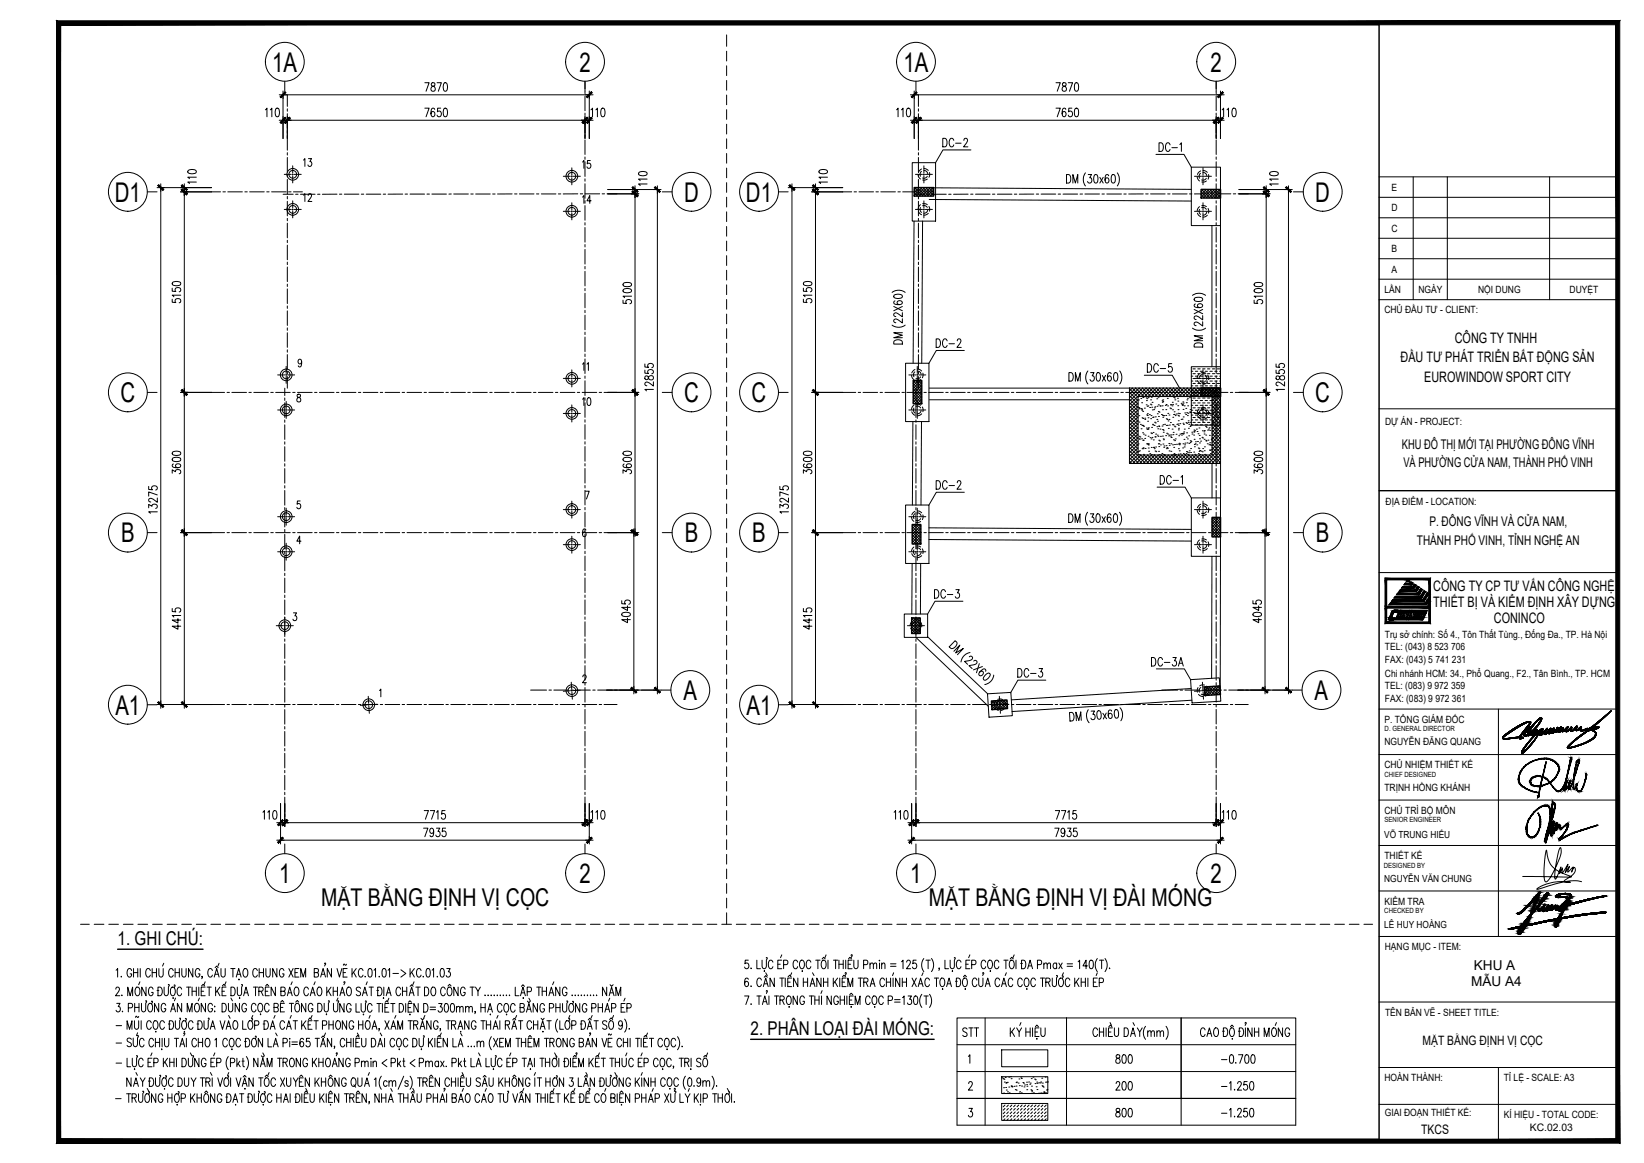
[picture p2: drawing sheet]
<svg xmlns="http://www.w3.org/2000/svg" width="420mm" height="297mm" viewBox="0 0 420 297" stroke-linecap="round" stroke-linejoin="round" font-family="sans-serif">
<defs><g id="words">
<g font-size="6.9">
<text x="69.6" y="18.3">1A</text>
<text x="148.1" y="18.3">2</text>
<text x="230.9" y="18.3">1A</text>
<text x="309.4" y="18.3">2</text>
<text x="29.3" y="51.5">D1</text>
<text x="174.8" y="51.5">D</text>
<text x="190.7" y="51.5">D1</text>
<text x="336.2" y="51.5">D</text>
<text x="30.8" y="102.7">C</text>
<text x="174.8" y="102.7">C</text>
<text x="192.1" y="102.7">C</text>
<text x="336.2" y="102.7">C</text>
<text x="30.9" y="138.5">B</text>
<text x="175" y="138.5">B</text>
<text x="192.2" y="138.5">B</text>
<text x="336.3" y="138.5">B</text>
<text x="174.7" y="178.8">A</text>
<text x="336" y="178.8">A</text>
<text x="29.5" y="182.5">A1</text>
<text x="190.8" y="182.5">A1</text>
<text x="71.3" y="225.5">1</text>
<text x="148.1" y="225.5">2</text>
<text x="232.6" y="225.5">1</text>
<text x="309.4" y="225.5">2</text>
</g>
<g font-size="6.3">
<text x="82" y="231.3">MẶT BẰNG ĐỊNH VỊ CỌC</text>
<text x="237.3" y="231.3">MẶT BẰNG ĐỊNH VỊ ĐÀI MÓNG</text>
</g>
<g font-size="5.7">
<text x="238.1" y="126.3">DC-2</text>
<text x="237.8" y="154.2">DC-3</text>
</g>
<g font-size="5.3">
<text x="239.9" y="38.8">DC-2</text>
<text x="294.9" y="39.9">DC-1</text>
<text x="80.4" y="43.7" transform="rotate(-90 80.4 43.7)">13</text>
<text x="147.8" y="53.3">14</text>
<text x="238.1" y="90">DC-2</text>
<text x="292.1" y="96.3">DC-5</text>
<text x="147.8" y="104.8">10</text>
<text x="295.3" y="124.9">DC-1</text>
<text x="293.2" y="171.4">DC-3A</text>
<text x="258.9" y="174.3">DC-3</text>
<text x="244.8" y="266">STT</text>
<text x="284" y="272.7">800</text>
<text x="284" y="279.8">200</text>
<text x="284" y="286.5">800</text>
</g>
<g font-size="4.9">
<text x="147.8" y="44.1">15</text>
<text x="76.2" y="52.6">12</text>
<text x="30.1" y="241.4">1. GHI CHÚ:</text>
<text x="191.8" y="264.4">2. PHÂN LOẠI ĐÀI MÓNG:</text>
</g>
<text font-size="4.4" x="151.3" y="96" transform="rotate(-90 151.3 96)">11</text>
<g font-size="3.7">
<text x="371.8" y="87.6">CÔNG TY TNHH</text>
<text x="357.9" y="92.5">ĐẦU TƯ PHÁT TRIỂN BẤT ĐỘNG SẢN</text>
<text x="364" y="97.5">EUROWINDOW SPORT CITY</text>
<text x="366.3" y="151">CÔNG TY CP TƯ VẤN CÔNG NGHỆ</text>
<text x="366.3" y="154.9">THIẾT BỊ VÀ KIỂM ĐỊNH XÂY DỰNG</text>
<text x="381.8" y="159.1">CONINCO</text>
</g>
<g font-size="3.5">
<text x="376" y="251.8">MẪU A4</text>
<text x="376.7" y="247.8">KHU A</text>
</g>
<g font-size="3.4">
<text x="358.3" y="114.7">KHU ĐÔ THỊ MỚI TẠI PHƯỜNG ĐÔNG VĨNH</text>
<text x="358.7" y="119.3">VÀ PHƯỜNG CỬA NAM, THÀNH PHỐ VINH</text>
<text x="365.3" y="134.3">P. ĐÔNG VĨNH VÀ CỬA NAM,</text>
<text x="362.1" y="139.1">THÀNH PHỐ VINH, TỈNH NGHỆ AN</text>
</g>
<g font-size="3.3">
<text x="363.6" y="266.9">MẶT BẰNG ĐỊNH VỊ CỌC</text>
<text x="363.2" y="289.7">TKCS</text>
</g>
<g font-size="2.6">
<text x="355.6" y="48.7">E</text>
<text x="355.6" y="54">D</text>
<text x="355.6" y="59.2">C</text>
<text x="355.6" y="64.4">B</text>
<text x="355.6" y="69.6">A</text>
<text x="353.8" y="74.9">LẦN</text>
<text x="362.5" y="74.9">NGÀY</text>
<text x="377.8" y="74.9">NỘI DUNG</text>
<text x="401.1" y="74.9">DUYỆT</text>
<text x="353.8" y="80">CHỦ ĐẦU TƯ - CLIENT:</text>
<text x="354" y="108.5">DỰ ÁN - PROJECT:</text>
<text x="354.1" y="128.9">ĐỊA ĐIỂM - LOCATION:</text>
<text x="353.9" y="162.8">Trụ sở chính: Số 4., Tôn Thất Tùng., Đống Đa., TP. Hà Nội</text>
<text x="353.9" y="166.1">TEL: (043) 8 523 706</text>
<text x="353.9" y="169.3">FAX: (043) 5 741 231</text>
<text x="353.9" y="172.8">Chi nhánh HCM: 34., Phổ Quang., F2., Tân Bình., TP. HCM</text>
<text x="353.9" y="176.1">TEL: (083) 9 972 359</text>
<text x="353.9" y="179.3">FAX: (083) 9 972 361</text>
<text x="353.8" y="184.6">P. TỔNG GIÁM ĐỐC</text>
<text x="353.8" y="190.4">NGUYỄN ĐĂNG QUANG</text>
<text x="353.8" y="196.2">CHỦ NHIỆM THIẾT KẾ</text>
<text x="353.8" y="202">TRỊNH HỒNG KHÁNH</text>
<text x="353.8" y="207.8">CHỦ TRÌ BỘ MÔN</text>
<text x="353.8" y="219.4">THIẾT KẾ</text>
<text x="353.8" y="231.1">KIỂM TRA</text>
<text x="353.9" y="242.7">HẠNG MỤC - ITEM:</text>
<text x="354" y="259.6">TÊN BẢN VẼ - SHEET TITLE:</text>
<text x="353.8" y="276.1">HOÀN THÀNH:</text>
<text x="384.3" y="276.1">TỈ LỆ - SCALE: A3</text>
<text x="353.9" y="285.2">GIAI ĐOẠN THIẾT KẾ:</text>
<text x="384.3" y="285.5">KÍ HIỆU - TOTAL CODE:</text>
<text x="391" y="288.8">KC.02.03</text>
</g>
<g font-size="2.5">
<text x="353.8" y="214.1">VÕ TRUNG HIẾU</text>
<text x="353.8" y="225.3">NGUYỄN VĂN CHUNG</text>
<text x="353.8" y="236.9">LÊ HUY HOÀNG</text>
</g>
<g font-size="1.8">
<text x="353.9" y="186.6">D. GENERAL DIRECTOR</text>
<text x="353.9" y="198.4">CHIEF DESIGNED</text>
<text x="353.9" y="210">SENIOR ENGINEER</text>
<text x="353.7" y="221.6">DESIGNED BY</text>
<text x="353.8" y="233.2">CHECKED BY</text>
</g>
</g></defs>
<!-- layer: Xref khung ten  A3 TKCS|A-KY HIEU -->
<g fill="#000" stroke="#000" stroke-width=".26">
<path d="M354 147.7l.4 .4h-.4zM354 158.9h.4l-.4 .4zM355 158.3h1.3zM357.8 157.5h.1zM359 157.2v.1zM359.4 156.8v.2zM360 148.4h.2l-.1 .1zM360.6 149.2h.3l-.1 .2zM360.6 148.7l.5 .2h-.6zM360.8 157.2v.1zM361.2 156.8v.2zM361.3 150h.2l-.1 .2z"/>
<path d="M361.5 149.2l.2 .2h-.3zM361.9 150.9h.3l-.2 .2zM361.9 157.5h.2zM362.4 157.7h.3zM362.5 151.7h.3l-.1 .2zM363.1 150.3l.4 .3h-.5zM363.2 152.6h.2l-.1 .2zM363.1 157.5h.1zM363.4 156.7h.2zM363.8 153.5h.2zM364 150.9l.3 .2h-.5zM364.8 151.4l.1 .1z"/>
<path d="M365.2 154.4v.5zM365.2 152.6l-.1 .2zM365.2 156.7h.4v2.2zM365.6 147.7v.4h-.4z"/>
<path d="M15 5.9l.5 .5 336.9-.5zM15.5 6.4l336.9-.5v.5z"/>
<path d="M354 148.1l.4 6.8v-6.8zM354 148.1l.4 6.8h-.4z"/>
<path d="M354 154.9l.4 .4v-.4zM354 154.9l.4 .4h-.4z"/>
<path d="M354 155.3l.4 3.6v-3.6zM354 155.3l.4 3.6h-.4z"/>
<path d="M355.1 157.5l.6 .1zM355.1 157.5l.6 .1z"/>
<path d="M355.1 157.6h.6zM355.1 157.6h.6z"/>
<path d="M355.1 157.6h.6zM355.1 157.6h.6z"/>
<path d="M355.1 157.6l.6 .1zM355.1 157.6l.6 .1z"/>
<path d="M355.1 157.7h.6zM355.1 157.7h.6z"/>
<path d="M355.1 157.7h.6zM355.1 157.7h.6z"/>
<path d="M355.1 157.7l.6 .1zM355.1 157.7l.6 .1z"/>
<path d="M355.1 157.8h.7zM355.1 157.8h.7z"/>
<path d="M355 157.8h.8zM355 157.8h.8z"/>
<path d="M355 157.8h.8zM355 157.8h.8z"/>
<path d="M355 157.8h.9zM355 157.8h.9z"/>
<path d="M355.6 156.6l.1 .9 .4-.9zM355.6 156.6l.1 .9h-.6z"/>
<path d="M355.6 156.5h.6zM355.6 156.5l.5 .1z"/>
<path d="M355.6 156.5h.6zM355.6 156.5h.6z"/>
<path d="M355.6 156.4h.7zM355.6 156.4l.6 .1z"/>
<path d="M355 158.3h1.3zM355 158.3h1.3z"/>
<path d="M355 158.3h1.3zM355 158.3h1.3zM355 158.3h1.3z"/>
<path d="M355 158.3h1.3zM355 158.3h1.3z"/>
<path d="M354.9 158.2h1.4zM354.9 158.2h1.4z"/>
<path d="M354.9 158.2h1.4zM354.9 158.2l1.4 .1z"/>
<path d="M355.7 156.4h.6zM355.7 156.4h.6z"/>
<path d="M354.9 158.2h1.4zM354.9 158.2h1.4z"/>
<path d="M354.9 158.2h1.4zM354.9 158.2h1.4z"/>
<path d="M354.9 158.1h1.4zM354.9 158.1l1.4 .1z"/>
<path d="M354.9 158.1h1.5zM354.9 158.1h1.5z"/>
<path d="M354.9 158.1h1.5zM354.9 158.1h1.4z"/>
<path d="M355.7 156.4h.7zM355.7 156.4h.8z"/>
<path d="M355.7 156.4h.7zM355.7 156.4h.6z"/>
<path d="M355 157.8l1.4 .3 .1-.3zM355 157.8l1.4 .3h-1.5z"/>
<path d="M356.8 157.8h2.8zM356.8 157.8h2.8z"/>
<path d="M355.7 156.3h1.5zM355.7 156.3l1.5 .1z"/>
<path d="M355.8 156.2h1.4zM355.8 156.2l1.4 .1z"/>
<path d="M355.9 156.1h1.4zM355.9 156.1l1.3 .1h-1.4z"/>
<path d="M356 156h1.3zM355.9 156.1h1.4z"/>
<path d="M356.1 155.9h1.3zM356 156h1.3z"/>
<path d="M357 157.5l.4 .1zM357 157.5l.4 .1z"/>
<path d="M356.9 157.6h.5zM356.9 157.6h.5z"/>
<path d="M356.4 155.9h1zM356.2 155.9h1.2z"/>
<path d="M356.2 155.9h1.2zM356.1 155.9h1.3z"/>
<path d="M357 157.5h.4zM357 157.5h.4z"/>
<path d="M357 157.5h.4zM357 157.5h.4z"/>
<path d="M356.9 157.6l.5 .1zM356.9 157.6l.5 .1z"/>
<path d="M356.9 157.7h.5zM356.9 157.7h.5z"/>
<path d="M356.9 157.7l.5 .1zM356.9 157.7l.5 .1z"/>
<path d="M356.9 157.8h.6zM356.9 157.8h.6z"/>
<path d="M356.9 157.8h.6zM356.9 157.8h.6z"/>
<path d="M357.1 157.2l.3 .3 .1-.3zM357.1 157.2l.3 .3h-.4z"/>
<path d="M356.8 157.8h.8zM356.8 157.8h.8z"/>
<path d="M356.8 157.8h.8zM356.8 157.8h.8z"/>
<path d="M357.4 156.7l.2 .3 .2-.3zM357.4 156.7l.2 .3h-.4z"/>
<path d="M357.8 157.4h.2zM357.8 157.4h.2z"/>
<path d="M357.8 157.4h.2zM357.8 157.4h.2z"/>
<path d="M357.8 157.5h.1zM357.8 157.5h.1z"/>
<path d="M357.8 157.5h.1zM357.8 157.5h.1z"/>
<path d="M357.8 157.5h.1zM357.8 157.5h.1z"/>
<path d="M357.4 156.6h.4zM357.4 156.6l.4 .1z"/>
<path d="M357.4 156.5h.5zM357.4 156.5l.4 .1z"/>
<path d="M357.8 157.5h.1zM357.8 157.5h.2z"/>
<path d="M357.8 157.5h.1zM357.8 157.5h.1z"/>
<path d="M357.5 156.4h.5zM357.5 156.4l.4 .1z"/>
<path d="M357.8 157.4h.2zM357.8 157.4h.2z"/>
<path d="M357.8 157.4l.2 .1zM357.8 157.4l.2 .1z"/>
<path d="M357.5 156.4h.5zM357.5 156.4h.5z"/>
<path d="M357.9 157.2l.1 .2 .1-.2zM357.9 157.2l.1 .2h-.2z"/>
<path d="M357.5 156.4h.6zM357.5 156.4h.7z"/>
<path d="M357.5 156.4h.6zM357.5 156.4h.5z"/>
<path d="M358.1 156.7h.2zM358.1 156.7h.2z"/>
<path d="M358.1 156.7h.2zM358.1 156.7h.2z"/>
<path d="M358.1 156.7h.2zM358.1 156.7h.2z"/>
<path d="M358.1 156.7h.2zM358.1 156.7h.2z"/>
<path d="M358.1 156.7h.2zM358.1 156.7h.2z"/>
<path d="M358.1 156.7l.1 .3 .1-.3zM358.1 156.7l.1 .3h-.2z"/>
<path d="M358.1 156.7h.2zM358.1 156.7h.2z"/>
<path d="M358.1 156.7h.2zM358.1 156.7h.2z"/>
<path d="M358.1 156.7h.2zM358.1 156.7h.2z"/>
<path d="M358 157.8h.4zM357.9 157.8h.5z"/>
<path d="M358 157.8h.4zM358 157.8h.4z"/>
<path d="M358.1 157.7h.3zM358 157.8h.4z"/>
<path d="M358.2 157.7h.2zM358.1 157.7h.3z"/>
<path d="M358.3 157.6h.2zM358.3 157.6l.1 .1z"/>
<path d="M358.3 157.5h.2zM358.3 157.5l.2 .1z"/>
<path d="M358.5 157.2v.3l.2-.3zM358.5 157.2v.3h-.2z"/>
<path d="M358.7 156.7l.1 .3 .1-.3zM358.7 156.7l.1 .3h-.3z"/>
<path d="M358.7 156.7h.2zM358.7 156.7h.2z"/>
<path d="M358.7 156.6h.2zM358.7 156.6l.2 .1z"/>
<path d="M358.7 156.6h.3zM358.7 156.6h.2z"/>
<path d="M358.7 156.5h.3zM358.7 156.5l.3 .1z"/>
<path d="M358.7 156.5h.3zM358.7 156.5h.3z"/>
<path d="M358.6 156.4h.4zM358.6 156.4h.4z"/>
<path d="M358.7 156.4h.3zM358.7 156.4l.3 .1z"/>
<path d="M358.5 156.4h.5zM358.5 156.4h.5z"/>
<path d="M358.6 156.4h.4zM358.6 156.4h.4z"/>
<path d="M359 157.3v.5zM359 157.3v.5h-.3z"/>
<path d="M358.5 156.4h.6zM358.5 156.4h.6z"/>
<path d="M358.5 156.4h.6zM358.5 156.4h.5z"/>
<path d="M359.4 156.4l.1 .4 .2-.4zM359.4 156.4l.1 .4z"/>
<path d="M359.7 157.2l-.1 .6 .3-.6zM359.7 157.2l-.1 .6h-.2z"/>
<path d="M360 157.8h3.9zM360 157.8h3.9z"/>
<path d="M359.6 148.4l.5 .1zM359.6 148.4l.5 .1h-.7z"/>
<path d="M360.1 156.4h.7zM360.1 156.4h.7z"/>
<path d="M359.8 148.1l.2 .3h.2zM359.8 148.1l.2 .3h-.4z"/>
<path d="M360.1 156.4l-.1 .6 .2-.6zM360.1 156.4l-.1 .6h-.2z"/>
<path d="M359.1 148.9l1.5 .3-.1-.3zM359.1 148.9l1.5 .3h-1.7z"/>
<path d="M360.3 157.2l-.1 .6 .3-.6zM360.3 157.2l-.1 .6h-.2z"/>
<path d="M358.9 149.2l1.9 .2-.2-.2zM358.9 149.2l1.9 .2h-2z"/>
<path d="M360.8 157.3v.5zM360.8 157.3v.5h-.3z"/>
<path d="M360.6 156.4l-.1 .6 .3-.6zM360.6 156.4l-.1 .6h-.2z"/>
<path d="M360.5 148.9l.4 .3 .1-.3zM360.5 148.9l.4 .3h-.3z"/>
<path d="M360.5 148.9h.6zM360.5 148.9h.5z"/>
<path d="M358.5 149.8l2.8 .2-.2-.2zM358.5 149.8l2.8 .2h-3z"/>
<path d="M358.3 150l3.1 .2-.1-.2zM358.3 150l3.1 .2h-3.2z"/>
<path d="M361.3 157.6h.2zM361.3 157.6h.2z"/>
<path d="M361.3 157.6l.2 .1zM361.3 157.6l.2 .1z"/>
<path d="M361.2 156.4l.1 .4 .2-.4zM361.2 156.4l.1 .4z"/>
<path d="M361.3 157.6h.2zM361.3 157.6h.2z"/>
<path d="M361.3 157.6h.2zM361.3 157.6h.2z"/>
<path d="M361.2 157.7h.3zM361.2 157.7h.3z"/>
<path d="M361.2 157.7h.3zM361.2 157.7h.3z"/>
<path d="M361.2 157.7l.3 .1zM361.2 157.7l.3 .1z"/>
<path d="M361.2 157.8h.4zM361.2 157.8h.4z"/>
<path d="M361.2 157.8h.4zM361.2 157.8h.4z"/>
<path d="M361.2 157.8h.4zM361.2 157.8h.4z"/>
<path d="M361.5 157.2v.4l.2-.4zM361.5 157.2v.4h-.2z"/>
<path d="M361.2 157.8h.5zM361.2 157.8h.5z"/>
<path d="M361.1 149.8l.4 .2 .2-.2zM361.1 149.8l.4 .2z"/>
<path d="M357.9 150.6l4 .3-.2-.3zM357.9 150.6l4 .3h-4.2z"/>
<path d="M361.4 149.4l.5 .1zM361.4 149.4l.5 .1z"/>
<path d="M357.7 150.9l4.3 .2-.1-.2zM357.7 150.9l4.3 .2h-4.5z"/>
<path d="M361.3 149.5l.4 .3 .2-.3zM361.3 149.5l.4 .3h-.6z"/>
<path d="M361.9 157.4h.2zM361.9 157.4h.2z"/>
<path d="M361.9 157.4h.2zM361.9 157.4h.2z"/>
<path d="M361.9 157.5h.2zM361.9 157.5h.2z"/>
<path d="M361.9 157.5h.2zM361.9 157.5h.2z"/>
<path d="M361.9 157.5h.2zM361.9 157.5h.2z"/>
<path d="M361.7 156.6v.4l.3-.4zM361.7 156.6v.4h-.1z"/>
<path d="M361.8 156.5h.2zM361.8 156.5l.2 .1z"/>
<path d="M361.8 156.4h.2zM361.8 156.4l.2 .1z"/>
<path d="M361.8 156.4h.3zM361.8 156.4h.2z"/>
<path d="M361.9 157.5h.2zM361.9 157.5h.2z"/>
<path d="M361.9 157.5h.2zM361.9 157.5h.2z"/>
<path d="M362 157.4h.1zM361.9 157.4h.2z"/>
<path d="M361.9 157.4l.2 .1zM361.9 157.4l.2 .1z"/>
<path d="M361.8 156.4h.3zM361.8 156.4h.3z"/>
<path d="M362 157.3h.2zM362 157.3l.1 .1z"/>
<path d="M361.9 156.4h.3zM361.9 156.4h.4z"/>
<path d="M361.9 156.4h.3zM361.9 156.4h.2z"/>
<path d="M362.3 156.7h.1zM362.3 156.7h.1z"/>
<path d="M362.3 156.7h.1zM362.3 156.7h.1z"/>
<path d="M362.3 156.7h.1zM362.3 156.7h.1z"/>
<path d="M362.3 156.7h.1zM362.3 156.7h.1z"/>
<path d="M362.3 156.7h.1zM362.3 156.7h.1z"/>
<path d="M362.3 156.7h.1zM362.3 156.7h.1z"/>
<path d="M362.3 157.8h.5zM362.3 157.8h.5z"/>
<path d="M361.7 150.6l.5 .3 .1-.3zM361.7 150.6l.5 .3z"/>
<path d="M357.2 151.5l5.3 .2-.2-.2zM357.2 151.5l5.3 .2h-5.4z"/>
<path d="M362.3 149.8l.4 .2zM362.3 149.8l.4 .2h-.6z"/>
<path d="M362.3 156.7l.1 .1zM362.3 156.7l.1 .1z"/>
<path d="M362.3 156.7h.1zM362.3 156.7h.1z"/>
<path d="M362.3 156.7h.1zM362.3 156.7h.1z"/>
<path d="M362.3 156.7h.1zM362.3 156.7h.1z"/>
<path d="M357.1 151.7l5.6 .2-.2-.2zM357.1 151.7l5.6 .2h-5.8z"/>
<path d="M362.5 157.5h.2zM362.5 157.5h.2z"/>
<path d="M362.5 157.5l.2 .1zM362.5 157.5l.2 .1z"/>
<path d="M362.4 157.6h.3zM362.4 157.6h.3z"/>
<path d="M362.4 157.6h.3zM362.4 157.6h.3z"/>
<path d="M362.4 157.6l.3 .1zM362.4 157.6l.3 .1z"/>
<path d="M362.5 157.5h.2zM362.5 157.5h.2z"/>
<path d="M362.4 157.7h.3zM362.4 157.7h.3z"/>
<path d="M362.4 157.7h.3zM362.4 157.7h.3zM362.3 157.7h.4z"/>
<path d="M362.1 150l.2 .6 .4-.6zM362.1 150l.2 .6h-.6z"/>
<path d="M362.3 157.7l.5 .1zM362.3 157.7l.5 .1z"/>
<path d="M362.5 157.3h.3zM362.5 157.3l.2 .2h-.2z"/>
<path d="M362.3 157.8h.5zM362.3 157.8h.5z"/>
<path d="M362.8 156.4h.6zM362.8 156.4h.6z"/>
<path d="M362.3 157.8h.5zM362.2 157.8h.6z"/>
<path d="M362.5 151.7h.3zM362.5 151.7h.3z"/>
<path d="M362.1 157.2l.7 .1v-.1zM362.1 157.2l.7 .1h-.8z"/>
<path d="M362.2 157.8h.6zM362.2 157.8h.6z"/>
<path d="M362.2 157.8h.7zM362.2 157.8h.7z"/>
<path d="M362.2 157.8h.7zM362.1 157.8h.8z"/>
<path d="M362.9 156.5h.3zM362.9 156.5h.3z"/>
<path d="M362.1 157.8h.8zM362.1 157.8h.8z"/>
<path d="M362.3 151.5l.5 .2 .1-.2zM362.3 151.5l.5 .2z"/>
<path d="M356.6 152.3l6.6 .3-.2-.3zM356.6 152.3l6.6 .3h-6.8z"/>
<path d="M362.2 156.8l.7 .2 .1-.2zM362.2 156.8l.7 .2h-.8z"/>
<path d="M362.9 156.7h.2zM362.9 156.7h.2z"/>
<path d="M362.8 156.7l.2 .1 .1-.1zM362.8 156.7l.2 .1h-.2z"/>
<path d="M362.9 156.6h.2zM362.9 156.6l.2 .1z"/>
<path d="M362.9 156.6h.2zM362.9 156.6h.2z"/>
<path d="M362.9 156.6h.2zM362.9 156.6h.2z"/>
<path d="M363.1 157.4h.1zM363.1 157.4h.1z"/>
<path d="M363.1 157.4h.1zM363.1 157.4h.1z"/>
<path d="M363.1 157.5h.1zM363.1 157.5h.1z"/>
<path d="M363.1 157.5h.1zM363.1 157.5h.1z"/>
<path d="M362.9 156.5l.2 .1zM362.9 156.6h.2z"/>
<path d="M356.4 152.6l6.9 .2-.1-.2zM356.4 152.6l6.9 .2h-7z"/>
<path d="M362.9 156.5h.3zM362.9 156.5h.2z"/>
<path d="M362.9 156.5h.3zM362.9 156.5h.3z"/>
<path d="M362.9 156.4h.3zM362.9 156.4l.3 .1z"/>
<path d="M363.1 157.5h.1zM363.1 157.5h.1z"/>
<path d="M362.9 156.4h.3zM362.9 156.4h.4z"/>
<path d="M362.9 156.4h.3zM362.9 156.4h.3z"/>
<path d="M363.1 157.4h.1zM363.1 157.4h.2z"/>
<path d="M363.1 157.4l.1 .1zM363.1 157.4l.1 .1z"/>
<path d="M362.8 156.4h.5zM362.8 156.4h.5z"/>
<path d="M362.8 156.4h.5zM362.8 156.4h.5z"/>
<path d="M362.8 156.4h.6zM362.8 156.4h.5z"/>
<path d="M363.2 157.2l.1 .2 .1-.2zM363.2 157.2l.1 .2h-.2z"/>
<path d="M362.8 156.4h.6zM362.8 156.4h.6z"/>
<path d="M363.4 156.7h.2zM363.4 156.7h.2z"/>
<path d="M363.4 156.7h.2zM363.4 156.7h.2z"/>
<path d="M363.4 156.7h.2zM363.4 156.7h.2z"/>
<path d="M363.4 156.7h.2zM363.4 156.7h.2z"/>
<path d="M362.8 156.4h.7zM362.8 156.4h.6z"/>
<path d="M362.7 156.4h.8zM362.7 156.4h.8z"/>
<path d="M363 150.6l-.1 .9 .6-.9zM363 150.6l-.1 .9h-.6z"/>
<path d="M363 152.3l.4 .3 .2-.3zM363 152.3l.4 .3z"/>
<path d="M363.5 156.7h.1zM363.5 156.7h.1z"/>
<path d="M363.4 156.7h.2zM363.4 156.7h.2z"/>
<path d="M363.4 156.7h.2zM363.4 156.7h.2z"/>
<path d="M363.4 156.7h.2zM363.4 156.7h.2z"/>
<path d="M363.4 156.7l.1 .3 .1-.3zM363.4 156.7l.1 .3h-.2z"/>
<path d="M355.9 153.2l8 .4-.3-.4zM355.9 153.2l8 .4h-8.3z"/>
<path d="M363.2 157.8h.7zM363.2 157.8h.7z"/>
<path d="M356.8 157.8l6.9 .5 .2-.5zM356.8 157.8l6.9 .5h-7.1z"/>
<path d="M363.4 157.8h.5zM363.2 157.8h.7z"/>
<path d="M363.4 157.7h.5zM363.4 157.8h.5z"/>
<path d="M363.5 157.7h.4zM363.5 157.7h.4z"/>
<path d="M363.6 157.6h.4zM363.6 157.6l.3 .1z"/>
<path d="M363.6 157.5h.4zM363.6 157.5l.4 .1z"/>
<path d="M363.8 157.2l.2 .3 .2-.3zM363.8 157.2l.2 .3h-.4z"/>
<path d="M363.6 153.2l.4 .3 .2-.3zM363.6 153.2l.4 .3z"/>
<path d="M355.3 154l9.2 .4-.3-.4zM355.3 154l9.2 .4h-9.5z"/>
<path d="M363.8 151.1h.6zM363.8 151.1h.6z"/>
<path d="M363.8 151.1l-.2 1.2 .8-1.2zM363.8 151.1l-.2 1.2h-.6z"/>
<path d="M364 156.7h.4zM364 156.7h.4z"/>
<path d="M364 156.7h.4zM364 156.7h.4z"/>
<path d="M364 156.7l.3 .3 .1-.3zM364 156.7l.3 .3h-.4z"/>
<path d="M364 156.6h.4zM364 156.6l.4 .1z"/>
<path d="M364 156.6h.5zM364 156.6h.4z"/>
<path d="M364 156.5h.5zM364 156.5l.5 .1z"/>
<path d="M364 156.4l.5 .1zM364 156.4l.5 .1z"/>
<path d="M364 156.5h.5zM364 156.5h.5z"/>
<path d="M355 154.4h9.6zM355 154.4h9.6z"/>
<path d="M363.9 156.4h.6zM363.9 156.4h.6z"/>
<path d="M363.8 156.4h.7zM363.8 156.4h.7z"/>
<path d="M363.8 156.4h.7zM363.8 156.4h.7z"/>
<path d="M363.8 156.4h.7zM363.8 156.4h.7z"/>
<path d="M363.9 156.4h.6zM363.9 156.4h.6z"/>
<path d="M357.7 155.9l6.8 .5 .3-.5zM357.7 155.9l6.8 .5h-7z"/>
<path d="M364.2 154l.4 .4 .2-.4zM364.2 154l.4 .4z"/>
<path d="M354.7 154.9l10.5 .4-.3-.4zM354.7 154.9l10.5 .4h-10.8z"/>
<path d="M364.7 151.5l.5 .2zM364.7 151.5l.5 .2h-.6z"/>
<path d="M365.2 154.4l-.3 .5h.3zM364.9 154.9h.3v.4z"/>
<path d="M364.6 151.7h.6zM364.6 151.7h.6z"/>
<path d="M365.1 152.8l.1 .4zM365.1 152.8l.1 .4h-.4z"/>
<path d="M364.6 151.7l-.4 1.5 1-1.5zM364.6 151.7l-.4 1.5h-.6z"/>
<path d="M364.8 153.2l.4 .3v-.3zM364.8 153.2l.4 .3h-.6z"/>
<path d="M364.6 153.5l.2 .5 .4-.5zM364.6 153.5l.2 .5h-.6z"/>
<path d="M365.2 156.7v2.2h.4zM365.2 158.9h.4v.4z"/>
<path d="M354.4 158.9l11.2 .4-.4-.4zM354.4 158.9l11.2 .4h-11.6z"/>
<path d="M354 147.7l11.2 .4 .4-.4zM354 147.7l11.2 .4h-10.8z"/>
<path d="M365.2 148.1l.4 3.6v-3.6zM365.2 148.1l.4 3.6h-.4z"/>
<path d="M365.2 151.7h.4zM365.2 151.7h.4z"/>
<path d="M365.2 151.7l.4 1.5v-1.5zM365.2 151.7l.4 1.5h-.4z"/>
<path d="M365.2 153.2l.4 .3v-.3zM365.2 153.2l.4 .3h-.4z"/>
<path d="M365.2 153.5l.4 3.2v-3.2zM365.2 153.5l.4 3.2h-.4z"/>
<path d="M14.5 5.3v286.7l1-1zM14.5 5.3l1 1v284.7zM14.5 5.3l1 1 398.5-1zM15.5 6.3l398.5-1-1.1 1zM414 5.3l-1.1 1 1.1 285.7zM412.9 6.3l1.1 285.7-1.1-1zM14.5 292h399.5l-1.1-1zM14.5 292l1-1h397.4z"/>
<path d="M15.5 6.4l-.5 285 .5-.4zM15 5.9l.5 .5-.5 285z"/>
<path d="M15.5 291l336.9 .4v-.4zM15.5 291l336.9 .4h-337.4z"/>
</g>
<!-- layer: 06.TEXT -->
<g fill="none" stroke="#000" stroke-width=".26">
<path d="M272.6 44.6a1.15 1.15 0 0 1 1 .6 1.15 1.15 0 0 1-.1 1.3l-.4 .3h-.5zM274.2 46.8v-2.2l.6 2.2 .6-2.2v2.2M277.4 44.2a2.78 2.78 0 0 0 0 3.3M278.1 44.6h.9l-.5 .8a.63 .63 0 0 1 .5 1 .63 .63 0 0 1-1.1 0M279.7 44.7l.4-.1a1.49 1.49 0 0 1 0 2.2h-.1a1.69 1.69 0 0 1-.3-2.1zM281.1 45.3l.8 1.5M281.9 45.3l-.8 1.5M283.3 44.9l-.4-.3a1.33 1.33 0 0 0 .1 2.2 .64 .64 0 0 0 .4-.8 .64 .64 0 0 0-.8-.5l-.2 .5M284.2 44.7l.4-.1a1.49 1.49 0 0 1 0 2.2h-.2a1.69 1.69 0 0 1-.2-2.1zM285.5 44.2a2.87 2.87 0 0 1 0 3.3M228 74.7a2.78 2.78 0 0 1 3.3 0M228.4 78.3l2.2 1.1"/>
<path d="M228.5 75.4l.8-.3a.98 .98 0 0 1 1.3 .7 1.52 1.52 0 0 1-2.2 0zM228.7 76.9h-.2l-.1 .4a1.36 1.36 0 0 0 2.2 0 .65 .65 0 0 0-.8-.5 .65 .65 0 0 0-.5 .8l.6 .2M230.6 79.8v1.1l-1.3-.9a.5 .5 0 0 0-.8 .1 .5 .5 0 0 0 .3 .8h.1M230.6 78.3l-2.2 1.1M304.8 75.4a2.87 2.87 0 0 1 3.3 0M305.2 79l2.2 1.1M305.3 76.2l.8-.3a1.02 1.02 0 0 1 1.3 .5v.1a1.49 1.49 0 0 1-2.2 0zM305.5 77.6l-.3 .5a1.33 1.33 0 0 0 2.2-.1 .64 .64 0 0 0-.8-.4 .64 .64 0 0 0-.5 .7l.5 .3M307.4 79l-2.2 1.1M77.1 92.4l-.2 .5a.55 .55 0 0 1-.7-.6 .55 .55 0 0 1 .7-.5l.2 .6a.99 .99 0 0 1-.6 1.3l-.3-.3M228 83a2.78 2.78 0 0 0 3.3 0M228.5 87.1a1.43 1.43 0 0 1 2.1 .2v.6h-2.2z"/>
<path d="M230.6 85h-2.2l2.2 .6-2.2 .7h2.2M230.6 81.4v1.1l-1-.8a.59 .59 0 0 0-.8-.2 .59 .59 0 0 0-.3 .8l.4 .1M273.2 95.2a1.17 1.17 0 0 1 1.1 .7 1.17 1.17 0 0 1-.3 1.3l-.8 .1zM274.8 97.3v-2.1l.6 2.1 .7-2.1v2.1M278 94.7a2.75 2.75 0 0 0 0 3.4M278.7 95.2h.9l-.5 .8a.63 .63 0 0 1 .6 .9 .63 .63 0 0 1-1.1 0M280.4 95.3l.4-.1a1.45 1.45 0 0 1 0 2.1h-.2a1.69 1.69 0 0 1-.2-2zM281.7 95.9l.9 1.4M282.6 95.9l-.9 1.4M284 95.5l-.5-.3a1.32 1.32 0 0 0 .1 2.1 .64 .64 0 0 0 .4-.7 .64 .64 0 0 0-.7-.5l-.3 .5M284.8 95.3l.4-.1a1.49 1.49 0 0 1 0 2.1h-.1a1.69 1.69 0 0 1-.3-2zM286.2 94.7a2.75 2.75 0 0 1 0 3.4"/>
<path d="M304.8 83.8a2.87 2.87 0 0 0 3.3 0M305.3 87.9a1.43 1.43 0 0 1 2.1 .2v.5h-2.2zM307.4 85.8h-2.2l2.2 .6-2.2 .6h2.2M307.4 82.2v1.1l-1.6-1-.6 .3 .1 .4 .4 .2M307.4 80.6v1.1l-1.4-.9a.49 .49 0 0 0-.8 .2 .49 .49 0 0 0 .5 .6M76 100.8v.5a.71 .71 0 0 1 .8 .5 .71 .71 0 0 1-.3 .9 .63 .63 0 0 1-.7-.7 .63 .63 0 0 1 .8-.6l.1-.1a.4 .4 0 0 0-.2-.6zM76.7 128h-.7l-.1 .8a.59 .59 0 0 1 .8 .1 .59 .59 0 0 1 0 .8 .59 .59 0 0 1-.8 .1v-.2M76.9 138.2h-1l.7-1.3v2M149.6 125.5h1l-.7 1.9M149.7 135.4l-.4-.3a1.21 1.21 0 0 0 .1 2 .58 .58 0 0 0 .4-.7 .58 .58 0 0 0-.7-.4l-.2 .4M273.1 131.2h.6a1.34 1.34 0 0 1 0 2.2h-.6zM274.8 133.4v-2.2l.6 2.2 .6-2.2v2.2"/>
<path d="M278 130.8a2.75 2.75 0 0 0 0 3.4M278.7 131.2h.8l-.4 .9a.63 .63 0 0 1 .5 .9 .63 .63 0 0 1-1.1 0M280.3 131.3l.4-.1a1.47 1.47 0 0 1 0 2.2h-.1a1.73 1.73 0 0 1-.3-2.1zM281.7 132l.8 1.4M282.5 132l-.8 1.4M283.9 131.6l-.5-.4a1.34 1.34 0 0 0 .1 2.2 .64 .64 0 0 0 .5-.7 .64 .64 0 0 0-.8-.5l-.2 .5M284.8 131.3l.4-.1a1.52 1.52 0 0 1 0 2.2h-.2a1.73 1.73 0 0 1-.2-2.1zM286.1 130.8a2.75 2.75 0 0 1 0 3.4M75 156.5h.8l-.4 .8a.57 .57 0 0 1 .5 .8 .57 .57 0 0 1-1 0M97 176.4l.3-.4v2M149 172.9l.2-.5h.3l.3 .4-.2 .6-.7 1h1M243.8 166.3l1.5-1.5-1.1 2 2-1.2-1.5 1.6"/>
<path d="M244.1 163.6l.4 .4a1.31 1.31 0 0 1-1.5 1.6l-.4-.4zM247.7 167.8l.6-.2 .3 .4-.1 .3-.7 .4-1.3 .2 .8 .8M247.9 166.7a2.81 2.81 0 0 0-2.3 2.4M248.8 168.8l.6-.1 .3 .4-.1 .3-.7 .4-1.3 .2 .8 .8M250.3 169.5l-.7 2.3M251.1 170.2l-2.3 .9M251.9 171.5l.1-.3-.2-.3a1.33 1.33 0 0 0-1.5 1.6 .64 .64 0 0 0 .9-.2 .64 .64 0 0 0-.3-.9l-.5 .2M251.9 172.3l.8-.4 .3 .2a1.53 1.53 0 0 1-1.5 1.6l-.1-.1a1.1 1.1 0 0 1 .5-1.3zM254 172.4a2.72 2.72 0 0 1-2.3 2.4M273.3 182l.6-.1a1.32 1.32 0 0 1 .1 2.2l-.5 .1zM276.3 184l-.1-2.2-.5 2.2-.7-2.1 .1 2.2M278.1 181.3a2.73 2.73 0 0 0 .2 3.3"/>
<path d="M278.9 181.6h.8l-.4 .9a.62 .62 0 0 1 .6 .9 .62 .62 0 0 1-1.1 0M280.5 181.6l.4-.1a1.52 1.52 0 0 1 .1 2.2h-.1a1.69 1.69 0 0 1-.4-2.1zM281.9 182.2l.9 1.4M282.7 182.1l-.7 1.5M284.1 181.6l-.1-.2-.4-.1a1.34 1.34 0 0 0 .2 2.2 .64 .64 0 0 0 .4-.8 .64 .64 0 0 0-.8-.4l-.2 .5M285 181.4l.3-.2a1.5 1.5 0 0 1 .2 2.2h-.2a1.69 1.69 0 0 1-.3-2zM286.2 180.8a2.79 2.79 0 0 1 .3 3.3M29.6 252.6l.1-.3a.5 .5 0 0 1 .7-.1 .5 .5 0 0 1 0 .8l-.9 1.3h1.1M29.7 247.8l.4-.4v2.2M29.8 256.3h.9l-.5 .8a.63 .63 0 0 1 .5 .9 .63 .63 0 0 1-1 0M31 249.3v.3l.1-.2M31.1 254.1v.2l.1-.1"/>
<path d="M31.3 258.2l.1 .1M32.6 254.3v-2.2l.7 2.2 .6-2.2v2.2M32.8 257.4l.9-.1 .2-.3-.2-.6-.9-.1v2.1M33.6 247.9a.61 .61 0 0 0-.7-.5 .61 .61 0 0 0-.4 .8v.5a.62 .62 0 0 0 .6 .9 .62 .62 0 0 0 .5-.9h-.3M34.1 247.4v2.2M34.1 248.4h1.1M34.4 256.3v2.1M34.4 257.3h1.1M34.8 252.2l.2-.1a1.21 1.21 0 0 1 .4 2.1l-.1 .1a1.22 1.22 0 0 1-.5-2.1zM35.2 247.4v2.2M35.4 259.6l-.2 .3-.4-.4-.1 .4M35.5 256.3v2.1"/>
<path d="M35.8 250.8l-.4 .7M35.8 247.4v2.2M37.2 255.7l.2-.1 .1 .1-.3 .6v1.5a.54 .54 0 0 1-.5 .7 .54 .54 0 0 1-.5-.7v-1.5M37.3 252.1v2.2l-1.1-2.2v2.2M38.1 256.4l.1-.1a1.19 1.19 0 0 1 .9 .9 1.19 1.19 0 0 1-.4 1.1l-.2 .1a1.21 1.21 0 0 1-.4-2zM38.4 247.9a.62 .62 0 0 0-.7-.5 .62 .62 0 0 0-.5 .8v.5a.62 .62 0 0 0 .5 .8 .62 .62 0 0 0 .7-.5M38.7 255.8h.3l-.2 .7M38.9 248.4h1.1M38.9 247.4v2.2M39.1 252.6a.61 .61 0 0 0-.7-.5 .61 .61 0 0 0-.4 .9v.5a.63 .63 0 0 0 .5 .8 .63 .63 0 0 0 .6-.8h-.4M40 247.4v2.2M40.1 253h.5"/>
<path d="M40.4 252.1a1.15 1.15 0 0 1 1 .7 1.15 1.15 0 0 1-.1 1.2l-.4 .3h-.5zM40.6 256.3v2.1l-1.1-2.1v2.1M40.6 247.4v1.5a.55 .55 0 0 0 .3 .6 .55 .55 0 0 0 .6-.1l.2-.5v-1.5M41.9 246l-.4 .7M42.4 256.8a.61 .61 0 0 0-.8-.5 .61 .61 0 0 0-.4 .8v.5a.62 .62 0 0 0 .6 .9 .62 .62 0 0 0 .6-.9h-.4M43 251.5l.1-.1 .2 .2-.3 .5v1.6a.6 .6 0 0 1-.6 .6l-.5-.6v-1.6M43.6 258.4l.6-2.1 .7 2.1M43.8 252.2l.2-.1a1.22 1.22 0 0 1 .5 2.1l-.2 .1a1.22 1.22 0 0 1-.5-2.1zM43.8 257.7h.8M44.2 254.8v.2zM44.3 247.9a.62 .62 0 0 0-.8-.5 .62 .62 0 0 0-.4 .8v.5a.62 .62 0 0 0 .4 .8 .62 .62 0 0 0 .8-.5M44.5 251.7l.1-.2 .2 .2-.2 .6"/>
<path d="M44.8 248.4h1M44.8 247.4v2.2M44.9 254.9l-.3 .7M45.8 247.4v2.2M46.4 252.6a.54 .54 0 0 0-.8-.4 1.54 1.54 0 0 0 .1 2.1 .59 .59 0 0 0 .7-.5M46.4 256.3v2.1l-1.1-2.1v2.1M46.5 247.4v1.5a.55 .55 0 0 0 .2 .6 .55 .55 0 0 0 .6-.1l.3-.5v-1.5M47.7 252.1h1.1M47.8 258.4v-2.1l.7 2.1 .6-2.1v2.1M48.2 252.1v2.2M49.1 252.1v2.2M49.1 253.2h1.1"/>
<path d="M49.3 247.4v2.2l-1.1-2.2v2.2M50 256.4l.2-.1a1.19 1.19 0 0 1 .9 .9 1.19 1.19 0 0 1-.4 1.1l-.2 .1a1.21 1.21 0 0 1-.5-2zM50.2 252.1v2.2M50.8 252.1v2.2M51 254.9l-.3 .7M51.1 247.9a.62 .62 0 0 0-.8-.5 .62 .62 0 0 0-.4 .8v.5a.63 .63 0 0 0 .6 .9 .63 .63 0 0 0 .6-.9h-.4M51.4 253.2h.7M51.5 251.8l.4-.4 .4 .4M51.7 249.4h-.2h.2l-.2 .6M52.4 252.1h-1v2.2h1M52.4 250.8l-.3 .7M52.5 256.3v2.1l-1.1-2.1v2.1"/>
<path d="M52.9 252.1h1.1M53.5 252.1v2.2M54.3 247.9a.61 .61 0 0 0-.8-.5 .61 .61 0 0 0-.4 .8v.5a.61 .61 0 0 0 .4 .8 .61 .61 0 0 0 .8-.5M54.3 256.8a.61 .61 0 0 0-.7-.5 .61 .61 0 0 0-.4 .8v.5a.62 .62 0 0 0 .5 .9 .62 .62 0 0 0 .6-.9h-.4M54.7 249.6l.7-2.2 .6 2.2M54.9 257v.2zM54.9 258.2v.2zM55 247.2l.4-.5 .4 .5M55 248.8h.8M55.1 252.1v2.2M55.5 253.1l.7 1.2M56 246l-.3 .7"/>
<path d="M56.2 252.1l-1.1 1.5M56.5 247.4v1.5a.54 .54 0 0 0 .5 .7 .54 .54 0 0 0 .6-.7v-1.5M56.8 256.3a1.17 1.17 0 0 1 1.1 .7 1.17 1.17 0 0 1-.4 1.3l-.7 .1zM56.8 253.2h.6M56.8 251.8l.4-.4 .4 .4M57.8 252.1h-1v2.2h1M57.8 250.8l-.3 .7M58.4 256.3v1.5a.55 .55 0 0 0 .3 .6 .55 .55 0 0 0 .6-.1l.2-.5v-1.5M58.4 259.4l.4 .7M59 247.4h1.1M59 252.1a1.15 1.15 0 0 1 1.1 .7 1.15 1.15 0 0 1-.1 1.2l-.5 .3h-.5zM59 254.9l.4 .7"/>
<path d="M59.5 247.4v2.2M60.4 249.6l.6-2.2 .6 2.2M60.6 248.8h.8M61.1 250.1v.2zM61.2 256.3v2.1l-1.1-2.1v2.1M61.2 254.8v.2zM61.7 251.5l.2-.1 .1 .2-.2 .5v1.6a.57 .57 0 0 1-.7 .6l-.5-.6v-1.6M62.3 254.3l.6-2.2 .6 2.2M62.4 247.5l.2-.1a1.2 1.2 0 0 1 .4 2l-.1 .2a1.2 1.2 0 0 1-.5-2.1zM62.5 253.6h.8M63 256.8a.62 .62 0 0 0-.8-.5 .62 .62 0 0 0-.4 .8v.5a.63 .63 0 0 0 .6 .9 .63 .63 0 0 0 .6-.9h-.4M64.6 259.4l-.3 .7"/>
<path d="M64.8 252.1h1.1M65.3 252.1v2.2M65.4 256.8a.61 .61 0 0 0-.7-.5 .61 .61 0 0 0-.5 .8v.5a.61 .61 0 0 0 .5 .8 .61 .61 0 0 0 .7-.5M65.8 247.9a.61 .61 0 0 0-.8-.5 .61 .61 0 0 0-.4 .8v.5a.61 .61 0 0 0 .4 .8 .61 .61 0 0 0 .8-.5M66.2 253.2l.9-.1 .2-.3-.2-.6-.9-.1v2.2M66.2 256.4l.2-.1a1.2 1.2 0 0 1 .4 2l-.1 .1a1.21 1.21 0 0 1-.5-2zM66.2 248.4h1.1M66.2 247.4v2.2M66.6 259v.2zM66.7 253.2l.6 1.1M67.3 247.4v2.2M67.8 253.2h.6"/>
<path d="M67.9 251.8l.4-.4 .4 .4M68 247.4v1.5a.55 .55 0 0 0 .2 .6 .55 .55 0 0 0 .6-.1l.3-.5v-1.5M68.8 256.8a.61 .61 0 0 0-.8-.5 .61 .61 0 0 0-.4 .8v.5a.61 .61 0 0 0 .4 .8 .61 .61 0 0 0 .8-.5M68.8 252.1h-1v2.2h1M70 257.3l1-.1 .1-.3-.1-.5-1-.1v2.1h.7l.3-.2 .1-.5-.4-.4M70.3 259.4l-.3 .7M70.4 252.1v2.2l-1.1-2.2v2.2M70.8 247.4v2.2l-1.1-2.2v2.2M71.7 257.3h.6M71.7 255.9l.4-.4 .4 .4M71.8 253.2l.9-.1 .2-.3-.2-.6-.9-.1v2.2l.9-.1 .2-.6-.4-.4M72.6 247.9a.61 .61 0 0 0-.8-.5 .61 .61 0 0 0-.4 .8v.5a.62 .62 0 0 0 .6 .9 .62 .62 0 0 0 .6-.9h-.4"/>
<path d="M72.7 256.3h-1v2.1h1M73.4 254.3l.6-2.2 .7 2.2M73.7 253.6h.8M73.8 247.4l1.1 2.2M73.9 256.3h1.1M74.5 259.4l-.4 .7M74.5 256.3v2.1M74.7 250.8l-.3 .7M74.9 247.4l-1.1 2.2M75.4 248.4h.6M75.5 252.2l.1-.1a1.22 1.22 0 0 1 .5 2.1l-.2 .1a1.22 1.22 0 0 1-.4-2.1zM75.6 255.9l.4-.4 .4 .4"/>
<path d="M75.7 256.4l.1-.1a1.19 1.19 0 0 1 .9 .9 1.19 1.19 0 0 1-.4 1.1l-.2 .1a1.21 1.21 0 0 1-.4-2zM76.4 247.4h-1v2.2h1M76.9 249.6v-2.2l.6 2.2 .6-2.2v2.2M78.2 256.3v2.1l-1.1-2.1v2.1M78.8 252.6a.62 .62 0 0 0-.7-.5 .62 .62 0 0 0-.5 .9v.5a.62 .62 0 0 0 .5 .8 .62 .62 0 0 0 .7-.5M79.3 254.3l.6-2.2 .6 2.2M79.5 253.6h.8M79.8 259.4l-.4 .7M80 256.8a.61 .61 0 0 0-.8-.5 .61 .61 0 0 0-.4 .8v.5a.62 .62 0 0 0 .6 .9 .62 .62 0 0 0 .6-.9h-.4M80.3 248.4l.9-.1 .2-.3-.2-.5-.9-.1v2.2h.7l.3-.3v-.7l-.3-.2M80.5 250.8l-.3 .7M81.2 256.3a1.17 1.17 0 0 1 1.1 .7 1.17 1.17 0 0 1-.3 1.3l-.8 .1z"/>
<path d="M81.3 252.2l.2-.1a1.22 1.22 0 0 1 .4 2.1l-.1 .1a1.22 1.22 0 0 1-.5-2.1zM81.9 249.6l.7-2.2 .6 2.2M82.2 248.8h.8M82.9 246.2l.1-.2 .2 .1-.2 .6M83.4 259v.2zM83.5 252.1v2.2M83.9 255.7l.2-.1 .1 .1-.3 .6v1.5a.54 .54 0 0 1-.5 .7 .54 .54 0 0 1-.5-.7v-1.5M83.9 253.1l.7 1.2M84.6 252.1l-1.1 1.5M84.7 247.4v2.2l-1.1-2.2v2.2M85.2 253.2h1M85.2 252.1v2.2"/>
<path d="M86.1 247.4l.6 2.2 .7-2.2M86.2 252.1v2.2M86.3 255.7l.2-.1 .1 .1-.3 .6v1.5a.55 .55 0 0 1-.2 .6 .55 .55 0 0 1-.6-.1l-.3-.5v-1.5M86.4 254.9l-.4 .7M86.9 254.3l.6-2.2 .6 2.2M87.1 253.6h.8M87.7 248.4h.6M87.8 250.9l.2-.2 .2 .2-.3 .6M87.9 256.3v2.2l-1.1-2.2v2.2M88.5 246.3l-.2 .2-.4-.3-.1 .3M88.7 247.4h-1v2.2h1M88.9 252.2l.1-.1a1.22 1.22 0 0 1 .5 2.1l-.2 .1a1.22 1.22 0 0 1-.4-2.1z"/>
<path d="M89.7 256.8a.62 .62 0 0 0-.7-.5 .62 .62 0 0 0-.5 .9v.5a.63 .63 0 0 0 .6 .8 .63 .63 0 0 0 .6-.8h-.4M90 247.4v2.2M90.3 248.3l.7 1.3M91 256.3v2.2h.9M91 247.4l-1 1.4M92.1 252.4a.55 .55 0 0 0-.7-.3 .55 .55 0 0 0-.3 .8l.9 .5a.58 .58 0 0 1-.1 .9 .58 .58 0 0 1-.9-.3M92.6 254.3l.6-2.2 .7 2.2M92.8 247.9a.62 .62 0 0 0-.8-.5 .62 .62 0 0 0-.4 .8v.5a.62 .62 0 0 0 .4 .8 .62 .62 0 0 0 .8-.5M92.8 253.6h.8M92.9 259v.2zM93.3 249.3v.3l.1-.2M93.4 255.7l.1-.1 .1 .2-.2 .5v1.6a.57 .57 0 0 1-.6 .6l-.5-.6v-1.6"/>
<path d="M93.9 250.8l-.3 .7M94.3 247.5l.3-.1a1.49 1.49 0 0 1 0 2.2h-.1a1.69 1.69 0 0 1-.2-2.1zM94.3 252.1h1.1M94.6 259.4l-.3 .7M94.9 252.1v2.2M95.1 256.8a.62 .62 0 0 0-.8-.5 .62 .62 0 0 0-.4 .9v.5a.62 .62 0 0 0 .4 .8 .62 .62 0 0 0 .8-.5M95.6 247.8l.4-.4v2.2M96.3 253h.5M96.3 256.3h1.1M96.5 252.1a1.15 1.15 0 0 1 1.1 .7 1.15 1.15 0 0 1-.1 1.2l-.4 .3h-.6zM96.9 256.3v2.2M96.9 249.3v.3l.1-.2"/>
<path d="M97.7 256.3v2.2M97.9 247.5l.3-.1a1.49 1.49 0 0 1 0 2.2h-.1a1.69 1.69 0 0 1-.2-2.1zM98 254.8v.2zM98.1 252.1v2.2M98.4 257.3h.6M98.4 256l.4-.4 .4 .4M98.7 254.3l.6-2.2 .7 2.2M98.9 253.6h.8M99.2 247.8l.4-.4v2.2M99.4 256.3h-1v2.2h1M99.4 255l-.3 .7M99.9 256.3h1"/>
<path d="M100.4 256.3v2.2M100.4 248.6h1.4M101.2 259.4l-.3 .7M102 256.3a1.15 1.15 0 0 1 1.1 .6 1.15 1.15 0 0 1-.1 1.3l-.4 .3h-.6zM102.4 252.6a.62 .62 0 0 0-.8-.5 .62 .62 0 0 0-.4 .9v.5a.62 .62 0 0 0 .4 .8 .62 .62 0 0 0 .8-.5M102.5 247.7l1.2 .9-1.2 1M102.9 253.2h1.1M102.9 252.1v2.2M103.7 256.3v2.2M104 252.1v2.2M104.3 257.3h.6M104.4 256l.4-.4 .4 .4"/>
<path d="M104.6 254.3l.6-2.2 .6 2.2M104.8 259v.2zM104.8 251.9l.4-.4 .4 .4M104.8 247.4v2.2M104.8 253.6h.8M105.2 248.3l.7 1.3M105.3 256.3h-1v2.2h1M105.8 250.8l-.3 .7M105.9 247.4l-1.1 1.4M106.3 252.1h1.1M106.8 252.1v2.2M106.9 256.3v2.2l-1.1-2.2v2.2"/>
<path d="M107.6 247.9a.61 .61 0 0 0-.7-.5 .61 .61 0 0 0-.4 .8v.5a.61 .61 0 0 0 .4 .8 .61 .61 0 0 0 .7-.5M108.2 249.3v.3l.1-.2M108.3 256.3h.5a1.34 1.34 0 0 1 0 2.2h-.5zM108.5 252.1a1.15 1.15 0 0 1 1.1 .7 1.15 1.15 0 0 1-.2 1.2l-.4 .3h-.5zM108.6 259.4l-.3 .7M109.1 247.5l.4-.1a1.49 1.49 0 0 1 0 2.2h-.2a1.69 1.69 0 0 1-.2-2.1zM109.9 257.2h1.4M109.9 257.9h1.4M110.4 247.8l.4-.4v2.2M110.4 252.2l.2-.1a1.22 1.22 0 0 1 .5 2.1l-.2 .1a1.22 1.22 0 0 1-.5-2.1zM111.8 249.3v.1M112.1 256.3h.9l-.5 .9a.63 .63 0 0 1 .5 .9 .63 .63 0 0 1-1 0"/>
<path d="M112.7 247.5l.4-.1a1.49 1.49 0 0 1 0 2.2h-.2a1.69 1.69 0 0 1-.2-2.1zM113.8 256.4l.3-.1a1.47 1.47 0 0 1 0 2.2h-.1a1.73 1.73 0 0 1-.2-2.1zM113.8 252.6a.62 .62 0 0 0-.8-.5 .62 .62 0 0 0-.4 .9v.5a.62 .62 0 0 0 .4 .8 .62 .62 0 0 0 .8-.5M114.2 247.4h.8l-.4 .8a.63 .63 0 0 1 .5 .9 .63 .63 0 0 1-1.1 .1M114.5 251.8l.4-.4 .4 .4M114.6 252.2l.1-.1a1.22 1.22 0 0 1 .5 2.1l-.2 .1a1.22 1.22 0 0 1-.4-2.1zM115.3 256.4l.4-.1a1.51 1.51 0 0 1 0 2.2h-.1a1.73 1.73 0 0 1-.3-2.1zM116.7 257.5l.3-.5 .4 .2 .1 1.3M116.7 257v1.5M117.1 252.1v2.2l-1.1-2.2v2.2M117.5 257.5l.4-.5 .4 .2 .1 1.3M118.9 252.6a.62 .62 0 0 0-.8-.5 .62 .62 0 0 0-.4 .9v.5a.63 .63 0 0 0 .6 .8 .63 .63 0 0 0 .6-.8h-.4"/>
<path d="M119 257.5l.4-.5 .4 .2 .1 1.3M119 257v1.5M119.9 257.5l.3-.5 .4 .2 .1 1.3M120.1 252.1h1.1M120.7 252.1v2.2M121.5 258.4h-.2h.2l-.2 .5M121.5 252.1l.7 1.1 .6-1.1M122.2 253.2v1.1M122.9 257.3h1.1M122.9 256.3v2.2M124 254.1v.2v-.1M124 256.3v2.2"/>
<path d="M124.6 258.5l.7-2.2 .6 2.2M124.7 254.1l.1 .1M124.8 257.8h.8M125.3 259v.2zM125.5 254.1l.1 .1M126.3 254.1l.1 .1M127.1 254.1l.1 .1M127.3 259.4l-.3 .7M127.9 254.1v.2v-.1M128.3 256.8a.62 .62 0 0 0-.8-.5 .62 .62 0 0 0-.4 .9v.5a.62 .62 0 0 0 .4 .8 .62 .62 0 0 0 .8-.5M128.6 254.1v.2l.1-.1M129.1 256.4l.1-.1a1.22 1.22 0 0 1 .5 2.1l-.2 .1a1.22 1.22 0 0 1-.4-2.1z"/>
<path d="M129.4 254.1v.2l.1-.1M129.5 259v.2zM130.2 254.1v.2l.1-.1M131.6 256.8a.54 .54 0 0 0-.8-.4 1.54 1.54 0 0 0 .1 2.1 .59 .59 0 0 0 .7-.5M131.7 252.1v2.2h.9M132 259.4l-.3 .7M132.9 257.3h.7l.3-.1-.1-.8-.9-.1v2.2h.7l.3-.2v-.7l-.3-.3M133 254.3l.7-2.2 .6 2.2M133.3 251.9l.4-.4 .3 .4M133.3 253.6h.7M133.7 254.8v.2zM134.5 258.5l.7-2.2 .6 2.2"/>
<path d="M134.7 253.3l1-.1 .1-.3-.1-.7-1-.1v2.2M134.8 257.8h.8M135.2 255l.4 .7-.4 .4-.4-.4M137.2 252.1h1M137.4 256.3v2.2l-1.1-2.2v2.2M137.7 252.1v2.2M138.6 253.2h1.1M138.6 252.1v2.2M139.2 256.8a.61 .61 0 0 0-.8-.5 .61 .61 0 0 0-.4 .9v.5a.63 .63 0 0 0 .6 .8 .63 .63 0 0 0 .6-.8h-.4M139.7 252.1v2.2M140.3 254.3l.6-2.2 .6 2.2M140.4 257.5l.9-.2 .2-.3-.2-.6-.9-.1v2.2"/>
<path d="M140.5 253.6h.8M141.5 250.8l-.3 .7M142.1 257.3h1M142.1 256.3v2.2M143.1 252.1v2.2l-1.1-2.2v2.2M143.1 256.3v2.2M144.8 255.7l.2-.1 .1 .2-.2 .5v1.6a.57 .57 0 0 1-.7 .6l-.4-.3v-1.9M144.9 252.6a.54 .54 0 0 0-.9-.4 1.54 1.54 0 0 0 .2 2.1 .64 .64 0 0 0 .7-.8h-.4M145.6 259.4l-.3 .7M145.7 256.4l.1-.1a1.22 1.22 0 0 1 .5 2.1l-.2 .1a1.22 1.22 0 0 1-.4-2.1zM146.2 254.1v.2l.1-.1M146.3 255.8l.3 .1-.2 .6"/>
<path d="M147 254.1v.2l.1-.1M147.8 254.1v.2l.1-.1M148.2 256.3v2.2l-1.1-2.2v2.2M148.6 254.1v.2l.1-.1M149.4 254.1v.1M150 256.8a.54 .54 0 0 0-.9-.4 1.54 1.54 0 0 0 .2 2.1 .64 .64 0 0 0 .7-.8h-.4M150.1 254.1l.1 .1M150.9 254.1l.1 .1M151.2 257.5l1-.2 .1-.3-.1-.6-1-.1v2.2M151.3 259.4l-.3 .7M151.7 254.1l.1 .1M152.5 254.1v.2l.1-.1"/>
<path d="M152.9 257.3h1.1M152.9 256.3v2.2M154 256.3v2.2M154.6 258.5l.6-2.2 .6 2.2M154.8 257.8h.8M155.1 252.1v2.2l-1.1-2.2v2.2M155.7 254.3l.6-2.2 .6 2.2M155.8 255l-.3 .7M155.9 251.5l.4 .4 .4-.4M155.9 253.6h.8M156.3 257.5l1-.2 .1-.3-.1-.6-1-.1v2.2M156.8 259.4l-.3 .7"/>
<path d="M157.4 254.3v-2.2l.6 2.2 .7-2.2v2.2M158.7 257.3h.6M159.8 256.3h-1.1v2.2h1.1M159.8 255l-.4 .7M160.2 257.5l.9-.2 .2-.3-.2-.6-.9-.1v2.2M190.3 254.4h1.1l-.8 2.2M191.2 250.1l-.4-.3a1.32 1.32 0 0 0 0 2.2 .64 .64 0 0 0 .5-.8 .64 .64 0 0 0-.8-.5l-.2 .6M191.2 245.2h-.7l-.1 1a.64 .64 0 0 1 .8 .1 .64 .64 0 0 1 0 .8 .64 .64 0 0 1-.8 .1l-.1-.2M191.9 251.8v.2l.1-.1M191.9 247.2v.2l.1-.1M191.9 256.4v.2l.1-.1M193.4 245.2v2.2h1"/>
<path d="M193.4 254.4h1.1M194 254.4v2.2M194.6 250.3a.61 .61 0 0 0-.8-.5 .61 .61 0 0 0-.4 .8v.6a.61 .61 0 0 0 .4 .8 .61 .61 0 0 0 .8-.5M194.8 256.6l.7-2.2 .6 2.2M195.1 252l.6-2.2 .6 2.2M195.1 255.8h.8M195.3 249.6l.4-.4 .4 .4M195.3 251.3h.8M195.4 247.9v.3zM195.7 248.5l.4 .7M195.8 244.7h.3l-.2 .5v1.6a.56 .56 0 0 1-.3 .5 .56 .56 0 0 1-.6 0l-.2-.5v-1.6M195.8 253.2l.3-.2-.2 .7"/>
<path d="M196.5 254.4v2.2M197.5 245.7a.61 .61 0 0 0-.7-.4 .61 .61 0 0 0-.4 .8v.5a.61 .61 0 0 0 .4 .8 .61 .61 0 0 0 .7-.5M197.9 249.8v2.2l-1.1-2.2v2.2M197.9 254.4h1.1M198.5 254.4v2.2M198.8 246.3h.6M199.3 249.8h1.1M199.3 255.4l1-.1 .1-.3-.1-.5-1-.1v2.2M199.8 245.2h-1v2.2h1M199.8 243.9l-.3 .7M199.8 249.8v2.2M199.9 255.4l.5 1.2"/>
<path d="M200.3 246.4l.9-.1 .2-.3-.2-.7-.9-.1v2.2M200.7 249.8v2.2M201.3 254.5l.2-.1a1.21 1.21 0 0 1 .4 2.1l-.2 .1a1.2 1.2 0 0 1-.4-2.1zM201.3 250.8h.7M201.4 249.5l.4-.4 .4 .4M201.7 257.1v.2zM202.3 249.8h-1v2.2h1M202.3 248.5l-.3 .7M203.8 254.4v2.2l-1.1-2.2v2.2M203.9 245.7a.61 .61 0 0 0-.8-.4 .61 .61 0 0 0-.4 .8v.5a.61 .61 0 0 0 .4 .8 .61 .61 0 0 0 .8-.5M203.9 249.8v2.2l-1.1-2.2v2.2M204.6 245.3l.2-.1a1.18 1.18 0 0 1 .9 .9 1.18 1.18 0 0 1-.4 1.2l-.2 .1a1.21 1.21 0 0 1-.5-2.1z"/>
<path d="M205 247.9v.3zM205.3 250.8h1.1M205.3 249.8v2.2M205.6 254.9a.54 .54 0 0 0-.9-.4 1.51 1.51 0 0 0 .2 2.1h.3l.3-.3 .1-.6h-.4M206.4 249.8v2.2M206.8 254.4h1.1M207 252l.7-2.2 .6 2.2M207.2 245.7a.62 .62 0 0 0-.7-.4 .62 .62 0 0 0-.5 .8v.5a.62 .62 0 0 0 .5 .8 .62 .62 0 0 0 .7-.5M207.3 251.3h.8M207.4 254.4v2.2M207.7 248.5l.4 .7M208.2 254.4v2.2"/>
<path d="M208.2 255.4h1.1M208.5 245.2h1.1M209 245.2v2.2M209.3 254.4v2.2M209.8 249.8v2.2l-1-2.2v2.2M210 254.4v2.2M210.1 244.9l.4-.4 .4 .4M210.1 253l-.3 .7M210.2 245.3l.1-.1a1.19 1.19 0 0 1 .9 .9 1.19 1.19 0 0 1-.4 1.2l-.1 .1a1.21 1.21 0 0 1-.5-2.1zM210.5 250.8h1.1M210.5 249.8v2.2M211.1 243.9l-.3 .7"/>
<path d="M211.6 249.8v2.2M211.6 245.2v2.2M212.5 254.4v2.2l-1.1-2.2v2.2M213 249.8v2.2M213 245.2h1.1M213.4 250.7l.7 1.3M213.6 245.2v2.2M214.1 249.8l-1.1 1.5M214.3 254.9a.55 .55 0 0 0-.9-.4 1.53 1.53 0 0 0 .2 2.1l.4-.1 .3-.4v-.4h-.4M214.4 246.3h1.1M214.4 245.2v2.2M214.6 249.8v2.2"/>
<path d="M214.7 255.4h1.1M214.7 254.4v2.2M215.2 250.8h.7M215.3 249.5l.4-.4 .4 .4M215.5 245.2v2.2M215.8 254.4v2.2M216 248.6l.1-.2 .2 .2-.3 .6M216.1 245.2v2.2M216.2 249.8h-1v2.2h1M216.4 254.4v2.2M216.7 252v-2.2l.6 2.2 .6-2.2v2.2M216.8 246.3h.6"/>
<path d="M216.8 244.9l.4-.4 .4 .4M217.1 255.4h.6M217.2 254.1l.3-.4 .4 .4M217.5 244l.1-.2 .2 .2-.3 .6M217.5 257.1v.2zM217.8 245.2h-1v2.2h1M218.1 254.4h-1v2.2h1M218.2 245.2v1.6a.54 .54 0 0 0 .6 .6 .54 .54 0 0 0 .5-.6v-1.6M218.6 256.6v-2.2l.6 2.2 .6-2.2v2.2M219.3 249.8h1.1M219.9 249.8v2.2M220.7 246.4l.9-.1 .2-.3-.2-.7-.9-.1v2.2"/>
<path d="M220.8 250.8l.9-.1 .1-.3-.1-.5-.9-.1v2.2M221.3 250.8l.5 1.2M222.3 246.4l.4-.4 .4 .1 .1 1.3M222.3 246v1.4M222.4 252l.6-2.2 .6 2.2M222.4 254.9a.55 .55 0 0 0-.9-.4 1.53 1.53 0 0 0 .2 2.1l.5-.1 .2-.4M222.6 251.3h.8M223.2 254.5l.1-.1a1.2 1.2 0 0 1 .5 2.1l-.2 .1a1.2 1.2 0 0 1-.4-2.1zM223.2 246.4l.4-.4 .4 .1 .1 1.3M223.5 257.1v.2zM224.8 245.2v.2zM224.8 246v1.4"/>
<path d="M225.3 246.4l.4-.4 .4 .1 .1 1.3M225.3 246v1.4M225.7 254.9a.62 .62 0 0 0-.7-.5 .62 .62 0 0 0-.4 .8v.5a.62 .62 0 0 0 .4 .8 .62 .62 0 0 0 .7-.4M226.1 250.3a.62 .62 0 0 0-.8-.5 .62 .62 0 0 0-.4 .8v.6a.62 .62 0 0 0 .4 .8 .62 .62 0 0 0 .8-.5M226.5 250.8h1.1M226.5 249.8v2.2M227 255.5l.9-.1 .2-.3-.2-.6-.9-.1v2.2M227.6 246.2h1.4M227.6 246.8h1.4M227.6 249.8v2.2M228.2 249.8v2.2M228.4 248.5l-.3 .7"/>
<path d="M228.6 255.3h1.4M228.6 255.9h1.4M230 249.8v2.2l-1.1-2.2v2.2M230.4 245.6l.4-.4v2.2M230.6 250.8h1.1M230.6 249.8v2.2M230.7 254.8l.4-.4v2.2M231.7 249.8v2.2M231.7 245.7l.3-.5h.4l.3 .4-.3 .8-.7 1h1M232.1 254.4h.8l-.4 .8a.63 .63 0 0 1 .5 .9 .63 .63 0 0 1-1.1 .1M233.1 249.8l1.1 2.2M233.7 254.5l.4-.1a1.49 1.49 0 0 1 0 2.2h-.1a1.66 1.66 0 0 1-.3-2.1z"/>
<path d="M234.2 245.2h-.8l-.1 1a.64 .64 0 0 1 .8 .1 .64 .64 0 0 1 0 .8 .64 .64 0 0 1-.8 .1l-.1-.2M234.2 249.8l-1.1 2.2M234.7 252l.6-2.2 .6 2.2M234.9 251.3h.8M235.6 254a2.78 2.78 0 0 0 0 3.3M235.9 248.5l-.3 .7M236.1 244.8a2.78 2.78 0 0 0 0 3.4M236.1 254.4h1.1M236.7 245.2h1.1M236.7 254.4v2.2M237.2 245.2v2.2M237.5 250.3a.61 .61 0 0 0-.7-.5 .61 .61 0 0 0-.4 .8v.6a.61 .61 0 0 0 .4 .8 .61 .61 0 0 0 .7-.5"/>
<path d="M237.5 254a2.78 2.78 0 0 1 0 3.3M238 244.8a2.78 2.78 0 0 1 0 3.4M238.8 249.8h1.1M239.3 249.8v2.2M240.1 247.3h-.2h.2l-.2 .5M240.5 249.9l.2-.1a1.2 1.2 0 0 1 .4 2.1l-.1 .1a1.2 1.2 0 0 1-.5-2.1zM240.9 252.5v.2zM241.5 245.2v2.2h.9M241.9 252l.7-2.2 .6 2.2M242.2 251.3h.7M243.4 247.9v.3zM243.9 244.7l.1-.1 .1 .1-.2 .5v1.6a.54 .54 0 0 1-.5 .6 .54 .54 0 0 1-.6-.6v-1.6"/>
<path d="M244.2 250.6h.5M244.4 249.8a1.17 1.17 0 0 1 1.2 .8 1.17 1.17 0 0 1-.4 1.3l-.8 .1zM245.6 245.7a.62 .62 0 0 0-.8-.5 .62 .62 0 0 0-.4 .9v.5a.62 .62 0 0 0 .4 .8 .62 .62 0 0 0 .8-.5M246.2 249.5l.4-.4 .4 .4M246.3 249.9l.2-.1a1.2 1.2 0 0 1 .4 2.1l-.1 .1a1.2 1.2 0 0 1-.5-2.1zM246.7 252.5v.2zM246.9 246.3h.6M247.9 245.2h-1v2.2h1M247.9 243.9l-.3 .7M248.3 246.4l1-.1 .1-.3-.1-.7-1-.1v2.2M249.7 250.3a.62 .62 0 0 0-.8-.5 .62 .62 0 0 0-.4 .8v.6a.62 .62 0 0 0 .4 .8 .62 .62 0 0 0 .8-.5M250.1 249.8v1.6a.54 .54 0 0 0 .6 .6 .54 .54 0 0 0 .5-.6v-1.6"/>
<path d="M251.1 248.6l.1-.2 .2 .2-.3 .6M251.8 252l.6-2.2 .7 2.2M251.9 245.7a.62 .62 0 0 0-.7-.5 .62 .62 0 0 0-.5 .9v.5a.62 .62 0 0 0 .5 .8 .62 .62 0 0 0 .7-.5M252 251.3h.8M252.7 245.3l.2-.1a1.2 1.2 0 0 1 .4 2.1l-.1 .1a1.21 1.21 0 0 1-.5-2.1zM253.1 247.9v.3zM255.3 245.7a.61 .61 0 0 0-.8-.4 .61 .61 0 0 0-.4 .8v.5a.61 .61 0 0 0 .4 .8 .61 .61 0 0 0 .8-.5M255.5 250.3a.62 .62 0 0 0-.8-.5 .62 .62 0 0 0-.4 .8v.6a.62 .62 0 0 0 .4 .8 .62 .62 0 0 0 .8-.5M256 252l.6-2.2 .6 2.2M256.2 251.3h.8M256.5 245.2h1.1M257.1 245.2v2.2"/>
<path d="M257.2 248.5l-.3 .7M258.2 244.9l.4-.4 .4 .4M258.3 245.3l.1-.1a1.2 1.2 0 0 1 .5 2.1l-.2 .1a1.21 1.21 0 0 1-.4-2.1zM258.8 250.3a.61 .61 0 0 0-.7-.5 .61 .61 0 0 0-.4 .8v.6a.61 .61 0 0 0 .4 .8 .61 .61 0 0 0 .7-.5M259.2 243.9l-.3 .7M259.7 245.2v2.2M260.8 246.1h.5M261.1 245.2a1.17 1.17 0 0 1 1.1 .8 1.17 1.17 0 0 1-.3 1.3l-.8 .1zM261.3 250.3a.61 .61 0 0 0-.8-.5 .61 .61 0 0 0-.4 .8v.6a.61 .61 0 0 0 .4 .8 .61 .61 0 0 0 .8-.5M262.1 249.9l.1-.1a1.2 1.2 0 0 1 .5 2.1l-.2 .1a1.2 1.2 0 0 1-.4-2.1zM262.4 252.5v.2zM262.6 247.4l.7-2.2 .6 2.2"/>
<path d="M262.9 246.7h.8M264.6 250.3a.62 .62 0 0 0-.7-.5 .62 .62 0 0 0-.5 .8v.6a.62 .62 0 0 0 .5 .8 .62 .62 0 0 0 .7-.5M265.1 246.4l1-.1 .1-.3-.1-.7-1-.1v2.2M265.9 249.8h1.1M266.4 249.8v2.2M266.8 246.4l.4-.4 .4 .1v1.3M266.8 246v1.4M267.3 250.8l.9-.1 .2-.3-.2-.5-.9-.1v2.2M267.6 246.4l.4-.4 .4 .1 .1 1.3M267.8 250.8l.6 1.2M270 249.2l.3 .1-.3 .5v1.6a.54 .54 0 0 1-.5 .6 .54 .54 0 0 1-.6-.6v-1.6M270.1 246.3l-.2-.2a.71 .71 0 0 0-.8 .4 .71 .71 0 0 0 .4 .9l.6-.3"/>
<path d="M270.1 246v1.4M270.6 246l.9 1.4M270.8 249.9l.2-.1a1.2 1.2 0 0 1 .5 2.1l-.2 .1a1.2 1.2 0 0 1-.5-2.1zM271.5 249.3l.2 .1-.2 .6M271.5 246l-.9 1.4M271.8 248.5l-.3 .7M272.7 246.2h1.4M272.7 246.8h1.4M273.4 250.3a.61 .61 0 0 0-.7-.5 .61 .61 0 0 0-.4 .8v.6a.61 .61 0 0 0 .4 .8 .61 .61 0 0 0 .7-.5M274.7 249.8v2.2M275.1 250.7l.7 1.3M275.5 245.6l.4-.4v2.2"/>
<path d="M275.8 249.8l-1.1 1.5M276.3 250.8h1.1M276.3 249.8v2.2M277.4 249.8v2.2M277.9 246.7h-1.1l.8-1.5v2.2M278 249.8v2.2M278.6 245.3l.4-.1a1.49 1.49 0 0 1 0 2.2h-.2a1.69 1.69 0 0 1-.2-2.1zM279.4 250.8h.7M280.4 249.8h-1v2.2h1M280.4 244.8a2.87 2.87 0 0 0 0 3.4M280.4 248.5l-.3 .7M280.9 251l1-.2 .1-.3-.1-.6-1-.1v2.2"/>
<path d="M281 245.2h1.1M281.5 245.2v2.2M282.4 244.8a2.78 2.78 0 0 1 0 3.4M283.6 247.2v.2l.1-.1M29.7 262h1.4M29.7 266.4h1.4M29.7 271.5h1.4M32.3 279.4h1.2M32.5 262.9v-2.2l.6 2.2 .6-2.2v2.2M32.5 270.3v2.2h.9M32.9 279.4v2.2M33.5 275.3v2.2l-1.1-2.2v2.2"/>
<path d="M33.6 265.5a.55 .55 0 0 0-.7-.4 .55 .55 0 0 0-.3 .8l.7 .4a.58 .58 0 0 1 .1 1 .58 .58 0 0 1-.9-.3M34.1 277.5l.6-2.2 .7 2.2M34.4 260.7v1.6a.57 .57 0 0 0 .6 .6l.4-.3v-1.9M34.4 276.8h.7M34.4 273v.2zM34.7 273.9l.4 .8M34.9 269.7l.1-.1 .1 .2-.2 .5v1.5l-.1 .4-.4 .3-.5-.3-.1-1.9M35.1 264.6l.1-.1 .2 .1-.3 .5v1.6a.57 .57 0 0 1-.6 .6l-.5-.6v-1.6M35.2 263.8l-.3 .7M35.8 275.3l.7 1 .6-1M36.1 260.7v2.2M36.5 278.8l.1-.1 .1 .1-.2 .6v1.5a.57 .57 0 0 1-.6 .7l-.5-.7v-1.5"/>
<path d="M36.5 276.3v1.2M36.6 270.8a.61 .61 0 0 0-.8-.5 .61 .61 0 0 0-.4 .8v.5a.61 .61 0 0 0 .4 .8 .61 .61 0 0 0 .8-.5M36.8 265.7a.55 .55 0 0 0-.9-.4 1.53 1.53 0 0 0 .2 2.1l.5-.1 .2-.4M37.3 279.5l.2-.1a1.22 1.22 0 0 1 .4 2.1l-.1 .1a1.22 1.22 0 0 1-.5-2.1zM37.6 278l.4 .7M37.8 271.3h.7M37.9 278.9l.2-.1 .1 .2-.2 .6M37.9 276.1h.5M38.2 275.3h.5a1.32 1.32 0 0 1 0 2.2h-.5zM38.7 261.2a.62 .62 0 0 0-.8-.5 .62 .62 0 0 0-.4 .8v.6a.62 .62 0 0 0 .4 .8 .62 .62 0 0 0 .8-.5M38.8 270.3h-1v2.2h1M38.8 268.9l-.3 .8"/>
<path d="M39.2 265.7a.54 .54 0 0 0-.8-.4 1.51 1.51 0 0 0 .1 2.1l.5-.1 .2-.4M39.3 271.4l.9-.1 .2-.3-.2-.6-.9-.1v2.2M39.4 260.8l.2-.1a1.2 1.2 0 0 1 .5 2.1l-.2 .1a1.22 1.22 0 0 1-.5-2.1zM39.7 265.2v2.2M39.7 266.2h1.1M39.8 263.4v.2zM39.8 279.4v2.2l-1.1-2.2v2.2M40.8 274.7l.2-.1 .1 .2-.3 .5v1.6a.57 .57 0 0 1-.6 .6l-.5-.6v-1.6M40.8 265.2v2.2M41.3 267.9v.2zM41.4 265.2v2.2M41.6 279.9a.54 .54 0 0 0-.8-.4 1.54 1.54 0 0 0 .1 2.1 .64 .64 0 0 0 .7-.9h-.4"/>
<path d="M41.7 275.4l.1-.1a1.21 1.21 0 0 1 .5 2.1l-.2 .1a1.2 1.2 0 0 1-.4-2.1zM41.7 270.3v2.2M42 261.2a.62 .62 0 0 0-.7-.5 .62 .62 0 0 0-.5 .8v.6a.62 .62 0 0 0 .5 .8 .62 .62 0 0 0 .7-.5M42 265.2v1.6a.57 .57 0 0 0 .7 .6l.4-.6v-1.6M42 278v.2zM42.1 271.2l.7 1.3M42.3 274.8l.1-.1 .2 .2-.2 .6M42.8 270.3l-1.1 1.4M42.9 279.4v2.2M43 261.5h.5M43.3 260.7h.5a1.32 1.32 0 0 1 0 2.2h-.5zM43.4 271.3h1.1"/>
<path d="M43.4 270.3v2.2M43.9 279.4v2.2M44.2 275.8a.62 .62 0 0 0-.7-.5 .62 .62 0 0 0-.4 .8v.5a.62 .62 0 0 0 .4 .9 .62 .62 0 0 0 .7-.5M44.5 270.3v2.2M44.6 265.2h1M44.9 279.5l.1-.1a1.22 1.22 0 0 1 .5 2.1l-.1 .1a1.21 1.21 0 0 1-.5-2.1zM45.1 265.2v2.2M45.1 270.3v2.2M45.5 275.3a1.15 1.15 0 0 1 1.1 .6 1.15 1.15 0 0 1-.2 1.3l-.4 .3h-.5zM45.5 278.9l.2-.1 .1 .2-.2 .6M45.9 260.1l.3 .1-.3 .5v1.6a.57 .57 0 0 1-.6 .6l-.5-.6v-1.6M46 267.4l.6-2.2 .6 2.2"/>
<path d="M46.2 266.7h.8M46.5 270.3a1.15 1.15 0 0 1 1.1 .6 1.15 1.15 0 0 1-.2 1.3l-.3 .3h-.6zM46.7 260.8l.2-.1a1.18 1.18 0 0 1 .9 .9 1.18 1.18 0 0 1-.4 1.2l-.2 .1a1.22 1.22 0 0 1-.5-2.1zM46.9 264l.2-.2 .2 .1-.3 .7M47.1 263.4v.2zM47.1 275.3v1.6a.57 .57 0 0 0 .7 .6l.4-.6v-1.6M47.4 260.2l.1-.1 .1 .2-.2 .6M47.6 265.2v2.2M48.6 268.9l.5 .8M48.7 279.4v2.2M48.8 275.3l.7 1 .6-1M49.2 269.7l.2-.1 .1 .2-.3 .5v1.5l-.2 .6-.2 .1-.6-.3-.1-1.9"/>
<path d="M49.3 261.2a.62 .62 0 0 0-.7-.5 .62 .62 0 0 0-.5 .8v.6a.62 .62 0 0 0 .5 .8 .62 .62 0 0 0 .7-.5M49.5 276.3v1.2M49.8 279.4l-1.1 1.4M50.2 265.7a.54 .54 0 0 0-.8-.4 1.51 1.51 0 0 0 .1 2.1l.5-.1 .2-.4M50.3 261.5h.5M50.4 279.4v2.2M50.6 260.7h.5a1.32 1.32 0 0 1 0 2.2h-.5zM50.7 266.2h1.1M50.7 265.2v2.2M50.8 270.3v2.2l-1.1-2.2v2.2M51.2 275.3h1.1M51.5 279.4v2.2"/>
<path d="M51.7 275.3v2.2M51.8 265.2v2.2M52.3 279.1l.4-.5 .4 .5M52.4 279.5l.1-.1a1.22 1.22 0 0 1 .5 2.1l-.1 .1a1.22 1.22 0 0 1-.5-2.1zM52.6 276.3l.9-.1 .2-.3-.2-.5-.9-.1v2.2M52.6 270.8a.62 .62 0 0 0-.7-.5 .62 .62 0 0 0-.4 .8v.5a.63 .63 0 0 0 .6 .9 .63 .63 0 0 0 .5-.9h-.4M52.7 265.3l.2-.1a1.21 1.21 0 0 1 .4 2.1l-.1 .1a1.19 1.19 0 0 1-.9-.9 1.19 1.19 0 0 1 .4-1.2zM53.2 276.3l.5 1.2M53.2 260.1l.3 .1-.3 .5v1.6a.57 .57 0 0 1-.6 .6l-.4-.3-.1-1.9M53.7 262.9l.7-2.2 .6 2.2M53.8 273.9l.4 .8M53.9 271.3h.6"/>
<path d="M54 262.1h.7M54.2 275.3v2.2M54.9 279.4v2.2l-1.1-2.2v2.2M54.9 265.6l.4-.4v2.2M54.9 270.3h-1v2.2h1M54.9 268.9l-.3 .8M55.4 271.4l.9-.1 .2-.3-.2-.6-.9-.1v2.2M55.7 275.3l.6 2.2 .6-2.2M56.2 260.7l.7 2.2 .6-2.2M56.7 279.9a.55 .55 0 0 0-.9-.4 1.57 1.57 0 0 0 .2 2.1 .64 .64 0 0 0 .7-.9h-.4M57.5 275.4l.2-.1a1.21 1.21 0 0 1 .5 2.1l-.2 .1a1.2 1.2 0 0 1-.5-2.1zM57.8 262.9l.6-2.2 .6 2.2"/>
<path d="M57.9 279.4a1.15 1.15 0 0 1 1.1 .6 1.15 1.15 0 0 1-.1 1.2l-.4 .4h-.6zM58 262.1h.8M58.1 265.7a.54 .54 0 0 0-.8-.4 1.51 1.51 0 0 0 .1 2.1l.5-.1 .2-.4M58.2 274.8l.2 .1-.2 .6M58.3 269.9a2.78 2.78 0 0 0 0 3.3M58.5 273.9l-.3 .8M58.9 265.3l.1-.1a1.2 1.2 0 0 1 .5 2.1l-.1 .1a1.2 1.2 0 0 1-.5-2.1zM58.9 271.4l.9-.1 .2-.3-.2-.6-.9-.1v2.2M58.9 275.3v2.2M59.3 267.9v.2zM59.8 260.8a.66 .66 0 0 1 .7 .1 .66 .66 0 0 1 .3 .6v.6a.65 .65 0 0 1-.6 .8 .65 .65 0 0 1-.7-.8l.1-.9zM60.3 275.3l.7 2.2 .6-2.2"/>
<path d="M60.5 270.3v2.2M60.8 271.6l.6 .9M61.2 279.4h1.1M61.3 271l-.8 1.1M61.5 265.7a.62 .62 0 0 0-.8-.5 .62 .62 0 0 0-.4 .8v.6a.62 .62 0 0 0 .4 .8 .62 .62 0 0 0 .8-.5M61.8 279.4v2.2M61.9 271h.5M61.9 277.5l.6-2.2 .6 2.2M62 260.7v2.2h1M62.1 270.3v1.8l.1 .3 .3 .1M62.1 275.1l.4-.4 .4 .4M62.1 276.8h.8"/>
<path d="M62.5 266h.5M62.6 278v.2zM62.7 265.2a1.15 1.15 0 0 1 1.1 .6 1.15 1.15 0 0 1-.1 1.3l-.4 .3h-.6zM63 269.9a2.78 2.78 0 0 1 0 3.3M63.4 279.4a1.15 1.15 0 0 1 1.1 .6 1.15 1.15 0 0 1-.1 1.2l-.4 .4h-.6zM63.7 260.8a.66 .66 0 0 1 .7 .1 .66 .66 0 0 1 .2 .6v.6a.66 .66 0 0 1-.6 .8 .66 .66 0 0 1-.7-.8v-.6zM64.3 260.2l.1-.1 .2 .2-.2 .6M64.6 265.3l.2-.1a1.21 1.21 0 0 1 .4 2.1l-.1 .1a1.18 1.18 0 0 1-.9-.9 1.18 1.18 0 0 1 .4-1.2zM64.7 275.3v2.2l-1.1-2.2v2.2M65.1 261.9l.9-.2 .2-.3-.2-.6-.9-.1v2.2M65.2 264.7l.3 .1-.2 .6M65.9 270.3v2.2l-1.1-2.2v2.2"/>
<path d="M66 278.8l.2-.1 .1 .1-.2 .6v1.5a.57 .57 0 0 1-.6 .7l-.5-.7v-1.5M66.1 275.3h1.1M66.6 272.5l.6-2.2 .6 2.2M66.7 275.3v2.2M66.8 271.7h.8M66.9 279.5l.1-.1a1.21 1.21 0 0 1 .5 2.1l-.1 .1a1.22 1.22 0 0 1-.5-2.1zM67.1 265.2v2.2l-1.1-2.2v2.2M67.2 268.9l.4 .8-.4 .4-.4-.4M67.3 261.5h.4M67.5 260.7h.5a1.32 1.32 0 0 1 0 2.2h-.5zM67.5 278.9l.2-.1 .1 .2-.2 .6M67.8 275l.3-.4 .4 .4"/>
<path d="M67.8 275.4l.2-.1a1.21 1.21 0 0 1 .5 2.1l-.2 .1a1.2 1.2 0 0 1-.5-2.1zM68.3 272.5v-2.2l.6 2.2 .6-2.2v2.2M68.5 265.2v2.2h.9M68.8 273.9l-.3 .8M69.1 262.9l.6-2.2 .6 2.2M69.3 262.1h.8M69.5 279.9a.62 .62 0 0 0-.8-.5 .62 .62 0 0 0-.4 .8v.5a.62 .62 0 0 0 .4 .8 .62 .62 0 0 0 .8-.5M69.8 267.4l.6-2.2 .7 2.2M70.1 266.7h.8M70.4 275.8a.62 .62 0 0 0-.7-.5 .62 .62 0 0 0-.5 .8v.5a.62 .62 0 0 0 .5 .9 .62 .62 0 0 0 .7-.5M70.4 263.8l.5 .8M70.7 279.4v2.2"/>
<path d="M70.9 270.3h1.1M71.5 270.3v2.2M71.7 275.3l1.1 2.2M71.8 279.4v2.2M72.3 266.3l1-.1 .1-.3-.1-.6-1-.1v2.2M72.3 271.3h.7l.3-.2 .1-.4-.1-.3-1-.1v2.2M72.7 261.2a.62 .62 0 0 0-.7-.5 .62 .62 0 0 0-.4 .8v.6a.62 .62 0 0 0 .4 .8 .62 .62 0 0 0 .7-.5M72.8 275.3l-1.1 2.2M72.9 271.3l.5 1.2M73.2 262.9l.6-2.2 .7 2.2M73.2 275.3v1.6a.57 .57 0 0 0 .7 .6l.4-.6v-1.6M73.4 262.1h.8"/>
<path d="M74 265.2v.2zM74 265.9v1.5M74.2 279.4v2.2M74.3 270.4l.2-.1a1.22 1.22 0 0 1 .4 2.1l-.1 .1a1.19 1.19 0 0 1-.9-.9 1.19 1.19 0 0 1 .4-1.2zM74.6 266.1h1.4M74.6 266.8h1.4M74.9 260.7h1.1M75 275.3l.6 1 .6-1M75.5 260.7v2.2M75.6 279.4a1.15 1.15 0 0 1 1.1 .6 1.15 1.15 0 0 1-.2 1.2l-.4 .4h-.5zM75.6 276.3v1.2M76.5 276.3h.6"/>
<path d="M76.6 275l.4-.4 .4 .4M76.8 270.3v2.2l-1.1-2.2v2.2M77.1 260.7v2.2M77.1 279.4v2.2M77.5 261.6l.7 1.3M77.5 275.3h-1v2.2h1M77.6 265.5l-.1-.2-.4-.1a1.33 1.33 0 0 0 .1 2.2 .64 .64 0 0 0 .4-.8 .64 .64 0 0 0-.7-.5l-.3 .6M77.8 279.1l.4-.5 .4 .5M78.2 278l.3 .7M78.2 260.7l-1.1 1.4M78.6 270.8a.54 .54 0 0 0-.9-.4 1.51 1.51 0 0 0 .2 2.1 .61 .61 0 0 0 .7-.9h-.4M78.7 261.7h.7"/>
<path d="M78.8 279.4h-1v2.2h1M78.8 260.4l.4-.4 .4 .4M79.1 275.3v2.2l-1.1-2.2v2.2M79.1 265.2h-.8v.9a.64 .64 0 0 1 .8 .1 .64 .64 0 0 1 0 .9 .64 .64 0 0 1-.8 .1l-.1-.2M79.2 279.4v1.5a.57 .57 0 0 0 .7 .7l.4-.7v-1.5M79.8 260.7h-1.1v2.2h1.1M79.8 270.3v2.2M80.2 260.7h1.1M80.2 271.2l.7 1.3M80.5 275.3v2.2M80.5 265.2h1.1M80.8 260.7v2.2"/>
<path d="M80.9 276.2l.7 1.3M80.9 270.3l-1.1 1.4M81.1 265.2v2.2M81.5 271.3h1.1M81.5 270.3v2.2M81.6 275.3l-1.1 1.5M81.7 279.4v2.2M81.9 267.4l.7-2.2 .6 2.2M82.1 276.3h1.1M82.1 275.3v2.2M82.2 265l.4-.4 .4 .4M82.2 266.7h.8"/>
<path d="M82.4 261.9l1-.2 .1-.3-.1-.6-1-.1v2.2M82.6 270.3v2.2M82.8 279.4l-1.1 1.4M83.2 263.8l-.3 .8M83.2 275.3v2.2M83.4 279.4v2.2M83.5 270.4l.2-.1a1.22 1.22 0 0 1 .4 2.1l-.1 .1a1.2 1.2 0 0 1-.5-2.1zM84.1 261.7h1.1M84.1 260.7v2.2M84.1 279.1l.4-.5 .4 .5M84.1 275l.4-.4 .4 .4M84.2 275.4l.1-.1a1.21 1.21 0 0 1 .5 2.1l-.2 .1a1.2 1.2 0 0 1-.4-2.1z"/>
<path d="M84.8 265.2v2.2l-1.1-2.2v2.2M84.9 272.5l.6-2.2 .7 2.2M85 279.4h-1v2.2h1M85.2 260.7v2.2M85.2 271.7h.7M85.5 267.3h-.1h.1l-.1 .5M85.9 269.1l.3-.2-.3 .8M86.1 260.8l.1-.1a1.18 1.18 0 0 1 .9 .9 1.18 1.18 0 0 1-.4 1.2l-.1 .1a1.22 1.22 0 0 1-.5-2.1zM86.6 279.4v2.2l-1.1-2.2v2.2M86.7 275.3v2.2l-1.1-2.2v2.2M87.7 270.3v2.2l-1.1-2.2v2.2M88 279.4h1.1"/>
<path d="M88.1 265.7a.61 .61 0 0 0-.7-.5 .61 .61 0 0 0-.4 .8v.6a.61 .61 0 0 0 .4 .8 .61 .61 0 0 0 .7-.5M88.5 275.8a.54 .54 0 0 0-.9-.4 1.51 1.51 0 0 0 .2 2.1h.3l.3-.3 .1-.6h-.4M88.5 279.4v2.2M88.6 260.7v2.2l-1.1-2.2v2.2M88.6 266.2h1.1M88.6 265.2v2.2M89.5 270.8a.62 .62 0 0 0-.8-.5 .62 .62 0 0 0-.4 .8v.5a.63 .63 0 0 0 .6 .9 .63 .63 0 0 0 .6-.9h-.4M89.7 265.2v2.2M90 275.4l.2-.1a1.21 1.21 0 0 1 .5 2.1l-.2 .1a1.2 1.2 0 0 1-.5-2.1zM90.3 265.2v2.2M90.4 261.2a.55 .55 0 0 0-.9-.4 1.55 1.55 0 0 0 .2 2.1 .63 .63 0 0 0 .7-.8h-.4M90.4 277.1l.5 .6"/>
<path d="M90.7 271.4l1-.1 .1-.3-.1-.6-1-.1v2.2M90.9 266.2h.7M91 264.9l.4-.4 .4 .4M91.1 279.1l.4-.5 .4 .5M91.3 263.8l.4 .8M91.4 275.3v1.6a.57 .57 0 0 0 .7 .6l.4-.3v-1.9M91.6 261.7h1.1M91.6 260.7v2.2M92 265.2h-1.1v2.2h1.1M92.1 279.4h-1.1v2.2h1.1M92.4 271.4l.4-.4 .4 .1v1.4M92.4 271v1.5"/>
<path d="M92.4 265.2v1.6a.57 .57 0 0 0 .7 .6l.4-.6v-1.6M92.7 260.7v2.2M93.2 277.5l.6-2.2 .6 2.2M93.2 271.4l.4-.4 .4 .1 .1 1.4M93.4 276.8h.8M93.6 279.4v2.2l-1.1-2.2v2.2M93.7 260.8l.1-.1a1.19 1.19 0 0 1 .9 .9 1.19 1.19 0 0 1-.4 1.2l-.2 .1a1.22 1.22 0 0 1-.4-2.1zM94.4 273.9l-.3 .8M94.8 270.3v.2zM94.8 271v1.5M94.9 265.2a1.15 1.15 0 0 1 1.1 .6 1.15 1.15 0 0 1-.2 1.3l-.3 .3h-.6zM95.1 262.9l.6-2.2 .6 2.2"/>
<path d="M95.3 262.1h.8M95.3 271.4l.4-.4 .4 .1 .1 1.4M95.3 271v1.5M95.7 275.7l.4-.4v2.2M96.6 267.4l.6-2.2 .6 2.2M96.8 266.7h.8M96.9 279.4v2.2l-1.1-2.2v2.2M97 262.8h-.2h.2l-.2 .5M97.2 263.8l.4 .8M97.5 274.9a2.78 2.78 0 0 0 0 3.3M97.5 279.4v2.2M98.3 265.2v2.2"/>
<path d="M98.4 260.7l1 2.2M98.6 279.4v2.2M98.9 270.6l-1.3 .9 1.3 1M98.9 276.3l-.1-.2a.71 .71 0 0 0-.9 .5 .71 .71 0 0 0 .5 .9l.5-.3M99.4 276.4l.4-.4 .4 .1 .1 1.4M99.4 276v1.5M99.4 260.7l-1 2.2M99.9 278l.4 .7M99.9 262.9l.6-2.2 .7 2.2M100 271.4l.9-.1 .2-.3-.2-.6-.9-.1v2.2M100.2 262.1h.7M100.3 276.4l.4-.4 .4 .1v1.4"/>
<path d="M100.9 265.7a.62 .62 0 0 0-.8-.5 .62 .62 0 0 0-.4 .8v.6a.62 .62 0 0 0 .4 .8 .62 .62 0 0 0 .8-.5M101.6 270.3v2.2M101.6 262.9v-2.2l.7 2.2 .6-2.2v2.2M101.6 265.3l.2-.1a1.21 1.21 0 0 1 .5 2.1l-.2 .1a1.2 1.2 0 0 1-.5-2.1zM101.8 279.4h1M101.9 271.6l.6 .9M102 267.9v.2zM102.3 279.4v2.2M102.4 271l-.8 1.1M102.9 271h.6M103.2 279.4v2.2M103.2 270.3v1.8v.3l.4 .1"/>
<path d="M103.2 274.9l-1.4 3.3M104.2 265.7a.62 .62 0 0 0-.7-.5 .62 .62 0 0 0-.5 .8v.6a.62 .62 0 0 0 .5 .8 .62 .62 0 0 0 .7-.5M104.3 279.4v2.2M104.3 260.7h1.1M104.3 276.3a.45 .45 0 0 0-.4-.3 .45 .45 0 0 0-.4 .3l.2 .3 .6 .3v.3a.46 .46 0 0 1-.4 .3 .46 .46 0 0 1-.4-.3M104.8 274.9a2.78 2.78 0 0 1 0 3.3M104.8 260.7v2.2M105.1 279.2l.4-.5 .4 .5M105.5 265.2a1.16 1.16 0 0 1 1.1 .8 1.16 1.16 0 0 1-.4 1.3l-.7 .1zM105.5 278l.4 .7M105.7 261.7l.9-.1 .2-.3-.2-.5-.9-.1v2.2M106.1 270.6l-1.3 .9 1.3 1"/>
<path d="M106.2 261.7l.6 1.2M106.6 279.4v1.5a.57 .57 0 0 0 .6 .7l.4-.4 .1-1.8M106.7 275.3h1.1M107.2 271.4l.9-.1 .2-.3-.2-.6-.9-.1v2.2M107.2 275.3v2.2M107.3 262.9l.7-2.2 .6 2.2M107.6 260.1l.4 .4 .4-.4M107.6 262.1h.8M107.7 267.9v.2zM108.1 276.3l.9-.1 .2-.3-.2-.5-.9-.1v2.2M108.2 264.6l.2 .1-.2 .5v1.6a.57 .57 0 0 1-.6 .6l-.5-.6v-1.6M108.6 276.3l.6 1.2"/>
<path d="M108.8 271.4l.4-.4 .4 .1 .1 1.4M108.8 271v1.5M109.5 265.2v2.2M109.7 271.4l.4-.4 .3 .1 .1 1.4M109.7 276.3h.6M109.8 275l.4-.4 .4 .4M109.9 266.1l.7 1.3M110.2 260.7v2.2l-1.1-2.2v2.2M110.6 265.2l-1.1 1.5M110.7 279.4v2.2M110.8 275.3h-1.1v2.2h1.1M111.1 265.2v2.2"/>
<path d="M111.8 266.2h.6M111.8 264.9l.4-.4 .4 .4M111.8 279.4v2.2M112 261.2a.55 .55 0 0 0-.9-.4 1.55 1.55 0 0 0 .2 2.1 .63 .63 0 0 0 .7-.8h-.4M112.1 271.3l-.2-.2a.42 .42 0 0 0-.7 .2v.9a.44 .44 0 0 0 .7 .2l.2-.2M112.1 271v1.5M112.3 275.3v2.2l-1.1-2.2v2.2M112.6 262.8h-.2h.2l-.2 .5M112.6 271l.9 1.5M112.8 265.2h-1v2.2h1M112.8 263.8l-.3 .8M113.4 278.2l.3-.2-.2 .7"/>
<path d="M113.5 271l-.9 1.5M114 260.7h1.1M114 272.3l-.1 .1h.2M114.1 279.4v2.2M114.3 265.2v2.2l-1.1-2.2v2.2M114.5 260.7v2.2M114.9 275.8a.54 .54 0 0 0-.9-.4 1.51 1.51 0 0 0 .2 2.1l.4-.1 .3-.4M115.4 276.3h1M115.4 275.3v2.2M115.4 261.7l.9-.1 .2-.3-.2-.5-.9-.1v2.2M115.5 271.4l.9-.1 .2-.3-.2-.6-.9-.1v2.2M115.7 265.2v2.2h1"/>
<path d="M115.9 261.7l.6 1.2M116.4 275.3v2.2M117 262.9l.7-2.2 .6 2.2M117.1 267.4l.6-2.2 .6 2.2M117.1 275.3v2.2M117.2 270.3v2.2M117.3 262.1h.8M117.3 266.7h.8M117.5 271.6l.5 .9M117.7 263.8l.4 .8M117.7 276.3h.6M117.7 263.4v.2z"/>
<path d="M117.8 275l.4-.4 .4 .4M117.9 271l-.7 1.1M118.1 273.9l.4 .8M118.4 278l-.3 .7M118.5 271h.5M118.7 270.3v1.8l.1 .3 .3 .1M118.7 275.3h-1v2.2h1M119.2 275.3v1.6a.56 .56 0 0 0 .3 .5 .56 .56 0 0 0 .5 0l.3-.5v-1.6M119.2 279.5l.2-.1a1.22 1.22 0 0 1 .4 2.1l-.1 .1a1.22 1.22 0 0 1-.5-2.1zM119.7 267.2v.1M119.9 260.7v2.2l-1.1-2.2v2.2M120.4 270.3v2.2h.9"/>
<path d="M120.4 267.2l.1 .1M121.2 267.2l.1 .1M121.7 261.2a.62 .62 0 0 0-.8-.5 .62 .62 0 0 0-.4 .8v.6a.63 .63 0 0 0 .6 .8 .63 .63 0 0 0 .6-.8h-.5M121.7 272.5l.6-2.2 .6 2.2M121.9 266.3l.4-.4 .4 .1 .1 1.4M121.9 265.9v1.5M121.9 271.7h.8M122.3 268.9l.4 .8M122.6 279.9a.62 .62 0 0 0-.8-.5 .62 .62 0 0 0-.4 .8v.5a.62 .62 0 0 0 .4 .8 .62 .62 0 0 0 .8-.5M122.8 266.3l.4-.4 .4 .1v1.4M122.8 275.6a.55 .55 0 0 0-.7-.3 .55 .55 0 0 0-.3 .7l.8 .5a.58 .58 0 0 1-.1 .9 .58 .58 0 0 1-.8-.2M122.9 260.7h1.1"/>
<path d="M123.2 277.5l.7-2.2 .6 2.2M123.5 260.7v2.2M123.5 275.1l.4-.4 .4 .4M123.5 276.8h.8M124.2 270.3v2.2h.9M124.3 261.7h1.1M124.3 260.7v2.2M124.3 278l-.3 .7M125 275.3v1.6a.57 .57 0 0 0 .6 .6l.4-.3 .1-1.9M125.1 279.5l.1-.1a1.22 1.22 0 0 1 .5 2.1l-.2 .1a1.22 1.22 0 0 1-.4-2.1zM125.4 260.7v2.2M125.6 264.8a2.78 2.78 0 0 0 0 3.3"/>
<path d="M126 262.9l.6-2.2 .7 2.2M126.1 273v.2zM126.1 265.2l1.1 2.2M126.3 262.1h.7M126.6 269.7l.1-.1 .1 .2-.2 .5v1.5l-.1 .4-.4 .3-.5-.3-.1-1.9M127.2 265.2l-1.1 2.2M127.3 279.4h1.1M127.5 275.3v2.2M127.7 266.2h.6M127.7 260.7v2.2M127.8 279.4v2.2M127.9 276.2l.7 1.3"/>
<path d="M128.3 270.8a.62 .62 0 0 0-.8-.5 .62 .62 0 0 0-.4 .8v.5a.62 .62 0 0 0 .4 .8 .62 .62 0 0 0 .8-.5M128.6 275.3l-1.1 1.5M128.7 265.2h-1v2.2h1M129.1 276.3h1.1M129.1 275.3v2.2M129.1 261.7l1-.1 .1-.3-.1-.5-1-.1v2.2M129.2 267.4v-2.2l.6 2.2 .6-2.2v2.2M129.5 271.3h.7M129.7 261.7l.5 1.2M129.7 278.8l.2-.1 .1 .1-.2 .6v1.5a.57 .57 0 0 1-.7 .7l-.4-.4v-1.8M130.2 275.3v2.2M130.6 270.3h-1.1v2.2h1.1"/>
<path d="M130.6 268.9l-.4 .8M130.8 262.9l.6-2.2 .6 2.2M131 260.5l.4-.4 .4 .4M131 271.4l1-.1 .1-.3-.1-.6-1-.1v2.2M131 262.1h.8M131 279.4l.7 2.2 .6-2.2M131.1 275l.4-.4 .4 .4M131.1 275.4l.2-.1a1.21 1.21 0 0 1 .5 2.1l-.2 .1a1.2 1.2 0 0 1-.5-2.1zM131.9 265.2h1M132.4 265.2v2.2M132.5 260.7h1.1M132.8 279.2l.5-.5 .3 .5"/>
<path d="M133.1 260.7v2.2M133.3 266.2h1.1M133.3 265.2v2.2M133.4 270.3h1.1M133.6 275.3v2.2l-1-2.2v2.2M133.9 278l-.4 .7M134 270.3v2.2M134.4 265.2v2.2M134.9 272.5l.6-2.2 .6 2.2M135 266.2h.6M135.1 264.9l.4-.4 .3 .4M135.1 271.7h.8"/>
<path d="M135.4 275.8a.54 .54 0 0 0-.8-.4 1.51 1.51 0 0 0 .1 2.1h.4l.3-.3v-.6h-.3M135.4 279.4v2.2l-1.1-2.2v2.2M135.6 273v.2zM135.9 261.2a.62 .62 0 0 0-.8-.5 .62 .62 0 0 0-.4 .8v.6a.62 .62 0 0 0 .4 .8 .62 .62 0 0 0 .8-.5M136 265.2h-1v2.2h1M136.3 261.7h1.1M136.3 260.7v2.2M136.5 267.4v-2.2l.6 2.2 .6-2.2v2.2M136.6 270.3v2.2M136.7 275.3v2.2M136.8 279.4h1.1M136.8 273.9l-.3 .8"/>
<path d="M137.3 275.3h1.1M137.4 279.4v2.2M137.4 260.7v2.2M137.9 275.3v2.2M138 270.3h1.1M138.1 262.9l.6-2.2 .6 2.2M138.2 279.4v2.2M138.3 260.1l.4 .4 .4-.4M138.3 262.1h.8M138.5 270.3v2.2M138.8 263.4v.2zM139.1 265.2h1.1"/>
<path d="M139.3 279.4v2.2M139.4 271.3h1.1M139.4 270.3v2.2M139.5 276.3h1.1M139.5 275.3v2.2M139.7 265.2v2.2M139.8 260.7h1.1M140 279.4v2.2M140.3 260.7v2.2M140.5 270.3v2.2M140.5 266.2l1-.1 .1-.3-.1-.5-1-.1v2.2M140.6 275.3v2.2"/>
<path d="M140.7 279.1l.4-.5 .3 .5M141.1 266.2l.5 1.2M141.4 270.4l.2-.1a1.22 1.22 0 0 1 .5 2.1l-.2 .1a1.2 1.2 0 0 1-.5-2.1zM141.5 275.4l.2-.1a1.21 1.21 0 0 1 .5 2.1l-.2 .1a1.19 1.19 0 0 1-.9-.9 1.19 1.19 0 0 1 .4-1.2zM141.6 279.4h-1v2.2h1M141.6 278l-.3 .7M141.7 268.9l.4 .8M142.1 269.8l.1-.1 .1 .2-.2 .6M142.1 279.4h1.1M142.2 274.8l.2 .1-.2 .6M142.5 265.3l.1-.1a1.21 1.21 0 0 1 .5 2.1l-.2 .1a1.2 1.2 0 0 1-.4-2.1zM142.5 260.3a2.75 2.75 0 0 0 0 3.3"/>
<path d="M142.6 279.4v2.2M142.8 270.3v2.2M143.1 260.7v2.2h.9M144 271.1h.5M144 275.3v2.2l-1.1-2.2v2.2M144.2 270.3a1.15 1.15 0 0 1 1.1 .6 1.15 1.15 0 0 1-.1 1.3l-.4 .3h-.6zM144.3 279.4v2.2M144.7 260.8l.2-.1a1.19 1.19 0 0 1 .8 .9 1.19 1.19 0 0 1-.4 1.2l-.1 .1a1.22 1.22 0 0 1-.5-2.1zM145 265.2v2.2l-1.1-2.2v2.2M145.3 260.2l.2-.1 .1 .2-.2 .6M145.4 279.4l-1.1 1.4M145.6 275.3h.9l-.5 .8a.63 .63 0 0 1 .5 1 .63 .63 0 0 1-1.1 0"/>
<path d="M145.8 270.3v2.2M146 279.1l.4-.5 .4 .5M146.1 261.9l1-.2 .1-.3-.1-.6-1-.1v2.2M146.4 271.3h.7M146.5 270l.4-.4 .4 .4M146.8 265.7a.61 .61 0 0 0-.8-.5 .61 .61 0 0 0-.4 .8v.6a.62 .62 0 0 0 .6 .8 .62 .62 0 0 0 .6-.8h-.4M146.9 279.4h-1v2.2h1M146.9 278l-.3 .7M147.2 269.1l.1-.2 .2 .1-.3 .7M147.4 270.3h-1v2.2h1M147.8 275.3v2.2h.9M147.9 272.5v-2.2l.6 2.2 .6-2.2v2.2"/>
<path d="M148 266.2l1-.1 .1-.3-.1-.5-1-.1v2.2h.7l.3-.2 .1-.5-.4-.5M148.2 279.4a1.15 1.15 0 0 1 1.1 .6 1.15 1.15 0 0 1-.2 1.2l-.4 .4h-.5zM148.3 261.5h.5M148.5 260.7h.6a1.32 1.32 0 0 1 0 2.2h-.6zM149.1 277.5l.6-2.2 .7 2.2M149.4 275.1l.3-.4 .4 .4M149.4 276.8h.7M149.7 267.4l.6-2.2 .6 2.2M149.7 273.9l.4 .8M149.8 279.1l.4-.5 .4 .5M149.9 266.7h.8M150.1 262.9l.6-2.2 .6 2.2"/>
<path d="M150.3 260.5l.4-.4 .4 .4M150.3 262.1h.8M150.5 278.2l.3-.2-.3 .7M150.5 270.3v2.2M150.7 264l.1-.2h.1l-.2 .8M150.8 279.4h-1.1v2.2h1.1M150.9 271.2l.7 1.3M151.6 270.3l-1.1 1.4M151.8 260.7h1.1M151.9 275.3v2.2l-1.1-2.2v2.2M152.2 271.3h.6M152.2 270l.4-.4 .4 .4"/>
<path d="M152.4 260.7v2.2M152.4 265.2v2.2l-1.1-2.2v2.2M153.1 276.1h.5M153.1 279.9a.54 .54 0 0 0-.8-.4 1.54 1.54 0 0 0 .1 2.1 .59 .59 0 0 0 .7-.6M153.2 270.3h-1v2.2h1M153.2 268.9l-.3 .8M153.3 275.3a1.15 1.15 0 0 1 1.1 .6 1.15 1.15 0 0 1-.1 1.3l-.4 .3h-.6zM153.7 270.3h1M153.8 265.2l.7 2.2 .6-2.2M153.9 279.5l.2-.1a1.22 1.22 0 0 1 .4 2.1l-.1 .1a1.22 1.22 0 0 1-.5-2.1zM154.2 270.3v2.2M154.8 278l-.3 .7"/>
<path d="M155.1 261a.55 .55 0 0 0-.7-.3 .55 .55 0 0 0-.3 .7l.8 .6a.58 .58 0 0 1 0 .9 .58 .58 0 0 1-.9-.3M155.4 266.2h.6M155.8 260.4l.4-.4 .4 .4M155.8 270.3h1.1M155.9 260.8l.1-.1a1.19 1.19 0 0 1 .9 .9 1.19 1.19 0 0 1-.4 1.2l-.2 .1a1.22 1.22 0 0 1-.4-2.1zM156 274.7l.2 .1-.2 .5v1.6a.57 .57 0 0 1-.6 .6l-.4-.3-.1-1.9M156.3 264.1l-.3 .3-.4-.3-.1 .3M156.4 270.3v2.2M156.4 265.2h-1v2.2h1M156.8 275.4l.2-.1a1.21 1.21 0 0 1 .4 2.1l-.1 .1a1.2 1.2 0 0 1-.5-2.1zM157.1 273.9l.4 .8M157.3 271.3h1"/>
<path d="M157.3 270.3v2.2M157.4 274.8l.3 .1-.2 .6M157.7 279.4v2.2M158.3 270.3v2.2M158.4 279.1l.4-.5 .4 .5M158.8 265.7a.54 .54 0 0 0-.8-.4 1.51 1.51 0 0 0 .1 2.1l.5-.1 .2-.4M159 270.3v1.5l.2 .6 .2 .1 .6-.3 .1-1.9M159.1 261.4l-.3 .6a.61 .61 0 0 1-.7-.6 .61 .61 0 0 1 .7-.6l.3 .6a1.05 1.05 0 0 1-.6 1.5l-.4-.3M159.3 275.3v2.2l-1.1-2.2v2.2M159.3 266.2h1.1M159.3 265.2v2.2M159.4 279.4h-1v2.2h1"/>
<path d="M159.6 260.3a2.75 2.75 0 0 1 0 3.3M160.2 268.9l-.3 .8M160.4 265.2v2.2M160.8 262.7l.1 .1M160.9 279.4v2.2l-1-2.2v2.2M161 265.2v2.2M161.1 275.8a.54 .54 0 0 0-.8-.4 1.51 1.51 0 0 0 .1 2.1h.3l.3-.3 .1-.6h-.4M161.8 270.8a.54 .54 0 0 0-.8-.4 1.51 1.51 0 0 0 .1 2.1 .56 .56 0 0 0 .7-.6M162.4 275.3v2.2M162.4 265.2h1.1M162.8 276.2l.7 1.3M163 265.2v2.2"/>
<path d="M163.1 271.3h.6M163.5 275.3l-1.1 1.5M163.9 265.2v2.2M164 279.4v2.2M164 275.3v2.2M164.1 270.3h-1v2.2h1M164.1 268.9l-.3 .8M164.2 273.9l-.3 .8M164.5 266.2h.6M164.6 264.9l.3-.4 .4 .4M164.6 271.4l.9-.1 .2-.3-.2-.6-.9-.1v2.2M165.1 279.4v2.2"/>
<path d="M165.5 265.2h-1v2.2h1M165.5 263.8l-.3 .8M165.7 275.3v2.2l-1.1-2.2v2.2M166 265.2h1.1M166.4 276.3h1M166.4 275.3v2.2M166.5 265.2v2.2M167 278l-.3 .7M167.4 275.3v2.2M168.2 270.8a.62 .62 0 0 0-.8-.5 .62 .62 0 0 0-.4 .8v.5a.62 .62 0 0 0 .4 .8 .62 .62 0 0 0 .8-.5M169 270.4l.1-.1a1.22 1.22 0 0 1 .5 2.1l-.2 .1a1.19 1.19 0 0 1-.8-.9 1.19 1.19 0 0 1 .4-1.2zM169.3 265.7a.55 .55 0 0 0-.8-.4 1.53 1.53 0 0 0 .1 2.1l.5-.1 .2-.4"/>
<path d="M169.4 273v.2zM169.8 279.4l1.1 2.2M170 275.8a.54 .54 0 0 0-.8-.4 1.51 1.51 0 0 0 .1 2.1l.5-.1 .2-.4M170.1 265.3l.2-.1a1.2 1.2 0 0 1 .4 2.1l-.1 .1a1.2 1.2 0 0 1-.5-2.1zM170.5 267.9v.2zM170.8 275.4l.1-.1a1.2 1.2 0 0 1 .5 2.1l-.1 .1a1.2 1.2 0 0 1-.5-2.1zM170.9 279.4l-1.1 2.2M171.2 278v.2zM171.5 270.8a.54 .54 0 0 0-.8-.4 1.51 1.51 0 0 0 .1 2.1 .56 .56 0 0 0 .7-.6M172.2 272.4h-.2h.2l-.2 .5M172.3 278.2l.1-.2 .2 .1-.3 .6M172.5 278.8l.1-.1 .1 .1-.2 .6v1.5a.57 .57 0 0 1-.6 .7l-.5-.7v-1.5"/>
<path d="M172.7 265.7a.62 .62 0 0 0-.8-.5 .62 .62 0 0 0-.4 .8v.6a.62 .62 0 0 0 .4 .8 .62 .62 0 0 0 .8-.5M173.2 264.8a2.78 2.78 0 0 1 0 3.3M173.4 275.8a.61 .61 0 0 0-.8-.5 .61 .61 0 0 0-.4 .8v.5a.61 .61 0 0 0 .4 .9 .61 .61 0 0 0 .8-.5M173.6 270.3h1.1M173.8 279.4v2.2h.9M174.1 270.3v2.2M174.3 267.2v.2l.1-.1M175 271.3h.7l.3-.2-.1-.7-.9-.1v2.2M175.1 279.4l.6 1 .6-1M175.2 274.9a2.78 2.78 0 0 0 0 3.3M175.5 271.3l.6 1.2M176 275.4l.3-.1a1.49 1.49 0 0 1 0 2.2h-.1a1.69 1.69 0 0 1-.2-2.1z"/>
<path d="M176.2 278l-.3 .7M176.6 273v.2zM176.6 270.3v2.2M177.4 277.3v.2v-.1M177.4 279.4v2.2M178.5 279.4l-1.1 1.4M179.1 276l-.3 .5a.6 .6 0 0 1-.7-.5 .6 .6 0 0 1 .7-.6l.3 .6a1.03 1.03 0 0 1-.6 1.5l-.4-.3M179.1 279.4v2.2M179.1 270.6a.55 .55 0 0 0-.7-.3 .55 .55 0 0 0-.3 .7l.9 .5 .1 .7a.62 .62 0 0 1-1.1 0M179.6 276.4l.4-.4 .4 .1 .1 1.4M179.6 276v1.5M179.8 270l.4-.4 .4 .4"/>
<path d="M179.9 270.4l.2-.1a1.22 1.22 0 0 1 .4 2.1l-.1 .1a1.19 1.19 0 0 1-.9-.9 1.19 1.19 0 0 1 .4-1.2zM180.5 276.4l.4-.4 .4 .1 .1 1.4M180.9 268.9l-.4 .8M182 274.9a2.78 2.78 0 0 1 0 3.3M182.1 279.4h1.1M182.7 279.4v2.2M183.1 277.3v.2l.1-.1M183.5 279.4v2.2M184.6 279.4v2.2M185.6 279.5l.1-.1a1.22 1.22 0 0 1 .5 2.1l-.2 .1a1.22 1.22 0 0 1-.4-2.1zM185.9 278l.4 .7M186.2 278.9l.1-.1 .2 .2-.2 .6"/>
<path d="M187 279.4v2.2M247.5 269.8l.4-.4v2.2M247.6 276.8l.3-.6 .5 .2 .1 .2-.2 .8-.8 1h1.1M258.2 262.5v2.2M258.6 263.5l.7 1.2M259.3 262.5l-1.1 1.5M259.8 262.5l.7 1.1 .6-1.1M260.5 263.6v1.1M260.9 261.2l-.3 .7M262.2 262.5v2.2M262.2 263.6h1.1M263.3 262.5v2.2"/>
<path d="M263.9 262.5v2.2M264.5 263.6h.7M264.6 262.2l.4-.4 .4 .4M265 265.2v.3zM265.5 262.5h-1v2.2h1M266 262.5v1.6a.57 .57 0 0 0 .6 .6l.5-.6v-1.6M280.5 263.1a.62 .62 0 0 0-.8-.6 .62 .62 0 0 0-.4 .9v.5a.62 .62 0 0 0 .4 .8 .62 .62 0 0 0 .8-.5M281 263.6h1.1M281 262.5v2.2M282.1 262.5v2.2M282.7 262.5v2.2M283.3 263.6h.6"/>
<path d="M283.4 262.2l.4-.4 .4 .4M283.7 261.2l.4 .7M284.3 262.5h-1v2.2h1M284.8 262.5v1.6a.57 .57 0 0 0 .6 .6l.4-.3 .1-1.9M287.3 262.5a1.15 1.15 0 0 1 1.1 .7 1.15 1.15 0 0 1-.2 1.2l-.3 .3h-.6zM288.9 264.7l.7-2.2 .6 2.2M289.2 264h.7M289.6 261.2l.3 .7M290.7 262.5l.6 1.1 .6-1.1M291.3 263.6v1.1M292.8 262.1a2.75 2.75 0 0 0 0 3.4M293.3 263.7l.4-.4 .4 .1 .1 1.3"/>
<path d="M293.3 263.3v1.4M294.2 263.7l.4-.4 .4 .1v1.3M295.7 263.7l.3-.4 .4 .1 .1 1.3M295.7 263.3v1.4M296.5 263.7l.4-.4 .4 .1 .1 1.3M298 262.1a2.84 2.84 0 0 1 0 3.4M308 263.1a.61 .61 0 0 0-.8-.6 .61 .61 0 0 0-.4 .9v.5a.61 .61 0 0 0 .4 .8 .61 .61 0 0 0 .8-.5M308.4 264.7l.7-2.2 .6 2.2M308.7 264h.8M310.5 262.6l.1-.1a1.22 1.22 0 0 1 .5 2.1l-.2 .1a1.22 1.22 0 0 1-.4-2.1zM312.2 277.5h1.4M312.2 270.6h1.4"/>
<path d="M312.4 263.4h.5M312.7 262.5h.5a1.34 1.34 0 0 1 0 2.2h-.5zM314.2 276.6l.4-.4v2.2M314.4 269.5l.4-.1a1.49 1.49 0 0 1 0 2.2h-.1a1.69 1.69 0 0 1-.3-2.1zM314.5 262.2l.4-.4 .3 .4M314.5 262.6l.2-.1a1.22 1.22 0 0 1 .5 2.1l-.2 .1a1.22 1.22 0 0 1-.5-2.1zM314.9 265.2v.3zM315.5 278.2v.2l.1-.1M315.8 271.4v.1h.1M316.3 276.8l.3-.6h.3l.4 .4a2.6 2.6 0 0 1-1.1 1.8h1.1M316.5 263.4h.5M316.5 269.4h1.1l-.7 2.2"/>
<path d="M316.7 262.5h.6a1.34 1.34 0 0 1 0 2.2h-.6zM318.2 261.3l.1-.2 .2 .2-.3 .6M318.3 262.5v2.2M318.3 269.5l.4-.1a1.49 1.49 0 0 1 0 2.2h-.1a1.69 1.69 0 0 1-.3-2.1zM318.7 276.2h-.7l-.1 1a.64 .64 0 0 1 .8 .1 .64 .64 0 0 1 0 .8 .64 .64 0 0 1-.8 .1l-.1-.2M319.6 276.4l.4-.2a1.49 1.49 0 0 1 0 2.2h-.2a1.69 1.69 0 0 1-.2-2zM319.9 269.5l.4-.1a1.49 1.49 0 0 1 0 2.2h-.2a1.69 1.69 0 0 1-.2-2.1zM320 262.5v2.2l-1.1-2.2v2.2M320.6 263.6h1.1M320.6 262.5v2.2M321.7 262.5v2.2M323.1 264.7v-2.2l.6 2.2 .6-2.2v2.2"/>
<path d="M325.3 262.6l.1-.1a1.22 1.22 0 0 1 .5 2.1l-.1 .1a1.22 1.22 0 0 1-.5-2.1zM326.2 261.2l-.3 .7M327.8 262.5v2.2l-1.1-2.2v2.2M329.6 263.1a.62 .62 0 0 0-.8-.6 .62 .62 0 0 0-.4 .9v.5a.63 .63 0 0 0 .6 .8 .63 .63 0 0 0 .6-.8h-.4M29.5 280.6h1.5M33.7 280.4l1-.1 .1-.3-.1-.5-1-.1v2.2M34.3 280.4l.5 1.2M42.9 280.4h1M45.3 282.1v.2zM46.3 280.5l.9-.1 .2-.3-.2-.6-.9-.1v2.2M49.1 280.3l.7 1.3M50.4 280.4h1.1"/>
<path d="M57.7 280.2h.5M59.5 281.6l.6-2.2 .7 2.2M59.7 280.8h.8M60.2 282.1v.2zM63.2 280.2h.5M67.3 282.1v.2zM70.7 280.4h1.1M72.4 281.6l.7-2.2 .6 2.2M72.7 280.8h.8M75.3 280.2h.5M77.8 280.4h.6M82.1 280.3l.7 1.3"/>
<path d="M84 280.4h.6M84.5 282.1v.2zM89.4 280.4l.9-.1 .2-.3-.2-.5-.9-.1v2.2M89.9 280.4l.6 1.2M91 280.4h.7M94.4 281.5h-.2h.2l-.2 .5M97.5 280.4h1.1M99.2 281.6l.7-2.2 .6 2.2M99.5 280.8h.8M103.2 280.4h1.1M104.9 281.6l.6-2.2 .6 2.2M105.1 280.8h.8"/>
<path d="M109.1 280.5l.9-.1 .2-.3-.2-.6-.9-.1v2.2M110.7 280.4h1.1M112.4 281.6l.7-2.2 .6 2.2M112.7 280.8h.8M115.5 280.4l1-.1 .1-.3-.1-.5-1-.1v2.2l1-.1 .1-.7-.3-.4M117.2 281.6l.6-2.2 .6 2.2M117.4 280.8h.8M123 281.6l.7-2.2 .6 2.2M123.3 280.8h.8M132.6 281.6l.7-2.2 .6 2.2M132.8 280.8h.8M138.2 280.4h1.1"/>
<path d="M140.6 280.4h.6M144.7 280.3l.7 1.3M145.9 280.4h.6M147.9 280.2h.5M149.7 280.4h.7M156.1 280.4l.9-.1 .2-.3-.2-.5-.9-.1v2.2h.7l.3-.3v-.7l-.3-.2M158.4 280.4h.6M158.8 282.1v.2zM162.4 280.5l.9-.1 .2-.3-.2-.6-.9-.1v2.2M164 280.4h1.1M165.7 281.6l.6-2.2 .7 2.2M166 280.8h.7"/>
<path d="M167.4 280.5l1-.1 .1-.3-.1-.6-1-.1v2.2M175.7 280.4v1.2M177.8 280.3l.7 1.3M179 282.1v.2zM179.7 280.5l.9-.1 .2-.3-.2-.6-.9-.1v2.2M183.5 280.4h1.1M187.7 281.3v.3l.1-.1M247.6 283.1h.9l-.5 .8a.63 .63 0 0 1 .6 1 .63 .63 0 0 1-1.1 0M312.2 284.3h1.4M314.2 283.5l.4-.4v2.2M315.5 285.1v.2l.1-.1M316.3 283.6l.1-.3a.5 .5 0 0 1 .7-.1 .5 .5 0 0 1 .1 .7l-1 1.4h1.1"/>
<path d="M318.7 283.1h-.7l-.1 .9a.64 .64 0 0 1 .8 .1 .64 .64 0 0 1 0 .9 .64 .64 0 0 1-.8 .1l-.1-.2M319.6 283.2l.4-.1a1.52 1.52 0 0 1 0 2.2h-.2a1.73 1.73 0 0 1-.2-2.1z"/>
</g>
<!-- layer: 04.HIDDEN -->
<g fill="none" stroke="#000" stroke-width=".26">
<path d="M185.7 8.9v2.9M185.7 13.1v2.5M185.7 16.8v2.5M185.7 20.6v2.4M185.7 24.3v2.5M185.7 28v2.5M185.7 31.7v2.5M185.7 35.5v2.5M185.7 39.2v2.5M185.7 42.9v2.5M185.7 46.7v2.4M185.7 50.4v2.5"/>
<path d="M185.7 54.1v2.5M185.7 57.8v2.5M185.7 61.6v2.5M185.7 65.3v2.5M185.7 69v2.5M185.7 72.7v2.5M185.7 76.5v2.5M185.7 80.2v2.5M185.7 83.9v2.5M185.7 87.7v2.5M185.7 91.4v2.5M185.7 95.1v2.5"/>
<path d="M185.7 98.9v2.4M185.7 102.6v2.5M185.7 106.3v2.5M185.7 110.1v2.4M185.7 113.8v2.5M185.7 117.5v2.5M185.7 121.2v2.5M185.7 125v2.5M185.7 128.7v2.5M185.7 132.4v2.5M185.7 136.2v2.4M185.7 139.9v2.5"/>
<path d="M185.7 143.6v2.5M185.7 147.4v2.4M185.7 151.1v2.5M185.7 154.8v2.5M185.7 158.5v2.5M185.7 162.3v2.5M185.7 166v2.5M185.7 169.7v2.5M185.7 173.5v2.5M185.7 177.2v2.5M185.7 180.9v2.5M185.7 184.7v2.4"/>
<path d="M185.7 188.4v2.5M185.7 192.1v2.5M185.7 195.8v2.5M185.7 199.6v2.5M185.7 203.3v2.5M185.7 207v2.5M185.7 210.8v2.5M185.7 214.5v2.5M185.7 218.2v2.5M20.6 236.1h2.2M24.1 236.1h2.5M27.8 236.1h2.5"/>
<path d="M31.5 236.1h2.5M35.2 236.1h2.5M39 236.1h2.5M42.7 236.1h2.5M46.4 236.1h2.5M50.2 236.1h2.5M53.9 236.1h2.5M57.6 236.1h2.5M61.4 236.1h2.4M65.1 236.1h2.5M68.8 236.1h2.5M72.6 236.1h2.4"/>
<path d="M76.3 236.1h2.5M80 236.1h2.5M83.7 236.1h2.5M87.5 236.1h2.5M91.2 236.1h2.5M94.9 236.1h2.5M98.7 236.1h2.5M102.4 236.1h2.5M106.1 236.1h2.5M109.9 236.1h2.4M113.6 236.1h2.5M117.3 236.1h2.5"/>
<path d="M121 236.1h2.5M124.8 236.1h2.5M128.5 236.1h2.5M132.2 236.1h2.5M136 236.1h2.5M139.7 236.1h2.5M143.4 236.1h2.5M147.2 236.1h2.4M150.9 236.1h2.5M154.6 236.1h2.5M158.4 236.1h2.4M162.1 236.1h2.5"/>
<path d="M165.8 236.1h2.5M169.5 236.1h2.5M173.3 236.1h2.5M177 236.1h2.5M180.7 236.1h2.5M184.5 236.1h2.5M185.7 222v2.4M185.7 225.7v2.5M185.7 229.4v2.5M185.7 233.1v3M188.2 236.1h2.5M191.9 236.1h2.5"/>
<path d="M195.7 236.1h2.4M199.4 236.1h2.5M203.1 236.1h2.5M206.8 236.1h2.5M210.6 236.1h2.4M214.3 236.1h2.5M218 236.1h2.5M221.7 236.1h2.5M225.5 236.1h2.5M229.2 236.1h2.5M232.9 236.1h2.5M236.7 236.1h2.5"/>
<path d="M240.4 236.1h2.5M244.1 236.1h2.5M247.9 236.1h2.4M251.6 236.1h2.5M255.3 236.1h2.5M259 236.1h2.5M262.8 236.1h2.5M266.5 236.1h2.5M270.2 236.1h2.5M274 236.1h2.5M277.7 236.1h2.5M281.4 236.1h2.5"/>
<path d="M285.2 236.1h2.4M288.9 236.1h2.5M292.6 236.1h2.5M296.4 236.1h2.4M300.1 236.1h2.5M303.8 236.1h2.5M307.5 236.1h2.5M311.3 236.1h2.5M315 236.1h2.5M318.7 236.1h2.5M322.5 236.1h2.5M326.2 236.1h2.5"/>
<path d="M329.9 236.1h2.5M333.7 236.1h2.4M337.4 236.1h2.5M341.1 236.1h2.5M344.8 236.1h2.5M348.6 236.1h2.2"/>
</g>
<!-- layer: 06.TEXT -->
<path d="M30.1 242.4h21.8M191.8 265.5h46.9" fill="none" stroke="#000" stroke-width=".36"/>
<!-- layer: 10.HATCH -->
<g fill="none" stroke="#000" stroke-width=".26">
<path d="M304.5 94.8h.4M304.5 96.1h.4M304.5 97.3h.4M304.5 98.6h.4M304.5 99.8h.4M304.9 94.2h.6M304.9 95.4h.6M304.9 96.7h.6M304.9 97.9h.6M304.9 99.2h.6M305.5 94.8h.6M305.5 96.1h.6"/>
<path d="M305.5 97.3h.6M305.5 98.6h.6M305.5 99.8h.6M306.1 94.2h.6M306.1 95.4h.6M306.1 96.7h.6M306.1 97.9h.6M306.1 99.2h.6M306.7 94.8h.6M306.7 96.1h.6M306.7 97.3h.6M306.7 98.6h.6"/>
<path d="M306.7 99.8h.6M307.3 94.2h.7M307.3 95.4h.7M307.3 96.7h.7M307.3 97.9h.7M307.3 99.2h.7M308 94.8h.6M308 96.1h.6M308 97.3h.6M308 98.6h.6M308 99.8h.6M308.6 94.2h.6"/>
<path d="M308.6 95.4h.6M308.6 96.7h.6M308.6 97.9h.6M308.6 99.2h.6M309.2 94.8h.6M309.2 96.1h.6M309.2 97.3h.6M309.2 98.6h.6M309.2 99.8h.6M309.8 94.2h.7M309.8 95.4h.7M309.8 96.7h.7"/>
<path d="M309.8 97.9h.7M309.8 99.2h.7M310.5 94.8h.6M310.5 96.1h.6M310.5 97.3h.6M310.5 98.6h.6M310.5 99.8h.6M311.1 94.2h.6M311.1 95.4h.6M311.1 96.7h.6M311.1 97.9h.6M311.1 99.2h.6"/>
<path d="M311.7 94.8h.2M311.7 96.1h.2M311.7 97.3h.2M311.7 98.6h.2M311.7 99.8h.2M290.9 113.4h.1M290.9 115.3h.1M291 102.2h.1M291 104.1h.1M291 106.2h.1M291.1 112.1h.1M291.1 107.8h.1"/>
<path d="M291.1 111.4h.1M291.2 104.4h.1M291.2 116.1h.1M291.2 104.3h.1M291.2 112.1h.1M291.2 115.1h.1M291.3 111.6h.1M291.5 108.4h.1M291.6 101.8h.1M291.6 109.5h.1M291.7 104.4h.1M291.7 112.1h.1"/>
<path d="M291.8 102.9h.1M291.8 104.6h.1M291.8 104.8h.1M291.9 108.6h.1M291.9 106.7h.1M291.9 114.6h.1M291.9 101.4h.1M292 110.5h.1M292 105.1h.1M292.1 112.5h.1M292.1 106.9h.1M292.1 108.7h.1"/>
<path d="M292.1 114.4h.1M292.1 114.6h.1M292.1 101.5h.1M292.2 112.4h.1M292.2 116.1h.1M292.2 110.9h.1M292.3 108.9h.1M292.5 104.2h.1M292.6 112h.1M292.6 106.8h.1M292.6 107.1h.1M292.7 114.5h.1"/>
<path d="M292.7 111.1h.1M292.9 101.6h.1M292.9 103.4h.1M293 109.3h.1M293 102.3h.1M293 113.4h.1M293 106h.1M293.1 101.8h.1M293.1 109.7h.1M293.2 103.8h.1M293.2 113.3h.1M293.2 106.1h.1"/>
<path d="M293.2 105.7h.1M293.3 107.6h.1M293.4 109.5h.1M293.4 103.7h.1M293.4 113.5h.1M293.4 109.6h.1M293.4 106.7h.1M293.4 111.4h.1M293.4 101.6h.1M293.5 114.4h.1M293.5 113.6h.1M293.5 113.3h.1"/>
<path d="M293.5 109.3h.1M293.5 115.3h.1M293.7 105.9h.1M293.8 104.1h.1M293.8 115.9h.1M293.9 111.8h.1M294 103.2h.1M294.1 102.1h.1M294.1 106.9h.1M294.1 110.6h.1M294.2 106.2h.1M294.2 103.4h.1"/>
<path d="M294.2 112.1h.1M294.2 101.5h.1M294.2 114.3h.1M294.3 116.1h.1M294.3 109.2h.1M294.3 110.7h.1M294.4 104h.1M294.4 111.7h.1M294.4 102.8h.1M294.5 104.7h.1M294.5 108.4h.1M294.6 106.6h.1"/>
<path d="M294.6 108.5h.1M294.7 110.4h.1M294.7 106.5h.1M294.8 112.4h.1M294.8 114.3h.1M294.8 114.2h.1M294.9 104.6h.1M294.9 116.2h.1M295 108.6h.1M295 114.6h.1M295 104.2h.1M295.1 107.8h.1"/>
<path d="M295.2 103.9h.1M295.2 111.5h.1M295.2 115.2h.1M295.2 111.6h.1M295.3 106.5h.1M295.3 108h.1M295.3 114.2h.1M295.3 110.9h.1M295.4 115.4h.1M295.6 101.9h.1M295.7 109h.1M295.7 107.1h.1"/>
<path d="M295.7 103.8h.1M295.8 105.7h.1M295.8 111.1h.1M295.8 107.6h.1M295.9 109.5h.1M296 111.4h.1M296 101.5h.1M296 113.3h.1M296 103.4h.1M296 105.1h.1M296.1 106.4h.1M296.1 115.3h.1"/>
<path d="M296.1 108.8h.1M296.1 114.1h.1M296.1 113.4h.1M296.1 112.4h.1M296.2 108.9h.1M296.2 105.3h.1M296.3 116.1h.1M296.3 112.6h.1M296.4 103.7h.1M296.5 109.6h.1M296.5 103.7h.1M296.6 111.4h.1"/>
<path d="M296.6 113.6h.1M296.8 105.9h.1M297 115.8h.1M297 108.8h.1M297 102.4h.1M297 103.7h.1M297 102.7h.1M297.1 111.4h.1M297.1 106.1h.1M297.1 104.6h.1M297.1 109.7h.1M297.2 106.6h.1"/>
<path d="M297.2 102.1h.1M297.2 102.5h.1M297.2 113.4h.1M297.2 108.5h.1M297.3 106.2h.1M297.3 112.1h.1M297.3 110.4h.1M297.3 109.9h.1M297.4 112.3h.1M297.4 116.1h.1M297.4 114.2h.1M297.4 106.2h.1"/>
<path d="M297.5 116.2h.1M297.5 113.9h.1M297.6 108.4h.1M297.8 103.5h.1M297.9 111.3h.1M297.9 106.1h.1M297.9 104.6h.1M298 113.8h.1M298 103.3h.1M298.1 108.6h.1M298.1 107h.1M298.1 114.6h.1"/>
<path d="M298.2 110.7h.1M298.2 114.3h.1M298.2 107.1h.1M298.3 101.7h.1M298.3 108.6h.1M298.4 114.5h.1M298.4 103.7h.1M298.4 110.9h.1M298.5 105.6h.1M298.5 107.5h.1M298.6 109.4h.1M298.6 111.3h.1"/>
<path d="M298.7 113.3h.1M298.8 106h.1M298.8 107.1h.1M298.8 115.2h.1M298.8 113.7h.1M298.9 108.6h.1M298.9 111.1h.1M299 104.2h.1M299.1 107.9h.1M299.2 111.6h.1M299.2 103.4h.1M299.2 104.4h.1"/>
<path d="M299.2 113.3h.1M299.2 115.3h.1M299.3 111.1h.1M299.3 111.7h.1M299.5 103.7h.1M299.6 109.6h.1M299.6 102.7h.1M299.7 104.7h.1M299.7 108.5h.1M299.7 113.6h.1M299.7 103.3h.1M299.7 106.6h.1"/>
<path d="M299.7 116.2h.1M299.8 111h.1M299.8 108.5h.1M299.8 110.4h.1M299.9 112.3h.1M299.9 105.9h.1M300 114.3h.1M300 101.5h.1M300 116.2h.1M300 115.8h.1M300.1 105.2h.1M300.1 105.8h.1"/>
<path d="M300.1 108.8h.1M300.2 101.6h.1M300.2 113.5h.1M300.2 112.5h.1M300.2 116.2h.1M300.3 102.1h.1M300.3 109h.1M300.3 106.2h.1M300.4 112.1h.1M300.5 116.1h.1M300.5 103.2h.1M300.6 110.9h.1"/>
<path d="M300.6 105.7h.1M300.7 113.5h.1M300.7 108.4h.1M300.9 101.7h.1M301 103.6h.1M301 108.3h.1M301 102.4h.1M301.1 105.6h.1M301.1 104.6h.1M301.1 106.1h.1M301.1 116h.1M301.1 107.5h.1"/>
<path d="M301.1 108.6h.1M301.1 109.8h.1M301.2 114.6h.1M301.2 109.4h.1M301.2 113.4h.1M301.2 106.3h.1M301.3 111.3h.1M301.3 113.2h.1M301.4 115.1h.1M301.4 113.6h.1M301.4 105.6h.1M301.5 113.4h.1"/>
<path d="M301.5 108.2h.1M301.5 110.9h.1M301.6 115.9h.1M301.9 103h.1M301.9 107.1h.1M301.9 110.7h.1M301.9 111.1h.1M302 103.4h.1M302.1 107.1h.1M302.1 110.7h.1M302.2 103.5h.1M302.2 103.4h.1"/>
<path d="M302.2 114.4h.1M302.3 102.7h.1M302.3 108.1h.1M302.3 113.3h.1M302.3 110.9h.1M302.4 104.6h.1M302.4 103h.1M302.4 106.5h.1M302.4 115.8h.1M302.4 110.7h.1M302.5 108.4h.1M302.5 110.3h.1"/>
<path d="M302.6 112.2h.1M302.6 114.2h.1M302.6 103.7h.1M302.7 109.6h.1M302.7 116.1h.1M302.8 113.6h.1M302.8 105.5h.1M302.8 113.2h.1M303 105.9h.1M303.1 104.3h.1M303.1 108h.1M303.1 115.8h.1"/>
<path d="M303.2 102.8h.1M303.2 111.7h.1M303.2 115.3h.1M303.3 110.6h.1M303.3 105.4h.1M303.3 108.1h.1M303.3 102.1h.1M303.4 113.1h.1M303.4 115.5h.1M303.5 106.2h.1M303.5 101.7h.1M303.5 112.1h.1"/>
<path d="M303.5 103.7h.1M303.6 116.1h.1M303.6 105.6h.1M303.7 107.5h.1M303.7 107.9h.1M303.7 109.4h.1M303.8 115.6h.1M303.8 111.3h.1M303.8 108.4h.1M303.9 113.2h.1M303.9 115.1h.1M304 101.6h.1"/>
<path d="M304 105.2h.1M304.1 105.3h.1M304.1 108.9h.1M304.2 104.6h.1M304.2 113h.1M304.2 112.6h.1M304.2 107.9h.1M304.2 105.4h.1M304.3 108.6h.1M304.3 115.6h.1M304.3 114.6h.1M304.4 112.7h.1"/>
<path d="M304.5 101h.4M304.5 102.3h.4M304.5 103.5h.4M304.5 104.8h.4M304.5 106h.4M304.5 107.3h.4M304.5 108.5h.4M304.6 110.4h.1M304.6 110.8h.1M304.9 100.4h.6M304.9 101.7h.6M304.9 102.9h.6"/>
<path d="M304.9 104.2h.6M304.9 105.4h.6M304.9 106.6h.6M304.9 107.9h.6M305.1 111.1h.1M305.1 115.5h.1M305.1 110.3h.1M305.1 109.8h.1M305.2 112.2h.1M305.2 113.5h.1M305.3 114.1h.1M305.3 116h.1"/>
<path d="M305.3 110h.1M305.4 113.3h.1M305.5 101h.6M305.5 102.3h.6M305.5 103.5h.6M305.5 104.8h.6M305.5 106h.6M305.5 107.3h.6M305.5 108.5h.6M305.5 112.8h.1M305.8 109.6h.1M305.9 113.6h.1"/>
<path d="M305.9 110.2h.1M306 112.8h.1M306.1 105.9h.1M306.1 100.4h.6M306.1 101.7h.6M306.1 102.9h.6M306.1 104.2h.6M306.1 105.4h.6M306.1 106.6h.6M306.1 107.9h.6M306.2 110.8h.1M306.2 114.4h.1"/>
<path d="M306.2 115.8h.1M306.3 105.5h.1M306.4 114.6h.1M306.4 109.3h.1M306.4 115.3h.1M306.5 111.2h.1M306.5 113.1h.1M306.5 106.1h.1M306.6 112.1h.1M306.6 115.1h.1M306.7 116.1h.1M306.7 101h.6"/>
<path d="M306.7 102.3h.6M306.7 103.5h.6M306.7 104.8h.6M306.7 106h.6M306.7 107.3h.6M306.7 108.5h.6M306.8 112.7h.1M307 115.2h.1M307 104.4h.1M307.2 111.7h.1M307.2 104.5h.1M307.2 104.6h.1"/>
<path d="M307.3 115.4h.1M307.3 110h.1M307.3 111.9h.1M307.3 100.4h.7M307.3 101.7h.7M307.3 102.9h.7M307.3 104.2h.7M307.3 105.4h.7M307.3 106.6h.7M307.3 107.9h.7M307.4 114.6h.1M307.5 104.5h.1"/>
<path d="M307.7 110.3h.1M307.7 110.8h.1M307.7 112.2h.1M307.8 115.1h.1M307.8 110h.1M307.8 114.1h.1M307.9 116.1h.1M308 101h.6M308 102.3h.6M308 103.5h.6M308 104.8h.6M308 106h.6"/>
<path d="M308 107.3h.6M308 108.5h.6M308.1 108.9h.1M308.1 104.8h.1M308.2 111.1h.1M308.2 112.5h.1M308.2 112.6h.1M308.3 109.1h.1M308.5 113.3h.1M308.6 100.4h.6M308.6 101.7h.6M308.6 102.9h.6"/>
<path d="M308.6 104.2h.6M308.6 105.4h.6M308.6 106.6h.6M308.6 107.9h.6M308.6 109.9h.1M308.7 112.4h.1M308.8 109.6h.1M308.9 105.4h.1M309 113.6h.1M309 109.3h.1M309.1 111.2h.1M309.1 114.9h.1"/>
<path d="M309.1 113.1h.1M309.2 109.9h.1M309.2 115h.1M309.2 113.6h.1M309.2 101h.6M309.2 102.3h.6M309.2 103.5h.6M309.2 104.8h.6M309.2 106h.6M309.2 107.3h.6M309.2 108.5h.6M309.3 115.8h.1"/>
<path d="M309.4 113.7h.1M309.5 112.3h.1M309.6 114.9h.1M309.7 112.1h.1M309.8 100.4h.7M309.8 101.7h.7M309.8 102.9h.7M309.8 104.2h.7M309.8 105.4h.7M309.8 106.6h.7M309.8 107.9h.7M310.5 101h.6"/>
<path d="M310.5 102.3h.6M310.5 103.5h.6M310.5 104.8h.6M310.5 106h.6M310.5 107.3h.6M310.5 108.5h.6M311.1 100.4h.6M311.1 101.7h.6M311.1 102.9h.6M311.1 104.2h.6M311.1 105.4h.6M311.1 106.6h.6"/>
<path d="M311.1 107.9h.6M311.7 101h.2M311.7 102.3h.2M311.7 103.5h.2M311.7 104.8h.2M311.7 106h.2M311.7 107.3h.2M311.7 108.5h.2M256.1 275.3h.1M256.4 275.5h.1M256.5 277.8h.1M256.5 279.2h.1"/>
<path d="M256.6 275.7h.1M256.7 276.4h.1M256.9 275.2h.1M257 277.7h.1M257.1 276.6h.1M257.1 276.5h.1M257.2 278.4h.1M257.4 276.4h.1M257.5 278.9h.1M257.8 277.6h.1M257.8 275.1h.1M257.9 279.1h.1"/>
<path d="M258.3 275h.1M258.4 275.5h.1M258.4 277.3h.1M258.5 277.4h.1M258.6 277.5h.1M258.6 277.6h.1M259.2 277.5h.1M259.5 278.3h.1M259.7 276.5h.1M259.7 277.4h.1M259.7 278.4h.1M259.8 276.4h.1"/>
<path d="M260.2 276.6h.1M260.4 275.6h.1M260.5 279.2h.1M260.5 277.3h.1M260.6 278.8h.1M260.9 275.1h.1M261 275.5h.1M261 279.1h.1M261.1 277.4h.1M261.4 276.5h.1M261.6 276.6h.1M261.7 277.6h.1"/>
<path d="M261.8 277.1h.1M262.3 276.4h.1M262.4 277h.1M262.4 278.3h.1M262.5 277.4h.1M262.9 276.4h.1M263.2 276.9h.1M263.3 276.6h.1M263.4 278.3h.1M263.6 275.5h.1M263.6 277.4h.1M263.6 278.5h.1"/>
<path d="M263.7 278.8h.1M264 275.1h.1M264.1 279.1h.1M264.4 275.6h.1M264.5 276.8h.1M264.6 275.8h.1M264.8 277.6h.1M265 276.4h.1M265 278.3h.1M265 276.7h.1M265.4 279.2h.1M265.5 276.6h.1"/>
<path d="M265.8 276.6h.1M266 279.1h.1M266 276.4h.1M266.2 275.4h.1M266.3 277.3h.1M266.4 279.2h.1M266.4 276.6h.1M266.4 277.5h.1M266.6 277.6h.1M266.8 279h.1M266.8 278.8h.1M267.1 275.1h.1"/>
<path d="M267.2 276.4h.1M267.2 279.1h.1M267.5 278.4h.1M267.5 276.4h.1M267.6 278.3h.1M267.7 276.3h.1M256.8 282.2l-.4 .5M256.8 283.1l-.4 .4M256.8 284l-.4 .4M256.8 284.9l-.4 .4M256.8 285.8l-.4 .4M257.7 282.2l-.4 .5"/>
<path d="M257.7 283.1l-.4 .4M257.7 284l-.4 .4M257.7 284.9l-.4 .4M257.7 285.8l-.4 .4M258.6 282.2l-.4 .5M258.6 283.1l-.4 .4M258.6 284l-.4 .4M258.6 284.9l-.4 .4M258.6 285.8l-.4 .4M259.5 282.2l-.5 .5M259.5 283.1l-.5 .4M259.5 284l-.5 .4"/>
<path d="M259.5 284.9l-.5 .4M259.5 285.8l-.4 .4M260.4 282.2l-.5 .5M260.4 283.1l-.5 .4M260.4 284l-.5 .4M260.4 284.9l-.5 .4M260.4 285.8l-.4 .4M261.2 282.2l-.4 .5M261.2 283.1l-.4 .4M261.2 284l-.4 .4M261.2 284.9l-.4 .4M261.2 285.8l-.4 .4"/>
<path d="M262.1 282.2l-.4 .5M262.1 283.1l-.4 .4M262.1 284l-.4 .4M262.1 284.9l-.4 .4M262.1 285.8l-.4 .4M263 282.2l-.4 .5M263 283.1l-.4 .4M263 284l-.4 .4M263 284.9l-.4 .4M263 285.8l-.4 .4M263.9 282.2l-.5 .5M263.9 283.1l-.5 .4"/>
<path d="M263.9 284l-.5 .4M263.9 284.9l-.5 .4M263.9 285.8l-.4 .4M264.8 282.2l-.5 .5M264.8 283.1l-.5 .4M264.8 284l-.5 .4M264.8 284.9l-.5 .4M264.8 285.8l-.5 .4M265.6 282.2l-.4 .5M265.6 283.1l-.4 .4M265.6 284l-.4 .4M265.6 284.9l-.4 .4"/>
<path d="M265.6 285.8l-.4 .4M266.5 282.2l-.4 .5M266.5 283.1l-.4 .4M266.5 284l-.4 .4M266.5 284.9l-.4 .4M266.5 285.8l-.4 .4M267.4 282.2l-.5 .5M267.4 283.1l-.5 .4M267.4 284l-.5 .4M267.4 284.9l-.5 .4M267.4 285.8l-.4 .4"/>
</g>
<!-- layer: Xref MBCK A13|01.AXIS -->
<g fill="none" stroke="#000" stroke-width=".26">
<path d="M73.4 24.2v3M73.4 27.8v.6M73.4 29v3.8M73.4 33.4v.6M73.4 34.6v3.8M73.4 39v.6M149.5 20.8v1.9M149.5 23.3v.6M149.5 24.5v3.8M149.5 28.9v.6M149.5 30.1v3.8M149.5 34.5v.6"/>
<path d="M149.5 35.7v3.8M234.7 24.2v3M234.7 27.8v.6M234.7 29v3.8M234.7 33.4v.6M234.7 34.6v3.8M234.7 39v.6M310.8 20.8v1.9M310.8 23.3v.6M310.8 24.5v3.8M310.8 28.9v.6M310.8 30.1v3.8"/>
<path d="M310.8 34.5v.6M310.8 35.7v3.8M54.1 49h2.3M57 49h.6M58.2 49h3.7M62.6 49h.6M63.8 49h3.7M68.2 49h.6M69.4 49h3.7M72.4 49.6h2.5M73.4 40.2v3.8M73.4 44.6v.6"/>
<path d="M73.4 45.8v3.8M73.4 50.2v.6M73.4 51.4v3.7M73.4 55.8v.6M73.4 57v3.7M73.8 49h.6M86.1 49.6h-3.7M86.7 49.6h.7M88 49.6h3.7M92.3 49.6h.7M93.6 49.6h3.7M97.9 49.6h.7"/>
<path d="M102.9 49.6h-3.7M103.5 49.6h.6M104.8 49.6h3.7M109.1 49.6h.7M110.4 49.6h3.7M115.3 49.6h-.6M116 49.6h3.7M120.3 49.6h.6M121.6 49.6h3.7M125.9 49.6h.6M130.9 49.5l-3.7 .1M131.5 49.5h.6"/>
<path d="M132.7 49.5h3.8M137.1 49.5h.6M138.4 49.5h3.7M142.7 49.5h.6M147.7 49.5h-3.8M149.5 45.7v.6M149.5 46.9v3.8M149.5 52.5v3.7M149.5 56.9v.6M149.5 58.1v3.7M153.9 49.5h.6M155.1 49.5h2.6"/>
<path d="M215.4 49h2.3M218.3 49h.6M219.5 49h3.8M223.9 49h.6M225.1 49h3.7M229.5 49h.6M230.7 49h3.7M233.7 49.6h2.5M234.7 40.2v3.8M234.7 44.6v.6M234.7 45.8v3.8M234.7 50.2v.6"/>
<path d="M234.7 51.4v3.7M234.7 55.8v.6M234.7 57v3.7M235.1 49h.6M236.3 49h2.3M236.9 49.6h.6M238.1 49.6h3.7M242.5 49.6h.6M247.4 49.6h-3.7M248.1 49.6h.6M249.3 49.6h3.7M253.6 49.6h.7"/>
<path d="M254.9 49.6h3.7M259.2 49.6h.7M264.2 49.6h-3.7M264.8 49.6h.7M266.1 49.6h3.7M270.4 49.6h.6M271.7 49.6h3.7M276.7 49.6h-.7M277.3 49.6h3.7M281.6 49.6h.6M282.9 49.6h3.7M287.2 49.6h.6"/>
<path d="M292.2 49.5l-3.7 .1M292.8 49.5h.6M294.1 49.5h3.7M298.4 49.5h.6M299.6 49.5h3.8M304 49.5h.6M309 49.5h-3.7M309.6 49.5h.6M310.8 40.1v.6M310.8 41.3v3.8M310.8 45.7v.6M310.8 46.9v3.8"/>
<path d="M310.8 51.3v.6M310.8 52.5v3.7M310.8 56.9v.6M310.8 58.1v3.7M310.8 49.5h3.8M315.2 49.5h.6M316.4 49.5h2.6M73.4 61.4v.6M73.4 62.6v3.7M73.4 67v.6M73.4 68.2v3.7M73.4 72.6v.6"/>
<path d="M73.4 73.8v3.7M73.4 78.1v.7M73.4 79.4v3.7M149.5 62.5v.6M149.5 63.7v3.7M149.5 68.1v.6M149.5 69.3v3.7M149.5 73.7v.6M149.5 74.9v3.7M149.5 79.2v.7M234.7 61.4v.6M234.7 62.6v3.7"/>
<path d="M234.7 67v.6M234.7 68.2v3.7M234.7 72.6v.6M234.7 73.8v3.7M234.7 78.1v.7M234.7 79.4v3.7M310.8 62.5v.6M310.8 63.7v3.7M310.8 68.1v.6M310.8 69.3v3.7M310.8 73.7v.6M310.8 74.9v3.7"/>
<path d="M310.8 79.2v.7M72.8 99.1v1.9M73.4 83.7v.7M73.4 85v3.7M73.4 89.3v.7M73.4 90.6v3.7M73.4 94.9v.6M73.4 96.2v2.9M149.5 80.5v3.7M149.5 84.8v.6M149.5 86.1v3.7M149.5 97.3v3.7"/>
<path d="M234.1 99.1v1.9M234.7 83.7v.7M234.7 85v3.7M234.7 89.3v.7M234.7 90.6v3.7M234.7 94.9v.6M234.7 96.2v2.9M310.8 80.5v3.7M310.8 84.8v.6M310.8 86.1v3.7M310.8 90.4v.7M310.8 91.7v3.7"/>
<path d="M310.8 96v.6M310.8 97.3v3.7M54.1 100.2h3.3M58 100.2h.6M59.3 100.2h3.7M63.6 100.2h.6M64.9 100.2h3.7M69.2 100.2h.6M70.4 100.2h3.8M72.8 101.6v.7M72.8 102.9v3.7M72.8 107.3v.6"/>
<path d="M72.8 108.5v3.7M72.8 112.8v.7M72.8 114.1v3.7M72.8 118.4v.7M72.8 119.7v3.7M74.8 100.2h.6M76 100.2h3.8M80.4 100.2h.6M81.6 100.2h3.8M86 100.2h.6M87.2 100.2h3.8M91.6 100.2h.6"/>
<path d="M92.8 100.2h3.8M97.2 100.2h.6M98.4 100.2h3.8M102.8 100.2h.6M104 100.2h3.7M108.4 100.2h.6M109.6 100.2h3.8M114 100.2h.6M115.2 100.2h3.7M119.6 100.2h.6M120.8 100.2h3.7M125.2 100.2h.6"/>
<path d="M126.4 100.2h3.7M130.8 100.2h.6M132 100.2h3.7M136.3 100.2h.7M137.6 100.2h3.7M142 100.2h.6M143.2 100.2h3.7M149.5 107.2v.6M149.5 108.5v3.7M149.5 112.8v.6M149.5 114v3.8M149.5 118.4v.6"/>
<path d="M149.5 119.7v3.7M154.4 100.2h3.3M215.4 100.2h3.3M219.3 100.2h.6M220.6 100.2h3.7M224.9 100.2h.6M226.2 100.2h3.7M230.5 100.2h.6M231.8 100.2h3.7M234.1 101.6v.7M234.1 102.9v3.7M234.1 107.3v.6"/>
<path d="M234.1 108.5v3.7M234.1 112.8v.7M234.1 114.1v3.7M234.1 118.4v.7M234.1 119.7v3.7M236.1 100.2h.6M237.3 100.2h3.8M241.7 100.2h.6M243 100.2h3.7M247.3 100.2h.6M248.5 100.2h3.8M252.9 100.2h.6"/>
<path d="M254.1 100.2h3.8M258.5 100.2h.6M259.7 100.2h3.8M264.1 100.2h.6M265.3 100.2h3.8M269.7 100.2h.6M270.9 100.2h3.7M275.3 100.2h.6M276.5 100.2h3.8M280.9 100.2h.6M282.1 100.2h3.7M286.5 100.2h.6"/>
<path d="M287.7 100.2h3.7M292.1 100.2h.6M293.3 100.2h3.7M297.7 100.2h.6M298.9 100.2h3.7M303.2 100.2h.7M304.5 100.2h3.7M308.8 100.2h.7M310.1 100.2h3.7M310.8 101.6v.6M310.8 102.9v3.7M310.8 107.2v.6"/>
<path d="M310.8 108.5v3.7M310.8 112.8v.6M310.8 114v3.8M310.8 118.4v.6M310.8 119.7v3.7M314.4 100.2h.7M315.7 100.2h3.3M54.1 136h3.3M58 136h.6M59.3 136h3.7M63.6 136h.6M64.9 136h3.7"/>
<path d="M69.2 136h.6M70.4 136h3.8M72.8 124v.7M72.8 125.3v3.7M72.8 129.6v.6M72.8 130.9v3.7M72.8 135.2v.6M72.8 136.5v3.7M74.8 136h.6M76 136h3.8M80.4 136h.6M81.6 136h3.8"/>
<path d="M86 136h.6M87.2 136h3.8M91.6 136h.6M92.8 136h3.8M97.2 136h.6M98.4 136h3.8M102.8 136h.6M104 136h3.7M108.4 136h.6M109.6 136h3.8M114 136h.6M115.2 136h3.7"/>
<path d="M119.6 136h.6M120.8 136h3.7M125.2 136h.6M126.4 136h3.7M130.8 136h.6M132 136h3.7M136.3 136h.7M137.6 136h3.7M142 136h.6M143.2 136h3.7M147.5 136h.7M148.8 136h3.7"/>
<path d="M149.5 124v.6M149.5 125.2v3.8M149.5 129.6v.6M149.5 130.8v3.8M149.5 135.2v.6M149.5 136.4v3.8M153.1 136h.7M154.4 136h3.3M215.4 136h3.3M219.3 136h.6M220.6 136h3.7M224.9 136h.6"/>
<path d="M226.2 136h3.7M230.5 136h.6M231.8 136h3.7M234.1 124v.7M234.1 125.3v3.7M234.1 129.6v.6M234.1 130.9v3.7M234.1 135.2v.6M234.1 136.5v3.7M236.1 136h.6M237.3 136h3.8M241.7 136h.6"/>
<path d="M243 136h3.7M247.3 136h.6M248.5 136h3.8M252.9 136h.6M254.1 136h3.8M258.5 136h.6M259.7 136h3.8M264.1 136h.6M265.3 136h3.8M269.7 136h.6M270.9 136h3.7M275.3 136h.6"/>
<path d="M276.5 136h3.8M280.9 136h.6M282.1 136h3.7M286.5 136h.6M287.7 136h3.7M292.1 136h.6M293.3 136h3.7M297.7 136h.6M298.9 136h3.7M303.2 136h.7M304.5 136h3.7M308.8 136h.7"/>
<path d="M310.1 136h3.7M310.8 124v.6M310.8 125.2v3.8M310.8 129.6v.6M310.8 130.8v3.8M310.8 135.2v.6M310.8 136.4v3.8M314.4 136h.7M315.7 136h3.3M72.8 140.8v.6M72.8 142v3.8M72.8 146.4v.6"/>
<path d="M72.8 147.7v3.7M72.8 152v.6M72.8 153.2v3.8M72.8 157.6v.6M72.8 158.8v3.8M149.5 140.8v.6M149.5 142v3.8M149.5 146.4v.6M149.5 147.6v3.8M149.5 152v.6M149.5 153.2v3.8M149.5 157.6v.6"/>
<path d="M149.5 158.8v3.7M234.1 140.8v.6M234.1 142v3.8M234.1 146.4v.6M234.1 147.7v3.7M234.1 152v.6M234.1 153.2v3.8M234.1 157.6v.6M234.1 158.8v3.8M310.8 140.8v.6M310.8 142v3.8M310.8 146.4v.6"/>
<path d="M310.8 147.6v3.8M310.8 152v.6M310.8 153.2v3.8M310.8 157.6v.6M310.8 158.8v3.7M54.1 179.9h3.3M58 179.9h.6M59.3 179.9h3.7M63.6 179.9h.6M64.9 179.9h3.7M69.2 179.9h.6M70.4 179.9h3.8"/>
<path d="M72.8 163.2v.6M72.8 164.4v3.8M72.8 168.8v.6M72.8 170v3.8M72.8 174.4v.6M72.8 175.6v3.7M72.8 180v.6M74.8 179.9h.6M76 179.9h3.8M80.4 179.9h.6M81.6 179.9h3.8M86 179.9h.6"/>
<path d="M87.2 179.9h3.8M91.6 179.9h.6M92.8 179.9h3.8M97.2 179.9h.6M98.4 179.9h3.8M102.8 179.9h.6M104 179.9h3.7M108.4 179.9h.6M109.6 179.9h3.8M114 179.9h.6M115.2 179.9h3.7M119.6 179.9h.6"/>
<path d="M120.8 179.9h3.7M125.2 179.9h.6M126.4 179.9h3.7M130.8 179.9h.6M132 179.9h3.7M135.6 176.3h4.1M136.3 179.9h.7M137.6 179.9h3.7M140.3 176.3h.6M141.5 176.3h3.8M142 179.9h.6M143.2 179.9h3.7"/>
<path d="M145.9 176.3h.6M147.1 176.3h3.8M147.5 179.9h.7M148.8 179.9h3.7M149.5 163.2v.6M149.5 164.4v3.7M149.5 168.8v.6M149.5 170v3.7M149.5 174.3v.7M149.5 175.6v3.7M149.5 179.9v.7M151.5 176.3h.6"/>
<path d="M152.7 176.3h3.8M153.1 179.9h.7M154.4 179.9h3.3M157.1 176.3h.6M158.3 176.3h3.8M162.7 176.3h.6M163.9 176.3h4.1M215.4 179.9h3.3M219.3 179.9h.6M220.6 179.9h3.7M224.9 179.9h.6M226.2 179.9h3.7"/>
<path d="M230.5 179.9h.6M231.8 179.9h3.7M234.1 163.2v.6M234.1 164.4v3.8M234.1 168.8v.6M234.1 170v3.8M234.1 174.4v.6M234.1 175.6v3.7M234.1 180v.6M236.1 179.9h.6M237.3 179.9h3.8M241.7 179.9h.6"/>
<path d="M243 179.9h3.7M247.3 179.9h.6M248.5 179.9h3.8M252.9 179.9h.6M254.1 179.9h3.8M258.5 179.9h.6M259.7 179.9h3.8M264.1 179.9h.6M265.3 179.9h3.8M269.7 179.9h.6M270.9 179.9h3.7M275.3 179.9h.6"/>
<path d="M276.5 179.9h3.8M280.9 179.9h.6M282.1 179.9h3.7M286.5 179.9h.6M287.7 179.9h3.7M292.1 179.9h.6M293.3 179.9h3.7M296.9 176.3h4.1M297.7 179.9h.6M298.9 179.9h3.7M301.6 176.3h.6M302.9 176.3h3.7"/>
<path d="M303.2 179.9h.7M304.5 179.9h3.7M307.2 176.3h.6M308.4 176.3h3.8M308.8 179.9h.7M310.1 179.9h3.7M310.8 163.2v.6M310.8 164.4v3.7M310.8 168.8v.6M310.8 170v3.7M310.8 174.3v.7M310.8 175.6v3.7"/>
<path d="M310.8 179.9v.7M312.8 176.3h.6M314 176.3h3.8M314.4 179.9h.7M315.7 179.9h3.3M318.4 176.3h.6M319.6 176.3h3.8M324 176.3h.6M325.2 176.3h4.1M72.8 181.2v3.8M72.8 185.6v.6M72.8 186.8v3.7"/>
<path d="M72.8 191.2v.6M72.8 192.4v3.7M72.8 196.8v.6M72.8 198v3.7M149.5 181.2v3.7M149.5 185.5v.7M149.5 186.8v3.7M149.5 191.1v.6M149.5 192.4v3.7M149.5 196.7v.7M149.5 198v3.7M234.1 181.2v3.8"/>
<path d="M234.1 185.6v.6M234.1 186.8v3.7M234.1 191.2v.6M234.1 192.4v3.7M234.1 196.8v.6M234.1 198v3.7M310.8 181.2v3.7M310.8 185.5v.7M310.8 186.8v3.7M310.8 191.1v.6M310.8 192.4v3.7M310.8 196.7v.7"/>
<path d="M310.8 198v3.7M72.8 202.4v.6M72.8 203.6v3.7M72.8 207.9v.7M72.8 209.2v1.9M149.5 202.3v.6M149.5 203.6v3.7M149.5 207.9v.6M149.5 209.2v1.9M234.1 202.4v.6M234.1 203.6v3.7M234.1 207.9v.7"/>
<path d="M234.1 209.2v1.9M310.8 202.3v.6M310.8 203.6v3.7M310.8 207.9v.6M310.8 209.2v1.9"/>
</g>
<!-- layer: Xref MBCK A13|02.DIM -->
<g fill="none" stroke="#000" stroke-width=".26">
<path d="M67.8 28l.4-.4v2.2M69.1 28l.4-.4v2.2M70.6 27.7l.4-.1a1.52 1.52 0 0 1 0 2.2h-.2a1.72 1.72 0 0 1-.2-2.1zM71.4 30.7h3M71.4 24.2h1.9M72.3 29.8v5.6v-11.2h78.3v11.2v-5.6M72.3 23.2v2M72.8 20.8v2.4M73.4 29.8v5.6v-4.7h76.1v4.7v-5.6M73.4 30.7h.1M108.6 27.6h1.1l-.8 2.2M108.6 21.1h1.1l-.8 2.2"/>
<path d="M110.3 21.2v.6a.8 .8 0 0 1 .9 .6 .8 .8 0 0 1-.4 .9 .69 .69 0 0 1-.7-.7 .69 .69 0 0 1 .8-.7l.2-.1a.47 .47 0 0 0-.3-.7zM111.1 27.9l-.1-.2-.4-.1a1.36 1.36 0 0 0 .1 2.2 .64 .64 0 0 0 .4-.8 .64 .64 0 0 0-.7-.4l-.3 .5M111.7 21.1h1.1l-.8 2.2M112.6 27.6h-.7l-.1 1a.64 .64 0 0 1 .8 .1 .64 .64 0 0 1 0 .8 .64 .64 0 0 1-.8 .1l-.1-.2M113.5 27.7l.4-.1a1.47 1.47 0 0 1 0 2.2h-.2a1.72 1.72 0 0 1-.2-2.1zM113.5 21.2l.4-.1a1.45 1.45 0 0 1 0 2.2h-.2a1.69 1.69 0 0 1-.2-2.1zM148.6 30.7h3M149.5 30.7h.1M149.5 20.8v2.4M149.7 24.2h1.9M150.6 23.2v2M151 28l.4-.4v2.2"/>
<path d="M152.3 28l.4-.4v2.2M153.8 27.7l.4-.1a1.52 1.52 0 0 1 0 2.2h-.2a1.72 1.72 0 0 1-.2-2.1zM229.1 28l.4-.4v2.2M230.4 28l.4-.4v2.2M231.9 27.7l.4-.1a1.52 1.52 0 0 1 0 2.2h-.2a1.72 1.72 0 0 1-.2-2.1zM232.7 30.7h80.2M232.7 24.2h1.9M233.6 30.7h.1M233.6 29.8v5.6v-11.2h78.3v11.2v-5.6M233.6 23.2v2M234.1 20.8v2.4M234.7 29.8v5.6"/>
<path d="M234.7 30.7h.1M269.9 27.6h1.1l-.8 2.2M269.9 21.1h1.1l-.8 2.2M271.6 21.2v.6a.8 .8 0 0 1 .9 .6 .8 .8 0 0 1-.4 .9 .69 .69 0 0 1-.7-.7 .69 .69 0 0 1 .8-.7l.2-.1a.45 .45 0 0 0-.3-.7zM272.4 27.9l-.1-.2-.4-.1a1.36 1.36 0 0 0 .1 2.2 .64 .64 0 0 0 .5-.8 .64 .64 0 0 0-.8-.4l-.3 .5M273 21.1h1.1l-.8 2.2M273.9 27.6h-.7l-.1 1a.64 .64 0 0 1 .9 .1 .64 .64 0 0 1 0 .8 .64 .64 0 0 1-.9 .1l-.1-.2M274.8 27.7l.4-.1a1.52 1.52 0 0 1 0 2.2h-.2a1.72 1.72 0 0 1-.2-2.1zM274.8 21.2l.4-.1a1.49 1.49 0 0 1 0 2.2h-.2a1.69 1.69 0 0 1-.2-2.1zM310.8 30.7h.1M310.8 20.8v2.4M310.8 29.8v5.6"/>
<path d="M311 24.2h1.9M311.9 23.2v2M312.3 28l.4-.4v2.2M313.6 28l.4-.4v2.2M315.1 27.7l.4-.1a1.52 1.52 0 0 1 0 2.2h-.2a1.72 1.72 0 0 1-.2-2.1zM37.6 49h2.5M40.1 47.9h2M41.1 46.9v2M46.1 47.9h8h-13v132h13.2h-7.2v-43.9h7h-8M46.1 49h8M47.1 49h.1M47.1 47.9h.1"/>
<path d="M47.1 46.9v54.3M48.1 43.5l.8-.2a.94 .94 0 0 1 1.3 .6 1.49 1.49 0 0 1-2.2 0zM50.2 46.5h-2.2l.4 .4M50.2 45.3h-2.2l.4 .3M162.3 47.5v3M163.3 48.4h-8h12.7v127.9h-13h7v-40.3h-6.7h8M163.3 49.5h-8h7v50.7h-7h7v35.8M163.3 44l.8-.2a.98 .98 0 0 1 1.3 .6 1.45 1.45 0 0 1-2.2 0zM165.4 47h-2.2l.4 .4M165.4 45.7h-2.2l.4 .4M167 48.4h2M168 47.5v1.9"/>
<path d="M169.3 49h2.5M199 49h2.4M201.4 47.9h2M202.4 46.9v2M207.4 47.9h8h-13v132h13.2h-7.2v-43.9h7h-8M207.4 49h8M208.4 49h.1M208.4 47.9h.1M208.4 46.9v54.3M209.4 43.5l.8-.2a.94 .94 0 0 1 1.3 .6 1.49 1.49 0 0 1-2.2 0zM211.5 46.5h-2.2l.4 .4M211.5 45.3h-2.2l.4 .3"/>
<path d="M233.6 56.5l-.2 36.3M235.8 56.5l-.2 36.3M237.5 50.9l67 .5M237.5 48l67 .4M309.7 57.6v36.1M311.9 57.6v42.2M323.6 47.5v3M324.6 48.4h-8h12.7v127.9h-13h7v-40.3h-6.7h8M324.6 49.5h-8h7v50.7h-7h7v35.8M324.6 44l.8-.2a.98 .98 0 0 1 1.3 .6 1.47 1.47 0 0 1-2.2 0zM326.7 47h-2.2l.4 .4M326.7 45.7h-2.2l.4 .4"/>
<path d="M328.3 48.4h2M329.3 47.5v1.9M330.6 49h2.5M44 76.4v.8l.9 .1a.65 .65 0 0 1 .6-1 .65 .65 0 0 1 .5 1h-.2M44 73.6v.8l.9 .1a.65 .65 0 0 1 .6-1.1 .65 .65 0 0 1 .5 1.1h-.2M44.1 72.1l.8-.2a.95 .95 0 0 1 1.3 .6 1.27 1.27 0 0 1-1.8 .4l-.4-.4zM46.2 75.4h-2.2l.4 .4M159.2 76.7v.7l1 .1a.64 .64 0 0 1 0-.8 .64 .64 0 0 1 .9 0 .64 .64 0 0 1 .1 .8l-.2 .1M159.3 73.9l.9-.2a.96 .96 0 0 1 1.2 .6 1.49 1.49 0 0 1-2.2 0zM159.3 72.4l.9-.3a.94 .94 0 0 1 1.2 .6 1.49 1.49 0 0 1-2.2 0zM161.4 75.6h-2.2l.4 .4M205.3 76.4v.8l1 .1a.64 .64 0 0 1 0-.9 .64 .64 0 0 1 .9 0 .64 .64 0 0 1 .1 .9h-.2"/>
<path d="M205.3 73.6v.8l1 .1a.64 .64 0 0 1 0-.9 .64 .64 0 0 1 .9 0 .64 .64 0 0 1 .1 .9h-.2M205.4 72.1l.9-.2a.95 .95 0 0 1 1.2 .6 1.45 1.45 0 0 1-2.2 0zM207.5 75.4h-2.2l.4 .4M320.5 76.7v.7l1 .1a.64 .64 0 0 1 .1-.8 .64 .64 0 0 1 .8 0 .64 .64 0 0 1 .1 .8l-.2 .1M320.6 73.9l.9-.2a.96 .96 0 0 1 1.2 .6 1.51 1.51 0 0 1-2.2 0zM320.6 72.4l.9-.3a.94 .94 0 0 1 1.2 .6 1.51 1.51 0 0 1-2.2 0zM322.7 75.6h-2.2l.4 .4M162.3 99.3v1.9M164.8 94.5v.8l.9 .1a.64 .64 0 0 1 .1-.9 .64 .64 0 0 1 .9 0 .64 .64 0 0 1 .1 .9l-.2 .1M164.8 93v.7l.9 .1a.64 .64 0 0 1 .1-.8 .64 .64 0 0 1 .9 0 .64 .64 0 0 1 .1 .8l-.2 .1M164.9 96.1a.55 .55 0 0 0 .2 .9l.4-.1a.8 .8 0 0 1 .5-.9 .8 .8 0 0 1 1 .3 .68 .68 0 0 1-.7 .8 .68 .68 0 0 1-.7-.8l-.3-.3zM167 99.5h-2.2l.4 .3"/>
<path d="M167 97.5v1.1l-1-.8-.8-.2-.4 .3v.3l.5 .3M237.5 99.1h51.3M323.6 99.3v1.9M326.1 94.5v.8l1 .1a.64 .64 0 0 1 0-.9 .64 .64 0 0 1 .9 0 .64 .64 0 0 1 .1 .9l-.2 .1M326.1 93v.7l1 .1a.64 .64 0 0 1 0-.8 .64 .64 0 0 1 .9 0 .64 .64 0 0 1 .1 .8l-.2 .1M326.2 96.1a.57 .57 0 0 0 .2 .9l.4-.1a.8 .8 0 0 1 .6-.9 .8 .8 0 0 1 .9 .3 .68 .68 0 0 1-.7 .8 .68 .68 0 0 1-.7-.8l-.3-.3zM328.3 99.5h-2.2l.4 .3M328.3 97.5v1.1l-1-.8-.8-.2-.3 .1-.1 .5 .5 .3M37.6 100.2h2.5M44.1 117l.8-.2a.94 .94 0 0 1 1.3 .6 1.49 1.49 0 0 1-2.2 0zM44.1 115.5l.8-.3a.94 .94 0 0 1 1.3 .7 1.49 1.49 0 0 1-2.2 0zM44.3 118.5l-.3 .5a1.45 1.45 0 0 0 2.2 0 .64 .64 0 0 0-.8-.5 .64 .64 0 0 0-.5 .7l.6 .3"/>
<path d="M46.1 100.2h8h-7v35.8M159.3 117l.9-.2a.96 .96 0 0 1 1.2 .6 1.49 1.49 0 0 1-2.2 0zM159.3 115.5l.9-.3a.96 .96 0 0 1 1.2 .7 1.49 1.49 0 0 1-2.2 0zM159.5 118.5l-.3 .5a1.32 1.32 0 0 0 2.2-.1 .64 .64 0 0 0-.8-.4 .64 .64 0 0 0-.4 .7l.5 .3M161.3 100.2h2M169.3 100.2h2.5M199 100.2h2.4M205.4 117l.9-.2a.94 .94 0 0 1 1.2 .6 1.49 1.49 0 0 1-2.2 0zM205.4 115.5l.9-.3a.94 .94 0 0 1 1.2 .7 1.49 1.49 0 0 1-2.2 0zM205.6 118.5l-.3 .5a1.32 1.32 0 0 0 2.2-.1 .64 .64 0 0 0-.8-.4 .64 .64 0 0 0-.4 .7l.5 .3M207.4 100.2h8h-7v35.8M233.3 107.7l-.1 21.3"/>
<path d="M235.5 107.7l-.1 21.3M237.5 102.1h51.3M309.8 118.4v8.8M311.9 118.4v8.8M320.6 117l.9-.2a.96 .96 0 0 1 1.2 .6 1.51 1.51 0 0 1-2.2 0zM320.6 115.5l.9-.3a.96 .96 0 0 1 1.2 .7 1.51 1.51 0 0 1-2.2 0zM320.8 118.5l-.3 .5a1.34 1.34 0 0 0 2.2-.1 .64 .64 0 0 0-.8-.4 .64 .64 0 0 0-.4 .7l.5 .3M322.7 100.2h1.9M330.6 100.2h2.5M37.6 136h2.5M38 129.7v-.9l.8 .5a.63 .63 0 0 1 1-.5 .63 .63 0 0 1 0 1.1M38 124.2v.8l1 .1a.64 .64 0 0 1 0-.9 .64 .64 0 0 1 .9 0 .64 .64 0 0 1 .1 .9l-.2 .1"/>
<path d="M40.2 130.7h-2.2l.4 .4M40.2 127.2v1.1l-1-.8-.8-.2-.3 .1-.1 .5 .5 .3M40.2 126.4l-2.2-.8v1.1M44 120.9v-.9l.8 .5a.63 .63 0 0 1 1-.6 .63 .63 0 0 1 0 1.1M47.1 135.1v1.9M159.2 120.9v-.9l.8 .5a.63 .63 0 0 1 1-.6 .63 .63 0 0 1 0 1.1M162 135.1v1.9M162.3 135.1v1.9M169.3 136h2.5M199 136h2.4M199.3 129.7v-.9l.9 .5a.63 .63 0 0 1 .9-.5 .63 .63 0 0 1 0 1.1M199.3 124.2v.8l1 .1a.64 .64 0 0 1 .1-.9 .64 .64 0 0 1 .8 0 .64 .64 0 0 1 .1 .9l-.2 .1"/>
<path d="M201.5 130.7h-2.2l.4 .4M201.5 127.2v1.1l-1-.8a.59 .59 0 0 0-.8-.2 .59 .59 0 0 0-.3 .8l.4 .1M201.5 126.4l-2.2-.8v1.1M205.3 120.9v-.9l.8 .5a.63 .63 0 0 1 1-.6 .63 .63 0 0 1 0 1.1M208.4 135.1v1.9M237.4 134.8l67.1 .4M237.4 137.8l67.1 .4M320.5 120.9v-.9l.9 .5a.63 .63 0 0 1 .9-.6 .63 .63 0 0 1 0 1.1M323.3 135.1v1.9M323.6 135.1v1.9M330.6 136h2.5M44 155.4v.8l.9 .1a.65 .65 0 0 1 .6-1.1 .65 .65 0 0 1 .5 1.1h-.2"/>
<path d="M45.5 159.6v1.1l-1.5-.8h2.2M45.5 158v1.2l-1.5-.8h2.2M46.2 157.2h-2.2l.4 .4M158.9 153.4v.8l1 .1a.64 .64 0 0 1 0-.9 .64 .64 0 0 1 .9 0 .64 .64 0 0 1 .1 .9h-.2M159 156.6l.9-.2a.96 .96 0 0 1 1.2 .6 1.52 1.52 0 0 1-2.2 0zM160.4 157.9v1.1l-1.5-.7h2.2M160.4 154.7v1.2l-1.5-.8h2.2M205.3 155.4v.8l1 .1a.64 .64 0 0 1 0-.9 .64 .64 0 0 1 .9 0 .64 .64 0 0 1 .1 .9h-.2M206.8 159.6v1.1l-1.5-.8h2.2M206.8 158v1.2l-1.5-.8h2.2M207.5 157.2h-2.2l.4 .4M233.1 143.9l-.1 12.9"/>
<path d="M235.3 143.9l-.1 12.9M309.7 142.1v31.1M311.9 142.1v33.7M320.2 153.4v.8l.9 .1a.65 .65 0 0 1 .6-1.1 .65 .65 0 0 1 .5 1.1h-.2M320.3 156.6l.8-.2a.94 .94 0 0 1 1.3 .6 1.49 1.49 0 0 1-2.2 0zM321.7 157.9v1.1l-1.5-.7h2.2M321.7 154.7v1.2l-1.5-.8h2.2M40.1 179.9h2M41.1 179v1.9M46.1 179.9h2M47.1 179v1.9M161 176.3h1.9"/>
<path d="M162 175.3v1.9M167 176.3h4.5M168 175.3v1.9M201.4 179.9h2M202.4 179v1.9M207.4 179.9h2M208.4 179v1.9M234.1 162.8l18.5 17.6M237.1 162.6l15.3 14.6M304.4 175.9l-45.9 2.9M304.6 178.8l-46 2.9M322.3 176.3h2"/>
<path d="M323.3 175.3v1.9M328.3 176.3h4.4M329.3 175.3v1.9M37.6 180h2.5M199 180h2.4M67.2 207.5l.4-.5v2.2M68.4 207.5l.4-.5v2.2M69.9 207.1l.4-.1a1.47 1.47 0 0 1 0 2.2h-.1a1.73 1.73 0 0 1-.3-2.1zM70.7 210.1h80.9M70.7 214.6h2M71.7 210.1h.1M71.7 211.1v-5.9v9.4h78.9v-9.4v5.9"/>
<path d="M71.7 213.6v2M72.8 205.2v5.9M72.8 215.6v2.4M72.8 210.1h.1M108.3 211.5h1.1l-.8 2.2M108.4 207h1.1l-.8 2.2M110 207h1.1l-.8 2.2M110.8 212.2l-.2 .6a.6 .6 0 0 1-.8-.6 .6 .6 0 0 1 .8-.6l.2 .6a1.09 1.09 0 0 1-.6 1.5l-.3-.3M111.5 207.5l.4-.5v2.2M111.5 211.5h.9l-.5 .8a.63 .63 0 0 1 .6 1 .63 .63 0 0 1-1.1 0M113.7 207h-.7l-.1 1a.64 .64 0 0 1 .8 .1 .64 .64 0 0 1 0 .8 .64 .64 0 0 1-.8 .1l-.1-.2M113.9 211.5h-.8l-.1 .9a.64 .64 0 0 1 .9 .1 .64 .64 0 0 1 0 .9 .64 .64 0 0 1-.9 .1v-.2"/>
<path d="M149.5 210.1h.1M149.5 205.2v5.9M149.5 215.6v2.4M149.7 214.6h1.9M150.6 213.6v2M151 207.5l.4-.5v2.2M152.3 207.5l.4-.5v2.2M153.8 207.1l.4-.1a1.52 1.52 0 0 1 0 2.2h-.2a1.73 1.73 0 0 1-.2-2.1zM228.5 207.5l.4-.5v2.2M229.8 207.5l.3-.5v2.2M231.2 207.1l.4-.1a1.52 1.52 0 0 1 0 2.2h-.1a1.73 1.73 0 0 1-.3-2.1zM232 210.1h3.1"/>
<path d="M232 214.6h80.9M233 210.1h.1M233 205.2v10.4M234.1 211.1v-5.9v4.9h76.7v-4.9v5.9M234.1 215.6v2.4M269.6 211.5h1.1l-.8 2.2M269.7 207h1.1l-.8 2.2M271.3 207h1.1l-.8 2.2M272.1 212.2l-.2 .6a.6 .6 0 0 1-.8-.6 .6 .6 0 0 1 .8-.6l.2 .6a1.08 1.08 0 0 1-.6 1.5l-.3-.3M272.8 207.5l.4-.5v2.2M272.8 211.5h.9l-.5 .8a.63 .63 0 0 1 .6 1 .63 .63 0 0 1-1.1 0M275 207h-.7l-.1 1a.64 .64 0 0 1 .8 .1 .64 .64 0 0 1 0 .8 .64 .64 0 0 1-.8 .1l-.1-.2"/>
<path d="M275.2 211.5h-.8l-.1 .9a.64 .64 0 0 1 .9 .1 .64 .64 0 0 1 0 .9 .64 .64 0 0 1-.9 .1v-.2M309.9 210.1h3M310.8 210.1h.1M310.8 215.6v2.4M311.9 205.2v10.4M312.3 207.5l.4-.5v2.2M313.6 207.5l.4-.5v2.2M315.1 207.1l.4-.1a1.52 1.52 0 0 1 0 2.2h-.2a1.73 1.73 0 0 1-.2-2.1z"/>
<circle cx="72.8" cy="15.8" r="5"/>
<circle cx="149.5" cy="15.8" r="5"/>
<circle cx="234.1" cy="15.8" r="5"/>
<circle cx="310.8" cy="15.8" r="5"/>
<circle cx="32.7" cy="49" r="5"/>
<circle cx="74.8" cy="44.5" r="1.49"/>
<circle cx="74.8" cy="44.5" r=".98"/>
<circle cx="74.8" cy="53.5" r=".98"/>
<circle cx="74.8" cy="53.5" r="1.49"/>
<circle cx="146.2" cy="45" r="1.49"/>
<circle cx="146.2" cy="45" r=".98"/>
<circle cx="146.2" cy="54" r=".98"/>
<circle cx="146.2" cy="54" r="1.49"/>
<circle cx="176.7" cy="49" r="5"/>
<circle cx="194" cy="49" r="5"/>
<circle cx="338" cy="49" r="5"/>
<circle cx="73.1" cy="95.7" r="1.49"/>
<circle cx="73.1" cy="95.7" r=".98"/>
<circle cx="146.2" cy="96.6" r=".98"/>
<circle cx="146.2" cy="96.6" r="1.49"/>
<circle cx="32.7" cy="100.2" r="5"/>
<circle cx="73.1" cy="104.7" r=".98"/>
<circle cx="73.1" cy="104.7" r="1.49"/>
<circle cx="146.2" cy="105.6" r=".98"/>
<circle cx="146.2" cy="105.6" r="1.49"/>
<circle cx="176.7" cy="100.2" r="5"/>
<circle cx="194" cy="100.2" r="5"/>
<circle cx="338" cy="100.2" r="5"/>
<circle cx="32.7" cy="136" r="5"/>
<circle cx="73.1" cy="132" r="1.49"/>
<circle cx="73.1" cy="132" r=".98"/>
<circle cx="146.2" cy="130.1" r="1.49"/>
<circle cx="146.2" cy="130.1" r=".98"/>
<circle cx="146.2" cy="139.1" r=".98"/>
<circle cx="146.2" cy="139.1" r="1.49"/>
<circle cx="176.7" cy="136" r="5"/>
<circle cx="194" cy="136" r="5"/>
<circle cx="338" cy="136" r="5"/>
<circle cx="72.8" cy="159.8" r=".98"/>
<circle cx="72.8" cy="159.8" r="1.49"/>
<circle cx="73.1" cy="140.9" r=".98"/>
<circle cx="73.1" cy="140.9" r="1.49"/>
<circle cx="32.7" cy="180" r="5"/>
<circle cx="94.3" cy="180" r=".98"/>
<circle cx="94.3" cy="180" r="1.49"/>
<circle cx="146.2" cy="176.4" r="1.49"/>
<circle cx="146.2" cy="176.4" r=".98"/>
<circle cx="176.4" cy="176.2" r="5"/>
<circle cx="194" cy="180" r="5"/>
<circle cx="337.7" cy="176.2" r="5"/>
<circle cx="72.8" cy="223" r="5"/>
<circle cx="149.5" cy="223" r="5"/>
<circle cx="234.1" cy="223" r="5"/>
<circle cx="310.8" cy="223" r="5"/>
</g>
<g fill="#000" stroke="#000" stroke-width=".26">
<path d="M71.6 24.7l.2 .3 1.1-1.5zM72.9 23.5l.2 .2-1.3 1.3z"/>
<path d="M72.7 31.2l.2 .3 1-1.5zM73.9 30l.3 .2-1.3 1.3z"/>
<path d="M72.7 31.2l.2 .3 1-1.5zM73.9 30l.3 .2-1.3 1.3z"/>
<path d="M72.9 30l-1.1 1.5 1.3-1.3zM71.6 31.2l1.3-1.2-1.1 1.5z"/>
<path d="M149.9 31.2l.2 .3 1-1.5zM151.1 30l.3 .2-1.3 1.3z"/>
<path d="M150 30l-1 1.5 1.3-1.3zM150 30l-1 1.5-.2-.3z"/>
<path d="M150 30l-1 1.5 1.3-1.3zM150 30l-1 1.5-.2-.3z"/>
<path d="M151.1 23.5l-1 1.5 1.3-1.3zM151.1 23.5l-1 1.5-.2-.3z"/>
<path d="M232.9 24.7l.2 .3 1.1-1.5zM234.2 23.5l.2 .2-1.3 1.3z"/>
<path d="M234 31.2l.2 .3 1.1-1.5zM235.3 30l.2 .2-1.3 1.3z"/>
<path d="M234 31.2l.2 .3 1.1-1.5zM235.3 30l.2 .2-1.3 1.3z"/>
<path d="M234.2 30l-1.1 1.5 1.3-1.3zM232.9 31.2l1.3-1.2-1.1 1.5z"/>
<path d="M311.2 31.2l.2 .3 1-1.5zM312.4 30l.3 .2-1.3 1.3z"/>
<path d="M311.3 30l-1 1.5 1.3-1.3zM311.3 30l-1 1.5-.2-.3z"/>
<path d="M311.3 30l-1 1.5 1.3-1.3zM311.3 30l-1 1.5-.2-.3z"/>
<path d="M312.4 23.5l-1 1.5 1.3-1.3zM311.2 24.7l1.2-1.2-1 1.5z"/>
<path d="M40.6 47.2l-.2 .2 1.5 1zM40.4 47.4l1.5 1-.3 .3z"/>
<path d="M46.3 48.5l1.5 1-1.2-1.2zM46.3 48.5l1.5 1-.2 .3z"/>
<path d="M46.3 48.5l1.5 1-1.2-1.2zM46.3 48.5l1.5 1-.2 .3z"/>
<path d="M46.3 47.4l1.3 1.3 .2-.2zM46.3 47.4l.3-.2 1.2 1.3z"/>
<path d="M161.8 48.7l-.2 .3 1.5 1zM161.6 49l1.5 1-.3 .2z"/>
<path d="M161.8 48.7l-.2 .3 1.5 1zM161.6 49l1.5 1-.3 .2z"/>
<path d="M161.6 47.9l1.2 1.3 .3-.3zM161.6 47.9l.2-.2 1.3 1.2z"/>
<path d="M167.2 47.9l1.5 1-1.2-1.2zM167.2 47.9l1.5 1-.2 .3z"/>
<path d="M201.6 47.4l1.5 1-1.2-1.2zM201.6 47.4l1.5 1-.2 .3z"/>
<path d="M207.7 48.5l1.5 1-1.3-1.2zM207.7 48.5l1.5 1-.3 .3z"/>
<path d="M207.7 48.5l1.5 1-1.3-1.2zM207.7 48.5l1.5 1-.3 .3z"/>
<path d="M207.7 47.4l1.2 1.3 .3-.2zM207.7 47.4l.2-.2 1.3 1.3z"/>
<path d="M323.1 48.7l-.2 .3 1.5 1zM322.9 49l1.5 1-.3 .2z"/>
<path d="M323.1 48.7l-.2 .3 1.5 1zM322.9 49l1.5 1-.3 .2z"/>
<path d="M322.9 47.9l1.2 1.3 .3-.3zM322.9 47.9l.2-.2 1.3 1.2z"/>
<path d="M328.6 47.9l1.5 1-1.3-1.2zM328.6 47.9l1.5 1-.3 .3z"/>
<path d="M46.3 99.7l1.5 1.1-1.2-1.3zM46.3 99.7l1.5 1.1-.2 .2z"/>
<path d="M161.8 99.5l-.2 .2 1.5 1.1zM161.6 99.7l1.5 1.1-.3 .2z"/>
<path d="M207.7 99.7l1.5 1.1-1.3-1.3zM207.7 99.7l1.5 1.1-.3 .2z"/>
<path d="M323.1 99.5l-.2 .2 1.5 1.1zM322.9 99.7l1.5 1.1-.3 .2z"/>
<path d="M46.3 99.7l1.3 1.3 .2-.2zM46.3 99.7l.3-.2 1.2 1.3z"/>
<path d="M161.6 99.7l1.2 1.3 .3-.2zM161.8 99.5l1.3 1.3-1.5-1.1z"/>
<path d="M207.7 99.7l1.2 1.3 .3-.2zM207.7 99.7l.2-.2 1.3 1.3z"/>
<path d="M322.9 99.7l1.2 1.3 .3-.2zM322.9 99.7l.2-.2 1.3 1.3z"/>
<path d="M46.6 135.3l-.3 .2 1.5 1.1zM46.3 135.5l1.5 1.1-.2 .2z"/>
<path d="M46.3 135.5l1.3 1.3 .2-.2zM46.3 135.5l.3-.2 1.2 1.3z"/>
<path d="M161.5 135.3l-.3 .2 1.5 1.1zM161.2 135.5l1.5 1.1-.2 .2z"/>
<path d="M161.6 135.5l1.2 1.3 .3-.2zM161.8 135.3l1.3 1.3-1.5-1.1z"/>
<path d="M207.7 135.5l1.5 1.1-1.3-1.3zM207.7 135.5l1.5 1.1-.3 .2z"/>
<path d="M207.7 135.5l1.2 1.3 .3-.2zM207.7 135.5l.2-.2 1.3 1.3z"/>
<path d="M322.5 135.5l1.5 1.1-1.2-1.3zM322.5 135.5l1.5 1.1-.2 .2z"/>
<path d="M322.9 135.5l1.2 1.3 .3-.2zM323.1 135.3l1.3 1.3-1.5-1.1z"/>
<path d="M161.2 175.7l1.3 1.3 .2-.2zM161.2 175.7l.3-.2 1.2 1.3z"/>
<path d="M167.2 175.7l1.3 1.3 .2-.2zM167.2 175.7l.3-.2 1.2 1.3z"/>
<path d="M322.5 175.7l1.3 1.3 .2-.2zM322.5 175.7l.3-.2 1.2 1.3z"/>
<path d="M328.6 175.7l1.2 1.3 .3-.2zM328.8 175.5l1.3 1.3-1.5-1.1z"/>
<path d="M40.3 179.4l1.3 1.3 .3-.2zM40.3 179.4l.3-.2 1.3 1.3z"/>
<path d="M46.3 179.4l1.3 1.3 .2-.2zM46.3 179.4l.3-.2 1.2 1.3z"/>
<path d="M201.6 179.4l1.3 1.3 .2-.2zM201.6 179.4l.3-.2 1.2 1.3z"/>
<path d="M207.7 179.4l1.2 1.3 .3-.2zM207.7 179.4l.2-.2 1.3 1.3z"/>
<path d="M70.9 215.1l.3 .2 1-1.5zM72.2 213.8l.2 .3-1.2 1.2z"/>
<path d="M73.3 209.4l-1.3 1.3 .2 .2zM73.3 209.4l.2 .2-1.3 1.3z"/>
<path d="M73.3 209.4l-1.3 1.3 .2 .2zM73.3 209.4l.2 .2-1.3 1.3z"/>
<path d="M72.2 209.4l-1 1.5 1.2-1.3zM72.2 209.4l-1 1.5-.3-.2z"/>
<path d="M151.1 209.4l-1.2 1.3 .2 .2zM151.1 209.4l.3 .2-1.3 1.3z"/>
<path d="M150 209.4l-1 1.5 1.3-1.3zM150 209.4l-1 1.5-.2-.2z"/>
<path d="M150 209.4l-1 1.5 1.3-1.3zM150 209.4l-1 1.5-.2-.2z"/>
<path d="M151.1 213.8l-1 1.5 1.3-1.2zM151.1 213.8l-1 1.5-.2-.2z"/>
<path d="M232.2 215.1l.3 .2 1-1.5zM233.5 213.8l.3 .3-1.3 1.2z"/>
<path d="M233.3 210.7l.3 .2 1-1.5zM234.6 209.4l.3 .2-1.3 1.3z"/>
<path d="M233.3 210.7l.3 .2 1-1.5zM234.6 209.4l.3 .2-1.3 1.3z"/>
<path d="M233.5 209.4l-1 1.5 1.3-1.3zM233.5 209.4l-1 1.5-.3-.2z"/>
<path d="M311.2 210.7l.2 .2 1-1.5zM312.4 209.4l.3 .2-1.3 1.3z"/>
<path d="M311.3 209.4l-1 1.5 1.3-1.3zM311.3 209.4l-1 1.5-.2-.2z"/>
<path d="M311.3 209.4l-1 1.5 1.3-1.3zM311.3 209.4l-1 1.5-.2-.2z"/>
<path d="M312.4 213.8l-1 1.5 1.3-1.2zM311.2 215.1l1.2-1.3-1 1.5z"/>
</g>
<!-- layer: Xref MBCK A13|10.HATCH -->
<g fill="none" stroke="#000" stroke-width=".26">
<path d="M233.6 48.5l1.6 1.6M233.6 49.2l.9 .9M233.6 49.9l.2 .2M233.8 47.9l2.1 2.2M234.3 47.9l-.7 .6M234.4 47.9l2.2 2.2M235 47.9l-1.4 1.3M235.1 47.9l2.2 2.2M235.7 47.9l-2.1 2M235.8 47.9l2.2 2.2M236.4 47.9l-2.2 2.2M236.6 47.9l2 2.1"/>
<path d="M237.1 47.9l-2.2 2.2M237.3 47.9l1.3 1.4M237.8 47.9l-2.2 2.2M238 47.9l.6 .7M238.5 47.9l-2.2 2.2M238.6 48.5l-1.6 1.6M238.6 49.2l-.9 .9M238.6 49.9l-.2 .2M307 50.4l.1 .2M307.1 48.4l2.2 2.2M307.6 48.4l-.6 .6 1.6 1.6M307.8 48.4l2.2 2.2"/>
<path d="M308.3 48.4l-1.3 1.3 .8 .9M308.5 48.4l2.1 2.2M309 48.4l-2 2M309.2 48.4l2.2 2.2M309.7 48.4l-2.2 2.2M309.9 48.4l2 2.1M310.4 48.4l-2.2 2.2M310.6 48.4l1.3 1.3M311.1 48.4l-2.2 2.2M311.3 48.4l.6 .6M311.8 48.4l-2.2 2.2M311.9 49l-1.6 1.6"/>
<path d="M311.9 49.7l-.9 .9M311.9 50.4l-.2 .2M233.4 99.4l2.2 2.2M233.4 98.7l2.2 2.2M233.4 98l2.2 2.2M233.4 97.3l2.2 2.2M234 97.2l1.6 1.6M234 97.2l-.6 .6M234.7 97.2l.9 .8M234.7 97.2l-1.3 1.3M235.4 97.2l.2 .1M235.4 97.2l-2 2"/>
<path d="M235.6 97.7l-2.2 2.2M235.6 98.4l-2.2 2.2M235.6 99.1l-2.2 2.2M235.6 99.8l-2.2 2.2M288.7 99.3l2.2 2.2M289.3 99.1l2.2 2.2M289.4 99.1l-.7 .7M290.2 99.1l2.2 2.2M290.3 99.1l-1.6 1.6M291.1 99.1l2.2 2.2M291.2 99.1l-2.5 2.5M292 99.1l2.2 2.2"/>
<path d="M292 99.1l-3.3 3.4M292.8 99.1l2.2 2.2M292.9 99.1l-4.2 4.3M293.7 99.1l2.2 2.2M293.8 99.1l-2.2 2.2M294.6 99.1l2.2 2.2M294.7 99.1l-2.2 2.2M295.5 99.1l2.2 2.2M295.6 99.1l-2.2 2.2M296.4 99.1l2.1 2.2M296.4 99.1l-2.1 2.2M297.3 99.1l2.1 2.2"/>
<path d="M297.3 99.1l-2.2 2.2M298.1 99.1l2.2 2.2M298.2 99.1l-2.2 2.2M299 99.1l2.2 2.2M299.1 99.1l-2.2 2.2M299.9 99.1l2.2 2.2M300 99.1l-2.2 2.2M300.8 99.1l2.1 2.2M300.8 99.1l-2.2 2.2M301.6 99.1l2.2 2.2M301.7 99.1l-2.2 2.2M302.5 99.1l2.2 2.2"/>
<path d="M302.6 99.1l-2.2 2.2M303.4 99.1l2.2 2.2M303.5 99.1l-2.2 2.2M304.3 99.1l2.2 2.2M304.4 99.1l-2.2 2.2M305.1 99.1l2.2 2.2M305.3 99.1l-2.2 2.2M306 99.1l2.2 2.2M306.1 99.1l-2.2 2.2M307 99.1l2.1 2.2-2.2-2.2M307 99.8l1.4 1.5M307 99.1l-2.2 2.2"/>
<path d="M307.5 99.1l-.5 .5M307.7 99.1l2.1 2.2M307.8 99.1l4.1 4.1M307.9 99.1l-2.2 2.2M308.2 99.1l-1.2 1.2M308.4 99.1l2.1 2.2M308.7 99.1l3.2 3.3M308.8 99.1l-2.2 2.2M308.9 99.1l-1.9 1.9M309.1 99.1l2.1 2.2M309.5 99.1l2.4 2.4M309.8 99.1l2.1 2.2"/>
<path d="M310.3 99.1l-2.2 2.2M310.5 99.1l-2.2 2.2M311 99.1l-2.2 2.2M311.2 99.1l.7 .8M311.3 99.1l.6 .6M311.4 99.1l-2.2 2.2M311.7 99.1l-2.2 2.2M311.9 99.1l.1 .1M311.9 99.4l-2.1 2.2M311.9 99.6l-1.7 1.7M233.4 102.9l.2 .2M233.4 102.2l.9 .9"/>
<path d="M233.4 101.5l1.6 1.6M233.4 100.8l2.2 2.2M233.4 100.1l2.2 2.2M235.6 100.5l-2.2 2.2M235.6 101.2l-1.9 1.9M235.6 101.9l-1.2 1.2M235.6 102.6l-.5 .5M288.7 116l2.3 2.4M288.7 115.1l3.2 3.3M288.7 114.3l4.1 4.1M288.7 101.1l2.2 2.2M288.7 100.2l2.2 2.2"/>
<path d="M288.7 101.9l2.2 2.2M288.7 111.6l2.2 2.2M288.7 117.8l.6 .6M288.7 116.9l1.5 1.5M288.7 113.4l2.2 2.2M288.7 112.5l2.2 2.2M288.7 110.7l2.2 2.2M288.7 109.9l2.2 2.1M288.7 109l2.2 2.2M288.7 108.1l2.2 2.2M288.7 107.2l2.2 2.2M288.7 106.3l2.2 2.2"/>
<path d="M288.7 105.5l2.2 2.2M288.7 104.6l2.2 2.2M288.7 103.7l2.2 2.2M288.7 102.8l2.2 2.2M290.9 102l-2.2 2.2M290.9 102.9l-2.2 2.2M290.9 103.8l-2.2 2.2M290.9 104.7l-2.2 2.2M290.9 105.6l-2.2 2.2M290.9 106.4l-2.2 2.2M290.9 107.3l-2.2 2.2M290.9 108.2l-2.2 2.2"/>
<path d="M290.9 109.1l-2.2 2.2M290.9 110l-2.2 2.1M290.9 110.8l-2.2 2.2M290.9 111.7l-2.2 2.2M290.9 112.6l-2.2 2.2M290.9 113.5l-2.2 2.2M290.9 114.4l-2.2 2.1M290.9 115.2l-2.2 2.2M290.9 116.1l-2.2 2.2M291.5 116.2l2.2 2.2M291.6 116.2l-2.1 2.2M292.4 116.2l2.2 2.2"/>
<path d="M292.5 116.2l-2.1 2.2M293.3 116.2l2.1 2.2M293.4 116.2l-2.2 2.2M294.1 116.2l2.2 2.2M294.3 116.2l-2.2 2.2M295 116.2l2.2 2.2M295.2 116.2l-2.2 2.2M295.9 116.2l2.2 2.2M296 116.2l-2.1 2.2M296.8 116.2l2.1 2.2M296.9 116.2l-2.2 2.2M297.7 116.2l2.1 2.2"/>
<path d="M297.8 116.2l-2.2 2.2M298.5 116.2l2.2 2.2M298.7 116.2l-2.2 2.2M299.4 116.2l2.2 2.2M299.6 116.2l-2.2 2.2M300.3 116.2l2.2 2.2M300.4 116.2l-2.2 2.2M301.2 116.2l2.1 2.2M301.3 116.2l-2.2 2.2M302 116.2l2.2 2.2M302.2 116.2l-2.2 2.2M302.9 116.2l2.2 2.2"/>
<path d="M303.1 116.2l-2.2 2.2M303.8 116.2l2.2 2.2M304 116.2l-2.2 2.2M304.7 116.2l2.2 2.2M304.8 116.2l-2.2 2.2M305.5 116.2l2.2 2.2M305.7 116.2l-2.2 2.2M306.4 116.2l2.2 2.2M306.6 116.2l-2.2 2.2M306.9 101.2l.1 .1M307 100.5l.7 .8M307.3 116.2l2.2 2.2"/>
<path d="M307.4 101.3l2.2-2.2-2.1 2.2M307.5 116.2l-2.2 2.2M308.2 116.2l2.2 2.2M308.4 116.2l-2.2 2.2M309.1 116.2l2.2 2.2M309.2 116.2l-2.1 2.2M309.8 116l.1 .2M309.8 115.1l2.1 2.2M309.8 114.2l1.9 2M309.8 113.4l2.1 2.1M309.8 112.5l2.1 2.2M309.8 111.6l2.1 2.2"/>
<path d="M309.8 110.7l2.1 2.2M309.8 109.8l2.1 2.2M309.8 109l2.1 2.1M309.8 108.1l2.1 2.2M309.8 107.2l2.1 2.2M309.8 106.3l2.1 2.2M309.8 105.5l2.1 2.1M309.8 104.6l2.1 2.2M309.8 103.7l2.1 2.2M309.8 102.8l2.1 2.2M309.8 101.9l2.1 2.2M310 116.2l1.9 2"/>
<path d="M310.1 116.2l-2.2 2.2M311.7 116.2l.2 .2M311.9 116.2l-2.2 2.2M311.9 100.3l-2.1 2.2M311.9 101.2l-2.1 2.2M311.9 102.1l-2.1 2.1M311.9 102.9l-2.1 2.2M311.9 103.8l-2.1 2.2M311.9 104.7l-2.1 2.2M311.9 105.6l-2.1 2.2M311.9 106.5l-2.1 2.1M311.9 107.3l-2.1 2.2"/>
<path d="M311.9 108.2l-2.1 2.2M311.9 109.1l-2.1 2.2M311.9 110l-2.1 2.2M311.9 110.8l-2.1 2.3M311.9 111.7l-2.1 2.2M311.9 112.6l-2.1 2.2M311.9 113.5l-2.1 2.2M311.9 114.4l-1.8 1.8M311.9 100.6l-1.5-1.5 1.5 1.5M311.9 100.3l-1 1M311.9 101l-.3 .3M311.9 115.3l-3.1 3.1"/>
<path d="M311.9 116.1v.1M311.9 117l-1.3 1.4M311.9 117.9l-.5 .5M233.1 138.7l.3 .2M233.1 138l1 .9M233.1 137.3l1.7 1.6M233.1 136.6l2.2 2.2M233.1 135.9l2.2 2.2M233.1 135.2l2.2 2.2M233.1 134.5l2.2 2.2M233.3 134l2 2M233.5 134l-.4 .3"/>
<path d="M234 134l1.3 1.3M234.2 134l-1.1 1M234.7 134l.6 .6M234.9 134l-1.8 1.7M235.3 134.2l-2.2 2.2M235.3 134.9l-2.2 2.2M235.3 135.7l-2.2 2.1M235.3 136.4l-2.2 2.1M235.3 137.1l-1.8 1.8M235.3 137.8l-1.1 1.1M235.3 138.5l-.4 .4M309.8 136.9l.2 .2"/>
<path d="M309.8 136.2l.9 .9M309.8 135.5l1.6 1.6M309.8 134.8l2.1 2.2M309.8 134.1l2.1 2.2M309.8 133.4l2.1 2.2M309.8 132.7l2.1 2.2M309.9 132.1l2 2.1M310.1 132.1l-.3 .4M310.6 132.1l1.3 1.4M310.8 132.1l-1 1.1M311.3 132.1l.6 .7M311.5 132.1l-1.7 1.8"/>
<path d="M311.9 132.4l-2.1 2.2M311.9 133.1l-2.1 2.2M311.9 133.8l-2.1 2.2M311.9 134.5l-2.1 2.2M311.9 135.2l-1.8 1.9M311.9 135.9l-1.1 1.2M311.9 136.7l-.4 .4M233 158l2.2 2.1M233 158.7l2.2 2.1M233 159.4l2.2 2.1M233.5 157.8l-.5 .5M233.6 157.8l1.6 1.6"/>
<path d="M234.2 157.8l-1.2 1.2M234.3 157.8l.9 1M234.9 157.8l-1.9 1.9M235 157.8l.2 .2M235.2 159.6l-2.2 2.2M235.2 158.9l-2.2 2.2M235.2 158.2l-2.2 2.2M233 160.1l1.7 1.7M233 160.8l1 1M233 161.5l.3 .3M235.2 161.7l-.1 .1M235.2 161l-.8 .8"/>
<path d="M235.2 160.3l-1.5 1.5M253.5 179l2.3 2.1M254 179l-.6 .7 1.7 1.4M254.2 179l2.3 2M254.7 179l-1.2 1.4 .9 .8M254.9 178.9l2.3 2.1M255.4 178.9l-1.9 2.2 .2 .1M255.6 178.9l1.9 1.7M256.1 178.9l-2 2.3M256.3 178.9l1.1 1M256.8 178.8l-2 2.3M257 178.8l.4 .3"/>
<path d="M257.4 179l-1.9 2.1M257.4 179.7l-1.2 1.4M307.8 175.7l.3-.3 2.4 2.1M307.8 175.8l2 1.7M307.9 176.5l1.2 1M307.9 177.2l.5 .4M308.7 175.4l-.8 1M308.8 175.4l2.4 2M309.4 175.3l-1.5 1.8M309.5 175.3l2.4 2.1M310.1 175.3l-1.9 2.3M310.2 175.3l1.7 1.4"/>
<path d="M310.8 175.2l-2 2.4M311 175.2l.8 .8M311.5 175.2l-2 2.3M311.7 175.2v.1M311.8 175.6l-1.6 1.9M311.8 176.3l-.9 1.1M311.9 177.1l-.3 .3M257.5 180.4l-.6 .6"/>
</g>
<!-- layer: Xref MBCK A13|09.COLUMN -->
<path d="M233.6 47.9h5v2.2h-5zM307 48.4h4.9v2.2h-4.9zM233.4 97.2h2.2v5.9h-2.2zM307 99.1h5l-.1 2.2h-5zM233.1 134h2.2v4.9h-2.2zM309.8 132.1h2.1v5h-2.1zM233 157.8h2.2v4h-2.2zM253.4 179l4-.2 .1 2.2-4 .3zM307.8 175.5l3.9-.3 .2 2.2-3.9 .2z" fill="none" stroke="#000" stroke-width=".36"/>
<!-- layer: Xref MBCK A13|03.BORDER -->
<path d="M233.1 41.6h6v14.9h-6zM304.5 42.7h7.4v14.9h-7.4zM231.4 92.8h6v14.9h-6zM288.7 99.1h23.2v19.3h-23.2zM304.5 93.7h7.4v14.9h-7.4zM290.9 101.3h18.9v14.9h-18.9zM231.4 129h6v14.9h-6zM304.5 127.2h7.4v14.9h-7.4zM231.1 156.8h6v6h-6zM252.4 177.2l5.9-.4 .4 6-5.9 .4zM304.3 173.6l7.3-.5 .4 6-7.3 .4z" fill="none" stroke="#000" stroke-width=".26"/>
<!-- layer: Xref MBCK A13|04.HIDDEN -->
<g fill="none" stroke="#000" stroke-width=".26">
<path d="M234.6 44.7l.2 .6 .5 .4M234.7 54l.4 .6 .4 .2M235.3 52.3l-.5 .4-.2 .6M235.3 53a1.01 1.01 0 0 0 .2 1.3M235.5 43.8a1.01 1.01 0 0 0-.2 1.2M235.5 43.2l-.8 .9M235.8 52.6a1 1 0 0 1 1.2 .4M235.8 52h.7l.5 .3M236.1 43l.6 .1 .5 .4M236.1 43.5a.96 .96 0 0 1 1 .9M237 45.7l-.7 .3h-.5M237 45a.98 .98 0 0 1-1.2 .5"/>
<path d="M237.1 53.7a.96 .96 0 0 1-1 .8M237.2 54.5l-1.1 .5M237.4 52.7l.2 .6-.1 .6M237.5 44.1l.1 .6-.2 .6M306 45.2l.2 .6 .4 .4M306 54.4l.4 .7 .5 .3M306.6 52.8l-.4 .4-.2 .6M306.6 53.5a.97 .97 0 0 0 .2 1.2M306.8 44.3a.99 .99 0 0 0-.2 1.2M306.9 43.7l-.5 .2-.4 .7M307.1 53a.98 .98 0 0 1 1.2 .5M307.1 52.5l1.2 .3"/>
<path d="M307.5 43.5l1.1 .5M307.5 44a1 1 0 0 1 .9 .9M308.3 45.5a1 1 0 0 1-1.2 .5M308.3 46.2l-.4 .3h-.8M308.4 54.1a1 1 0 0 1-.9 .9M308.6 55l-.6 .4-.5 .1M308.7 53.2l.1 1.2M308.8 44.6l-.1 1.2M232.9 95.9l.2 .6 .5 .4M233.8 95a.97 .97 0 0 0-.2 1.2M233.8 94.4l-.8 .9M234.4 94.3l.6 .1 .5 .4"/>
<path d="M234.4 94.8a.96 .96 0 0 1 1 .8M235.3 97l-.7 .2h-.5M235.3 96.2a.98 .98 0 0 1-1.2 .5M235.8 95.3l.1 .7-.2 .5M306.1 97.2l.3 .5 .6 .3M306.5 95.5l-.4 .6-.1 .5M306.7 97.3a.97 .97 0 0 0 1.2 .2M307 95.2h.7l.5 .2M307.3 95.7a.96 .96 0 0 0-.8 .9M307.9 95.8a1 1 0 0 1 .5 1.2M308.6 97.5l-.4 .4-.6 .2M308.7 95.8l.2 .7v.5"/>
<path d="M233 105.2l.4 .6 .4 .3M233.6 103.5l-.5 .4-.2 .7M233.6 104.2a.99 .99 0 0 0 .2 1.3M234.1 103.8a.94 .94 0 0 1 1.2 .4M234.1 103.3l.5-.1 .7 .3M235.4 104.9a.96 .96 0 0 1-1 .8M235.5 105.7l-.5 .4-.6 .1M235.7 103.9l.2 .6-.1 .7M306.1 106.2l.9 .8M306.5 104.5l-.4 .6-.1 .5M306.7 106.2a1.04 1.04 0 0 0 1.2 .3M307 104.2l.7-.1 .5 .2"/>
<path d="M307.3 104.6a.96 .96 0 0 0-.8 1M307.9 104.7a1 1 0 0 1 .5 1.2M308.6 106.5l-.4 .4-.6 .2M308.7 104.7l.2 .8v.4M232.9 132.1l.2 .6 .5 .5M233.6 139.7l-.5 .5-.2 .6M233.8 131.2a.97 .97 0 0 0-.2 1.3M233.8 130.6l-.8 .9M234.1 140a1 1 0 0 1 1.2 .4M234.1 139.5h.8l.4 .2M234.4 130.5l.6 .1 .5 .4M234.4 131a.96 .96 0 0 1 1 .8"/>
<path d="M235.3 133.2l-.7 .3-.5-.1M235.3 132.5a.98 .98 0 0 1-1.2 .4M235.8 131.5l.1 .7-.2 .5M306 130.3l.2 .6 .4 .5M306 139.6l.9 .9M306.6 137.9l-.4 .5-.2 .6M306.6 138.6a.97 .97 0 0 0 .2 1.3M306.8 129.4a.99 .99 0 0 0-.2 1.3M306.9 128.8l-.5 .3-.4 .6M307.1 138.2a.98 .98 0 0 1 1.2 .4M307.1 137.7l1.2 .2M307.5 128.7l.5 .1 .6 .4"/>
<path d="M307.5 129.2a1 1 0 0 1 .9 .8M308.3 130.7a.94 .94 0 0 1-1.2 .4M308.3 131.4l-.4 .2h-.8M308.4 139.3a1 1 0 0 1-.9 .8M308.7 138.4l.1 1.2M308.8 129.7l-.1 1.2M233 141.4l.4 .6 .4 .3M233.1 158.7l-.5 1.1M233.6 140.4a.97 .97 0 0 0 .2 1.3M233.6 158.4l.7-.1 .5 .2M233.9 158.8a.96 .96 0 0 0-.8 1M234.6 158.9a1.02 1.02 0 0 1 .4 1.2"/>
<path d="M235.3 158.9l.2 .5v.7M235.4 141.1a.96 .96 0 0 1-1 .8M235.5 141.9l-.5 .4-.6 .1M235.7 140.2l.2 .5-.1 .7M308.6 140.1l-.6 .4-.5 .1M232.7 160.4l.3 .4 .6 .4M233.3 160.4a1.04 1.04 0 0 0 1.3 .3M235.3 160.7l-.5 .4-.6 .2M254.5 179l-.4 .5v.6M255 178.6l.7-.1 .5 .2M255.3 179a.98 .98 0 0 0-.7 1.1M256 179.1a1.01 1.01 0 0 1 .5 1.2"/>
<path d="M256.7 179.1l.3 .7v.4M306.2 175.6l-.2 1.2M306.3 177.4l.5 .3 .6 .2M306.9 175.6a.98 .98 0 0 0-.4 1.2M307.6 175.4a.99 .99 0 0 1 .8 .9M307.8 175l-.7-.1-.5 .3M308.3 177a.99 .99 0 0 1-1.3 .3M308.4 175.2l.5 1.1M308.8 176.9l-.2 .5-.6 .4M254.2 180.7l.3 .4 .7 .3M254.8 180.7a1 1 0 0 0 1.3 .1M256.8 180.8l-.4 .5-.6 .2"/>
</g>
<!-- layer: Xref MBCK A13|CDC.01.AXIS -->
<g fill="none" stroke="#000" stroke-width=".26">
<path d="M72.7 44.5h1.8M72.7 53.5h1.8M74.8 44.9v1.8M74.8 53.8v1.8M144 45h1.8M144 54h1.8M146 45h.3M146.1 45.4v1.8M146.1 54.4v1.8M234 44.5h1.8M234 53.5h1.8M236 44.5h.2"/>
<path d="M236 53.5h.2M236.1 42.4v1.8M236.1 44.4v.3M236.1 44.9v1.8M236.1 51.3v1.8M236.1 53.4v.2M236.1 53.8v1.8M236.5 44.5h1.8M236.5 53.5h1.8M305.3 45h1.8M305.3 54h1.8M307.3 45h.3"/>
<path d="M307.3 54h.3M307.5 42.9v1.8M307.5 44.9v.2M307.5 45.4v1.8M307.5 51.8v1.8M307.5 53.8v.3M307.5 54.4v1.8M307.8 45h1.8M307.8 54h1.8M71 95.8h1.8M73 95.8h.2M73.1 93.6v1.8"/>
<path d="M73.1 95.6v.3M73.1 96.1v1.8M73.5 95.8h1.8M144 96.6h1.8M146 96.6h.3M146.1 94.5v1.8M146.1 96.5v.3M146.1 97v1.8M232.3 95.8h1.8M234.3 95.8h.3M234.4 93.6v1.8M234.4 95.6v.3"/>
<path d="M234.4 96.1v1.8M234.8 95.8h1.8M305.3 96.6h1.8M307.3 96.6h.3M307.5 94.5v1.8M307.5 96.5v.3M307.5 97v1.8M307.8 96.6h1.8M71 104.7h1.8M73 104.7h.2M73.1 102.5v1.8M73.1 104.6v.2"/>
<path d="M73.1 105.1v1.8M73.5 104.7h1.8M144 105.6h1.8M146.1 106v1.8M232.3 104.7h1.8M234.3 104.7h.3M234.4 102.5v1.8M234.4 104.6v.2M234.4 105.1v1.8M234.8 104.7h1.8M305.3 105.6h1.8M307.3 105.6h.3"/>
<path d="M307.5 103.4v1.8M307.5 105.5v.2M307.5 106v1.8M307.8 105.6h1.8M71 132h1.8M73 132h.2M73.1 129.8v1.8M73.1 131.8v.3M73.1 132.3v1.9M73.1 138.7v1.8M73.5 132h1.8M144 130.2h1.8"/>
<path d="M144 139.1h1.8M146 130.2h.3M146 139.1h.3M146.1 128v1.8M146.1 130v.3M146.1 130.5v1.8M146.1 136.9v1.8M146.1 139v.2M146.1 139.5v1.8M146.5 130.2h1.8M146.5 139.1h1.8M232.3 132h1.8"/>
<path d="M234.3 132h.3M234.4 129.8v1.8M234.4 131.8v.3M234.4 132.3v1.9M234.4 138.7v1.8M234.8 132h1.8M305.3 130.2h1.8M305.3 139.1h1.8M307.3 130.2h.3M307.3 139.1h.3M307.5 128v1.8M307.5 130v.3"/>
<path d="M307.5 130.5v1.8M307.5 136.9v1.8M307.5 139v.2M307.5 139.5v1.8M307.8 130.2h1.8M307.8 139.1h1.8M70.6 159.8h1.8M71 140.9h1.8M72.7 159.8h.2M72.8 157.6v1.8M72.8 159.7v.2M73 140.9h.2"/>
<path d="M73.1 140.8v.3M73.1 141.3v1.8M73.2 159.8h1.8M73.5 140.9h1.8M231.9 159.8h1.8M232.3 140.9h1.8M234 159.8h.2M234.1 157.6v1.8M234.1 159.7v.2M234.3 140.9h.3M234.4 140.8v.3M234.4 141.3v1.8"/>
<path d="M234.5 159.8h1.8M234.8 140.9h1.8M72.8 160.2v1.8M94.1 177.8l.1 1.8M94.2 179.9v.2M96.4 179.9l-1.8 .1M145.8 176.4l-1.8 .2M146 174.2l.1 1.8M146.1 176.3v.2M146.2 176.8l.1 1.8M146.3 176.4h-.3M148.3 176.3l-1.8 .1"/>
<path d="M234.1 160.2v1.8M255.4 177.8l.1 1.8M255.6 179.9v.2M257.7 179.9l-1.8 .1M307.1 176.4l-1.8 .2M307.3 174.2l.1 1.8M307.4 176.3l.1 .2M307.5 176.8l.1 1.8M307.6 176.4h-.3M309.6 176.3l-1.8 .1M93.9 180l-1.8 .1M94.3 180.4l.1 1.8"/>
<path d="M94.4 180h-.3M255.2 180l-1.8 .1M255.6 180.4l.1 1.8M255.7 180h-.3"/>
</g>
<!-- layer: 02.DIM -->
<path d="M15 5.8h337.5v285.7h-337.5zM248.1 38.3h-7.1l-1.9 3.3M295.4 39.4h7.2l1.9 3.3M246.5 89.5h-7.2l-1.9 3.3M292.4 95.8h7.2l1.9 3.3M246.5 125.7h-7.2l-1.9 3.3M295.7 124.4h7.2l1.6 2.8M246.1 153.6h-7.1l-1.9 3.2M267.3 173.7h-7.2l-1.8 3.3M295.5 170.8h7.2l1.6 2.8" fill="none" stroke="#000" stroke-width=".26"/>
<!-- layer: 03BORDER -->
<path d="M244.6 260h86.6v27.4h-86.6zM251.8 260v27.4M301.9 260v27.4M244.6 266.8h86.6M244.6 273.7h86.6M256 268.1h11.8v4.4h-11.8zM256 275h11.8v4.3h-11.8zM244.6 280.5h86.6M256 281.8h11.8v4.4h-11.8zM272.6 280.5v-20.5v27.4" fill="none" stroke="#000" stroke-width=".26"/>
<!-- layer: Xref khung ten  A3 TKCS|A-KY HIEU -->
<g fill="none" stroke="#000" stroke-width=".26">
<path d="M352.5 5.8v285.7M352.5 55.6h61M352.5 50.4h61M352.5 45.2h61M361.2 45.2v31.3M369.9 45.2v31.3M396 45.2v31.3M352.5 76.5h61M352.5 71.3h61M352.5 66.1h61M352.5 60.9h61M352.5 104.4h61"/>
<path d="M413.5 125.3h-61h61M352.5 146.2h61M354 147.7l.4 .4h10.8l.4-.4v11.6l-.4-.4v-10.8l.4-.4zM354 147.7l.4 .4v10.8l-.4 .4zM354 159.3l.4-.4h10.8l.4 .4zM354.7 154.9h10.2l.3 .4h-10.8zM355.3 154h8.9l.4 .4h-9.6zM355.7 157.5l.2 .3M355.7 156.3l-.8 1.8 .2 .2M355.9 157.8h.6l-.2 .5h-1.2M355.9 153.2h7.7l.3 .4h-8.3zM356.4 155.9h1l-.2 .5h-.7"/>
<path d="M356.4 155.9l-.7 .4M356.5 156.4l-.4 .2-.4 .9M356.6 152.3h6.4l.3 .5h-7zM357.2 151.5h5.1l.4 .4h-5.8zM357.8 157.5h.1M357.9 150.6h3.8l.3 .5h-4.5zM358 157.4l.1-.2h-.2l-.1 .3M358 157.4l-.1 .1M358.2 156.7v.3h-.2zM358.2 156.4h.3M358.2 156.7h.1M358.2 156.4l-.4 .2"/>
<path d="M358.5 156.4l.2 .2-.2 .4h.3l.3-.6h.3v.6l.3-.6h.4l-.3 .6h.2l.2-.6h.4l-.3 .6h.2l.3-.6h.4v.6l.3-.6h.4l-.3 .6h.1l.3-.4M358.5 149.8h2.6l.3 .4h-3.2zM359.1 148.9h1.4l.3 .5h-2zM359.8 148.1l.3 .4h-.7zM359.8 148.1l.4 .3-.1 .1zM360.6 148.7l.5 .2-.3 .5-.3-.5zM361.5 149.2l.4 .3-.5 .7-.3-.4zM361.7 157.8h.4M361.9 156.6l.4-.3 .6 .1-.1 .4h-.4v-.1M362 157.5h.1M362 157.5l.1-.3h.7l-.1 .3a.48 .48 0 0 0 .4 .4 .48 .48 0 0 0 .5-.4l.2-.3h.4l-.5 1.1h-7.1l.5-1.1h.4l-.1 .3a.48 .48 0 0 0 .4 .4 .48 .48 0 0 0 .5-.4l.2-.3h.2l-.3 .6h.3l.3-.6v.6h.4l.3-.6h.2l-.3 .6h.4l.3-.6h.2l-.3 .6h.3l.3-.6v.6h.4l.3-.6h.2l-.2 .4 .2 .2M362.1 157.4l.4-.1-.1 .3"/>
<path d="M362.1 157.4l-.1 .1M362.3 149.8l.4 .2-.7 1.1-.3-.5zM362.4 156.7h.1M362.5 157.6l-.4 .2M363.1 156.7l-.2 .3h-.8l.3-.3M363.1 156.6a.46 .46 0 0 1 .5-.3 .46 .46 0 0 1 .4 .4l-.1 .3h.4l.5-1.1h-7.1l-.5 1.1h.4l.2-.3M363.1 150.3l.4 .3-.8 1.3-.4-.4zM363.2 157.2h.2l-.3 .3zM363.5 156.7h.1l-.3 .3zM364 150.9l.4 .2-1.1 1.7-.3-.5zM364.8 151.4l.4 .3-1.3 1.9-.3-.4zM365.2 154.4v.9l-.3-.4z"/>
<path d="M365.2 152.6v.9l-.6 .9-.4-.4zM352.5 192.7h61M352.5 181.1h61M383 181.1v58.1M352.5 215.9h61M352.5 204.3h61M352.5 239.2h61M352.5 227.6h61M352.5 255.9h61M352.5 272.6h61M383 272.6v18.9M352.5 282.1h61"/>
</g>
<!-- layer: Xref khung ten  A3 TKCS|A-TEXT -->
<g fill="none" stroke="#000" stroke-width=".26">
<path d="M384 188.4l.2 .3 .2-.1M384 188.4l.3 .3 .2-.1M384 188.5l.2 .2M384 188.6l.2-.2-.1-.1v.4M384 188.6l.1 .1M384 188.4l.4 .4M384.1 188.7l.1-.1 .3 .2M384.1 188.2l.1 .1M384.1 188.2l.1 .2M384.1 188.2l.2 .1M384.2 188.1l.1 .1M384.2 188.1l.2 .1"/>
<path d="M384.3 188l.1 .2M384.3 188.6l-.2 .1M384.3 188l.2 .1M384.3 188.6l-.1 .1M384.3 187.9l.2 .2M384.4 188.6l.1 .2M384.4 187.9l3.9-2.6 1.6-.8 1.1-.2 .2 .4-1 1.3 .7-.5 .2 .2-1.4 1.7v.4h.3l.3-.2 .7-1.4 .7-1 2-1.9 .3 .1v.2l-.7 1.4-1.1 1.3-1.5 1.4 2.1-1.4v.3l-.8 1 .1-.1 2.1-1.4 .1 .1v.3l-.6 1.2 1.7-1.7 .1 .1-.6 .9v.5l1.3-1.5 .2 .1-.5 .8v.3l1.3-1.2-.4 1.2 .7-.6 .5-.8 .2 .2-.4 .8 1.1-1.2 .2 .2-.5 1 .4-.3 .4-.7 .2 .1-.3 .7h.2l1.1-1 .2 .2-.6 1 1.3-1.1 .2 .1-.2 .7 .2 .1 1.2-1.2 .2 .2-.2 .9 1.1-.8h.2l-.1 .9 1.5-.6 .2 .1-.1 .4 6.1-5-4.4 4 1.3 .2-.2 .3-1.3 .4 .6 .6 .2 .5-.6 1.1-1.8 1-1.8 .8-2.1 .6h-1.1l1.5-1.7 2.9-2.3a.3 .3 0 0 0 .3-.4 .3 .3 0 0 0-.5 0 .53 .53 0 0 1-.6 .2 .53 .53 0 0 1-.4-.4v-.3l-.3 .2a.59 .59 0 0 1-.5 .3 .59 .59 0 0 1-.5-.3l-.3 .2a.47 .47 0 0 1-.5 .4 .47 .47 0 0 1-.4-.5l-.4 .2a.96 .96 0 0 1-1.2 .1l-.3 .2-.5-.1a.27 .27 0 0 1-.3 .3 .27 .27 0 0 1-.2-.3v-.3l-.7 .6-.4-.1-.5 .3-.4-.2-.4 .3-.2-.1a.24 .24 0 0 0-.3-.2 .24 .24 0 0 0-.2 .3 .32 .32 0 0 1-.4 .2 .32 .32 0 0 1-.2-.3l-.3 .1a.59 .59 0 0 1-.9 .3l.1-.3a.68 .68 0 0 0 .3-.9l-.5 .4-.6 1.3-1.2 1.7-1.8 2-.7 .5-.2-.2 .4-.9 3-3.7-.5 .3-.3-.1 .9-1.1-1.7 1.2-1.1 .1-.1-.4 1.1-1.6-2.1 2 2.5-3.5h-.7l-1.2 .6-3.8 2.4-1.1 .9 .1 .2h.8l3.6-.3 .6 .1v.1l-.8 .3 .2-.4-4.4 .4-.3-.4zM384.4 188.6l.2 .2M384.4 187.9l.1 .1-.1-.1M384.5 188.6l.1 .2M384.5 187.8l.1 .2M384.5 188.8l.2-.2 .1 .2"/>
<path d="M384.6 187.7l-.4 .4M384.6 187.7l.1 .2-.2-.1M384.6 188.6l-.2 .2 .1-.2 .5 .2-.2-.2-.2 .2M384.6 187.7l.2 .2-.2-.2M384.7 187.6l.2 .2M384.7 188.6l.2 .2M384.8 188.6l-.2 .2M384.8 188.6l.5 .1M384.9 187.5l-.9 .8M384.9 187.5l.1 .2-.2-.2M385 187.4l-1 1M385 188.6l-.1 .2"/>
<path d="M385 188.6l.5 .1M385 187.4l.2 .2M385 188.6l.2 .1 .3-.1-.2 .1M385 187.4l.1 .2M385 187.4l.3 .1M385.1 188.6l-.2 .2M385.1 187.3l.2 .2M385.2 187.3l.1 .2M385.2 188.6l.1 .1M385.2 187.3l.2 .1M385.2 187.2l.2 .2M385.2 187.2l.3 .2"/>
<path d="M385.4 187.1l.2 .2M385.5 187.4l-.2-.2 .2 .1-.2-.1-1.3 1.3M385.6 188.6l-.6 .2-.4-.2M385.6 188.6l.1 .1M385.6 188.6l-.1 .1M385.6 186.9l.2 .2M385.7 186.9l.2 .2M385.7 186.9l-1.7 1.7M385.7 188.7l-.2-.1-.1 .1M385.7 188.6l-.2 .1-.1-.1 .6 .1M385.7 186.9l.2 .2-.2-.2M385.8 186.8l-1.1 1.1"/>
<path d="M385.8 187.2l-.3-.2 .2 .2M385.8 186.8l.2 .2M385.9 186.8l-1.1 1M385.9 186.8l.3 .1M385.9 188.5l.2 .1M385.9 186.7l.2 .3M386 186.7l.2 .2M386 186.7l-1.1 1-.2-.1-.6 .7M386.1 186.6l.2 .2-.3-.2M386.1 188.6l-.1-.1-.3 .2M386.1 188.5l.1 .1M386.2 188.5l-.3 .2-.1-.2"/>
<path d="M386.2 186.6l.2 .2M386.2 188.6l.1-.1-.8 .2M386.2 186.5l.2 .3M386.3 188.5l.1 .1M386.3 188.5l-.3 .1 .2-.1M386.3 188.5l.2 .1M386.3 186.5l-1.2 1.1-.2-.1M386.4 186.4l.2 .2M386.4 188.4l.1 .2M386.5 186.7l-.3-.2 .2 .2M386.5 186.4l.2 .2M386.6 188.4l.1 .1"/>
<path d="M386.6 186.7l-.3-.2 .2 .2M386.6 186.3l.2 .2M386.6 188.4l-.5 .2M386.6 188.4l-.1 .2M386.7 186.6l-.3-.2-1 1.1M386.7 186.2l.2 .2M386.7 188.4h.3zM386.7 186.2l.3 .2M386.8 186.5l-.3-.2-1 1.1M386.8 186.2l-1.1 1-.2-.1M386.8 188.4l-.6 .1M386.8 188.4h.8"/>
<path d="M386.8 186.1l.2 .3M386.8 188.4l-.1 .1M386.9 186.1l.2 .2M387 188.5l-.2-.1-.1 .1M387 188.4l.1 .1M387 188.4l-.7 .2M387.1 186.3l-.2-.2-1 1M387.2 188.3l.2 .2M387.2 185.9l-1 1M387.3 188.3l-.2 .2M387.3 188.3l.1 .2M387.3 185.8l.2 .3-.3-.2"/>
<path d="M387.3 188.3l.1 .1M387.3 188.3l-.1 .2-.1-.1M387.4 188.5l-.5-.1 .2 .1M387.4 186.1l-.3-.2 .2 .2M387.4 185.8l.2 .2-.2-.2-1 .9M387.4 185.8l.2 .1M387.5 185.7l-1 1M387.5 188.3l-.2 .2M387.5 185.7l.3 .2 .7-.8 .2 .2-.1-.2-.8 .7M387.5 188.3l-.1 .2M387.5 188.3l.2 .1M387.6 188.3l-.2 .1"/>
<path d="M387.6 188.3l.2 .1M387.6 185.6l.3 .2-.2-.2-1 1M387.6 188.3l-.1 .1M387.7 188.3l.1 .1M387.7 188.3l-.2 .1-.1-.1 .1 .1M387.7 188.3l.2 .1M387.7 188.3l-.1 .1M387.8 188.3l.1 .1M387.8 185.5l.2 .3M387.8 188.3l-.2 .1M387.8 185.8l-.3-.1-.9 .9M387.8 188.3l-.1 .1"/>
<path d="M387.8 188.3l.2 .1M387.8 185.5l.2 .2-.2-.1M387.9 188.3l.1 .1M387.9 185.5l.2 .2M387.9 188.3l-.2 .1M388 188.3l-.2 .1M388 188.3l.1 .1M388.1 185.4l.2 .2M388.1 185.4l-.8 .8-.3-.2M388.1 188.4l.2-.1 .2 .1M388.1 185.3l-.8 .9-.2-.2-1.1 1M388.1 188.3l-.2 .1"/>
<path d="M388.1 185.3l.3 .2M388.2 188.3l-.2 .1M388.2 188.3l.2 .1 .2-.1 .4 .3M388.2 185.3l.3 .2-.2-.2-.9 .8-.2-.2M388.2 188.3l-.1 .1M388.2 185.6l-.2-.2-.8 .8-.2-.2-1 1-.2-.2M388.3 188.3l.2 .1 .1-.1M388.3 185.2l.2 .2-.2-.1M388.4 188.3l.1 .1M388.4 188.3l-.2 .1-.2-.1M388.4 188.3l.2 .1M388.5 188.3l.4 .4"/>
<path d="M388.5 188v.1M388.5 188h.1M388.5 188.6l.1 .1M388.5 187.9l.1 .1M388.5 188.3l-.6 .1M388.5 188.7l.5-.4 .2 .3-.3-.3-.4 .5M388.5 188.3l.4 .3M388.6 188.6l-.1 .2M388.6 188.7l-.1 .1M388.6 187.8l.1 .2M388.6 187.8l.1 .1M388.6 185.4l-.2-.2-.9 .8-.2-.2-1 1-.2-.2"/>
<path d="M388.6 188.5l.2 .2M388.6 187.7l.2 .2-.2-.1M388.6 185.1l.2 .2M388.7 185.4l-.3-.2-.7 .7-.2-.2M388.7 188.3l.4 .3 .2-.2M388.7 188.3l-.2 .1M388.7 188.7l-.2-.1 .1 .1M388.7 188.3l-.1 .1M388.7 187.6l.2 .2-.2-.2M388.7 187.6l.2 .1-.3 .4M388.7 188.3l.4 .3-.3-.3-.2 .1M388.7 187.6l.2 .1"/>
<path d="M388.8 187.5l.2 .1M388.8 188.3l-.2 .1M388.8 188.3l.4 .3 .1-.2M388.9 188.3l-.2 .2 .1 .2 .4-.4M388.9 188.3l-.5 .4M388.9 192.3l.1 .1M388.9 192l.3 .3M388.9 187.3l.2 .2-.2-.1M388.9 187.3l.2 .2M388.9 187.3l.2 .1-.1-.2 .2 .2-.7 .7M388.9 191.9l.2 .1-.2 .2M388.9 185.2l-.2-.2 .2 .2"/>
<path d="M389 184.9l.2 .2M389 192.4l-.1-.1 .1 .1M389 191.7l.2 .1M389 187.2l.3 .1M389.1 185.1l-.3-.1-.6 .6-.3-.2 .2 .3-.2-.2-1 .9-.3-.1-1 1-.2-.2M389.1 192.2l-.2 .1M389.1 191.6l.1 .1-.3 .3M389.1 191.6l.1 .2M389.1 191.5l.2 .1-.4 .4M389.1 187.1l.2 .1M389.1 185.1l-.2-.2-.7 .7M389.2 192.2l-.3 .2 .2-.2 .2 .1"/>
<path d="M389.2 192.2l.1 .1M389.2 191.8l-.3 .3 .3 .3M389.2 188.3l-.3 .4M389.2 188.3l-.3 .3M389.2 184.8l.2 .1M389.2 186.9l.2 .2M389.3 191.3l.1 .1-.5 .5 .2 .1-.2 .3M389.3 186.9l.2 .1M389.3 188.4l-.4 .2M389.3 192.1l.1 .1M389.3 188.5l-.2-.2-.5 .4M389.3 191.2l.2 .1-.6 .5"/>
<path d="M389.3 192.1l.2 .1M389.3 186.8l.2 .2M389.3 188.5l-.2-.2-.4 .4-.1-.1M389.4 192l.1 .1M389.4 191.2l.1 .1M389.4 187.1l-.2-.1 .1 .2-.8 .9M389.4 192l-.4 .4M389.4 191.1l.1 .2M389.4 192.2l-.1-.1-.3 .3M389.4 191.1l.1 .1M389.4 184.7l.2 .1M389.4 187.8l.2 .2 .2-.2"/>
<path d="M389.4 187.8l.3 .2 .3-.2 .1 .2M389.4 192l.2 .1M389.4 191.1l.1 .1-.1-.1M389.4 187.7l.3 .3M389.4 187.7l.4 .3M389.5 184.7l.2 .1-.2-.1-.6 .5M389.5 187.6l.4 .4M389.5 192h.1M389.5 191l.1 .1M389.5 184.9l-.2-.2-.7 .7M389.5 191.3l-.6 .9M389.5 187.5l.1 .2"/>
<path d="M389.5 186.6l.2 .2-.2-.2M389.5 187l-1 1M389.5 187.5l.2 .1-.2 .3M389.5 184.9l-.2-.2-.5 .6M389.5 191.9l.1 .1M389.5 190.9l.2 .1M389.5 190.9l.1 .2-.1-.2M389.5 186.5l.3 .2M389.6 190.9l.1 .1M389.6 186.5l.1 .3-.2-.2M389.6 191.9l.1 .1M389.6 187.4h.1"/>
<path d="M389.6 186.9l-.2-.1 .2 .1M389.6 186.5l.2 .2-.2-.2M389.6 191.1l-.6 .6M389.6 191.8l.1 .1M389.6 186.4l.2 .2M389.6 187.6v-.2l.1 .2-.3 .2 .2 .2M389.6 187.8l-.1 .2M389.7 191.8l.1 .1M389.7 190.8l.1 .1M389.7 187.3v.1l-.1-.1M389.7 187.3l.1 .1M389.7 186.4l.1 .2"/>
<path d="M389.7 184.6l.1 .1M389.7 184.6l-.5 .4-.1-.2-.8 .7-.2-.1M389.7 191l-.6 .5M389.7 190.7l.1 .1M389.7 186.4l.2 .2M389.7 187.2l.1 .1-.4 .5M389.7 187.8l-.1 .2 .1-.2 .2 .2 .7-.6-.6 .6M389.7 191.7l.1 .1M389.7 186.3l.2 .2M389.7 184.6l-.4 .4-.2-.2-.6 .6M389.7 184.6l.2 .1-.2-.1M389.7 187.1l.1 .2"/>
<path d="M389.7 186.3l.3 .2M389.8 187.1l.1 .2-.2-.1M389.8 184.7l-.2-.1-.6 .5-.2-.1-.9 .8-.2-.2M389.8 187.9l.2 .1M389.8 187.1l.1 .1M389.8 187l.1 .2M389.8 186.6l-1.3 1.4M389.8 187.8l.2 .2M389.8 187l.2 .1M389.9 187v.1M389.9 190.7l-.2-.1 .2 .2-.7 .7h.2M389.9 186.9l.1 .2"/>
<path d="M389.9 186.1l.2 .3M389.9 191.8l-.1-.1 .1 .1M389.9 187.8l.2 .2M389.9 186.9l.1 .1-.5 .6 .4 .4M389.9 186.1l.3 .2M389.9 187.1l-.5 .6M389.9 186.9l.1 .1M390 190.6l-.2-.1 .1 .1-.6 .7M390 186l.2 .3M390 186.8l.1 .2-.1-.2M390 186.8l.1 .1M390 191.4l.1 .2h-.3l.1 .1"/>
<path d="M390 187.7l-.3 .3M390 191.4l.2 .1M390 186.7l.2 .2M390.1 190.5l-.2-.1 .1 .1M390.1 186.7l.1 .1M390.1 185.8l.3 .3M390.1 184.4l.1 .2M390.1 185.8l.1 .2-1 1M390.1 190.4l-.7 .8M390.1 184.6l-.1-.2-.4 .4-.2-.1M390.1 187.7l.2 .2M390.1 185.8l.1 .1"/>
<path d="M390.2 185.8l.1 .1-.9 .8 .2 .2M390.2 187.7l-.4 .3M390.2 190.4l-.2-.1 .1 .1M390.2 187.7l.2 .2M390.2 186.6l.1 .1M390.2 184.4l-.5 .4-.2-.2M390.2 185.7l.1 .1M390.2 184.4l.1 .1M390.2 186.6h.1M390.2 184.6l-.2-.2 .2 .2M390.2 184.4l-.3 .3-.2-.1M390.2 185.9l-1.1 1.2"/>
<path d="M390.2 186.5l.1 .1M390.2 187.9l-.1-.2-.3 .3M390.2 187.6l-.4 .4M390.2 187.6l.3 .3 .1-.2M390.2 191.4l-.1-.1 .1 .2M390.2 190l.1 .1M390.2 187.6l.3 .3M390.3 184.4l-.9 .6-.2-.2M390.3 184.5l-.2-.1-.3 .3M390.3 184.4h.4zM390.3 186.5h.1l-.9 1M390.3 187.6l.3 .3 .3-.3 .2 .1"/>
<path d="M390.3 190v.1M390.3 186.5v.1M390.3 185.7h.1M390.3 185.6v.1M390.3 185.8l-.7 .7M390.3 186.2l-.3-.3 .3 .3M390.3 186l.1 .1M390.3 191.4l-.1-.1 .1 .1M390.3 191.1v.2M390.3 190.2h-.2h.1M390.3 187.6l.4 .3M390.3 185.6l.1 .1"/>
<path d="M390.3 185.7l-.6 .7M390.3 190.1l-.8 .9M390.3 189.9l.1 .2M390.3 189.9l.1 .1M390.3 185.7v.1M390.3 185.5l-.5 .7 .3 .2M390.3 186.4l.1 .1-.1-.1M390.4 191.1l.1 .1M390.4 189.9h.1M390.4 187.5l.4 .4M390.4 185.9l.1 .1M390.4 187.4l.4 .5"/>
<path d="M390.4 185.5h-.1M390.4 185.5h.1M390.4 189.8l.1 .1M390.4 187.3l.3 .4M390.4 184.3l-.3 .3M390.4 190l-.7 .7M390.4 186.2l.2 .2M390.4 191.2l-.1-.1 .1 .1M390.4 185.8l.4 .3M390.4 184.3l.2 .1M390.5 184.3l-.2 .2M390.5 191.2l-.8 .8-.1-.1"/>
<path d="M390.5 189.7l.1 .1M390.5 187.2l.3 .3-.1-.1M390.5 184.4l-.6 .1-.3 .3M390.5 185.8l.3 .3M390.5 185.3l-.1 .1M390.5 184.3l.1 .1M390.5 184.4l.3-.1-.2 .1M390.5 186.4l-.1-.1 .1 .1-.8 .8M390.5 187.1l.1 .1-.3 .3M390.5 187.2l.1 .1-.3 .3M390.5 189.7h.1M390.5 184.4l-.1-.1-.2 .3"/>
<path d="M390.5 191.1l-.1-.1 .1 .2M390.5 185.3h.2M390.6 189.6l.1 .1-.8 .8 .1 .1M390.6 189.8l-.8 .8M390.6 190.9h.1M390.6 189.8h-.1M390.6 187v.2M390.6 187l.1 .1M390.6 185.7l.2 .3M390.6 187h.1M390.6 184.3l.1 .1M390.6 191.1l-.2-.1 .2 .1"/>
<path d="M390.6 186.9l.1 .1M390.6 185.7l.3 .2M390.6 187.1l-.2 .3M390.6 190.8l.2 .1M390.7 191l-.2-.1 .1 .1M390.7 185.1l.1 .1M390.7 186.8l-.1 .5-.7 .7M390.7 186.7l.1 .2M390.7 185.7l.2 .2M390.7 184.3l.1 .1M390.7 184.3l-.1 .1M390.7 187.4l.1 .1"/>
<path d="M390.7 185.6l.3 .3M390.7 184.3l.5 .5M390.7 184.4l.2-.1 .3 .3M390.7 186.1l-.3-.3-1.5 1.6 .2 .2-.6 .5M390.7 187l-.3 .3 .3 .3-.3-.3M390.7 187.3l.1 .2-.1-.1M390.7 187.7l-.2 .2M390.7 189.4l.1 .1M390.7 185l.1 .1M390.7 185l.2 .1M390.8 185.6l-2.2 2.2M390.8 190.6l.1 .2"/>
<path d="M390.8 185.6l.2 .3M390.8 186.5l.1 .2-.5 .7M390.8 189.3l.1 .1M390.8 187.7l.2 .1M390.8 186.5l.1 .1M390.8 185.6l.2 .2M390.8 184.3h-.3M390.8 184.3l.4 .4-1 1.1M390.8 185.2l-.1-.1 .1 .1M390.8 184.3l-.1 .1M390.8 185.6l-2.3 2.3 .2 .1M390.8 189.5l-.8 .8 .1 .1"/>
<path d="M390.8 189.5h-.1v.1M390.8 186.5l.2 .1M390.8 187.9l-.1-.2-.2 .2M390.8 190.8l-.1-.1 .1 .1M390.8 190.5l.2 .1M390.8 189.3h.2M390.8 186.4l.2 .1M390.8 185.6l.3 .2M390.8 184.8l.2 .2M390.9 190.5l.1 .1M390.9 189.2l.1 .1M390.9 187.2l.1 .1"/>
<path d="M390.9 186l-.4-.2 .3 .3M390.9 185.6l.2 .2M390.9 186.3l.2 .2M390.9 184.8l.1 .2M390.9 184.8l.1 .1M390.9 185.5l-2.4 2.5M390.9 187.4l-.2-.1 .2 .2M390.9 185.5l.2 .2M390.9 190.7l-.1-.1 .1 .1M390.9 190.5l.1 .1-.1-.1M390.9 190.4l.1 .1M390.9 184.7l.2 .2-.2-.1"/>
<path d="M391 184.3l-.2 .1M391 185l-.2-.1 .4-.4-.5 .5 .1 .1M391 186.6l-.3 .4M391 186.2l.1 .2-.5 .5M391 190.6l-1.7 1.7-.1-.1M391 190.4l.1 .1M391 184.7l.1 .1M391 187.4l-.2-.1-.7 .7M391 189.3l-.9 .9 .1 .1-.1-.1 .1 .1M391 189.3h.1M391 186.2l.1 .2-.1-.2M391 184.6l.2-.1-.2 .1 .2 .2"/>
<path d="M391 185l-1.1 1.1M391 185.5l-.6 .6-.1-.2M391 189.1h.2l-1 .9M391 190.4l.1 .1-.1-.1M391 189.1h.1M391 184.3l-.1 .1M391 190.3l.1 .1M391 190.4h.1M391 187.3l-.1-.1 .2 .1M391.1 184.4l-.2 .1M391.1 185.5l-.6 .5M391.1 185.5l-.5 .6 .1 .1-.3-.3"/>
<path d="M391.1 185.8l-1.4 1.3M391.1 187.5l-.5 .4M391.1 185.5v.1M391.1 185.6l-.6 .5 .1 .2-.1-.1M391.1 187.5l.1 .1-.1-.1M391.1 186l.2 .2M391.1 184.4h.1M391.1 185.6l-.9 1 .1 .1M391.1 185.7l-1.2 1.2M391.1 185.7l-1.1 1.1 .2 .1-.2-.1M391.1 184.4l-.1 .2 .2 .1M391.1 187.4l.2 .2-.2-.1"/>
<path d="M391.1 187l.2 .2-.2-.2M391.2 184.8l-1.2 1.1 .3 .3 .7-.7 .1 .2M391.2 190.4l-2 1.9M391.2 188.9v.1M391.2 184.5l-.2 .2M391.2 185.9l.1 .2-.8 1M391.2 186.3l-.5 .5 .1 .1M391.2 187.4l.2 .1M391.2 184.6l-.8 .9M391.2 184.6l-.6 .6 .1 .1M391.2 186.2l-.2-.1 .2 .2M391.2 190.1l.1 .1"/>
<path d="M391.2 188.8l.1 .2M391.2 187.3l.3 .1M391.2 185.8l.2 .1M391.3 190.3h-.2l.1 .1M391.3 188.8l.1 .1M391.3 186.9l.1 .1M391.3 186.2l-.2-.2 .1 .2M391.3 186.2l-.6 .5M391.3 186.9l-1.1 1-.2-.1 .2 .2M391.3 190l.1 .1M391.3 186.9l.1 .1-.1-.1M391.3 188.7l.1 .1"/>
<path d="M391.3 186.1l-.1-.2 .1 .2M391.3 185.7l.2 .1-.8 .8 .2 .2M391.4 187.3l.1 .1M391.4 189.9l.1 .1M391.4 186.8l.1 .2M391.4 187.2l.2 .1-.1-.1-.8 .7M391.4 189.9l.1 .1-2.4 2.4-.2-.3 .2-.2-.1-.2 .1 .1-.1-.1M391.4 186.8l.1 .1M391.4 186.8l.2 .1M391.4 188.8l-1 1M391.5 189.8v.2l-.1-.1M391.5 189.8l.1 .1"/>
<path d="M391.5 189.8h.1M391.5 186.7l.2 .1M391.5 185.4l.2 .2-.3-.1M391.5 185.4l.2 .2M391.5 185.4l.2 .1-.9 .9M391.5 187.7l.3 .2M391.6 187.6l.2 .3M391.6 186.7l.1 .1M391.6 185.4l.1 .1M391.6 186.9l-.1-.1-1.2 1.1M391.6 188.4l.1 .1M391.6 187.1l.1 .1"/>
<path d="M391.6 185.3l.2 .2M391.6 188.6l-.3 .1M391.6 186.8l-.1-.1 .1 .2M391.6 186.6l.1 .2M391.6 185.3l.2 .1M391.7 189.8l-2.6 2.6-.2-.2M391.7 187.6l.3 .2M391.7 188.3l.1 .1M391.7 187.5l.3 .3M391.7 189.6h.1M391.7 185.2l.1 .2M391.7 189.7h-.1l.1 .1"/>
<path d="M391.7 187.2l-.2-.1 .2 .2M391.7 188.2l.1 .2-.1-.1M391.7 187.2l-.1-.2 .2 .2M391.8 189.5v.1l-.1-.1M391.8 188.4h-.2h.1M391.8 188.2l.1 .1M391.8 187.5l.3 .2M391.8 187.5l.2 .3M391.8 186.7l-.1-.1-1.3 1.3M391.8 187.4l.3 .3M391.8 185.1l.1 .2-.2-.1M391.8 186.4l.1 .2"/>
<path d="M391.8 185l.2 .2M391.9 188.1h.1M391.9 186.6h-.2l.1 .1M391.9 188.3l1.2-1.1-.3 .8-.8 1.2-2.4 2.7-.5 .3 .8-1.5zM391.9 186.9l.1 .1-.1-.1-1.1 1M391.9 189.3v.2M391.9 189.3l-1.8 2.1M391.9 186.8l.2 .1M391.9 189.3l.1 .1M391.9 184.9l.1 .2M392 184.9l.1 .2-1.2 1.2M392 187.5l-.4 .4"/>
<path d="M392 188l.1 .1M392 187.5l-.2-.1 .2 .1M392 189.2v.1M392 187.5l.1 .2M392 184.9l.1 .1M392 189.2h.1M392 187.5l.3 .3M392 187.2l.2 .1M392 186.3l.1 .1M392 184.8l.2 .2M392 186.2l.2 .1M392.1 187.5l.3 .3"/>
<path d="M392.1 184.8l.1 .1M392.1 189.1l.1 .1M392.1 186.7l.1 .1M392.1 188.1l-.1-.1 .1 .1M392.1 187.3h-.2l.1 .1M392.1 184.7l.1 .2M392.1 187.7l-.1-.1-.4 .3M392.1 187.5l.3 .2-.2-.3-.5 .5-.2-.2 .3 .2M392.1 189l-.7 1.1M392.1 186.9l-.1-.1-1 .9-.1-.1M392.1 187.5l-.4 .4-.2-.1M392.2 189l-.4 .7"/>
<path d="M392.2 187.1v.1h-.1M392.2 187l.1 .2M392.2 186.9l-.1-.2v.2M392.2 184.7l.1 .1M392.2 184.9l-1.1 1.1 .2 .2M392.2 187l.1 .2-.1-.2M392.2 186.6l.3 .4zM392.2 186.1l.1 .1M392.2 186.3l-.1-.1h.2l-.3 .3-.1-.1h.2M392.2 186.6l-.9 .9M392.2 186.6l.4 .3M392.2 188.9l.1 .1"/>
<path d="M392.2 186.9l.2 .2M392.2 186.6l.2 .1M392.3 186.6l.3 .3M392.3 186l.1 .1M392.3 189h-.2M392.3 187.4l.2 .3-.3-.3M392.3 187.9h-.3l.1 .1M392.3 187.4l.3 .2M392.3 186.2l-.1-.1 .1 .1M392.3 185.9l.1 .2M392.3 188.8h.1M392.3 186.5l.3 .3"/>
<path d="M392.4 186.2l-.2-.1 .1 .1M392.4 188.8l-.1 .1M392.4 187.8l-.2-.1 .1 .2M392.4 185.9l.1 .1-.1-.1M392.4 186.5l.3 .2-.3-.2-1 .9M392.4 188.8l-.6 .6M392.4 184.7l-.2-.1 .2 .1M392.4 185.8l.1 .1M392.5 184.6h-.2l.1 .1-1.2 1.2M392.5 187.3l.2 .2-.3-.2-.6 .6M392.5 188.6h.1M392.5 186.5l.2 .2"/>
<path d="M392.5 185.8l.1 .1M392.5 184.4l.1 .1M392.5 187l-.4-.3-.9 .9-.2-.1 .1 .2M392.5 188.6l-.4 .6M392.5 187.3l.2 .2M392.5 187.7l-.2-.3-.5 .5M392.5 186.4l.3 .2M392.5 187.2l-.6 .7-.3-.3M392.5 187.2l.3 .2M392.5 184.6l-.1-.2 .1 .2M392.5 184.3l.2 .1M392.6 185.9l-.9 .9"/>
<path d="M392.6 186.4l.2 .2M392.6 185.7v.1M392.6 185.7l.1 .1M392.6 184.5l-.2-.1 .1 .1M392.6 186.4l-.7 .6-.1-.1 .1 .2M392.6 188.4h.1M392.6 184.2l.1 .1-.1-.1M392.6 187.2l-.6 .6M392.6 185.6l.1 .2-.1-.1M392.6 185.6l.2 .1M392.6 184.4h-.1l.1 .1M392.6 184.4l-1.3 1.3 .1 .2"/>
<path d="M392.6 187.2l.3 .1-.2-.2-.6 .6M392.6 188.4l-.2 .3M392.6 187.2l.2 .2M392.6 184.2l.1 .1M392.6 187.5l-.2-.2 .2 .3M392.7 185.5l.1 .2M392.7 184.3l1.2-.8a7.4 7.4 0 0 1-3.3 3.9l1-1.7zM392.7 188.2v.1M392.7 188.3l-.3 .4M392.7 187.1l.2 .2M392.8 187.1l-.6 .6M392.8 188.1l-.3 .4"/>
<path d="M392.8 188.1h.1M392.8 185.4l.1 .2-.1-.1M392.8 184l.1 .2M392.8 187.1l.2 .2M392.8 186.4l-.4 .4M392.8 186.6l-1.3 1.3M392.8 187.1l.2 .1M392.8 184l.1 .1M392.8 186.5l-.2-.1-1.7 1.5-.2-.2M392.8 186.4l-.5 .5 .1 .1M392.8 186.4l-1.3 1.4M392.8 186.5l-1.3 1.4"/>
<path d="M392.8 188h.1M392.8 185.4l.1 .1M392.9 186.4l-.1-.1-.7 .6M392.9 186.4l-1.4 1.4M392.9 186.5l-1.4 1.3 .1 .1M392.9 187l-.7 .7M392.9 187.9l-.1 .1M392.9 187.9v.1M392.9 187l.1 .2M392.9 186.5l-.2-.2 .2 .2M392.9 185.6l-.2-.1 .1 .1M392.9 185.3l.1 .2"/>
<path d="M392.9 188l-.2 .3M392.9 187.9h.1M392.9 187l.3 .3-.1 .4M392.9 183.9l.2 .1M392.9 187l.4 .3-.2 .2M392.9 187.7v.4M392.9 187.7v.1M392.9 185.3h.2M393 185.5l-1.7 1.6-.1-.1M393 187.9l-.2 .3M393 187.7h.1M393 185.2l.1 .1-1.9 1.9-.2-.1 .1 .2"/>
<path d="M393 186.9l.3 .3M393 186.9l.3 .3-.3 .7M393 185.4l-.1-.1 .1 .1M393 183.8l.1 .1M393.1 186.9l.2 .2M393.1 185.1l.1 .1M393.1 185.1l.1 .1-2.1 2.1-.1-.1M393.1 187.7l-.2 .2M393.1 187.4l.1 .1M393.1 186.8l.2 .3-.2 .2M393.1 187.6l-.3 .4M393.1 187.3l.1 .1"/>
<path d="M393.1 185.3l-.1-.1 .1 .1M393.1 185l.1 .1M393.1 184l-.1-.1 .1 .1M393.1 186.8l.2 .2-.2 .3 .1 .2M393.1 185l.2 .1M393.2 186.8l.2 .2M393.2 187.5l-.3 .2M393.2 183.9l-.1-.1-.9 .9M393.2 184.9l.1 .1M393.2 183.7l.1 .1-.2-.1M393.2 187.4l-.1 .3M393.2 184.8l.1 .2"/>
<path d="M393.2 184.8l.1 .1M393.2 186.7l.2 .2M393.3 185l-.1-.1v.2l-2.8 2.8-.2-.2 .2 .2M393.3 186.7l.1 .1-.1-.1M393.3 186.6l.2 .2-.1-.2M393.3 184.6l.2 .1M393.4 186.9l-.2-.1-.9 .9 .1 .1M393.4 186.9l-.3 .3M393.4 184.8l-.1-.2 .1 .2-.8 .8M393.4 186.9l-.3 .3-.2-.2M393.4 184.5l.1 .2-.1-.2M393.4 183.7l-.2-.1 .2 .1"/>
<path d="M393.5 186.5l.1 .2-.2-.1-1.7 1.7M393.5 184.5l.1 .1M393.5 184.4l.1 .1-.7 .8M393.5 186.5l.2 .1M393.5 186.5l.1 .2M393.5 184.4l.1 .2M393.5 187.5l.2 .2M393.5 184.4l.1 .1M393.5 183.4l.2 .2M393.5 187.5v.3M393.5 187.5l.2 .1M393.5 184.3l.1 .2-.1-.1"/>
<path d="M393.6 184.6l-.6 .5 .2 .1M393.6 186.4l.2 .1M393.6 184.3l.1 .1M393.6 186.4l-2.2 2.2M393.6 183.6l-.1-.1-1.8 1.7M393.6 187.3l.1 .2-.2 .2M393.7 183.3l.3 .4-.9 1.3M393.7 187.6l-.1-.1 .1 .1-.2 .2M393.7 187.6l-.2 .2M393.7 187.7l-.1 .1M393.7 187.2l.1 .1M393.7 186.4l.1 .1"/>
<path d="M393.7 187.1l.2 .2M393.7 184l.1 .2M393.7 184l.2 .1-.6 .6 .1 .2-1.4 1.3M393.7 184l.1 .2-.4 .4 .1 .1M393.7 183.3l-.6 .7M393.7 184h.2M393.7 183.3l.3 .3M393.8 183.3l.2 .3M393.8 183.3l-.5 .4-.1-.1M393.8 183.9l.1 .1-.4 .4M393.8 186.3l.4 .3-.5 .6 .1 .1M393.8 186.5l.5-.4-.4 .4-.2-.2 .5 .5"/>
<path d="M393.8 183.3l-.4 .4M393.8 186.9l.2 .2M393.9 183.3l-.4 .4-.2-.2 .2 .2M393.9 183.7l-.2 .6-.1-.1M393.9 186.9l.1 .1M393.9 183.7l.1 .1M393.9 183.3l-.3 .3-.2-.1 .1 .1M393.9 186.2l-2.9 2.9M393.9 186.8l.1 .2M393.9 186.2l.4 .4-.6 .5 .2 .2M393.9 187.6l.1 .1M393.9 183.3l-.3 .3"/>
<path d="M393.9 183.3l.1 .2M393.9 183.3l-.2 .2M393.9 183.9l-.3 .3M394 183.3l-.2 .2-.2-.1 .4 .4M394 187.6h.1M394 187.6l.1 .1M394 183.8l-.3 .3M394 183.4l-.2 .1-.1-.2-2.3 2.3 .1 .2M394 183.6l-.3-.3-.9 .9-.1-.1 .2 .1M394 183.4l-.1 .2M394 187l-.5 .5M394 183.5l-.1 .1"/>
<path d="M394 183.5l-.1 .2 .1 .1M394 183.5l-.1 .3M394 183.6l-.4 .7M394 187.5l.1 .1M394.1 187.5l.1 .1M394.1 186.1l.2 .3M394.1 186.1l-3.6 3.6M394.1 186.1l.2 .2-.4 .5M394.1 186.9l-.6 .8M394.1 186.9l-.2-.1 .2 .1M394.1 187.4l.2 .1M394.1 186.8l-.5 .5"/>
<path d="M394.1 186.8l-.2-.1 .2 .2M394.2 186.8l-.6 .5 .2 .1M394.2 187.4l.1 .1M394.2 187.3l.1 .2M394.2 186.1l.1 .1M394.2 186.1l-1.1 1.1-.3-.2M394.2 186.1l.1 .1-.3 .4 .2 .2M394.2 187.3l.1 .1M394.2 186.1l-.5 .5-.1-.2M394.3 187.3l.1 .1M394.3 186.5l-.5 .5 .1 .2-.4 .5M394.3 186.4l-.4 .5"/>
<path d="M394.3 186.5l-.8 1.1 .2 .3M394.3 186.5l-.4-.3 .4 .3M394.3 186.1l-.3 .4M394.3 187.2l.2 .1M394.3 186.3l-.2-.2-1.2 1.2M394.3 186.2l-.3 .4 .1 .2M394.4 187.4l-.2-.1 .2 .1M394.4 187.3l-.1-.1 .1 .2M394.4 187l.6 .6-.6-.5 .2 .2M394.5 187.3l-.1-.1 .1 .1M394.5 187l.4 .3-.2 .2M394.5 187l.4 .4-.2 .1"/>
<path d="M394.6 186.9l.3 .4M394.6 186.9l.3 .3M394.6 186.9l.3 .2M394.7 187.4l.2 .2M394.7 187.3l.2 .3M394.7 186.8l.2 .2M394.7 186.7l.3 .3M394.7 186.7l.3 .2M394.8 186.7l.2 .2M394.8 186.6l.2 .3M394.9 187.2l-.2 .3 .1 .1M394.9 186.6l.2 .2"/>
<path d="M394.9 187.1l-.2 .2M394.9 187.2l-.2 .2 .2 .2M394.9 187.4l-.1 .2 .4-.1M394.9 187.4l-.2 .1M394.9 186.5l.2 .3M394.9 187l-.2 .3M394.9 187l-.3-.2 .3 .3M395 187l-.4 .3M395 186.9l-.4 .4M395 186.4l.2 .2M395.1 186.8l-.3-.2 .2 .2-.4 .5M395.1 187.3l.2 .1"/>
<path d="M395.1 186.7l-.2-.2 .2 .2M395.1 186.3l.2 .2-.2-.2M395.1 187.3l.1 .2M395.1 186.2l.2 .2M395.2 187.3l.1 .1M395.2 186.2l.2 .2-.2-.2M395.2 187.2l.1 .2M395.2 186.2l.2 .2M395.2 187.2l.1 .1M395.2 186.1l.2 .2M395.3 186.5l-.3-.1 .2 .2M395.3 187.2l.1 .1"/>
<path d="M395.3 187.1l.1 .2M395.3 187.1l.2 .1M395.4 186l-.3 .3M395.4 187l.1 .2M395.4 187l.2 .2M395.4 186.3l-1.4 1.4h-.2M395.4 186l.1 .2M395.4 186l-.7 .7M395.4 186.9l.6 .5-.5-.5 .9-.9-1.1 1.1 .2 .1M395.4 186l.1 .1M395.5 186.2l-1.6 1.6-.1-.1 .1 .1M395.5 186.2l-.2-.1 .1 .2"/>
<path d="M395.5 186l-1.9 1.9-.1-.2M395.5 186l-1 1 .6 .6M395.5 186.2l-1.7 1.6-.1-.1M395.5 186.2l-.2-.1 .2 .1M395.5 186.1l-1.8 1.8-.2-.3M395.5 186.8l.6 .6M395.5 186.8l.6 .5M395.6 186.8l.3 .3M395.6 186.8l.3 .3-.2 .1M395.6 186.7l.3 .3M395.8 186.5l.2 .3-.4 .3M395.8 186.5l.2 .2"/>
<path d="M395.8 186.5l.3 .2M395.9 186.4l.2 .2M395.9 187l-.2 .2M395.9 187.1l-.1 .2M395.9 187.2l-.2 .1M395.9 187.2l-.1 .1M395.9 186.9l-.3-.2 .3 .3M395.9 186.9l-.2 .3M396 186.3l.2 .2-.9 .9M396 187.2l-.2 .1M396 187.2l.1 .1-.1-.1M396.1 186.2l.1 .2"/>
<path d="M396.1 187.1l.1 .2M396.1 186.1l.2 .3M396.1 187.1l.2 .1M396.1 186.1l.2 .2M396.1 186.6l-.2-.2 .2 .2-.5 .6M396.2 186.1l.1 .2M396.2 187l.1 .1M396.2 186l.2 .2M396.2 186.4l-.2-.2 .2 .3M396.3 186.4l-1.2 1.1h-.1M396.3 186l-.5 .5M396.3 186.9l.5 .4"/>
<path d="M396.3 186l-.6 .6 .3 .3-.3-.2 .2 .2M396.3 186l-1.4 1.6M396.4 187.1l-.2-.1 .2 .1M396.4 186.2l-1.5 1.4M396.4 186.2l-.1-.2 .1 .1-1.5 1.5M396.4 186.8l.3 .3M396.4 186.7l.3 .3M396.5 186.7l.2 .3M396.6 187.2l-.3-.3 .4 .4M396.6 187.2l.1-.1-.1 .1M396.6 186.5l.3 .2M396.7 186.4l.2 .2-.5 .5 .5-.4-.3-.2"/>
<path d="M396.7 187l-.2 .2M396.7 186.4l.2 .2-.2-.2M396.7 186.4l.3 .2M396.8 187l-.3-.4 .3 .3-.3 .3M396.8 187l-.3 .2M396.9 186.8l-.3-.2 .2 .2-.3 .4-.2-.3M396.9 187.1l.1 .1M396.9 186.1l.2 .3M396.9 186.1l.2 .2M396.9 186.1l.3 .1-1.2 1.2M396.9 187l.2 .2M397 187.2l-.2-.1-.2 .2"/>
<path d="M397 187l.1 .1M397 186l.2 .2M397 186.4l-.6 .7M397.1 186l-.2 .1M397.1 186l.1 .1-1.3 1.3 1.3-1.3M397.1 186.4l-.3-.2 .2 .3-.2-.2 .2 .2-.6 .6M397.1 186.4l-.8 .7M397.1 186.9l.1 .1M397.1 186.4l-.2-.2 .2 .2M397.1 186l-.3 .3 .2 .2M397.1 186l-.4 .4M397.1 186.3l-1.1 1.1-.5-.5"/>
<path d="M397.1 186l.1 .1M397.2 186l-.6 .5M397.2 186h.1M397.2 186l-.7 .7 .3 .2M397.2 186.8l.1 .2M397.2 186l-1.4 1.4 1.4-1.4M397.2 187.1l-.2-.1 .1 .1M397.2 186l-1.4 1.4 .2-.2M397.2 186.8l.3 .2 .3-.3-.3 .3M397.3 186.8l-.6 .5 1.5-1.5-.5 .4 .2 .3-.5 .5M397.3 186.8l.3 .3M397.5 186.6l.4 .4"/>
<path d="M397.5 186.5l.5 .4M397.6 186.4l.3 .2M397.7 186.4l.2 .2M397.7 186.3l.2 .2M397.8 186.2l.2 .2-.6 .6 .6-.6-.3-.2M397.8 187l-.5-.3 .4 .4M397.8 186.1l.2 .2M397.8 186.6l-.2-.2 .2 .3M397.9 187l-.5-.4 .4 .4M397.9 186l.1 .3M397.9 186l.1 .2M397.9 186.6l-.4 .4"/>
<path d="M397.9 186l.2 .2M397.9 186.7l.1 .1h-.1M398 185.8l.1 .3-.2-.2M398.1 185.8h.1l-.4 .3M398.1 186.2l-.8 .8-.2-.1 .2 .1M398.1 186.8l-.1-.1-.4 .4M398.2 186l-1.3 1.3-.1-.1M398.2 186l-.2-.2 .2 .1-1.4 1.4-.4-.5M398.2 186.5l.1 .1M398.2 186.7l-.2-.1 .2 .2M398.3 186.4l.3 .3-.2 .3 .3-.2M398.3 186.3l.3 .4-.3-.3"/>
<path d="M398.3 186.3l.4 .3M398.4 186.9l.1 .1M398.4 186.8l.2 .2M398.4 186.7l.3 .2M398.4 186.6l.3 .3-.3-.3M398.4 186.6l.3 .3M398.5 186.1l.3 .3-.4 .5 .4-.5zM398.6 186l.3 .3M398.6 186.6l-.2 .3M398.7 186.8l.1 .1M398.7 186.8l-.2 .2M398.7 186.8l.2 .1"/>
<path d="M398.7 185.8l.3 .2M398.8 185.7l.2 .3M398.8 185.7l.2 .2-.6 .6M398.8 186.7l.1 .1-.1-.1M398.9 185.7l.2 .2-.7 .7-.2-.2M398.9 186.3l-.5 .5M398.9 186.7l.1 .1M398.9 185.6l.2 .2M399 185.6l.1 .1-1.3 1.3M399 185.6l-.5 .4 .4 .3M399 186.1l-.6 .5M399 186.1l-.3-.3 .2 .4-.5 .5"/>
<path d="M399 185.6l-.6 .6 .3 .3-.3-.3 .3 .4M399 186l-.6 .6M399 185.6l-.8 .9M399 185.6l-1.4 1.5-.3-.4M399.1 185.6l-1.5 1.5M399.1 185.8l-.9 .9-.1-.1h.2M399.1 185.8l-1.2 1.2M399.1 186.4l.4 .4M399.1 186.3l.3 .2-.3 .3-.2-.2M399.2 186.3l.2 .2M399.2 186.2l.3-.4-.3 .3 .2 .3M399.2 186.3l.4-.4-.5 .5"/>
<path d="M399.2 186.2l.2 .2M399.2 186.1l.2 .2M399.2 186.1l.3 .2M399.3 185.9l.2 .3M399.4 186.6l-.3 .2M399.4 186.4l-.4 .4M399.4 185.8l.2 .2M399.4 185.8l-.1 .2 .2 .2M399.4 186.6l.2 .2-.2-.2-.2 .3M399.4 186.9l-.4-.4 .4 .4M399.4 185.8l.2 .1M399.5 186.6l-.3 .3-.3-.3 .4 .3"/>
<path d="M399.5 186.6l.1 .2M399.5 185.8l-.3 .2M399.5 186.2l-.7 .7M399.5 186.9l-.4-.5 .4 .5M399.5 186l-.2-.1 .2 .2-.8 .8M399.6 186l-1.1 1M399.6 186l-1 1-.2-.2M399.6 186.6l.1 .1M399.7 186.8l-.2-.2-.2 .3M399.7 186.5l.1 .1M399.7 186.5l.1 .1 1-.9-1.1 1M399.7 186.5l-.4 .4"/>
<path d="M399.7 186.5l.4 .3M399.8 186.7l-.2-.1 .1 .1M399.8 186.4l.4 .4M399.9 186.3l.3 .3-.2 .2M399.9 186.3l.3 .3M400 186.2l.2 .4M400 186.2l.3 .3M400.1 186.2l.2 .2-.3 .4M400.1 186.8h.1M400.2 186.7l-.3-.3 .3 .3-.1 .1M400.2 186.8h-.1M400.2 186.1l.2 .2"/>
<path d="M400.2 186.6l-.2 .2M400.2 186l.2 .2M400.2 186.5l-.2 .3M400.3 185.9l.2 .3M400.3 186.8l.1 .1M400.3 185.9l.2 .2M400.3 186.4l-.3 .3M400.4 186.7l.1 .2 1.2-1.2-1.1 1.1M400.4 186.7l.2 .1M400.5 186.2l-.3-.2 .2 .2M400.5 186.2l-.6 .5 .5-.4-.3-.2 .2 .3M400.5 186.7l.1 .1"/>
<path d="M400.5 185.7l.2 .2M400.5 186.7l.2 .1M400.5 190.9l.2 .2M400.5 185.7l.2 .1M400.6 190.8l.2 .3 .2-.2-.2 .2zM400.6 185.7l-1.3 1.2M400.6 186.6l.1 .2M400.6 185.7l.2 .1M400.6 186.6l-.3 .3M400.6 186.6l.2 .1M400.6 190.7l.3 .4M400.6 185.6l.2 .2-.2-.2-1.2 1.3"/>
<path d="M400.6 190.7l.4 .4 .2-.2M400.6 185.9l-.2-.1 .2 .2M400.7 185.6l-1.3 1.3M400.7 185.6l.1 .1-.9 1M400.7 186.5l-.4 .4M400.7 190.6l.2 .2M400.7 186.5l.2 .1M400.7 185.6l-1.2 1.3M400.7 190.6l.2 .1M400.8 186.5l.1 .1M400.8 186.4l.1 .2M400.8 186.4l-.4 .5h-.3"/>
<path d="M400.8 190.5l.2 .1-.4 .4M400.8 186.7l-.2-.1 .2 .1M400.9 190.8l-.3 .2M400.9 190.9l-.2 .2M400.9 190.4l.2 .1M400.9 190.9l.2 .2M400.9 190.7l-.1-.2 .1 .2M401 190.4l.1 .1-.5 .5M401 186.3v.2M401 190.9l.1 .2-.4-.4 .1 .1-.2 .2M401 190.3l.2 .1M401 190.3l.1 .1"/>
<path d="M401 186.2l.2 .2M401 186.3l.2 .1M401.1 190.2l.1 .1M401.1 190.9l.1 .1M401.1 190.2l.1 .2M401.2 190.9l.1 .1M401.2 190.2l.1 .1M401.2 186.1l.3 .4M401.2 190.1l.1 .2M401.2 186.1l.3 .3-.2 .2M401.2 190.1l.1 .1M401.2 190.1l.2 .1"/>
<path d="M401.3 190.9l.1 .1M401.3 190.1h.1M401.3 186.5l.3 .3M401.3 190.9l-.2 .2M401.3 190l.1 .1M401.3 190.9l.2 .1M401.3 186.6l.2 .2M401.3 185.9l.3 .3M401.3 185.9l.3 .3-.3 .3M401.3 190l.2 .1M401.4 186.7l.1-.2-.1 .2M401.4 190.1l-.8 .9 .1 .1"/>
<path d="M401.4 190.1l-.5 .7M401.4 190.9l-.5 .2M401.4 185.8l.2 .3M401.5 190.9h-.3M401.5 190.9l.1 .1M401.5 185.7l.2 .2-.5 .5-.1-.2 .6 .6 1.4-1.3-1.5 1.3M401.5 186.8l.1-.2 .2 .2M401.5 191l-.1-.1-.2 .1M401.5 186.5l-.2 .2 .2-.2M401.5 190h-.1l.1 .1M401.5 185.7l.2 .4-.4 .3 .4-.3M401.5 189.8l.1 .1h-.1l-.7 .7 .1 .1"/>
<path d="M401.5 190.9l-.1 .1M401.5 185.7l.2 .2M401.6 186.3l-.3-.3 .3 .3-.3 .3 .2 .2M401.6 190l-.2-.1 .1 .1M401.6 185.7l-.2 .2 .2 .2M401.6 186.6l-.2 .2M401.6 190.9l-.2 .1M401.6 190.8l.1 .2-.2-.1M401.6 186.1l-.3 .4M401.6 190.8l-.1 .2M401.6 190.8l.2 .1M401.6 189.7l.1 .2-.1-.1"/>
<path d="M401.7 185.7l-1.2 1.2h-.3l-.4-.4 .5 .4M401.7 189.7h.1M401.7 185.8l-.1-.1-1.2 1.2M401.7 185.8l-.9 .9M401.7 185.8l-.8 .8M401.7 186.6l-.2 .2M401.7 190.8l-.1 .2M401.7 190.8l.1 .1M401.8 189.6l.1 .1M401.8 186.6l.1 .2M401.8 186.6l-.2 .2M401.8 190.8l.1 .1"/>
<path d="M401.8 190.9l-.3 .1M401.8 189.5l.1 .1h-.1M401.8 186.6h.2M401.9 190.8l-.6 .2M401.9 190.8l.1 .1M401.9 189.5h.2M401.9 189.5l-1.3 1.3 .3 .3M401.9 190.8l-.2 .2M401.9 186.5l.1 .1M402 186.7l-.2-.1 .1 .1M402 186.5l.1 .1M402 186.4l.2 .1"/>
<path d="M402.1 189.3l.1 .1M402.1 189.3l.2 .1M402.1 190.7l.1 .1M402.1 186.6l-.1-.1 .1 .1M402.2 189.2l.1 .2M402.2 190.7l-.3 .2M402.2 190.7h.5M402.2 189.2l.1 .1-.1-.1M402.2 186.2l.2 .1M402.3 190.7l-.5 .2M402.3 190.7l.1 .1-.2-.1 .1 .1 .2-.2 .2 .1M402.3 189.1l.1 .2-.1-.2"/>
<path d="M402.3 190.7l.1 .1M402.3 186.4h-.2l.1 .1M402.3 186.2l.2 .1M402.3 190.7l-.1 .2-.4-.1M402.3 189.1l.2 .1M402.4 189l.1 .1M402.4 186.1l.5 .5M402.4 189l.2 .1M402.4 186l.4 .3-.1 .2 .1-.1zM402.5 189l.1 .1-.1-.1M402.5 185.9l.3 .3-.1 .2M402.5 190.8l-.1-.2 .2 .1 .2-.2-.4 .3"/>
<path d="M402.5 188.9l.2 .1M402.6 185.8l.3 .4-.2 .2M402.6 185.8l.3 .3M402.6 185.8l.3 .3-.3 .3 .3 .2M402.6 185.8l.3-.4 .2 .2-1.1 1M402.6 190.7l-.1-.1-.3 .3-.1-.2-.3 .2M402.7 186.4l.2 .2M402.7 190.5l-1.7 .4-.1-.2M402.7 190.5l.1 .1M402.7 186.5l.1-.1-.1 .2M402.7 190.5l-.2 .3M402.7 188.8l.2 .1"/>
<path d="M402.7 185.7l.3 .2M402.7 190.5l.2 .1M402.8 189l-.2-.1 .1 .1M402.8 188.7l.1 .1M402.8 190.7l-.1-.1v.1M402.8 188.9l-.2-.1-2 2.1M402.8 185.5l.2 .2M402.9 186.5l-.2 .1M402.9 188.6l.1 .2-.2-.1M402.9 185.5l.2 .2-.7 .7-.2-.1M402.9 186.1l-.3 .3M402.9 186l-.3 .3-.3-.2"/>
<path d="M402.9 190.6v-.1l.1 .1 .3-.3 .1 .2-.1-.1-.7 .3M402.9 186l-.3-.3 .3 .3M403 185.9l-.4 .4 .3-.4M403 185.4l.1 .1-1.3 1.3-.1-.2 .2 .2M403 188.6l.1 .1M403 186.5l.1 .1M403 185.9l-.3-.2 .2 .3M403 185.8l-.5 .5M403 185.9l-.3-.3 .3 .3M403 185.8l-.2-.2 .2 .2M403 185.8l-.2-.2 .2 .2-.5 .5M403 188.5l.1 .2"/>
<path d="M403 186.4l.1 .2M403 185.7l-.6 .6M403 188.5l.2 .1M403.1 185.5l-1.4 1.3-.6-.6M403.1 185.6l-.9 .9-.1-.1M403.1 190.4l.1 .1M403.1 188.5l.1 .1M403.1 186.4l.1 .1M403.1 188.7l-.2-.1 .1 .1M403.1 186.6l-.1-.1-.2 .1M403.1 186.4l.2 .1M403.2 190.5l-.2-.1-.2 .3"/>
<path d="M403.2 188.4l.1 .1M403.2 188.4l.2 .1M403.2 186.3l.1 .1M403.2 186.3l.1 .2M403.2 186.3l-.3 .3M403.3 190.5h-.6M403.3 188.6l-.2-.2-2.5 2.5M403.3 190.5l-.1-.1-.3 .2M403.4 188.2l.1 .2M403.4 188.2l-1.1 1.2M403.4 188.2l.2 .1M403.5 186.1l.1 .1h-.3l.2 .1"/>
<path d="M403.5 190.3l.2 .1M403.5 186.1l.1 .1M403.5 188.2l.1 .1-.2-.1M403.5 186l.2 .2M403.5 188.1l.2 .1M403.5 188.1l-1.4 1.4-.1-.2M403.5 190.4l-.5 .1-.3 .2M403.6 186l.1 .1M403.6 188.1l.1 .1-.1-.1M403.6 185.9l.2 .2M403.6 190.2l.2 .1M403.6 188l.2 .2"/>
<path d="M403.6 185.9l.5 .5M403.7 188l.1 .2M403.7 185.9l.4 .4M403.7 185.9l.4 .3-.3 .3M403.7 190.2l.1 .1M403.7 190.4l-.2-.2-.2 .3M403.7 190.2l-.4 .3-.1-.1 .2 .1M403.8 185.8l-.9 .8M403.8 185.8l.3 .4-.3 .2M403.8 185.8l.3 .3M403.8 186.5l.3 .2M403.8 186.4l.3 .3"/>
<path d="M403.8 186.3l.4 .4 .2-.2M403.8 186.5l.2 .2M403.8 186.2l.3 .3M403.8 186.2l.3 .2M403.9 185.7l-.9 .9-.6-.5M403.9 186.6h.1M403.9 185.7l.2 .3M403.9 185.7l.3 .3M403.9 188.1l-.2-.1 .1 .2M404 188l-.2-.1-1.2 1.2-.2-.1M404 190.3l-.2-.1-.3 .2-.1-.1 .1 .2M404 187.8l.1 .2"/>
<path d="M404 185.7l.2 .2M404 185.7l-.9 .9M404 185.7l.2 .2-.4 .3M404 190.1l.1 .1M404 188l-.2-.1 .2 .1M404.1 186.4l-.2 .2M404.1 188l-.2-.2-1 1M404.1 187.7l.1 .2-.2-.1M404.1 186.3l-.3 .2M404.1 186.3l-.2 .3M404.1 186.5l-.2 .1M404.1 186.7l.1-.1-.1 .1"/>
<path d="M404.1 190.2l-.2-.1 .1 .2M404.1 186.5l-.1 .1M404.1 190.2l-.1-.1-.4 .3-.2-.1-.2 .2M404.1 190.1l.1 .1M404.1 186.1l-.3 .3M404.1 190.1l-.2 .2-.2-.1M404.1 186l-.3 .4 .3 .3M404.1 186.5l-.1 .2M404.1 186.1l-.3-.3 .3 .3M404.2 185.9l-.2-.2-.9 .9h-.3l.2-.2M404.2 185.7l-.8 .7-.1-.1M404.2 185.9l-.4 .4"/>
<path d="M404.2 186l-.4 .3 .4 .4M404.2 187.7l-1.1 1M404.2 190.2l-.1-.1-.3 .3M404.2 185.7l-.4 .4M404.2 187.6l.1 .2-.2-.1M404.2 185.8l-.2-.1-.9 .9M404.2 185.7l-1 .8M404.2 185.7l-.4 .4-.2-.2M404.2 185.8l-.4 .4M404.2 190l.1 .1M404.2 187.6l.2 .2M404.2 190l-.2 .3"/>
<path d="M404.2 190l.2 .1M404.3 190l-.3 .3M404.3 190l.1 .1M404.3 190.2h-.5M404.4 186.5v.2l-.1-.2-.1 .2M404.4 190l-.3 .2M404.4 190l.1 .1M404.4 186.5l.1 .1M404.4 187.5l.1 .1M404.5 187.4l.1 .2-.1-.2-1.1 1-.1-.1 .2 .1M404.5 189.9l.1 .2M404.5 189.9l-.3 .3"/>
<path d="M404.5 189.9l.1 .1M404.5 189.9l-1.8 .6M404.5 189.9l.2 .1M404.5 187.4l.2 .1M404.6 189.9l.1 .1M404.6 186.6l-.2-.1-.2 .2M404.6 189.9l-.3 .2M404.6 186.5l.1 .1M404.6 187.3l.1 .2M404.7 190l.2-.2 .1 .1-.2-.1-.2 .3M404.7 186.4l-.3 .3-.2-.1h.5M404.7 189.8l-.2 .3"/>
<path d="M404.7 187.3l.2 .1M404.7 186.4l.2 .2M404.8 189.8l-.3 .3M404.9 187.1l-.8 .8-.1-.1M404.9 189.8l.2 .1M404.9 186.3l.3 .3M404.9 186.3l-.2 .3M404.9 189.8l-.2 .2M404.9 187.1l.2 .1-.2-.1M405 189.7l.1 .1M405 187.1l.2 .1M405 187.3l-.2-.1-1 1-.2-.1"/>
<path d="M405.1 187l-.9 .8-.1-.1 .2 .1M405.1 189.7l.1 .1M405.1 187h.2M405.1 186.3l.6 .5M405.1 186.2l-.4 .4M405.1 186.2l.5 .6-.6-.5 .6 .6M405.1 186.6l-.2-.2-.3 .2M405.1 189.7l-.4 .1M405.2 189.7l.1 .1M405.2 186.2l.7 .6M405.2 189.6l-1.1 .6M405.2 189.6l.1 .1"/>
<path d="M405.2 186.6l.6-.5-.6 .5M405.2 189.6l.2 .1M405.2 186.2l-.4 .4-.1-.2M405.2 186.2l.6 .6M405.3 186.8v.2M405.3 186.8l.1 .2M405.3 189.6l.1 .1M405.3 186.2l.6 .6-.2-.3M405.3 186.2l-.5 .4-.1-.2M405.3 186.1l.4 .3M405.4 189.5l.1 .2M405.4 186.1l.3 .2-.2-.2-.6 .5-.2-.2"/>
<path d="M405.4 189.5l-.3 .3-.1-.1M405.5 189.7l-.2-.1 .1 .1M405.5 186.1l.2 .2-.4 .4 .2 .2M405.5 189.6l-.7 .2M405.5 189.5l.1 .1-.1-.1M405.6 186l.2 .2M405.6 189.6l-.1-.1-.3 .3-.5 .1M405.6 189.4l.2 .1M405.6 186l-.6 .6-.2-.2-.3 .3 .3-.3 .3 .2M405.6 186l.2 .1-.5 .5 .5-.4M405.7 186.4l-.3-.3 .3 .3-.4 .4 .2 .1M405.7 186.5l-1.3 1.2-.1-.1h.2"/>
<path d="M405.7 186.5l-1.2 1.2M405.7 189.4l.1 .1M405.7 186l-.6 .6M405.7 189.4l-.5 .4M405.7 186l-.5 .6M405.7 186.2l-.4 .4M405.7 186.5l-1.1 1.1-.2-.1M405.8 186.5l.2 .2M405.8 189.3l.2 .1M405.9 186.4l.3 .2M406 186.3l.2 .3M406 189.2l.2 .1"/>
<path d="M406 186.7l-.2-.2-1 .9-.1-.1 .1 .1M406 189.4l-.2-.1-.4 .4M406 186.2l.4 .3M406.1 189.2l-.5 .4-.1-.1M406.1 189.2l.1 .1M406.1 186.6l-.3-.2 .3 .3M406.1 186.1l.4 .4M406.1 186.1l.1-.1 .6 .6 .6-.5M406.1 186l.5 .5M406.1 186l.6 .5M406.2 189.1l.1 .1-.1-.1-.5 .4h-.1h.2M406.2 189.1l-.4 .4"/>
<path d="M406.2 189.1l.2 .1M406.3 189.1l.1 .1-.1-.2-.4 .5-.2-.1M406.3 186.6l-.4-.3 .3 .3M406.3 185.9l-.2 .2 .3 .4 .5-.4M406.3 185.9l.7 .7M406.3 185.9l.8 .8M406.4 186.5l-.8 .3-4.2 3.3M406.4 186.5l.4-.5-.6 .6M406.4 186.5h.2M406.4 185.9l1.1 1 .1-.1M406.4 189l.2 .1M406.4 185.8l-1.5 1.5-.1-.1"/>
<path d="M406.4 185.8l1.5 1.5M406.5 185.8l1.4 1.5M406.5 188.9l.2 .1M406.5 185.8l-1.3 1.3-.1-.1M406.5 185.8l1.4 1.3-.2 .1M406.6 188.9l-.7 .6-.1-.1M406.6 185.8l-1.3 1.2M406.6 188.9l.1 .1M406.6 185.8l.2 .2M406.6 186.5l.7 .2 .5 .5M406.6 185.8l.2 .1M406.6 185.8l.8 .6"/>
<path d="M406.6 188.8l-1.1 .8M406.7 185.7l-1.1 1.1-.5-.5M406.7 188.8l.2 .1M406.7 186l.2-.1 .1 .1zM406.7 188.8l-.5 .5M406.8 185.7l.6 .6 .4-.3 .2 .2M406.8 185.7l-1.4 1.3-.1-.2M406.8 185.6l.5 .5-.6 .4 .5-.5M406.9 186.1l-.6 .4-.3-.3 .3 .3M406.9 188.9l-.2-.1 .1 .2M406.9 186.1l.3 .3M406.9 186.1l-.4 .4"/>
<path d="M406.9 185.9l-.2-.2 .7 .6M406.9 188.6l.2 .2M407 188.6l-2.5 1.3M407 188.6l.2 .1M407 185.5l.3 .3M407 188.8l-.2-.1-.5 .6M407 185.5l.4 .3M407.1 185.4l.3 .4 .3-.2 .2 .1M407.1 188.5l.2 .1M407.1 185.4l.4 .4M407.2 185.4l.4 .4 .2-.2 .2 .1M407.2 188.5l.1 .1"/>
<path d="M407.2 185.4l.2 .1-.4 .5 .1-.2M407.2 185.4l-1.5 1.4M407.2 185.9l-.7 .6M407.2 185.9l-.6 .6M407.2 188.7l-.1-.1-.8 .7-.2-.2 .2 .2M407.2 185.9l-.3-.3 .3 .4M407.2 185.8l-.3-.2-1.2 1.2M407.2 186l-.5 .5M407.2 185.3l.4 .5 .3-.2 .2 .1M407.2 186.4l-.2 .2M407.2 188.4l.1 .2M407.2 185.8l.8-.2 .4 .4 .3-.2-.2-.2-.5 .6-.3-.2-.4 .4-.3-.3"/>
<path d="M407.2 186.5l-.2 .1M407.2 188.4l.2 .2M407.3 186.5l-.2 .2 .2-.2M407.3 186.1l.2 .2M407.3 185.3l.2 .1M407.3 188.4l.1 .1M407.3 185.3l.1 .2-.2-.2M407.3 186.5l-.1 .2M407.4 186.1l.2 .2M407.4 185.8h-.3l.2 .3M407.4 186.6l-.2 .1-.9-.8 1 .9 .1-.2-.1 .2M407.4 188.3l.1 .1"/>
<path d="M407.4 188.3l.2 .1M407.5 188.2l.1 .1M407.5 186.7l-.2 .1M407.5 185.1l.1 .3-.2-.2M407.5 185.4l-.2-.1-1.5 1.5M407.5 185.1l-1.6 1.7M407.5 185.1l.2 .2M407.5 188.1l.1 .2M407.5 185.4l-.1-.2 .1 .2M407.6 185.6l.2 .2 .2-.2 .5 .4 .2-.2-.3-.2M407.6 185.6l-.3 .2-.3-.3 .3 .3M407.6 186.7l-.2 .2"/>
<path d="M407.6 186.8l.3 .6M407.6 185.6l-.2 .2M407.6 188l.1 .2M407.6 186l-.3 .4M407.6 186.8l-.1 .1 .2-.1M407.6 187.9l.2 .2M407.6 185l.2 .1M407.7 187.9l.1 .1M407.7 186.9l-.1 .1M407.7 188.2l-.1-.2 .1 .2M407.7 187.8l.1 .2M407.7 187.8l.1 .1"/>
<path d="M407.7 187.6l.2 .2-1.4 1.3-.1-.1 .1 .2M407.7 187.6l.2 .3-1.2 1.1-.1-.1M407.7 188.2l-.6 .6-.2-.1M407.7 184.9l.2 .2-.2-.1-1.8 1.8M407.8 186.2l-.3-.1-.5 .5M407.8 188.1l-.8 .8-.2-.2M407.8 187.3l.2 .2M407.8 184.9l.1 .2M407.8 187l-.1 .1M407.8 184.9l.2 .1M407.8 188l-.9 .9M407.8 187l-.2 .9-.7 .7"/>
<path d="M407.8 187l-.1 .2 .2 .2M407.8 187.9l-1 1.1-.2-.2M407.8 185.1l-.2-.1 .2 .2M407.8 186.2l-.1-.2 .2 .2M407.9 186l.2 .1M407.9 185.9l.2 .2M407.9 187.3l-.1 .1 .1 .3-.3 .4M407.9 185.7l.2-.1 .4 .3-.4-.3-.3 .2-.2-.2-.2 .2M407.9 187.6l-.1-.2 .1-.2-.1 .1 .1 .2-.2 .3M407.9 187.3l-.2 .2 .2 .2M407.9 187.4l-.2 .2M407.9 187.4l-.2 .3"/>
<path d="M407.9 187.6l-.2 .3M407.9 187.6l-.2 .2M407.9 185.9l.3 .2M407.9 184.8l.2 .1-.2-.1M407.9 185.9l-.6 .2M408 187.5l-.3 .2 .1 .2M408 185.7l-.2-.1 .2 .1M408.1 185.7l-.7 .1M408.1 185.7v.1M408.1 184.7l.1 .1-.2-.1-2 2M408.1 184.7l.1 .1M408.1 184.6l.2 .2"/>
<path d="M408.1 185.8l-.2 .1M408.1 185.8l.2 .3M408.1 184.6l.2 .1M408.2 185.6l.4 .3M408.2 185.6l.4 .3-.3-.3-.2 .2 .3 .2M408.2 185.6l-.1 .1M408.2 186.1l-.2-.2 .2 .2-.2-.2-.5 .4M408.2 184.5l.2 .2M408.3 185.6l.3 .3M408.3 184.4l.2 .2M408.4 184.7l-.2-.2-2.2 2.2-.3-.2M408.4 185.6l.2 .2-.3-.2-.2 .2"/>
<path d="M408.4 185.6l-.7 .7-.2-.2-.6 .5-.7-.7 .7 .7 .5-.5M408.5 184.3l.1 .2-.2-.1M408.5 185.6l-.7 .6-.2-.1-.6 .5M408.5 184.6l-.3-.1 .2 .1M408.5 184.3l.1 .2M408.5 184.3l.2 .1M408.6 185.6l-.6 .5M408.6 184.5l-.2-.1 .1 .1M408.6 185.9h.1M408.6 185.7l-.5 .4M408.6 184.2l.2 .1-.2-.1M408.7 185.7l-.5 .4"/>
<path d="M408.7 185.7l-.4 .4M408.7 184.1l.1 .2-.1-.1M408.7 184.4l-.1-.2-2.4 2.4M408.8 184.1l.1 .1M408.9 183.9l.2 .2-.2-.1M409 184.1l-.1-.1 .1 .1M409 183.9l.1 .1-.2-.1M409.1 183.8l.1 .1-.1-.1M409.1 183.8l.1 .2M409.1 183.8l.2 .1M409.2 183.7l.1 .2-.2-.1-2.1 2.1M409.2 183.7l.2 .1"/>
<path d="M409.3 183.7l.1 .1M409.3 183.6l.2 .1M409.4 183.6l.1 .1M409.5 183.5l.1 .1-.2-.1M409.5 183.5l.1 .1M409.5 183.7l-.1-.1 .1 .1M409.6 183.4l.1 .2-.2-.1-1.8 1.7-.1-.2M409.6 183.4l.1 .1M409.6 183.3l.2 .2-.2-.1M409.7 183.3l.1 .2M409.7 183.3l-1.6 1.6-.1-.2M409.8 183.2l.1 .1"/>
<path d="M409.9 183.2h.1M409.9 183.3l-.1-.1 .1 .2M410 183.3l-.1-.1 .1 .1M410.1 183l.1 .1-.2-.1M410.1 183.1l-.1-.1v.2l-.1-.1-1.5 1.6M410.2 182.9v.1l-.1-.1M410.2 182.9l.1 .1M410.3 182.8l.1 .1M410.3 183l-.1-.1 .1 .1M410.3 182.8h.1M410.4 182.7l.1 .1-.1-.1M410.4 182.9l-1.9 1.6"/>
<path d="M410.4 182.7l.1 .1M410.5 182.6l.1 .1M410.5 182.8h.1M410.6 182.6v.1M410.6 182.7h.1M410.6 182.5l.1 .1M410.7 182.5h.1M410.7 182.6h-.1h.1M410.7 182.4l.1 .1M410.8 182.4l-1.8 1.8-.2-.2M410.8 182.4h.1M410.8 182.5h.1"/>
<path d="M410.8 182.3h.1M410.9 182.3h.1M410.9 182.2l.1 .1M411 182.2l.1 .1M411 182.2h.1M411.1 182.2h.1M411.1 182.1v.1M411.2 182.1h.1M411.2 182l.1 .1M411.3 182.1h-.1M411.3 182h.1M411.3 182l-1.5 1.5-.1-.2"/>
<path d="M411.3 181.9v.1M411.3 181.9h.1M411.4 181.9h.1M411.5 181.8l-.1 .1M411.5 181.8h.1M411.6 181.8h-.1M411.6 181.7h.1M411.7 181.7h-.1M411.7 181.7h.1M411.7 181.6l-2.2 2.1M411.7 181.6h.1M411.8 181.5v.1"/>
<path d="M411.8 181.5h.1M411.8 181.5l-.6 .6M389.2 223.9l11.4 .1h1l-.1-.1a14.5 14.5 0 0 1-4.9-2.7 9.9 9.9 0 0 1-1.4-4.1l-.2 .7a22.5 22.5 0 0 0-.3 7l.3 .4 .5-.2a21.1 21.1 0 0 0 3.2-6.2l.3-1.5-.1-.7-.2-.1a21.8 21.8 0 0 0-1.2 8l.5-.6 .9-2.5-.3 1.7 .7-1.4-.1 1.1 .1 .1 1.4-2.2-.7 2.1 1.1-1.5-.4 1.4 1.4-1.3-.5 1.3 .5-.9a.26 .26 0 0 1 .3-.2 .26 .26 0 0 1 .2 .3 2.74 2.74 0 0 1-2.1 2.5l-.8 .7 1.6 .2a11.3 11.3 0 0 0-8.5 1.8l1.1-.2a28.3 28.3 0 0 1 9.2-1.9l1.1 .2"/>
</g>
<g fill="#000" stroke="#000" stroke-width=".26">
<path d="M388.1 198.3h.1l-.1 .4zM388.2 198.3l-.1 .4zM388.1 198.7v.4zM388.2 198.7l-.1 .4zM388.1 199.1v.4zM388.2 199.1l-.1 .4zM388.1 199.5l.1 .4zM388.2 199.5v.4zM388.2 199.9l.2 .3zM388.3 199.8l.1 .4zM388.4 200.2l.2 .3zM388.5 200.1l.1 .4z"/>
<path d="M390.4 195.1l.6-.4zM390.4 195.1l.6-.3zM389.9 195.5l.5-.4zM389.9 195.5v.1l.5-.4zM389.9 195.5v.1l-.5 .4zM389.4 196h.1l.4-.4zM389.4 196h.1l-.5 .5zM389 196.5l.5-.5zM389 196.5l-.4 .5zM389.1 196.6l-.5 .4zM388.6 197l-.3 .7zM388.7 197.1l-.4 .6zM388.3 197.7l-.2 .6zM388.4 197.7l-.3 .6h.1z"/>
<path d="M391.1 199.3h.1l-.1 .2zM391.2 199.3l-.1 .2zM391.1 199.5v.3zM391.2 199.5l-.1 .3zM391.1 199.8l.1 .3zM391.2 199.8v.3zM391.2 200.1l.1 .2zM391.3 200v.3zM391.4 200.2l.1 .3zM391.4 200.2l.1 .3zM391.6 200.4l.2 .3zM391.6 200.4l.2 .3z"/>
<path d="M392.2 198.3l.4 .1zM392.2 198.3l.4 .1zM391.9 198.5l.4-.1zM391.9 198.5l.4-.1zM391.6 198.7l.4-.1zM391.6 198.7l.4-.1zM391.6 198.7l-.3 .2zM391.3 198.9l.4-.1zM391.3 198.9l-.2 .3zM391.1 199.2l.3-.2z"/>
<path d="M393.7 198.2l.6 .2-.1 .1zM393.7 198.2l.5 .3zM393.1 198.2l.6 .2zM393.1 198.2l.6 .2zM392.6 198.2h.5zM392.6 198.2l.5 .1z"/>
<path d="M394 193.7l.8 .1zM394 193.7l.8 .1zM393.2 193.9l.8-.2zM393.2 193.9h.8zM392.4 194.1l.8-.2v.1zM392.4 194.1l.8-.1zM391.7 194.4l.8-.2zM391.7 194.4v.1l.8-.3zM390.9 194.7l.8-.3v.1zM390.9 194.7l.8-.2z"/>
<path d="M395.1 194.6l-1 4.6 1.1-4.6zM395.1 194.6l-1 4.6zM394 199.2l-.2 1.1zM394 199.2l-.2 1.1h-.1zM393.7 200.3l-.5 3 .6-3zM393.7 200.3l-.5 3h-.1zM393.1 203.3l.1 .1zM393.1 203.3v.3zM393.2 203.4l-.1 .2 .2-.1z"/>
<path d="M395.7 199.3l.4 .5zM395.7 199.3l.3 .6zM395.3 198.9l.3 .5zM395.3 198.9l.3 .5zM394.8 198.6l.5 .3zM394.8 198.6l.4 .4zM394.3 198.4l.4 .3zM394.3 198.4l.4 .3z"/>
<path d="M396 199.9l.9 1.1zM396 199.9l.8 1.1zM396.8 201l1 .9zM396.8 201l.9 1z"/>
<path d="M397.4 194.6l.5 .3-.2 .1zM397.4 194.6l-.1 .1 .4 .3zM397 194.2l.4 .4-.1 .1zM397 194.2l.3 .5zM396.5 194l.4 .4zM396.5 194l.4 .4zM395.9 193.8l.6 .2zM395.9 193.8v.2l.5 .1zM395.4 193.7l.5 .1v.2zM395.4 193.7l.5 .3zM394.8 193.7l.6 .1zM394.8 193.7l.6 .1z"/>
<path d="M398.4 196.9l-.1 .4h-.1zM398.3 196.9l-.1 .4 .2-.4zM398.5 196.5l-.1 .4h-.1zM398.4 196.5l-.1 .4 .2-.4zM398.4 196l.1 .5zM398.3 196.1l.1 .4v-.5zM398.3 195.6v.5zM398.2 195.7l.1 .4zM398.1 195.3l.1 .4zM398 195.3l.2 .4zM397.9 194.9l.1 .4zM397.7 195l.3 .3-.1-.4z"/>
<path d="M401.6 194l-1.6 5.8zM401.6 194h.1l-1.6 5.8z"/>
<path d="M400.5 199.5l-.1 .3zM400.4 199.8l.2-.2zM400.4 199.8l-.1 .3zM400.5 199.9l-.2 .2z"/>
<path d="M400.6 199.5l-.1 .1zM400.6 199.5l-.1 .1zM400.5 199.4v.2zM400.5 199.4v.2z"/>
<path d="M401.2 199.5l-.2 .5zM401.3 199.6l-.3 .4 .1 .1zM401 200l.1 .1-.2 .5zM401.1 200.1l-.2 .5zM400.9 200.6v.8zM401 200.6l-.1 .8z"/>
<path d="M401.4 199.5l-.1 .1zM401.3 199.5h.1zM401.3 199.5v.1zM401.2 199.5l.1 .1zM401.2 199.5l.1 .1z"/>
<path d="M401.4 193.6l-1 5.3zM401.4 193.6l-1 5.3h-.1zM400.3 198.9l-.5 3 .6-3zM400.3 198.9l-.5 3z"/>
<path d="M401.5 193.6l.1 .1zM401.5 193.6l.1 .1z"/>
<path d="M401.7 193.7v.3zM401.6 193.7v.3l.1-.3z"/>
<path d="M402.5 197.8l-.6 1.9h.1zM402.5 197.8h.1l-.6 1.9zM403.3 195.2l-.8 2.6h.1zM403.3 195.2l-.7 2.6z"/>
<path d="M402.4 196.6l-.2 2.5 .4-2.5zM402.4 196.6l-.2 2.5h-.1zM402.1 199.1l.1 1.9zM402.1 199.1l.1 1.9z"/>
<path d="M402.9 194.6h.1l-.6 2zM403 194.6l-.6 2z"/>
<path d="M403.3 194l-.2 .3zM403.1 194.3l.3-.2zM403.1 194.3l-.2 .3zM402.9 194.6l.3-.2z"/>
<path d="M403.5 194.9l-.2 .3zM403.4 194.9l-.1 .3 .2-.3zM403.6 194.5l-.2 .4zM403.5 194.5l-.1 .4zM403.5 194.1v.4zM403.4 194.1l.1 .4z"/>
<path d="M388.7 200.4l.6 .7-.7-.6zM388.7 200.4l.6 .7 .1-.1zM389.4 201l.7 .5-.8-.4zM389.4 201l.7 .5zM390.1 201.4l.7 .5zM390.1 201.4l.8 .4zM390.9 201.8l.8 .4zM390.9 201.8l.8 .4zM391.7 202.1l.8 .3zM391.7 202.1l.8 .3zM392.5 202.3l.8 .2zM392.5 202.3l.8 .2z"/>
<path d="M391.8 200.5l.6 .3-.6-.1zM391.8 200.5l.6 .3zM392.4 200.7l.6 .2zM392.4 200.7l.6 .2zM393 200.7l.6 .1zM393 200.7l.6 .1zM393.6 200.7h.7zM393.6 200.7h.7zM394.2 200.6l.7-.1zM394.2 200.6l.7-.1z"/>
<path d="M393.3 202.5v1zM393.3 202.5v1z"/>
<path d="M394.8 200.4l.6-.1-.5 .2zM394.8 200.4l.6-.1zM395.4 200.2l.6-.2zM395.4 200.2l.6-.2zM395.9 199.9l.6-.2zM395.9 199.9l.6-.2zM396.4 199.6l.5-.3zM396.4 199.6l.5-.3zM396.9 199.2l.5-.3zM396.9 199.2l.5-.3zM397.3 198.8l.4-.4zM397.6 198.3l-.3 .5zM398 197.9l-.3 .5zM397.9 197.8l-.3 .5zM398.3 197.3l-.3 .6zM398.2 197.3l-.3 .5 .4-.5z"/>
<path d="M397.8 201.9l.2 .2zM397.8 201.9l.2 .2zM398 202l.2 .1h-.2zM398 202l.2 .1zM398.2 202l.3 .1zM398.2 202l.3 .1zM398.5 202h.3zM398.5 202h.3z"/>
<path d="M398.7 201.9l.5-.4-.4 .5zM398.7 201.9l.5-.4zM399.1 201.4l.5-.4zM399.5 200.9l-.4 .5zM399.9 200.4l-.4 .5zM399.8 200.4l-.3 .5 .4-.5zM400.1 199.8l-.2 .6h-.1zM400 199.8l-.2 .6z"/>
<path d="M399.6 201.7v.1zM399.7 201.7l-.1 .1zM399.6 201.8h.1zM399.7 201.8v.1zM399.7 201.8l.1 .1zM399.7 201.8l.1 .1z"/>
<path d="M400.4 199.5l-.8 2.2zM400.4 199.5l-.7 2.2z"/>
<path d="M400.3 200.1l-.1 .5zM400.4 200.2l-.2 .4zM400.2 200.6l-.1 .5zM400.3 200.6l-.2 .5zM400.1 201.1l.1 .5zM400.2 201.1v.5z"/>
<path d="M400.2 201.5l.4-.1-.3 .3zM400.2 201.5l.4-.1zM400.5 201.3l.3-.3zM400.7 200.9l-.2 .4zM400.7 200.9l.3-.3zM400.9 200.6l-.2 .3 .3-.3zM401.4 199.7l-.4 .9h-.1zM401.3 199.6l-.4 1z"/>
<path d="M401 201.3v.1zM401 201.3l.1 .2zM401 201.3l.1 .2zM401.1 201.3l.1 .1zM401.1 201.3l.1 .1zM401.1 201.3l.1 .1zM401.1 201.3l.1 .1zM401.6 200.9l-.5 .4zM401.5 200.8l-.4 .5zM401.8 200.3l-.3 .5zM401.7 200.2l-.2 .6zM402 199.7l-.2 .6zM401.9 199.7l-.2 .5 .3-.5z"/>
<path d="M402 201v.2zM402.2 201l-.2 .2zM402 201.2l.2 .2zM402.2 201.1v.3z"/>
<path d="M402.2 201.4l.2 .2zM402.2 201.3l.2 .3z"/>
<path d="M402.4 201.5l.2-.1zM402.4 201.5l.2-.1zM402.5 201.3l.2-.1zM402.6 201.2l-.1 .1z"/>
<path d="M403 200.4l-.4 .8zM403 200.4l-.3 .8z"/>
<path d="M402.9 201.6l.2 .3zM403 201.6l.1 .3zM403.1 201.9l.2 .2zM403.1 201.8l.2 .3z"/>
<path d="M402.8 200.3l.2 1.3zM402.8 200.3l.1 1.3z"/>
<path d="M402.9 200.3l.1 .1zM402.9 200.3l.1 .1z"/>
<path d="M403 200.4h.1zM403 200.4h.1zM403.1 200.3l-.1 .1zM403.1 200.3l-.1 .1zM403 200.3v.1zM403 200.3v.1z"/>
<path d="M403.4 202l.3 .2-.4-.1zM403.4 202l.3 .2zM403.7 202.1h.3zM403.7 202.1h.3z"/>
<path d="M404.4 201.5l-.4 .6zM404.3 201.5l-.3 .5zM404.7 200.9l-.4 .6zM404.6 200.9l-.3 .6 .4-.6zM404.9 200.2l-.2 .7h-.1zM404.8 200.2l-.2 .7 .3-.7z"/>
<path d="M405.2 199l-.4 1.2h.1zM405.2 199h.1l-.4 1.2zM405.3 198.2v.8zM405.3 198.2v.8zM405.3 197.8l.1 .4zM405.3 197.8h.2l-.1 .4zM405.3 197.6l.2 .2zM405.3 197.6l.2 .2z"/>
</g>
<!-- layer: KHUNGTEN -->
<g fill="#000" stroke="#000" stroke-width=".26">
<path d="M394.9 215.1l.1 .1zM396.8 212.7l.1 .2zM397.1 209.7v.2zM397.1 209.7l.1 .1zM397.6 211.8l.1 .1zM385.6 237.2h1zM385.8 237.2h1.2zM385.8 237.3h.2zM385.9 237.2h1.1zM386.2 237.1h1zM386.3 237.1h1zM386.4 237.1h1z"/>
<path d="M388 238.1h.2zM387.9 233.4h.2zM388.1 238.6h.2zM388.6 236.6h1.3zM390.4 234.5h.2zM390.6 231.1h.2zM390.7 231h.2zM390.7 234.1h.4zM392.6 235.8h.9zM393.2 235.6h1zM393.4 232.5h.3zM393.4 235.5h1.1z"/>
<path d="M393.5 235.5h1.1zM393.6 235.5h1.1zM393.6 230.4h.3zM394.1 235.4h1.1zM394.2 232.8h.5zM394.3 229.3h.2zM394.4 232.8h.1zM394.5 232.5h.5zM395.2 228.2h.6zM397.4 234.7h1.4zM397.7 231.3h.4zM397.8 232.3h.2z"/>
<path d="M397.9 231.3h.1zM398 232.2h.1zM398.5 228.4h2.8zM398.7 232.5h.4zM398.6 232.7h.1zM399.1 228.3h1.6zM399.1 234.4h1.4zM399.2 228.2h.2zM399.4 228.2h1.2zM399.5 234.3h1.3zM399.6 228.2h1zM399.7 228.2h.8z"/>
<path d="M399.8 228.2h.5zM399.9 228.2h.3zM399.9 229.2h.8zM400.4 234.2h1.5zM400.5 234.2h1.4zM400.6 234.1h1.3zM400.6 234.1h1.4zM400.8 228.4h.6zM401.3 229.2h.1zM402 233.9h1.4zM402.9 230.4h.9zM403.5 233.7h1.7z"/>
<path d="M403.7 230.2h.9zM404 233.6h1.8zM404.6 233.5h1.9zM405.9 229.7h1zM406.2 233.3h2.2zM406.4 233.3h2.1zM406.6 233.3h1.9zM407.2 233.2h.1zM407.5 233.2h2.7zM407.9 233.1h2.4zM408.1 233.1h2.3zM408.5 233.1h1.9z"/>
<path d="M408.9 229h.8zM409.9 228.9h.5zM410 228.9h.4zM410.3 228.8h.1z"/>
<path d="M393 207.7l.5 .5-.3-.6zM393 207.7l.5 .5zM393.3 208.3l.3 .4-.1-.5zM393.3 208.3l.3 .4-.1 .1zM393.5 208.8l.2 .5-.1-.6zM393.5 208.8l.2 .5h-.1zM393.6 209.3l.1 .6v-.6zM393.6 209.3l.1 .6zM393.6 209.9l.1 .6zM393.6 209.9l.1 .6zM393.6 210.4v.8zM393.6 210.4v.8zM393.5 211.2l-.1 .7 .2-.7zM393.5 211.2l-.1 .7h-.1zM393.3 211.9l-.1 .5 .2-.5zM393.3 211.9l-.1 .5-.1-.1zM393.1 212.3l-.2 .7 .3-.6zM393.1 212.3l-.2 .7-.1-.1zM392.8 212.9l-.3 .5 .4-.4zM392.8 212.9l-.3 .5zM392.4 213.3l-.3 .4 .4-.3zM392 213.6l.4-.3-.3 .4zM391.6 213.9l.5-.2-.1-.1zM391.6 213.8l.4-.2-.4 .3zM391.3 213.9h.3v-.1zM391.3 213.8h.3l-.3 .1zM391 213.8l.3 .1v-.1zM391 213.7l.3 .1h-.3zM390.7 213.7l.3 .1v-.1zM390.8 213.6l.2 .1h-.3zM390.4 213.3l.3 .4 .1-.1zM390.4 213.3l.4 .3zM390.2 213l.3 .3zM390.2 213l.3 .3zM390.1 212.4l.1 .6 .2-.1zM390.1 212.4h.2l.1 .5zM390.1 211.8v.6h.2zM390.1 211.8h.1l.1 .6zM390.1 211.4v.4h.1zM390.1 211.4h.1v.4zM390.2 210.7l-.1 .7h.1zM390.2 210.7h.1l-.1 .7zM390.4 210l-.2 .7h.1zM390.4 210h.1l-.2 .7zM390.7 209.1l-.3 .9h.1zM390.7 209.1l.2 .1-.4 .8zM391.3 208.4l-.6 .7 .2 .1zM391.3 208.4h.1l-.5 .8zM391.6 207.9l-.3 .5h.1zM391.6 207.9l.1 .1-.3 .4zM392.2 207.2l-.6 .7 .1 .1zM392.2 207.2l.1 .1-.6 .7zM392.2 207.2l.1 .1 .4-.6zM392.7 206.7l.1 .1-.5 .5zM392.7 206.7l.1 .1 .4-.4zM393.2 206.4l.1 .1-.5 .3zM393.2 206.4l.1 .1 .6-.5zM393.3 206.5l.6-.5v.1zM393.9 206v.1l.5-.3zM393.9 206.1l.5-.3v.1zM394.4 205.8v.1l.5-.2zM394.4 205.9l.5-.2zM394.9 205.7h.5zM394.9 205.8l.5-.1v.1zM395.4 205.7v.1l.3 .1zM395.4 205.8l.3 .1zM395.7 205.9l.2 .1zM395.7 206h.2zM395.8 206.1l.3 .3-.2-.4zM395.8 206.1l.3 .3zM396 206.5l.2 .3zM396 206.5l.2 .3zM396.1 206.8l.2 .4-.1-.4zM396.1 206.8l.2 .4h-.2zM396.1 207.2l.2 .7v-.7zM396.1 207.2l.2 .7zM396.2 207.9l.1 .5zM396.2 207.9l.1 .5zM396.2 208.4v1.1zM396.2 208.4v1.1zM396 209.4v1.1l.2-1zM396 209.4v1.1h-.2zM395.8 210.5l-.1 1.1 .3-1.1zM395.8 210.5l-.1 1.1h-.2zM395.5 211.6l-.2 1.4 .4-1.4zM395.5 211.6l-.2 1.4-.1-.1zM395.2 212.9v.7l.1-.6zM395.2 212.9v.7h-.2zM395 213.6l.1 .3 .1-.3zM395 213.6l.1 .3zM395 213.8v.4zM395 213.8v.4zM394.9 214.2l.1 .4zM394.9 214.2l.1 .4h-.1zM394.9 214.6l.1 .2zM394.9 214.6l.1 .2zM394.8 214.8l.2 .1zM394.8 214.8l.2 .1zM394.8 214.9l.2 .1zM394.8 214.9l.2 .1z"/>
<path d="M395 215v.2zM395 215v.2zM395.1 214.8v.2zM395.1 214.8v.2zM395.1 214.5l.1 .4zM395.1 214.5h.2l-.1 .4zM395.3 214.2l-.2 .3h.2zM395.3 214.2v.3zM395.5 213.5l-.2 .7zM395.5 213.5h.1l-.2 .7zM395.7 212.6l-.2 .9h.1zM395.7 212.6h.1l-.2 .9zM395.9 211.8l-.2 .8h.1zM395.9 211.8l-.1 .8zM396 211.1v.8zM396 211.1v.8zM396.4 210l-.4 1.1 .1 .1zM396.4 210h.1l-.4 1.2zM396.5 209.3l-.1 .7h.1zM396.5 209.3h.2l-.2 .7zM396.7 208.6l-.2 .7h.2zM396.7 208.6l.2 .1-.2 .6zM396.9 208l-.2 .6 .2 .1zM396.9 208h.2l-.2 .7zM397.1 207.4l-.2 .6h.2zM397.1 207.4h.1l-.1 .6zM397.2 206.5l-.1 .9h.1zM397.2 206.5h.2l-.2 .9zM397.3 205.9l-.1 .6h.2zM397.3 205.9l.1 .6zM397.3 205.7l.1 .2zM397.3 205.7l.1 .2zM397.2 205.4l.2 .3zM397.2 205.4l.2-.1v.4zM397.1 205.1l.3 .2zM397.2 205l.2 .3-.3-.2zM397 205.1l.2-.1zM397.1 205h.1l-.2 .1zM397.1 205l-.1 .1zM396.9 205l.1 .1zM396.9 205l.1 .1zM396.9 205l.1 .1zM396.9 205v.2zM396.9 205v.2zM396.8 205.1l.1 .1zM396.8 205.1l.1 .1zM396.8 205.1v.4zM396.8 205.1v.4zM396.7 205.4l.1 .7zM396.7 205.4l.1 .7h-.2zM396.6 206.1l.1 .6 .1-.6zM396.6 206.1l.1 .6zM396.6 206.7v.9zM396.6 206.7v.9l-.1-.1zM396.5 207.5l.1 .8v-.7zM396.5 207.5l.1 .8h-.1zM396.5 208.3v.8l.1-.8zM396.5 208.3v.8h-.1zM396.4 209.1l.1 1.4v-1.4zM396.4 209.1l.1 1.4h-.2zM396.3 210.5l.1 .4 .1-.4zM396.3 210.5l.1 .4h-.1zM396.3 210.9l.1 1v-1zM396.3 210.9l.1 1h-.2zM396.2 211.9l.1 .6 .1-.6zM396.2 211.9l.1 .6zM396.2 212.5l.2 .2zM396.2 212.5l.2 .2-.2 .1zM396.2 212.8l.2 .1zM396.2 212.8l.2 .1zM396.2 212.9l.2 .2zM396.2 212.9l.2 .2zM396.3 213.1l.1 .2zM396.3 213.1v.3zM396.4 213.3l-.1 .1zM396.3 213.4l.2-.1zM396.5 213.3v.2z"/>
<path d="M396.9 212.7v.2zM397 212.7l-.1 .2zM397 212.7l.1 .1zM397.1 212.6v.2zM397.1 212.5l.1 .2zM397.1 212.5l.1 .2zM397.3 212l-.2 .5 .1 .1zM397.3 212l.1 .1-.2 .5zM397.3 211.7l.1 .4zM397.3 211.7l.1 .4zM397.5 211.2l-.2 .5 .2 .1zM397.5 211.2h.1l-.1 .6zM397.6 210.9v.3zM397.6 210.9v.3zM397.6 210.8l.1 .2zM397.6 210.8l.1 .2zM397.7 210.6v.2zM397.7 210.6v.2zM397.7 210.4l.1 .2zM397.7 210.4l.1 .2zM397.8 210.3v.2zM397.8 210.3v.2zM397.8 210.2l.1 .2zM397.8 210.2l.1 .2z"/>
<path d="M397 209.9l.1 .2zM397 209.9l.1 .2zM396.9 210l.2 .2zM396.9 210l.2 .2zM396.9 210.2v.4zM396.9 210.2v.4zM396.8 210.6l.1 .4zM396.8 210.6l.1 .4h-.2zM396.7 211l.1 .4 .1-.4zM396.7 211l.1 .4-.2-.1zM396.6 211.3l.1 .5 .1-.4zM396.6 211.3l.1 .5h-.1zM396.6 211.8v.9l.1-.9zM396.6 211.8v.9h-.1zM396.5 212.7l.1 .6v-.6zM396.5 212.7l.1 .6h-.1zM396.5 213.3l.1 .1zM396.5 213.3l.1 .1z"/>
<path d="M397.1 209.9l.1 .1v-.2zM397.1 209.9l.1 .1zM397.1 210l.1 .1zM397.1 210l.1 .1zM397.1 210.1v.9l.1-.9zM397.1 210.1v.9h-.1zM397 211v.5l.1-.5zM397 211v.5zM396.9 211.5l.1 .3zM396.9 211.5l.1 .3h-.1zM396.9 211.8l.1 .2v-.2zM396.9 211.8l.1 .2zM396.8 212l.1 .3zM396.8 212l.1 .3zM396.8 212.3l.1 .2zM396.8 212.3l.1 .2zM396.8 212.4l.1 .2zM396.8 212.4l.1 .2zM396.8 212.6l.2 .1zM396.8 212.6l.2 .1z"/>
<path d="M397.7 211.8v.1zM397.7 211.8v.1zM397.8 211.7v.2zM397.8 211.7v.2zM398 211.3l-.2 .4 .1 .1zM398 211.3l.1 .1-.2 .4zM398.2 211.1l-.1 .3zM398.2 211.1l.1 .1-.2 .2zM398.3 211v.2zM398.3 211v.2zM398.4 210.8v.3zM398.4 210.8v.3zM398.5 210.7v.2zM398.5 210.7v.2zM398.5 210.7l.1 .2v-.2zM398.6 210.7v.2zM398.6 210.7v.2l.1-.1zM398.6 210.9l.1-.1zM398.6 210.9h.1zM398.6 210.9h.1zM398.6 210.9l.2 .4zM398.6 210.9l.2 .4h-.2zM398.6 211.3l.2 .1zM398.6 211.3l.2 .1-.2 .1zM398.6 211.5h.2zM398.6 211.5h.2zM398.7 211.6h.2zM398.7 211.6h.2zM398.9 211.6l-.1 .1zM398.8 211.7l.1-.1zM398.9 211.6v.1zM399 211.6l-.1 .1zM399 211.6v.1zM399.1 211.5l-.1 .2zM399.1 211.5l.1 .1v-.2zM399.2 211.4v.2zM399.2 211.4l.1 .1 .6-.7zM399.9 210.8l.1 .1-.7 .6zM399.9 210.8l.1 .1 .3-.4zM400.3 210.5l.1 .1-.4 .3zM400.3 210.5l.2-.1zM400.5 210.4l-.1 .2zM400.5 210.4h.1zM400.5 210.5l.1-.1zM400.6 210.4v.1l.2 .1zM400.6 210.5l.2 .1zM400.6 210.6l.2 .2v-.2zM400.6 210.6l.2 .2zM400.6 210.8l.1 .2 .1-.2zM400.6 210.8l.1 .2zM400.6 211l.1 .1zM400.6 211l.1 .1zM400.6 211.1v.4l.1-.4zM400.6 211.1v.4zM400.5 211.5l-.1 .4 .2-.4zM400.5 211.5l-.1 .4-.1-.1zM400.3 211.8l-.3 .8 .4-.7zM400.3 211.8l-.3 .8-.1-.1zM399.9 212.5l-.4 .8 .5-.7zM399.9 212.5l-.4 .8-.1-.1zM399.4 213.2l-.2 .5 .3-.4zM399.4 213.2l-.2 .5-.1-.1zM399.1 213.6l-.3 .5 .4-.4zM399.1 213.6l-.3 .5-.1-.1zM398.7 214v.2zM398.7 214v.2zM398.6 214.2v.2zM398.6 214.2v.2zM398.4 214.3l.2 .1zM398.4 214.3l.2 .1zM398.4 214.4h.2z"/>
<path d="M397.9 210.3l.1-.1zM397.9 210.3l.1 .2zM397.9 210.3l.1 .2zM397.9 210.4l.1 .2zM397.9 210.4l.1 .2zM397.8 210.6l.1 .4 .1-.4zM397.8 210.6l.1 .4zM397.8 210.9l.1 .2zM397.8 210.9l.1 .2zM397.7 211.1l.1 .4zM397.7 211.1l.1 .4zM397.7 211.4l.1 .2zM397.7 211.4l.1 .2zM397.6 211.5l.1 .2zM397.6 211.5l.1 .2zM397.6 211.7l.1 .1zM397.6 211.7l.1 .1z"/>
<path d="M398.6 214.4l-.1 .1zM398.5 214.5l.1-.1zM398.6 214.4v.1zM398.7 214.4l-.1 .1zM398.7 214.4v.1l.2-.2zM398.9 214.3l-.2 .2zM398.9 214.3l.4-.2zM398.9 214.4l.4-.3v.1zM399.3 214.1v.1l.4-.4zM399.7 213.8l.1 .2-.5 .2zM399.7 213.8l.1 .2 .5-.5zM399.8 214l.5-.5 .1 .1zM400.3 213.5l.1 .1 .4-.4zM400.4 213.6l.4-.4 .1 .2zM400.8 213.2l.1 .2 .5-.5zM400.9 213.4l.5-.5 .1 .2zM401.4 212.9l.1 .2 .4-.3zM401.5 213.1l.4-.3zM401.9 212.8v.1l.4-.3zM401.9 212.9l.4-.3zM402.3 212.6v.1l.6-.3zM402.3 212.7l.6-.3 .1 .1zM402.9 212.4l.1 .1 .5-.3zM403 212.5l.5-.3 .1 .1zM403.5 212.2l.1 .1 .4-.2zM403.6 212.3l.4-.2v.1zM404 212.1v.1l.7-.4zM404 212.2l.7-.4v.1zM404.7 211.8v.1l.6-.3zM404.7 211.9l.6-.3v.2zM405.3 211.6v.2l1.6-.7zM405.3 211.8l1.6-.7v.2zM406.9 211.1v.2l.6-.4zM406.9 211.3l.6-.4 .1 .2zM407.5 210.9l.1 .2 .6-.4zM407.6 211.1l.6-.4v.2z"/>
<path d="M385.6 237.2h1zM385.6 237.2h1zM385.6 237.2h1zM385.6 237.2h1zM385.6 237.2h1.1z"/>
<path d="M385.7 237.2h1.3zM385.7 237.2h1.3z"/>
<path d="M385.8 237.3h.2zM385.8 237.3h.2z"/>
<path d="M385.8 237.3h.3zM385.8 237.3h.2z"/>
<path d="M385.7 237.3h.4zM385.7 237.3h.4z"/>
<path d="M385.7 237.3h.4zM385.7 237.3h.4z"/>
<path d="M385.7 237.3h.5zM385.7 237.3h.4z"/>
<path d="M385.6 237.3h.6zM385.6 237.3h.6zM385.7 237.3h.5zM385.7 237.3h.5z"/>
<path d="M385.6 237.3h.7zM385.6 237.3h.6zM385.6 237.3h.6zM385.6 237.3h.6z"/>
<path d="M385.6 237.3h.7zM385.6 237.3h.7z"/>
<path d="M385.6 237.3h.7zM385.6 237.3h.7zM385.6 237.3h.7zM385.6 237.3h.7z"/>
<path d="M385.6 237.3h.8zM385.6 237.3h.8z"/>
<path d="M385.6 237.3h.8zM385.6 237.3h.7zM385.6 237.3h.7zM385.6 237.3h.7z"/>
<path d="M385.6 237.3h.8zM385.6 237.3h.8z"/>
<path d="M385.5 237.3h.9zM385.5 237.3h.9z"/>
<path d="M385.5 237.3h.9zM385.5 237.3h.9z"/>
<path d="M385.5 237.3h.9zM385.5 237.3h1z"/>
<path d="M385.5 237.3h1zM385.5 237.3h1z"/>
<path d="M385.5 237.3h1zM385.5 237.3h1z"/>
<path d="M385.5 237.3h1zM385.5 237.3h1zM385.5 237.3h1zM385.5 237.3h1.1z"/>
<path d="M385.5 237.3h1.1zM385.5 237.3h1.1zM385.5 237.3h1.1zM385.5 237.3h1.1z"/>
<path d="M385.6 237.2h1zM385.6 237.2h1z"/>
<path d="M385.6 237.2h1zM385.6 237.2l1 .1zM385.5 237.3h1.1zM385.5 237.3h1.1z"/>
<path d="M385.6 237.2h1zM385.6 237.2h1zM385.6 237.2h1zM385.6 237.2h1z"/>
<path d="M385.6 237.2h1.1zM385.6 237.2h1.1z"/>
<path d="M385.6 237.2h1.1zM385.6 237.2h1.1z"/>
<path d="M385.6 237.2h1.1zM385.6 237.2h1.1z"/>
<path d="M385.6 237.2h1.1zM385.6 237.2h1.1zM385.6 237.2h1.1zM385.6 237.2h1.1z"/>
<path d="M385.6 237.2h1.1zM385.6 237.2h1.1z"/>
<path d="M385.6 237.2h1.1zM385.6 237.2h1.2z"/>
<path d="M385.6 237.2h1.2zM385.6 237.2h1.2z"/>
<path d="M385.6 237.2h1.2zM385.6 237.2h1.2zM385.6 237.2h1.2zM385.6 237.2h1.2z"/>
<path d="M385.6 237.2h1.2zM385.6 237.2h1.2z"/>
<path d="M385.6 237.2h1.3zM385.6 237.2h1.2z"/>
<path d="M385.7 237.2h1.2zM385.7 237.2h1.2z"/>
<path d="M385.7 237.2h1.2zM385.6 237.2h1.3zM385.6 237.2h1.3zM385.6 237.2h1.3z"/>
<path d="M385.7 237.2h1.2zM385.7 237.2h1.3z"/>
<path d="M385.9 237.2h1.1zM385.8 237.2h1.2zM385.8 237.2h1.2z"/>
<path d="M385.9 237.2h1.1zM385.9 237.2h1.1zM385.9 237.2h1.1zM385.9 237.2h1.1z"/>
<path d="M385.9 237.2h1.1zM385.9 237.2h1.1z"/>
<path d="M386 237.2h1zM385.9 237.2h1.1zM385.9 237.2h1.1z"/>
<path d="M386 237.2h1.1zM386 237.2h1.1z"/>
<path d="M386 237.2h1.1zM386 237.2h1z"/>
<path d="M386 237.2h1.1zM386 237.2h1.1z"/>
<path d="M386 237.2h1.1zM386 237.2h1.1z"/>
<path d="M386.1 237.1h1zM386.1 237.1h1.1z"/>
<path d="M386.1 237.1h1zM386.1 237.1h1z"/>
<path d="M386.1 237.1h1zM386.1 237.1l1 .1z"/>
<path d="M386.2 237.1h1zM386.2 237.1h1z"/>
<path d="M386.2 237.1h1zM386.1 237.1h1.1z"/>
<path d="M386.1 237.1h1.1zM386.1 237.1h1.1z"/>
<path d="M386.2 237.1h1zM386.2 237.1h1.1z"/>
<path d="M386.2 237.1h1zM386.2 237.1h1zM386.2 237.1h1z"/>
<path d="M387.3 236.9h1.1zM387.3 236.9h1.1z"/>
<path d="M386.3 237.1h1zM386.2 237.1h1.1z"/>
<path d="M386.3 237.1h1zM386.3 237.1h1zM386.3 237.1h1z"/>
<path d="M386.4 237.1h.9zM386.3 237.1h1z"/>
<path d="M386.4 237.1h1zM386.4 237.1h.9zM386.4 237.1h.9zM386.4 237.1h.9z"/>
<path d="M386.5 237h.9zM386.4 237.1h1zM386.4 237.1h1z"/>
<path d="M386.5 237h1zM386.5 237h.9z"/>
<path d="M386.6 237h.9zM386.5 237h1z"/>
<path d="M386.6 237h.9zM386.6 237h.9z"/>
<path d="M386.6 237h1zM386.6 237h.9z"/>
<path d="M386.6 237h1zM386.6 237h1z"/>
<path d="M386.7 237h1zM386.6 237h1z"/>
<path d="M386.7 237h1zM386.7 237h1z"/>
<path d="M386.7 237h1zM386.7 237h1z"/>
<path d="M386.8 237h1zM386.7 237h1z"/>
<path d="M387.8 233.3h.7zM387.8 233.3h.7z"/>
<path d="M386.8 237h1zM386.8 237h1z"/>
<path d="M387.9 233.2h.8zM387.9 233.2h.8z"/>
<path d="M386.8 237h1.1zM386.8 237h1z"/>
<path d="M387.9 233.2h.8zM387.9 233.2h.8z"/>
<path d="M387.9 233.4h.3zM387.9 233.4h.3z"/>
<path d="M387.9 233.2h.2zM387.9 233.2h.2z"/>
<path d="M386.9 236.9h1zM386.9 236.9l1 .1z"/>
<path d="M386.9 236.9h1zM386.9 236.9h1z"/>
<path d="M388 238.1h.2zM388 238.1h.2z"/>
<path d="M388 238.5h.1zM388 238.5h.1z"/>
<path d="M387 236.9h1zM386.9 236.9h1z"/>
<path d="M387 236.9h1.1zM387 236.9h1zM387 236.9h1zM387 236.9h1z"/>
<path d="M388 233.1h.1zM387.9 233.1h.2zM387.9 233.1h.2zM387.9 233.1h.2z"/>
<path d="M387 236.9h1.1zM387 236.9h1.1z"/>
<path d="M387.9 233.1l.2 .1zM387.9 233.1l.2 .1z"/>
<path d="M387.9 233.2h.2zM387.9 233.2h.2zM387.9 233.2h.2zM387.9 233.2h.2z"/>
<path d="M387.9 233.4h.2zM387.9 233.4h.2zM387.9 233.4h.2zM387.9 233.4h.2z"/>
<path d="M387.1 236.9h1zM387.1 236.9h1z"/>
<path d="M387.9 233.2h.3zM387.9 233.2h.3z"/>
<path d="M388 238.4h.1zM388 238.4h.1z"/>
<path d="M388 238.4h.1zM388 238.4h.1z"/>
<path d="M388 238.4l.1 .1zM388 238.4l.1 .1z"/>
<path d="M387.9 233.4h.3zM387.9 233.4h.3z"/>
<path d="M387.9 233.4h.3zM387.9 233.4h.2zM387.9 233.4h.2zM387.9 233.4h.2z"/>
<path d="M388.2 233.2h.5zM388.2 233.2h.5z"/>
<path d="M387.9 233.2h.3zM387.9 233.2h.3z"/>
<path d="M387.1 236.9h1.1zM387.1 236.9h1z"/>
<path d="M388 238.1h.2zM388 238.1h.2z"/>
<path d="M388 238.1l.2 .1zM388 238.2h.2z"/>
<path d="M388 238.2h.2zM388 238.2h.2z"/>
<path d="M388 238.2h.2zM388 238.2h.2z"/>
<path d="M388 238.2h.2zM388 238.2h.2z"/>
<path d="M387.9 238.2l.3 .1zM387.9 238.2l.3 .1z"/>
<path d="M387.9 238.3h.3zM387.9 238.3h.3z"/>
<path d="M387.9 238.3h.3zM387.9 238.3h.3z"/>
<path d="M388 238.1h.2zM388 238.1h.2z"/>
<path d="M388 238.1h.2zM388 238.1h.2zM388 238.1h.2z"/>
<path d="M387.9 233.4h.3zM387.9 233.4h.3z"/>
<path d="M387.2 236.9h1zM387.1 236.9h1.1zM387.1 236.9h1.1zM387.1 236.9h1.1z"/>
<path d="M388.1 238l.1 .1zM388.1 238l.1 .1z"/>
<path d="M388.1 238.1h.1zM388.1 238.1h.1z"/>
<path d="M387.9 233.4h.3zM387.9 233.4h.4z"/>
<path d="M387.9 233.4h.3zM387.9 233.4h.3z"/>
<path d="M387.2 236.9h1zM387.2 236.9h1z"/>
<path d="M388.1 238h.1zM388.1 238h.1z"/>
<path d="M388.1 238h.2zM388.1 238h.1z"/>
<path d="M387.9 238.3h.4zM387.9 238.3h.4z"/>
<path d="M387.9 238.3l.4 .1zM387.9 238.3l.4 .1z"/>
<path d="M387.2 236.9h1.1zM387.2 236.9h1z"/>
<path d="M388 238.4h.3zM388 238.4h.3zM388 238.4h.3zM388 238.4h.3z"/>
<path d="M388.2 238.4h.1zM388.2 238.4h.1z"/>
<path d="M388.1 238.6h.2zM388.1 238.6h.2z"/>
<path d="M387.8 233.4h.5zM387.8 233.4h.5z"/>
<path d="M387.2 236.9h1.1zM387.2 236.9h1.1z"/>
<path d="M388.1 237.9h.2zM388.1 237.9l.2 .1z"/>
<path d="M388.2 237.8h.1zM388.2 237.8l.1 .1z"/>
<path d="M388.1 238.6h.2zM388.1 238.6h.3z"/>
<path d="M388.1 238.6h.2zM388.1 238.6h.2z"/>
<path d="M388.1 238.6h.2zM388.1 238.6h.2z"/>
<path d="M387.8 233.4h.6zM387.8 233.4h.5zM387.8 233.4h.5zM387.8 233.4h.5z"/>
<path d="M387.8 233.4h.6zM387.8 233.4h.6z"/>
<path d="M387.8 233.4h.6zM387.8 233.4h.6z"/>
<path d="M387.3 236.9h1.1zM387.3 236.9h1.1z"/>
<path d="M387.3 236.9h1.1zM387.2 236.9h1.1z"/>
<path d="M388.2 237.8h.2zM388.2 237.8h.1z"/>
<path d="M388.1 238.6h.3zM388.1 238.6h.3z"/>
<path d="M388.2 237.7h.2zM388.2 237.7h.2z"/>
<path d="M388.2 237.7h.2zM388.2 237.7l.2 .1z"/>
<path d="M388.1 238.6h.3zM388.1 238.6h.3zM388.1 238.6h.3zM388.1 238.6h.3z"/>
<path d="M387.8 233.3h.6zM387.8 233.3h.6z"/>
<path d="M387.8 233.3h.6zM387.8 233.3l.6 .1z"/>
<path d="M388.2 237.6l.2 .1zM388.2 237.6l.2 .1z"/>
<path d="M388 238.5h.4zM388 238.5h.4zM388 238.5h.4zM388 238.5h.4z"/>
<path d="M388 238.5h.4zM388 238.5l.4 .1zM388.1 238.6h.3zM388.1 238.6h.3z"/>
<path d="M388.3 237.6h.1zM388.3 237.6h.1z"/>
<path d="M388.3 237.6h.1zM388.3 237.6h.1z"/>
<path d="M387.8 233.3h.7zM387.8 233.3h.6z"/>
<path d="M388 238.5h.5zM388 238.5h.4z"/>
<path d="M388.3 237.5h.2zM388.3 237.5l.1 .1z"/>
<path d="M388 238.5h.5zM388 238.5h.5zM388 238.5h.5zM388 238.5h.5z"/>
<path d="M387.8 233.3h.7zM387.8 233.3h.7z"/>
<path d="M388 238.5h.5zM388 238.5h.5zM388 238.5h.5zM388 238.5h.5z"/>
<path d="M388.2 238.5h.3zM388.2 238.5h.4z"/>
<path d="M388.2 238.5h.3zM388.2 238.5h.3z"/>
<path d="M387.8 233.3h.7zM387.8 233.3h.8z"/>
<path d="M387.8 233.3h.7zM387.8 233.3h.7z"/>
<path d="M388.3 237.4h.2zM388.3 237.4l.2 .1z"/>
<path d="M387.8 233.3h.8zM387.8 233.3h.8z"/>
<path d="M388.3 238.4h.3zM388.3 238.4h.3z"/>
<path d="M388.2 238.4l.4 .1zM388.2 238.4l.4 .1z"/>
<path d="M388.4 237.3h.2zM388.4 237.3l.1 .1z"/>
<path d="M387.8 233.2h.8zM387.8 233.2l.8 .1z"/>
<path d="M388.3 238.4h.3zM388.3 238.4h.3z"/>
<path d="M387.8 233.2h.8zM387.8 233.2h.8zM387.8 233.2h.8zM387.8 233.2h.9z"/>
<path d="M387.8 233.2h.8zM387.8 233.2h.8z"/>
<path d="M387.5 236.8h1.1zM387.5 236.8h1.1z"/>
<path d="M387.5 236.8h1.1zM387.5 236.8h1.1z"/>
<path d="M387.5 236.8h1.1zM387.4 236.8h1.2z"/>
<path d="M387.4 236.8h1.2zM387.4 236.8h1.2z"/>
<path d="M388.4 237.3h.2zM388.4 237.3h.2z"/>
<path d="M388.4 238.4h.2zM388.4 238.4h.2z"/>
<path d="M388.4 238.4h.2zM388.4 238.4h.2z"/>
<path d="M388.4 237.2h.3zM388.4 237.2h.3z"/>
<path d="M388.4 237.2h.3zM388.4 237.2l.2 .1z"/>
<path d="M388.4 238.4h.3zM388.4 238.4h.2z"/>
<path d="M387.8 233.2h.9zM387.8 233.2h.9z"/>
<path d="M388.5 237.1h.2zM388.5 237.1l.2 .1z"/>
<path d="M388.4 238.4h.3zM388.4 238.4h.3z"/>
<path d="M387.9 233.2h.8zM387.9 233.2h.8z"/>
<path d="M388.5 237h.2zM388.5 237h.2z"/>
<path d="M388.5 237h.2zM388.5 237h.2z"/>
<path d="M388.5 237h.2zM388.5 237l.2 .1z"/>
<path d="M388.5 238.3h.2zM388.5 238.3h.2z"/>
<path d="M388.4 238.3h.3zM388.4 238.3l.3 .1z"/>
<path d="M388.2 233.2h.5zM388.2 233.2h.5z"/>
<path d="M387.9 233.2h.8zM387.9 233.2h.8z"/>
<path d="M388.5 238.3h.2zM388.5 238.3h.2z"/>
<path d="M388.5 238.3h.2zM388.5 238.3h.2z"/>
<path d="M388.2 233.2h.6zM388.2 233.2h.5z"/>
<path d="M388.8 236.5h.3zM388.8 236.5h.3z"/>
<path d="M388.5 236.9h.3zM388.5 236.9l.2 .1z"/>
<path d="M388.5 238.3h.3zM388.5 238.3h.3z"/>
<path d="M388.5 238.3h.3zM388.5 238.3h.2z"/>
<path d="M388.3 233.1h.5zM388.3 233.1h.5z"/>
<path d="M388.3 233.1h.5zM388.2 233.2h.6z"/>
<path d="M388.5 236.9h.3zM388.5 236.9h.3z"/>
<path d="M388.6 238.2h.2zM388.6 238.2h.2z"/>
<path d="M388.6 238.2h.2zM388.6 238.2l.2 .1z"/>
<path d="M388.8 232.8h.3zM388.8 232.8h.3z"/>
<path d="M388.3 233.1h.5zM388.3 233.1h.5z"/>
<path d="M388.5 236.9h.3zM388.5 236.9h.3z"/>
<path d="M388.5 236.9h.3zM388.5 236.9h.3z"/>
<path d="M388.6 238.2h.2zM388.6 238.2h.2z"/>
<path d="M388.4 233.1h.4zM388.3 233.1h.5z"/>
<path d="M387.3 236.9h1.5zM387.3 236.9h1.5z"/>
<path d="M387.3 236.9h1.5zM387.3 236.9h1.5z"/>
<path d="M388.4 236.9h.4zM388.4 236.9h.4z"/>
<path d="M388.4 236.9h.4zM388.4 236.9h.4z"/>
<path d="M388.6 238.2h.2zM388.6 238.2h.2z"/>
<path d="M388.6 238.2h.2zM388.6 238.2h.2z"/>
<path d="M388.6 238.2h.2zM388.6 238.2h.2z"/>
<path d="M388.4 233.1h.4zM388.4 233.1h.5z"/>
<path d="M388.4 233.1h.4zM388.4 233.1h.4z"/>
<path d="M387.4 236.8h1.4zM387.4 236.8h1.4z"/>
<path d="M387.4 236.8h1.4zM387.3 236.9h1.5z"/>
<path d="M388.9 232.8h.3zM388.9 232.8h.3z"/>
<path d="M387.5 236.8h1.4zM387.5 236.8h1.4z"/>
<path d="M388.7 236.8h.2zM388.7 236.8h.1z"/>
<path d="M388.6 238.1h.3zM388.6 238.1l.2 .1z"/>
<path d="M388.5 233h.4zM388.4 233.1h.5z"/>
<path d="M387.6 236.7l1.3 .1zM387.6 236.8h1.3z"/>
<path d="M387.6 236.8h1.3zM387.5 236.8h1.4z"/>
<path d="M388.5 233h.4zM388.5 233h.4z"/>
<path d="M387.7 236.7h1.2zM387.7 236.7h1.2z"/>
<path d="M387.7 236.7h1.2zM387.6 236.7h1.3z"/>
<path d="M388.7 238.1h.2zM388.7 238.1h.2z"/>
<path d="M388.9 232.7h.3zM388.9 232.7h.3z"/>
<path d="M388.5 233h.4zM388.5 233h.4z"/>
<path d="M388.7 238h.2zM388.7 238l.2 .1z"/>
<path d="M388.6 233h.4zM388.5 233h.4z"/>
<path d="M388.7 238h.3zM388.7 238h.2z"/>
<path d="M388.6 233h.4zM388.6 233h.4z"/>
<path d="M388.7 238h.3zM388.7 238h.3z"/>
<path d="M388.9 238h.1zM388.7 238h.3z"/>
<path d="M388.6 232.9h.4zM388.6 232.9h.4z"/>
<path d="M388.6 232.9h.4zM388.6 233h.4z"/>
<path d="M388.9 237.9h.1zM388.9 237.9l.1 .1z"/>
<path d="M387.7 236.7h1.4zM387.7 236.7h1.3z"/>
<path d="M388.7 232.9h.4zM388.7 232.9h.4z"/>
<path d="M388.7 232.9h.4zM388.6 232.9h.4z"/>
<path d="M387.8 236.7h1.3zM387.7 236.7h1.4z"/>
<path d="M388.8 232.9h.3zM388.7 232.9h.4z"/>
<path d="M387.9 236.7h1.2zM387.8 236.7h1.3z"/>
<path d="M388.9 237.8h.2zM388.9 237.8l.1 .1z"/>
<path d="M388.8 232.8h.3zM388.8 232.9h.3z"/>
<path d="M388.8 236.4h.3zM388.8 236.4l.3 .1z"/>
<path d="M387.9 236.7h1.2zM387.9 236.7h1.2z"/>
<path d="M388.8 232.8h.4zM388.8 232.8h.3z"/>
<path d="M388 236.7h1.2zM387.9 236.7h1.2z"/>
<path d="M388.9 232.8h.3zM388.8 232.8h.4z"/>
<path d="M388.9 236.4h.3zM388.8 236.4h.3z"/>
<path d="M389 237.7h.2zM389 237.7l.1 .1z"/>
<path d="M388.9 232.7h.3zM388.9 232.7h.3z"/>
<path d="M388.9 232.7h.3zM388.9 232.7l.3 .1z"/>
<path d="M388.9 236.3h.3zM388.9 236.3l.3 .1z"/>
<path d="M388.1 236.7h1.1zM388 236.7h1.2z"/>
<path d="M388.9 232.7h.3zM388.9 232.7h.3z"/>
<path d="M388.9 232.7h.3zM388.9 232.7h.4z"/>
<path d="M388.9 232.7h.3zM388.9 232.7h.3z"/>
<path d="M389 236.3h.2zM389 236.3h.2z"/>
<path d="M388.2 236.7h1zM388.1 236.7h1.1z"/>
<path d="M389.1 237.6h.1zM389.1 237.6l.1 .1z"/>
<path d="M389 236.2h.3zM389 236.2l.2 .1z"/>
<path d="M389 232.7h.3zM389 232.7h.3z"/>
<path d="M389.1 236.2h.2zM389.1 236.2h.2z"/>
<path d="M388.2 236.7h1.1zM388.2 236.7h1z"/>
<path d="M389 232.7h.3zM389 232.7h.3z"/>
<path d="M388.3 236.6h1zM388.3 236.6l1 .1z"/>
<path d="M389 232.7h.3zM389 232.7h.3z"/>
<path d="M389 232.7h.3zM389 232.7h.3z"/>
<path d="M389.1 236.1h.2zM389.1 236.1l.2 .1z"/>
<path d="M389.1 237.5h.2zM389.1 237.5l.1 .1h-.1z"/>
<path d="M389 232.6h.3zM389 232.6l.3 .1z"/>
<path d="M389.4 232.3h.2zM389.4 232.3h.2z"/>
<path d="M389.1 232.6h.3zM389.1 232.6h.3z"/>
<path d="M389.1 232.6h.3zM389 232.6h.3z"/>
<path d="M389.1 236.1h.3zM389.1 236.1h.2z"/>
<path d="M389.2 236h.2zM389.2 236l.2 .1z"/>
<path d="M388.3 236.6h1.1zM388.3 236.6h1z"/>
<path d="M389.2 237.4h.2zM389.2 237.4l.1 .1h-.2z"/>
<path d="M389.1 232.6h.3zM389.1 232.6h.3z"/>
<path d="M389.1 232.6h.3zM389.1 232.6h.3z"/>
<path d="M389.2 236h.2zM389.2 236h.2z"/>
<path d="M389.5 232.3h.2zM389.5 232.3h.2z"/>
<path d="M389.1 232.5l.4 .1zM389.1 232.5l.4 .1z"/>
<path d="M389.1 232.6h.4zM389.1 232.6h.3z"/>
<path d="M389.3 235.9h.2zM389.2 236h.2z"/>
<path d="M389.3 237.3h.2zM389.3 237.3l.1 .1z"/>
<path d="M389.3 235.9h.2zM389.3 235.9h.2z"/>
<path d="M389.5 232.2h.3zM389.5 232.2h.3z"/>
<path d="M389.2 232.5h.3zM389.2 232.5h.3z"/>
<path d="M389.2 232.5h.3zM389.1 232.5h.4z"/>
<path d="M389.3 235.9h.2zM389.3 235.9h.2z"/>
<path d="M389.5 236.9h.2zM389.5 236.9h.2zM389.5 236.9h.2zM389.5 236.9h.2z"/>
<path d="M389.5 236.9h.2zM389.5 236.9h.2z"/>
<path d="M389.5 232.2h.3zM389.5 232.2h.3z"/>
<path d="M389.5 232.2h.3zM389.5 232.2h.3z"/>
<path d="M389.2 232.5h.3zM389.2 232.5h.3z"/>
<path d="M389.3 235.8h.2zM389.3 235.8l.2 .1z"/>
<path d="M389.3 237.2h.2zM389.3 237.2l.2 .1z"/>
<path d="M389.4 235.8h.1zM389.4 235.8h.1z"/>
<path d="M389.6 232.1h.3zM389.6 232.1h.3z"/>
<path d="M389.3 232.4l.3 .1zM389.3 232.4l.3 .1z"/>
<path d="M389.3 232.5h.3zM389.2 232.5h.3z"/>
<path d="M389.4 235.8h.2zM389.4 235.8h.2z"/>
<path d="M389.4 235.8h.2zM389.4 235.8h.2z"/>
<path d="M389.4 235.8h.2zM389.4 235.8h.1z"/>
<path d="M388.4 236.6h1.2zM388.3 236.6h1.1z"/>
<path d="M389.4 237.1h.2zM389.4 237.1l.1 .1z"/>
<path d="M389.6 232.1h.3zM389.6 232.1h.3z"/>
<path d="M389.3 232.4h.3zM389.3 232.4h.3z"/>
<path d="M389.3 232.4h.3zM389.3 232.4h.3z"/>
<path d="M389.4 235.7h.2zM389.4 235.7l.2 .1z"/>
<path d="M389.4 237h.2zM389.4 237l.2 .1z"/>
<path d="M389.3 232.4h.3zM389.3 232.4h.3z"/>
<path d="M389.4 235.7h.2zM389.4 235.7h.2z"/>
<path d="M389.4 237h.2zM389.4 237h.2z"/>
<path d="M389.4 237h.2zM389.4 237h.2z"/>
<path d="M389.4 232.3h.2zM389.3 232.4h.3z"/>
<path d="M389.6 236.6h.3zM389.6 236.6h.3z"/>
<path d="M389.4 232.3h.3zM389.4 232.3h.2z"/>
<path d="M389.4 235.7h.3zM389.4 235.7h.2z"/>
<path d="M388.5 236.6h1.2zM388.4 236.6h1.2z"/>
<path d="M389.5 236.9h.2zM389.5 236.9h.2z"/>
<path d="M389.5 236.9l.2 .1zM389.5 236.9l.2 .1z"/>
<path d="M389.5 237h.2zM389.5 237h.1z"/>
<path d="M389.4 232.3h.3zM389.4 232.3h.3z"/>
<path d="M389.4 232.3h.3zM389.4 232.3h.3z"/>
<path d="M389.5 236.9h.2zM389.5 236.9h.2z"/>
<path d="M389.5 236.9h.2zM389.5 236.9h.2z"/>
<path d="M389.7 235.3h.3zM389.7 235.3h.3z"/>
<path d="M389.5 235.6l.2 .1zM389.5 235.6l.2 .1zM389.5 235.7h.2zM389.5 235.7h.2z"/>
<path d="M389.5 235.7h.2zM389.5 235.7h.2z"/>
<path d="M389.5 236.9h.2zM389.5 236.9h.2z"/>
<path d="M389.5 236.9h.2zM389.5 236.9h.2z"/>
<path d="M389.5 236.9h.2zM389.5 236.9h.2z"/>
<path d="M389.4 232.3h.3zM389.4 232.3h.3z"/>
<path d="M389.7 235.3h.3zM389.7 235.3h.3z"/>
<path d="M389.5 235.6h.2zM389.5 235.6h.2z"/>
<path d="M389.5 235.6h.2zM389.5 235.6h.2z"/>
<path d="M389.5 235.6h.2zM389.5 235.6h.2z"/>
<path d="M389.5 236.8h.2zM389.5 236.8h.2z"/>
<path d="M389.5 236.8h.2zM389.5 236.8l.2 .1z"/>
<path d="M389.5 232.3h.2zM389.5 232.3h.2z"/>
<path d="M389.5 235.5h.2zM389.5 235.5h.2z"/>
<path d="M389.5 235.5l.2 .1zM389.5 235.5l.2 .1z"/>
<path d="M389.5 235.6h.2zM389.5 235.6h.2z"/>
<path d="M389.6 236.8h.1zM389.6 236.8h.1z"/>
<path d="M389.5 236.8h.2zM389.5 236.8h.2z"/>
<path d="M389.5 232.2h.3zM389.5 232.2h.3z"/>
<path d="M389.5 232.2h.3zM389.5 232.2l.2 .1z"/>
<path d="M389.6 235.5h.2zM389.6 235.5h.2z"/>
<path d="M389.6 235.5h.2zM389.6 235.5h.2z"/>
<path d="M389.6 235.5h.2zM389.5 235.5h.3z"/>
<path d="M389.5 235.5h.3zM389.5 235.5h.3z"/>
<path d="M389.5 235.5h.3zM389.5 235.5h.2z"/>
<path d="M389.6 236.8h.2zM389.6 236.8h.1z"/>
<path d="M389.5 232.2h.3zM389.5 232.2h.3z"/>
<path d="M389.5 232.2h.3zM389.5 232.2h.3z"/>
<path d="M389.8 235.2h.2zM389.8 235.2h.2z"/>
<path d="M389.6 235.4l.2 .1zM389.6 235.4l.2 .1z"/>
<path d="M389.6 235.5h.2zM389.6 235.5h.2z"/>
<path d="M389.6 236.7h.2zM389.6 236.7h.2z"/>
<path d="M389.6 236.7h.2zM389.6 236.7l.2 .1z"/>
<path d="M389.5 232.2h.3zM389.5 232.2h.3z"/>
<path d="M389.6 236.7h.2zM389.6 236.7h.2z"/>
<path d="M389.5 232.2h.3zM389.5 232.2h.4z"/>
<path d="M389.5 232.2h.3zM389.5 232.2h.3z"/>
<path d="M389.5 232.2h.3zM389.5 232.2h.3z"/>
<path d="M389.6 235.4h.2zM389.6 235.4h.2zM389.6 235.4h.2zM389.6 235.4h.2z"/>
<path d="M389.6 236.6l.2 .1zM389.6 236.6l.2 .1z"/>
<path d="M389.6 236.7h.2zM389.6 236.7h.2z"/>
<path d="M389.5 232.1l.4 .1zM389.5 232.1l.4 .1z"/>
<path d="M389.9 235.1h.2zM389.9 235.1h.2z"/>
<path d="M389.6 235.4h.3zM389.6 235.4h.2z"/>
<path d="M389.6 236.6h.3zM389.6 236.6h.2z"/>
<path d="M389.6 232.1h.3zM389.6 232.1h.3z"/>
<path d="M389.6 232.1h.3zM389.5 232.1h.4z"/>
<path d="M389.7 235.4h.2zM389.7 235.4h.2z"/>
<path d="M388.5 236.6h1.4zM388.5 236.6h1.4z"/>
<path d="M388.5 236.6h1.4zM388.5 236.6h1.4z"/>
<path d="M389.7 236.6h.2zM389.7 236.6h.2z"/>
<path d="M389.6 232.1h.3zM389.6 232.1h.3z"/>
<path d="M389.6 232.1h.3zM389.6 232.1h.3z"/>
<path d="M388.5 236.6h1.4zM388.5 236.6h1.4z"/>
<path d="M389.6 232.1h.3zM389.6 232.1h.3z"/>
<path d="M389.7 235.4h.2zM389.7 235.4h.2z"/>
<path d="M389.9 236.2h.2zM389.9 236.2h.2z"/>
<path d="M389.9 236.2h.2zM389.9 236.2h.2z"/>
<path d="M389.9 236.2h.2zM389.9 236.2h.2z"/>
<path d="M388.6 236.6h1.3zM388.5 236.6h1.4z"/>
<path d="M389.6 232.1h.3zM389.6 232.1h.3z"/>
<path d="M389.6 232.1h.3zM389.6 232.1h.3z"/>
<path d="M389.7 235.3h.2zM389.7 235.3l.2 .1z"/>
<path d="M389.6 232h.4zM389.6 232h.4zM389.6 232h.4zM389.6 232h.4z"/>
<path d="M389.6 232h.4zM389.6 232l.3 .1z"/>
<path d="M389.7 235.3h.3zM389.7 235.3h.2z"/>
<path d="M388.6 236.5h1.4zM388.6 236.6h1.3zM388.6 236.6h1.3z"/>
<path d="M389.6 232h.4zM389.6 232h.4z"/>
<path d="M389.7 235.3h.3zM389.7 235.3h.3z"/>
<path d="M389.7 235.3h.3zM389.7 235.3h.3z"/>
<path d="M389.7 235.3h.3zM389.7 235.3h.3z"/>
<path d="M388.6 236.5h1.4zM388.6 236.5h1.4z"/>
<path d="M388.6 236.5h1.4zM388.6 236.5h1.4z"/>
<path d="M389.7 232h.3zM389.7 232h.3z"/>
<path d="M389.7 232h.3zM389.7 232h.3z"/>
<path d="M389.8 235.2h.2zM389.8 235.2h.2z"/>
<path d="M389.8 235.2h.2zM389.7 235.2h.3z"/>
<path d="M389.7 235.2l.3 .1zM389.7 235.2l.3 .1z"/>
<path d="M389.7 235.3h.3zM389.7 235.3h.3z"/>
<path d="M388.7 236.5h1.3zM388.6 236.5h1.4z"/>
<path d="M389.7 232h.3zM389.7 232h.3z"/>
<path d="M389.8 235.2h.2zM389.8 235.2h.2z"/>
<path d="M389.8 235.2h.2zM389.8 235.2h.2z"/>
<path d="M388.7 236.5h1.3zM388.7 236.5h1.3z"/>
<path d="M389.7 231.9l.3 .1zM389.7 231.9l.3 .1z"/>
<path d="M389.7 232h.3zM389.7 232h.3z"/>
<path d="M389.8 235.1l.2 .1zM389.8 235.1l.2 .1z"/>
<path d="M389.8 235.2h.2zM389.8 235.2h.2z"/>
<path d="M389.9 235.1h.2zM389.9 235.1h.1z"/>
<path d="M390.1 235.9h.2zM390.1 235.9h.2z"/>
<path d="M388.7 236.5h1.4zM388.7 236.5h1.3z"/>
<path d="M389.8 231.9h.3zM389.8 231.9h.3z"/>
<path d="M389.8 231.9h.3zM389.7 231.9h.3z"/>
<path d="M388.8 236.5h1.3zM388.8 236.5h1.3z"/>
<path d="M388.8 236.5h1.3zM388.8 236.5h1.3zM388.7 236.5h1.4zM388.7 236.5h1.4z"/>
<path d="M389.9 235.1h.2zM389.9 235.1h.2z"/>
<path d="M389.9 236.2h.2zM389.9 236.2h.2z"/>
<path d="M389.9 236.2h.2zM389.9 236.2h.2z"/>
<path d="M389.9 236.2h.2zM389.9 236.2h.2z"/>
<path d="M389.9 236.2h.2zM389.9 236.2h.2z"/>
<path d="M389.1 236.5h1zM389.1 236.5h1z"/>
<path d="M389.8 231.9h.3zM389.8 231.9h.3z"/>
<path d="M389.9 235.1h.2zM389.9 235.1h.2z"/>
<path d="M389.9 236.2h.2zM389.9 236.2h.2z"/>
<path d="M389.9 231.9h.3zM389.9 231.9h.2z"/>
<path d="M390 236.1h.2zM390 236.1h.2z"/>
<path d="M390 236.1h.2zM390 236.1l.1 .1z"/>
<path d="M389.2 236.5h1zM389.1 236.5h1z"/>
<path d="M389.9 235.1h.3zM389.9 235.1h.2z"/>
<path d="M390 236.1h.2zM390 236.1h.2z"/>
<path d="M389.2 236.5h1zM389.2 236.5h1z"/>
<path d="M389.9 231.8h.3zM389.9 231.8l.3 .1z"/>
<path d="M389.9 235h.3zM389.9 235l.3 .1z"/>
<path d="M390 236h.2zM390 236l.2 .1z"/>
<path d="M389.9 231.8h.3zM389.9 231.8h.3z"/>
<path d="M390.2 234.7h.3zM390.2 234.7h.3z"/>
<path d="M390 235h.2zM390 235h.2z"/>
<path d="M389.9 235h.3zM389.9 235h.3zM389.9 235h.3zM389.9 235h.3z"/>
<path d="M389.2 236.4h1zM389.2 236.4l1 .1z"/>
<path d="M389.9 231.8h.3zM389.9 231.8h.3z"/>
<path d="M390 235h.2zM390 235h.2z"/>
<path d="M390 235h.2zM390 235h.2z"/>
<path d="M390 236h.2zM390 236h.2z"/>
<path d="M390 234.9h.3zM390 234.9h.3z"/>
<path d="M390 234.9h.3zM390 234.9l.2 .1z"/>
<path d="M390 235.9h.3zM390 235.9l.2 .1z"/>
<path d="M389.3 236.4h1zM389.2 236.4h1z"/>
<path d="M390 231.7l.3 .1zM390 231.7l.3 .1z"/>
<path d="M390 231.8h.3zM389.9 231.8h.3z"/>
<path d="M390.3 234.6h.3zM390.3 234.6h.3z"/>
<path d="M390.1 234.9h.2zM390.1 234.9h.2z"/>
<path d="M390.1 234.9h.2zM390.1 234.9h.2z"/>
<path d="M390 234.9h.3zM390 234.9h.3z"/>
<path d="M390.1 235.9h.2zM390.1 235.9h.2z"/>
<path d="M390 231.7h.3zM390 231.7h.3z"/>
<path d="M390.1 234.8h.2zM390.1 234.8l.2 .1z"/>
<path d="M390.1 235.8h.2zM390.1 235.8l.2 .1z"/>
<path d="M389.3 236.4h1zM389.3 236.4h1z"/>
<path d="M390 231.7h.3zM390 231.7h.3z"/>
<path d="M390.3 234.5h.3zM390.3 234.5h.3z"/>
<path d="M390.3 234.5h.3zM390.3 234.5h.3z"/>
<path d="M390.1 234.8h.2zM390.1 234.8h.2z"/>
<path d="M390.1 235.8h.2zM390.1 235.8h.2z"/>
<path d="M390.1 231.6h.3zM390.1 231.6h.3z"/>
<path d="M390.1 231.6h.3zM390.1 231.6l.2 .1z"/>
<path d="M390.1 234.8h.3zM390.1 234.8h.2z"/>
<path d="M389.4 236.4h1zM389.3 236.4h1z"/>
<path d="M390.4 234.5h.2zM390.4 234.5h.2z"/>
<path d="M390.2 235.7h.2zM390.2 235.7l.1 .1z"/>
<path d="M390.4 236.2h1.1zM390.4 236.2h1.1z"/>
<path d="M390.2 231.6h.2zM390.2 231.6h.2z"/>
<path d="M390.1 231.6h.3zM390.1 231.6h.3z"/>
<path d="M390.2 234.8h.2zM390.2 234.8h.2z"/>
<path d="M390.2 235.6h.2zM390.2 235.6l.2 .1z"/>
<path d="M389.4 236.4h1zM389.4 236.4h1z"/>
<path d="M390.2 231.6h.2zM390.2 231.6h.2z"/>
<path d="M390.4 234.5h.2zM390.4 234.5h.2z"/>
<path d="M390.2 234.7h.2zM390.2 234.7l.2 .1z"/>
<path d="M390.2 234.7h.2zM390.2 234.7h.2z"/>
<path d="M390.2 235.6h.2zM390.2 235.6h.2z"/>
<path d="M390.5 231.2h.2zM390.5 231.2h.2z"/>
<path d="M390.2 231.5h.3zM390.2 231.5h.3z"/>
<path d="M390.2 231.5h.3zM390.2 231.5l.2 .1z"/>
<path d="M389.5 236.4h1zM389.4 236.4h1z"/>
<path d="M390.3 231.5h.2zM390.3 231.5h.2z"/>
<path d="M390.2 234.7h.3zM390.2 234.7h.2z"/>
<path d="M390.3 235.5h.2zM390.3 235.5l.1 .1z"/>
<path d="M390.2 234.7h.3zM390.2 234.7h.3z"/>
<path d="M390.2 234.7h.3zM390.2 234.7h.3z"/>
<path d="M390.2 234.7h.3zM390.2 234.7h.3z"/>
<path d="M390.3 231.4h.2zM390.3 231.4h.2z"/>
<path d="M390.3 231.4h.2zM390.3 231.4l.2 .1z"/>
<path d="M390.3 234.6l.2 .1zM390.3 234.6l.2 .1z"/>
<path d="M390.3 235.4h.2zM390.3 235.4l.2 .1z"/>
<path d="M389.5 236.4h1zM389.5 236.4h1z"/>
<path d="M390.3 234.6h.3zM390.3 234.6h.3z"/>
<path d="M390.3 234.6h.3zM390.3 234.6h.3z"/>
<path d="M390.3 234.6h.3zM390.3 234.6h.2z"/>
<path d="M390.3 235.4h.3zM390.3 235.4h.2z"/>
<path d="M390.6 236.1h1.2zM390.6 236.1h1.2z"/>
<path d="M390.6 231.1h.2zM390.6 231.1h.2z"/>
<path d="M390.6 231.1h.2zM390.6 231.1h.2z"/>
<path d="M390.6 234.2h.3zM390.6 234.2h.3z"/>
<path d="M390.3 234.5h.3zM390.3 234.5h.3z"/>
<path d="M390.3 234.5l.3 .1zM390.3 234.5l.3 .1zM390.3 234.6h.3zM390.3 234.6h.3z"/>
<path d="M390.3 234.6h.3zM390.3 234.6h.3z"/>
<path d="M390.3 235.3h.3zM390.3 235.3l.3 .1z"/>
<path d="M390.4 231.4h.2zM390.4 231.4h.2z"/>
<path d="M390.4 231.4h.2zM390.3 231.4h.2z"/>
<path d="M390.3 234.5h.3zM390.3 234.5h.3z"/>
<path d="M389.6 236.4h1zM389.5 236.4h1z"/>
<path d="M390.6 234.2h.5zM390.6 234.2h.5z"/>
<path d="M390.4 234.5h.2zM390.4 234.5h.2z"/>
<path d="M390.4 234.5h.2zM390.4 234.5h.2z"/>
<path d="M390.4 234.5h.2zM390.4 234.5h.2zM390.4 234.5h.2zM390.4 234.5h.2zM390.4 234.5h.2zM390.4 234.5h.2zM390.3 234.5h.3z"/>
<path d="M390.3 234.5h.3zM390.3 234.5h.3z"/>
<path d="M390.4 235.2h.2zM390.4 235.2l.2 .1z"/>
<path d="M390.6 231h.3zM390.6 231h.3z"/>
<path d="M390.6 231.1h.3zM390.6 231.1h.3z"/>
<path d="M390.4 231.3h.2zM390.4 231.3l.2 .1z"/>
<path d="M390.4 234.4l.2 .1zM390.4 234.4l.2 .1z"/>
<path d="M390.4 234.5h.2zM390.4 234.5h.2z"/>
<path d="M390.7 231h.2zM390.7 231h.2z"/>
<path d="M390.4 231.3h.3zM390.4 231.3h.2z"/>
<path d="M390.4 234.4h.3zM390.4 234.4h.2z"/>
<path d="M389.6 236.3h1.1zM389.6 236.4h1z"/>
<path d="M390.7 231h.2zM390.7 231h.2z"/>
<path d="M390.4 234.4h.3zM390.4 234.4h.3z"/>
<path d="M390.4 235.1h.3zM390.4 235.1l.2 .1z"/>
<path d="M390.7 231h.2zM390.7 231h.2z"/>
<path d="M390.5 231.2h.2zM390.5 231.2l.2 .1z"/>
<path d="M390.5 234.4h.2zM390.5 234.4h.2z"/>
<path d="M390.7 231h.3zM390.7 231h.3z"/>
<path d="M390.7 234h.5zM390.7 234h.5z"/>
<path d="M390.5 234.4h.2zM390.5 234.4h.2z"/>
<path d="M390.5 235h.2zM390.5 235l.2 .1z"/>
<path d="M389.7 236.3h1zM389.6 236.3h1.1z"/>
<path d="M390.7 230.9h.3zM390.7 230.9h.3z"/>
<path d="M390.5 231.2h.2zM390.5 231.2h.2z"/>
<path d="M390.5 234.4h.2zM390.5 234.4h.2z"/>
<path d="M390.8 230.9h.2zM390.8 230.9h.2z"/>
<path d="M390.5 231.2h.3zM390.5 231.2h.3z"/>
<path d="M390.5 231.2h.3zM390.5 231.2h.2z"/>
<path d="M390.5 234.3h.3zM390.5 234.3l.2 .1z"/>
<path d="M390.6 234.9h.2zM390.6 234.9l.1 .1z"/>
<path d="M390.8 230.9h.2zM390.8 230.9h.2z"/>
<path d="M390.5 231.1h.3zM390.5 231.1l.3 .1z"/>
<path d="M390.8 234h.4zM390.8 234h.4z"/>
<path d="M389.7 236.3h1.1zM389.7 236.3h1z"/>
<path d="M390.6 231.1h.2zM390.6 231.1h.2z"/>
<path d="M390.6 231.1h.2zM390.5 231.1h.3z"/>
<path d="M390.5 234.3h.3zM390.5 234.3h.3z"/>
<path d="M390.8 230.9h.3zM390.8 230.9h.3z"/>
<path d="M390.6 231.1h.2zM390.6 231.1h.2z"/>
<path d="M390.6 231.1h.2zM390.6 231.1h.2zM390.6 231.1h.2zM390.6 231.1h.2z"/>
<path d="M390.6 234.3h.2zM390.6 234.3h.2z"/>
<path d="M390.6 234.8h.2zM390.6 234.8h.2z"/>
<path d="M390.6 234.8h.2zM390.6 234.8l.2 .1z"/>
<path d="M389.8 236.3h1zM389.7 236.3h1.1z"/>
<path d="M390.6 231.1h.2zM390.6 231.1h.2z"/>
<path d="M390.6 231.1h.2zM390.6 231.1h.2zM390.6 231.1h.2z"/>
<path d="M390.6 231.1h.3zM390.6 231.1h.3zM390.6 231.1h.3zM390.6 231.1h.3z"/>
<path d="M390.6 231.1h.3zM390.6 231.1h.3z"/>
<path d="M390.6 231.1h.3zM390.6 231.1h.2zM390.6 231.1h.2zM390.6 231.1h.2zM390.6 231.1h.2zM390.6 231.1h.2z"/>
<path d="M390.9 233.9h.3zM390.9 233.9h.3z"/>
<path d="M390.6 234.2h.3zM390.6 234.2l.2 .1z"/>
<path d="M390.6 234.7h.3zM390.6 234.7l.2 .1z"/>
<path d="M389.8 236.3h1.1zM389.8 236.3h1z"/>
<path d="M390.9 230.8h.3zM390.9 230.8h.3z"/>
<path d="M390.9 230.8h.3zM390.9 230.8h.3z"/>
<path d="M390.6 231l.3 .1zM390.6 231l.3 .1z"/>
<path d="M390.6 234.2h.3zM390.6 234.2h.3z"/>
<path d="M390.9 230.8h.3zM390.9 230.8h.3z"/>
<path d="M390.9 230.8h.3zM390.9 230.8h.3z"/>
<path d="M390.7 231h.2zM390.7 231h.2z"/>
<path d="M390.7 231h.2zM390.7 231h.2z"/>
<path d="M390.7 231h.2zM390.6 231h.3z"/>
<path d="M390.9 233.8h.4zM390.9 233.8h.4z"/>
<path d="M390.6 234.2h.3zM390.6 234.2h.3z"/>
<path d="M390.7 234.6h.2zM390.7 234.6l.2 .1z"/>
<path d="M389.8 236.3h1.1zM389.8 236.3h1.1z"/>
<path d="M390.7 231h.2zM390.7 231h.2zM390.7 231h.2zM390.7 231h.2z"/>
<path d="M390.7 231h.2zM390.7 231h.2zM390.7 231h.2z"/>
<path d="M390.7 231h.3zM390.7 231h.3zM390.7 231h.3zM390.7 231h.3z"/>
<path d="M390.7 231h.3zM390.7 231h.2z"/>
<path d="M390.7 234.5h.3zM390.7 234.5l.2 .1z"/>
<path d="M389.9 236.3h1.1zM389.8 236.3h1.1z"/>
<path d="M390.7 230.9h.3zM390.7 230.9h.3z"/>
<path d="M390.7 230.9h.3zM390.7 230.9h.3z"/>
<path d="M390.7 230.9h.3zM390.7 230.9l.3 .1z"/>
<path d="M389.9 236.3h1.1zM389.9 236.3h1.1zM389.9 236.3h1.1zM389.9 236.3h1.1z"/>
<path d="M389.9 236.3h1.1zM389.9 236.3h1.1z"/>
<path d="M390.7 230.9h.3zM390.7 230.9h.3z"/>
<path d="M390.7 230.9h.3zM390.7 230.9h.3z"/>
<path d="M390.8 234.4h.2zM390.8 234.4l.2 .1z"/>
<path d="M389.9 236.3h1.1zM389.9 236.3h1.1z"/>
<path d="M390.8 230.9h.2zM390.8 230.9h.2z"/>
<path d="M390.8 230.9h.2zM390.8 230.9h.3z"/>
<path d="M390.8 230.9h.2zM390.8 230.9h.2z"/>
<path d="M390.8 230.9h.2zM390.8 230.9h.2zM390.8 230.9h.2zM390.8 230.9h.2zM390.8 230.9h.2zM390.8 230.9h.2z"/>
<path d="M390.8 234.4h.2zM390.8 234.4h.2z"/>
<path d="M390.8 230.9h.3zM390.8 230.9h.3z"/>
<path d="M390.8 234.3h.3zM390.8 234.3l.2 .1z"/>
<path d="M389.9 236.3h1.2zM389.9 236.3h1.2z"/>
<path d="M389.9 236.3h1.2zM389.9 236.3h1.1z"/>
<path d="M390.8 230.9h.3zM390.8 230.9h.3z"/>
<path d="M390.9 234.2h.2zM390.9 234.2l.2 .1z"/>
<path d="M390.8 230.8h.3zM390.8 230.8l.3 .1z"/>
<path d="M391.1 233.6h.3zM391.1 233.6h.3z"/>
<path d="M390.9 234.2h.2zM390.9 234.2h.2z"/>
<path d="M389.9 236.3h1.2zM389.9 236.3h1.2z"/>
<path d="M389.9 236.3h1.2zM389.9 236.3h1.2z"/>
<path d="M390.9 230.8h.2zM390.9 230.8h.2z"/>
<path d="M390.9 230.8h.2zM390.8 230.8h.3z"/>
<path d="M390.8 230.8h.3zM390.8 230.8h.3zM390.8 230.8h.3zM390.8 230.8h.3z"/>
<path d="M390.6 234.1l.5 .1zM390.6 234.1l.5 .1z"/>
<path d="M390.6 234.2h.5zM390.6 234.2h.5z"/>
<path d="M390.9 230.8h.2zM390.9 230.8h.2z"/>
<path d="M390.7 234.1h.4zM390.7 234.1h.4zM390.7 234.1h.4z"/>
<path d="M390.7 234.1h.4zM390.7 234.1h.4z"/>
<path d="M389.9 236.3h1.2zM389.9 236.3h1.3z"/>
<path d="M390.9 230.8h.3zM390.9 230.8h.2z"/>
<path d="M390.7 234h.5zM390.7 234h.5z"/>
<path d="M390.7 234l.5 .1zM390.7 234l.5 .1z"/>
<path d="M390.7 234.1h.5zM390.7 234.1h.4z"/>
<path d="M390.9 230.8h.3zM390.9 230.8h.3z"/>
<path d="M390.8 234h.4zM390.8 234h.4zM390.8 234h.4zM390.8 234h.4z"/>
<path d="M390.8 234h.4zM390.8 234h.4z"/>
<path d="M390.8 234h.4zM390.8 234h.4z"/>
<path d="M390.8 234h.4zM390.8 234h.4z"/>
<path d="M390.8 234h.4zM390.7 234h.5z"/>
<path d="M390.9 230.7l.3 .1zM390.9 230.7l.3 .1z"/>
<path d="M390.9 230.8h.3zM390.9 230.8h.3z"/>
<path d="M391.2 233.5h.3zM391.2 233.5h.3z"/>
<path d="M390.8 233.9l.4 .1zM390.8 233.9l.4 .1z"/>
<path d="M390.8 234h.4zM390.8 234h.4z"/>
<path d="M390.8 234h.4zM390.8 234h.4z"/>
<path d="M389.9 236.2h1.3zM389.9 236.2h1.4z"/>
<path d="M389.9 236.2h1.3zM389.9 236.2l1.3 .1z"/>
<path d="M391 230.7h.2zM390.9 230.7h.3z"/>
<path d="M390.9 230.7h.3zM390.9 230.7h.3z"/>
<path d="M390.9 230.7h.3zM390.9 230.7h.3z"/>
<path d="M391.2 233.4h.3zM391.2 233.4h.3z"/>
<path d="M390.9 233.9h.3zM390.9 233.9h.3z"/>
<path d="M390.9 233.9h.3zM390.8 233.9h.4z"/>
<path d="M391.3 230.4h.2zM391.3 230.4h.2z"/>
<path d="M391 230.7h.3zM391 230.7h.3z"/>
<path d="M391 230.7h.3zM391 230.7h.3z"/>
<path d="M391 230.7h.3zM391 230.7h.2z"/>
<path d="M391.3 233.4h.2zM391.3 233.4h.2z"/>
<path d="M390.9 233.8l.4 .1zM390.9 233.8l.4 .1z"/>
<path d="M390.9 233.9h.4zM390.9 233.9h.3z"/>
<path d="M391 230.7h.3zM391 230.7h.3z"/>
<path d="M391 230.7h.3zM391 230.7h.3z"/>
<path d="M391.3 233.3h.3zM391.3 233.3h.3z"/>
<path d="M391.3 233.3h.3zM391.3 233.3h.3z"/>
<path d="M391.3 233.3h.3zM391.3 233.3h.3z"/>
<path d="M391.3 233.3h.3zM391.3 233.3h.3z"/>
<path d="M391.3 233.3h.3zM391.3 233.3h.3z"/>
<path d="M390.9 233.8h.4zM390.9 233.8h.4z"/>
<path d="M390.2 236.2h1.1zM390.2 236.2h1.1z"/>
<path d="M390.2 236.2h1.1zM390.2 236.2h1.1z"/>
<path d="M389.9 236.2h1.4zM389.9 236.2h1.4z"/>
<path d="M391.3 230.3h.2zM391.3 230.3h.2z"/>
<path d="M391 230.6h.3zM391 230.6h.3z"/>
<path d="M391 230.6h.3zM391 230.6l.3 .1z"/>
<path d="M391.3 233.3h.4zM391.3 233.3h.4z"/>
<path d="M391 233.8h.3zM391 233.8h.3zM391 233.8h.3zM391 233.8h.3z"/>
<path d="M391 233.8h.3zM391 233.8h.3z"/>
<path d="M390.2 236.2h1.1zM390.2 236.2h1.1zM390.2 236.2h1.1zM390.2 236.2h1.1z"/>
<path d="M391.1 230.6h.2zM391 230.6h.3z"/>
<path d="M391.3 233.2h.4zM391.3 233.2h.4z"/>
<path d="M391 233.7h.3zM391 233.7h.3z"/>
<path d="M391 233.7h.3zM391 233.7h.3z"/>
<path d="M391 233.7h.3zM391 233.7l.3 .1z"/>
<path d="M390.2 236.2h1.1zM390.2 236.2h1.1z"/>
<path d="M391.3 230.3h.3zM391.3 230.3h.3z"/>
<path d="M391.1 230.6h.2zM391.1 230.6h.2z"/>
<path d="M391.1 230.6h.2zM391.1 230.6h.2z"/>
<path d="M391.3 233.2h.4zM391.3 233.2h.4z"/>
<path d="M391 233.7h.3zM391 233.7h.3z"/>
<path d="M390.3 236.2h1zM390.2 236.2h1.1zM390.2 236.2h1.1zM390.2 236.2h1.1z"/>
<path d="M391.1 230.5h.3zM391.1 230.5h.3z"/>
<path d="M391.1 230.5h.3zM391.1 230.5l.2 .1z"/>
<path d="M391.1 233.7h.3zM391.1 233.7h.3z"/>
<path d="M391 233.7h.4zM391 233.7h.3z"/>
<path d="M391.1 230.5h.3zM391.1 230.5h.3z"/>
<path d="M391.1 233.6h.3zM391.1 233.6h.3z"/>
<path d="M391.1 233.6h.3zM391.1 233.6l.3 .1zM391.1 233.7h.3zM391.1 233.7h.3z"/>
<path d="M390.3 236.2h1.1zM390.3 236.2h1.1z"/>
<path d="M390.3 236.2h1.1zM390.3 236.2h1.1z"/>
<path d="M390.3 236.2h1.1zM390.3 236.2h1zM390.3 236.2h1zM390.3 236.2h1z"/>
<path d="M391.2 230.5h.2zM391.2 230.5h.2z"/>
<path d="M391.2 230.5h.2zM391.2 230.5h.2z"/>
<path d="M391.4 233h.2zM391.4 233h.2z"/>
<path d="M391.4 233h.2zM391.4 233h.2z"/>
<path d="M391.1 233.6h.3zM391.1 233.6h.3zM391.1 233.6h.3zM391.1 233.6h.3z"/>
<path d="M391.1 233.6h.3zM391.1 233.6h.3z"/>
<path d="M391.1 233.6h.3zM391.1 233.6h.3z"/>
<path d="M391.2 230.5h.2zM391.2 230.5h.2z"/>
<path d="M391.2 233.5h.2zM391.2 233.5h.2z"/>
<path d="M391.2 233.5l.2 .1zM391.2 233.5l.2 .1z"/>
<path d="M391.2 233.6h.2zM391.2 233.6h.2z"/>
<path d="M390.3 236.2h1.1zM390.3 236.2h1.1z"/>
<path d="M390.3 236.2h1.1zM390.3 236.2h1.1z"/>
<path d="M391.2 230.4h.2zM391.2 230.4h.3z"/>
<path d="M391.2 230.4h.2zM391.2 230.4l.2 .1z"/>
<path d="M391.2 233.5h.2zM391.2 233.5h.2z"/>
<path d="M390.4 236.2h1zM390.4 236.2h1.1z"/>
<path d="M390.4 236.2h1zM390.3 236.2h1.1z"/>
<path d="M391.5 230.1h.2zM391.5 230.1h.2z"/>
<path d="M391.2 230.4h.3zM391.2 230.4h.3z"/>
<path d="M391.2 233.5h.3zM391.2 233.5h.2z"/>
<path d="M391.3 230.4h.2zM391.3 230.4h.2z"/>
<path d="M391.3 230.4h.2zM391.3 230.4h.2z"/>
<path d="M391.2 233.4h.3zM391.2 233.4l.3 .1z"/>
<path d="M390.4 236.2h1.1zM390.4 236.2h1.1z"/>
<path d="M390.4 236.2h1.1zM390.4 236.2h1.1z"/>
<path d="M391.3 230.4h.2zM391.3 230.4h.2z"/>
<path d="M391.3 233.4h.2zM391.3 233.4h.2z"/>
<path d="M391.3 230.3h.2zM391.3 230.3l.2 .1z"/>
<path d="M391.3 233.4h.2zM391.3 233.4h.2z"/>
<path d="M391.3 230.3h.3zM391.3 230.3h.3z"/>
<path d="M391.3 230.3h.3zM391.3 230.3h.2z"/>
<path d="M391.6 232.6h.2zM391.6 232.6h.2z"/>
<path d="M391.3 233.4h.3zM391.3 233.4h.2z"/>
<path d="M390.4 236.2h1.2zM390.4 236.2h1.1z"/>
<path d="M391.6 230h.2zM391.6 230h.2z"/>
<path d="M391.3 230.3h.3zM391.3 230.3h.3z"/>
<path d="M391.3 233.3h.3zM391.3 233.3l.3 .1z"/>
<path d="M390.4 236.2h1.2zM390.4 236.2h1.2zM390.4 236.2h1.2zM390.4 236.2h1.2z"/>
<path d="M391.6 230h.3zM391.6 230h.3zM391.6 230h.3zM391.6 230h.3z"/>
<path d="M391.4 230.2h.2zM391.4 230.2h.2z"/>
<path d="M391.4 230.2l.2 .1zM391.4 230.2l.2 .1z"/>
<path d="M391.4 230.3h.2zM391.4 230.3h.2z"/>
<path d="M391.6 232.4h.2zM391.6 232.4h.2z"/>
<path d="M391.3 233.3h.3zM391.3 233.3h.3z"/>
<path d="M390.4 236.2h1.2zM390.4 236.2h1.2z"/>
<path d="M390.4 236.2h1.2zM390.4 236.2h1.2z"/>
<path d="M391.6 229.9h.3zM391.6 229.9h.3z"/>
<path d="M391.4 230.2h.2zM391.4 230.2h.2z"/>
<path d="M391.4 233h.2zM391.4 233h.2z"/>
<path d="M391.4 233h.2zM391.4 233h.2z"/>
<path d="M391.6 233h.3zM391.6 233h.3zM391.6 233h.3zM391.6 233h.3z"/>
<path d="M391.4 233h.2zM391.4 233h.2z"/>
<path d="M391.6 233h.3zM391.6 233h.3z"/>
<path d="M391.3 233.3h.3zM391.3 233.3h.3z"/>
<path d="M391.3 233.3h.3zM391.3 233.3h.3z"/>
<path d="M391.3 233.3h.3zM391.3 233.3h.3z"/>
<path d="M391.4 230.2h.3zM391.4 230.2h.3z"/>
<path d="M391.4 230.2h.3zM391.4 230.2h.2z"/>
<path d="M391.4 232.9h.3zM391.4 232.9h.3z"/>
<path d="M391.4 232.9h.3zM391.4 232.9l.2 .1z"/>
<path d="M391.7 233h.2zM391.7 233h.2z"/>
<path d="M391.3 233.3h.4zM391.3 233.3h.3z"/>
<path d="M391.5 230.2h.2zM391.5 230.2h.2z"/>
<path d="M391.4 230.2h.3zM391.4 230.2h.3z"/>
<path d="M391.5 232.8h.2zM391.5 232.8l.2 .1z"/>
<path d="M391.3 233.2h.4zM391.3 233.2l.4 .1z"/>
<path d="M390.5 236.2h1.2zM390.5 236.2h1.1z"/>
<path d="M391.7 229.8h.3zM391.7 229.8h.3z"/>
<path d="M391.5 230.1h.2zM391.5 230.1l.2 .1z"/>
<path d="M391.5 232.8h.2zM391.5 232.8h.2zM391.5 232.8h.2zM391.5 232.8h.2z"/>
<path d="M391.7 233h.2zM391.7 233h.2z"/>
<path d="M391.7 233h.2zM391.7 233h.2z"/>
<path d="M391.3 233.2h.4zM391.3 233.2h.4z"/>
<path d="M390.5 236.2h1.2zM390.5 236.2h1.2zM390.5 236.2h1.2zM390.5 236.2h1.2z"/>
<path d="M391.7 229.8h.3zM391.7 229.8h.3z"/>
<path d="M391.5 230.1h.2zM391.5 230.1h.2z"/>
<path d="M391.5 232.7l.2 .1zM391.5 232.7l.2 .1z"/>
<path d="M391.5 232.8h.2zM391.5 232.8h.2z"/>
<path d="M391.3 233.2h.4zM391.3 233.2h.4z"/>
<path d="M390.5 236.2h1.2zM390.5 236.2h1.2z"/>
<path d="M391.7 229.8h.3zM391.7 229.8h.3z"/>
<path d="M391.5 230.1h.2zM391.5 230.1h.3z"/>
<path d="M391.5 230.1h.2zM391.5 230.1h.2z"/>
<path d="M391.5 230.1h.2zM391.5 230.1h.2z"/>
<path d="M391.5 230.1h.2zM391.5 230.1h.2zM391.5 230.1h.2zM391.5 230.1h.2z"/>
<path d="M391.5 232.7h.2zM391.5 232.7h.2z"/>
<path d="M391.5 232.7h.2zM391.5 232.7h.2z"/>
<path d="M391.7 232.9h.3zM391.7 232.9h.3z"/>
<path d="M391.3 233.2h.4zM391.3 233.2h.4z"/>
<path d="M390.5 236.1h1.2zM390.5 236.1l1.2 .1z"/>
<path d="M391.8 229.8h.2zM391.8 229.8h.2z"/>
<path d="M391.5 230l.3 .1zM391.5 230l.3 .1z"/>
<path d="M391.6 232.6h.2zM391.6 232.6h.2z"/>
<path d="M391.5 232.6h.3zM391.5 232.6l.2 .1z"/>
<path d="M391.8 229.8h.2zM391.8 229.8h.2z"/>
<path d="M391.5 230h.3zM391.5 230h.3z"/>
<path d="M391.5 230h.3zM391.5 230h.3z"/>
<path d="M391.6 232.6h.2zM391.6 232.6h.2z"/>
<path d="M391.8 232.9h.2zM391.8 232.9h.2z"/>
<path d="M391.4 233.1h.4zM391.4 233.1l.3 .1z"/>
<path d="M390.6 236.1h1.2zM390.5 236.1h1.2z"/>
<path d="M391.8 229.7h.3zM391.8 229.7h.3z"/>
<path d="M391.6 230h.2zM391.6 230h.2z"/>
<path d="M391.6 230h.2zM391.6 230h.2zM391.5 230h.3zM391.5 230h.3z"/>
<path d="M391.6 232.5h.2zM391.6 232.5l.2 .1z"/>
<path d="M391.4 233.1h.4zM391.4 233.1h.4z"/>
<path d="M391.8 229.7h.3zM391.8 229.7h.3z"/>
<path d="M391.6 230h.2zM391.6 230h.2z"/>
<path d="M391.6 230h.2zM391.6 230h.2z"/>
<path d="M391.6 230h.2zM391.6 230h.2z"/>
<path d="M391.6 232.4h.2zM391.6 232.4l.2 .1z"/>
<path d="M390.6 236.1h1.2zM390.6 236.1h1.2z"/>
<path d="M391.8 229.7h.3zM391.8 229.7h.3z"/>
<path d="M391.4 233.1h.4zM391.4 233.1h.4z"/>
<path d="M390.6 236.1h1.2zM390.6 236.1h1.2z"/>
<path d="M391.9 229.6h.2zM391.9 229.6h.2z"/>
<path d="M391.9 229.6h.2zM391.9 229.6h.2z"/>
<path d="M391.6 230h.3zM391.6 230h.3z"/>
<path d="M391.6 230h.3zM391.6 230h.3z"/>
<path d="M391.6 230h.3zM391.6 230h.2z"/>
<path d="M391.7 232.3h.2zM391.7 232.3l.1 .1z"/>
<path d="M391.9 232.7h.2zM391.9 232.7h.2z"/>
<path d="M391.4 233h.5zM391.4 233h.5z"/>
<path d="M391.4 233h.5zM391.4 233l.4 .1z"/>
<path d="M390.6 236.1h1.3zM390.6 236.1h1.2z"/>
<path d="M391.6 229.9h.3zM391.6 229.9h.3z"/>
<path d="M391.6 229.9h.3zM391.6 229.9h.3z"/>
<path d="M391.6 229.9l.3 .1zM391.6 229.9l.3 .1z"/>
<path d="M391.7 232.3h.2zM391.7 232.3h.2z"/>
<path d="M391.6 233h.3zM391.6 233h.3z"/>
<path d="M391.9 229.6h.3zM391.9 229.6h.3z"/>
<path d="M391.9 229.6h.3zM391.9 229.6h.3z"/>
<path d="M391.7 229.9h.2zM391.7 229.9h.2z"/>
<path d="M391.7 229.9h.2zM391.7 229.9h.2z"/>
<path d="M391.7 229.9h.2zM391.6 229.9h.3z"/>
<path d="M391.6 229.9h.3zM391.6 229.9h.3z"/>
<path d="M391.7 232.2h.2zM391.7 232.2l.2 .1z"/>
<path d="M391.7 233h.2zM391.7 233h.2z"/>
<path d="M391.7 233h.2zM391.6 233h.3z"/>
<path d="M390.7 236.1h1.2zM390.7 236.1h1.2z"/>
<path d="M390.7 236.1h1.2zM390.6 236.1h1.3z"/>
<path d="M391.9 229.6h.3zM391.9 229.6h.3z"/>
<path d="M391.7 229.9h.2zM391.7 229.9h.2z"/>
<path d="M391.7 229.9h.2zM391.7 229.9h.2zM391.7 229.9h.2zM391.7 229.9h.2z"/>
<path d="M391.7 232.2h.2zM391.7 232.2h.2z"/>
<path d="M391.9 232.7h.3zM391.9 232.7h.3z"/>
<path d="M391.7 233h.2zM391.7 233h.2z"/>
<path d="M391.7 233h.2zM391.7 233h.2z"/>
<path d="M391.7 233h.2zM391.7 233h.2z"/>
<path d="M391.7 229.8h.3zM391.7 229.8h.3z"/>
<path d="M391.7 229.8h.3zM391.7 229.8l.2 .1z"/>
<path d="M391.7 232.1h.3zM391.7 232.1l.2 .1z"/>
<path d="M391.7 232.9l.3 .1zM391.7 232.9l.3 .1z"/>
<path d="M391.7 233h.3zM391.7 233h.2z"/>
<path d="M390.7 236.1h1.3zM390.7 236.1h1.2z"/>
<path d="M391.7 229.8h.3zM391.7 229.8h.3z"/>
<path d="M391.8 232h.2zM391.8 232l.2 .1z"/>
<path d="M392 232.7h.2zM392 232.7h.2z"/>
<path d="M391.7 232.9h.3zM391.7 232.9h.3z"/>
<path d="M391.7 232.9h.3zM391.7 232.9h.3z"/>
<path d="M392 229.5h.3zM392 229.5h.3z"/>
<path d="M391.7 229.8h.3zM391.7 229.8h.3z"/>
<path d="M391.8 232h.2zM391.8 232h.2z"/>
<path d="M392 232.6h.2zM392 232.6h.2z"/>
<path d="M391.8 232.9h.2zM391.8 232.9h.2z"/>
<path d="M390.7 236.1h1.3zM390.7 236.1h1.3z"/>
<path d="M392 229.4h.3zM392 229.4h.3z"/>
<path d="M391.8 229.8h.2zM391.8 229.8h.2z"/>
<path d="M391.8 231.9h.2zM391.8 231.9l.2 .1z"/>
<path d="M391.8 232.9h.2zM391.8 232.9h.2z"/>
<path d="M392 229.4h.3zM392 229.4h.3z"/>
<path d="M391.8 229.8h.2zM391.8 229.8h.2z"/>
<path d="M391.8 232.9h.2zM391.8 232.9h.2z"/>
<path d="M390.7 236.1h1.3zM390.7 236.1h1.3z"/>
<path d="M391.8 229.7h.3zM391.8 229.7l.2 .1z"/>
<path d="M391.8 231.8h.3zM391.8 231.8h.3z"/>
<path d="M391.8 231.8h.3zM391.8 231.8l.2 .1z"/>
<path d="M391.8 232.8h.3zM391.8 232.8l.2 .1z"/>
<path d="M390.8 236.1h1.3zM390.7 236.1h1.3z"/>
<path d="M391.8 229.7h.3zM391.8 229.7h.3z"/>
<path d="M391.8 229.7h.3zM391.8 229.7h.3z"/>
<path d="M391.8 229.7h.3zM391.8 229.7h.3z"/>
<path d="M391.9 231.6l.2 .2zM391.9 231.6l.2 .2z"/>
<path d="M391.8 232.8h.3zM391.8 232.8h.3z"/>
<path d="M391.8 232.8h.3zM391.8 232.8h.3zM391.8 232.8h.3zM391.8 232.8h.3z"/>
<path d="M391.9 229.6h.2zM391.9 229.6h.2z"/>
<path d="M391.9 229.6l.2 .1zM391.9 229.6l.2 .1z"/>
<path d="M391.8 229.7h.3zM391.8 229.7h.3zM391.8 229.7h.3zM391.8 229.7h.3z"/>
<path d="M391.9 231.6h.2zM391.9 231.6h.2z"/>
<path d="M391.8 232.8h.3zM391.8 232.8h.3z"/>
<path d="M390.8 236.1h1.3zM390.8 236.1h1.3z"/>
<path d="M392.1 229.3h.3zM392.1 229.3h.3z"/>
<path d="M391.9 229.6h.2zM391.9 229.6h.2z"/>
<path d="M391.9 229.6h.2zM391.9 229.6h.2z"/>
<path d="M391.9 231.5l.2 .1zM391.9 231.5l.2 .1z"/>
<path d="M392.1 232.5h.3zM392.1 232.5h.3z"/>
<path d="M391.9 232.7h.2zM391.9 232.7l.2 .1z"/>
<path d="M390.8 236.1h1.3zM390.8 236.1h1.3z"/>
<path d="M391.9 229.6h.3zM391.9 229.6h.3z"/>
<path d="M391.9 229.6h.3zM391.9 229.6h.2z"/>
<path d="M392.2 230.9h.2zM392.2 230.9h.2z"/>
<path d="M392 231.5h.2zM392 231.5h.1z"/>
<path d="M392.2 232.4h.2zM392.2 232.4h.2z"/>
<path d="M391.9 232.7h.3zM391.9 232.7h.3z"/>
<path d="M391.9 232.7h.3zM391.9 232.7h.2z"/>
<path d="M392.2 229.3h.2zM392.2 229.3h.2z"/>
<path d="M392 229.6h.2zM391.9 229.6h.3z"/>
<path d="M391.9 229.6h.3zM391.9 229.6h.3z"/>
<path d="M392 231.4h.2zM392 231.4l.2 .1z"/>
<path d="M392.2 232.4h.2zM392.2 232.4h.2z"/>
<path d="M391.9 232.7h.3zM391.9 232.7h.3z"/>
<path d="M390.9 236.1h1.3zM390.8 236.1h1.3z"/>
<path d="M392 229.6h.2zM392 229.6h.2z"/>
<path d="M392 229.6h.2zM392 229.6h.2zM392 229.6h.2zM392 229.6h.2z"/>
<path d="M392 232.7h.2zM391.9 232.7h.3z"/>
<path d="M392 229.5h.2zM392 229.5h.2z"/>
<path d="M392 229.5h.2zM392 229.5h.2z"/>
<path d="M392 229.5h.2zM392 229.5h.2z"/>
<path d="M392 229.5h.2zM392 229.5l.2 .1zM392 229.6h.2zM392 229.6h.2z"/>
<path d="M392 231.3h.2zM392 231.3l.2 .1z"/>
<path d="M392.2 232.3h.3zM392.2 232.3h.3z"/>
<path d="M392 232.6h.2zM392 232.6l.2 .1z"/>
<path d="M392.2 230.6h.2zM392.2 230.6h.2z"/>
<path d="M392 232.6h.2zM392 232.6h.3z"/>
<path d="M392 232.6h.2zM392 232.6h.2z"/>
<path d="M391 236.1h1.2zM390.9 236.1h1.3z"/>
<path d="M392 229.5h.3zM392 229.5h.3z"/>
<path d="M392 229.5h.3zM392 229.5h.3z"/>
<path d="M392 229.5h.3zM392 229.5h.2z"/>
<path d="M392.1 231.2h.2zM392.1 231.2h.2z"/>
<path d="M392.1 231.2h.2zM392.1 231.2l.1 .1zM392 231.3h.2zM392 231.3h.2z"/>
<path d="M392.1 232.6h.2zM392.1 232.6h.2z"/>
<path d="M392.3 229.2h.2zM392.3 229.2h.2z"/>
<path d="M392 229.5h.3zM392 229.5h.3z"/>
<path d="M392.1 231.1h.2zM392.1 231.1l.2 .1z"/>
<path d="M392.3 232.3h.2zM392.3 232.3h.2z"/>
<path d="M392.1 232.6h.2zM392.1 232.6h.2z"/>
<path d="M392.1 232.6h.2zM392.1 232.6h.2z"/>
<path d="M392.3 229.2h.2zM392.3 229.2h.2z"/>
<path d="M392 229.4h.3zM392 229.4l.3 .1z"/>
<path d="M392.1 231h.2zM392.1 231l.2 .1z"/>
<path d="M392.1 232.5h.2zM392.1 232.5l.2 .1z"/>
<path d="M392 229.4h.3zM392 229.4h.3z"/>
<path d="M392.1 231h.2zM392.1 231h.2z"/>
<path d="M392.1 232.5h.2zM392.1 232.5h.2z"/>
<path d="M392.1 232.5h.2zM392.1 232.5h.2z"/>
<path d="M391.1 236h1.2zM391 236.1h1.2zM391 236.1h1.2zM391 236.1h1.2z"/>
<path d="M392.1 229.4h.3zM392 229.4h.4z"/>
<path d="M392 229.4h.4zM392 229.4h.3z"/>
<path d="M392.2 230.9h.2zM392.2 230.9l.1 .1z"/>
<path d="M392.1 232.5h.3zM392.1 232.5h.2z"/>
<path d="M391.1 236h1.3zM391.1 236h1.2z"/>
<path d="M392.1 229.4h.3zM392.1 229.4h.3z"/>
<path d="M392.1 229.4h.3zM392.1 229.4h.3z"/>
<path d="M392.2 230.8h.2zM392.2 230.8h.2z"/>
<path d="M392.2 230.8l.2 .1zM392.2 230.8l.2 .1z"/>
<path d="M392.4 232.2h.2zM392.4 232.2h.2z"/>
<path d="M392.1 232.5h.3zM392.1 232.5h.3z"/>
<path d="M392.1 229.3l.3 .1zM392.1 229.3l.3 .1z"/>
<path d="M392.1 229.4h.3zM392.1 229.4h.3zM392.1 229.4h.3zM392.1 229.4h.3z"/>
<path d="M392.4 232.2h.2zM392.4 232.2h.2z"/>
<path d="M392.4 232.2h.2zM392.4 232.2h.2z"/>
<path d="M392.2 232.5h.2zM392.1 232.5h.3z"/>
<path d="M392.1 232.5h.3zM392.1 232.5h.3z"/>
<path d="M392.4 229.1h.3zM392.4 229.1h.3z"/>
<path d="M392.1 229.3h.3zM392.1 229.3h.3z"/>
<path d="M392.2 230.7l.2 .1zM392.2 230.7l.2 .1z"/>
<path d="M392.2 230.8h.2zM392.2 230.8h.2z"/>
<path d="M392.4 232.1h.3zM392.4 232.1h.3z"/>
<path d="M392.2 232.4h.2zM392.2 232.4l.2 .1z"/>
<path d="M392.2 229.3h.2zM392.1 229.3h.3z"/>
<path d="M392.4 230h.2zM392.4 230h.2z"/>
<path d="M392.2 230.6l.2 .1zM392.2 230.6l.2 .1z"/>
<path d="M392.2 230.7h.2zM392.2 230.7h.2z"/>
<path d="M392.2 232.4h.2zM392.2 232.4h.2z"/>
<path d="M391.2 236h1.2zM391.1 236h1.3z"/>
<path d="M392.5 229h.2zM392.5 229h.2z"/>
<path d="M392.2 229.3h.3zM392.2 229.3h.2z"/>
<path d="M392.2 230.6h.3zM392.2 230.6h.2z"/>
<path d="M392.5 232.1h.2zM392.5 232.1h.2z"/>
<path d="M392.2 232.4h.3zM392.2 232.4h.3z"/>
<path d="M392.2 232.4h.3zM392.2 232.4h.2z"/>
<path d="M391.2 236h1.3zM391.2 236h1.2z"/>
<path d="M392.5 229h.2zM392.5 229h.2z"/>
<path d="M392.2 229.2h.3zM392.2 229.2h.3z"/>
<path d="M392.2 229.2l.3 .1zM392.2 229.2l.3 .1z"/>
<path d="M392.2 229.3h.3zM392.2 229.3h.3zM392.2 229.3h.3zM392.2 229.3h.3z"/>
<path d="M392.3 230.5h.2zM392.3 230.5h.2z"/>
<path d="M392.3 230.5h.2zM392.3 230.5h.2z"/>
<path d="M392.3 230.5h.2zM392.3 230.5l.2 .1z"/>
<path d="M392.2 232.4h.3zM392.2 232.4h.3z"/>
<path d="M392.5 229h.3zM392.5 229h.3z"/>
<path d="M392.5 229h.3zM392.5 229h.3zM392.5 229h.3zM392.5 229h.3z"/>
<path d="M392.3 229.2h.2zM392.3 229.2h.2z"/>
<path d="M392.3 230.5h.2zM392.3 230.5h.2z"/>
<path d="M392.2 232.3h.3zM392.2 232.3h.3z"/>
<path d="M392.2 232.3h.3zM392.2 232.3h.3z"/>
<path d="M392.2 232.3h.3zM392.2 232.3l.3 .1z"/>
<path d="M392.5 228.9h.3zM392.5 228.9h.3z"/>
<path d="M392.5 228.9h.3zM392.5 228.9h.3z"/>
<path d="M392.5 228.9h.3zM392.5 228.9h.3z"/>
<path d="M392.3 229.2h.2zM392.3 229.2h.2z"/>
<path d="M392.3 230.4h.2zM392.3 230.4h.2z"/>
<path d="M392.3 230.4h.2zM392.3 230.4h.2z"/>
<path d="M392.3 230.4h.2zM392.3 230.4l.2 .1z"/>
<path d="M392.5 232h.3zM392.5 232h.3z"/>
<path d="M392.3 232.3h.2zM392.3 232.3h.2z"/>
<path d="M392.5 228.9h.3zM392.5 228.9h.3z"/>
<path d="M392.3 229.2h.2zM392.3 229.2h.2z"/>
<path d="M392.3 230.3h.2zM392.3 230.3h.2z"/>
<path d="M392.3 230.3h.2zM392.3 230.3l.2 .1z"/>
<path d="M392.3 232.3h.2zM392.3 232.3h.2z"/>
<path d="M392.3 232.3h.2zM392.3 232.3h.2z"/>
<path d="M391.3 236h1.2zM391.2 236h1.3z"/>
<path d="M392.6 228.9h.5zM392.6 228.9h.5z"/>
<path d="M392.6 228.9h.5zM392.6 228.9h.5z"/>
<path d="M392.3 229.2h.3zM392.3 229.2h.3zM392.3 229.2h.3zM392.3 229.2h.3z"/>
<path d="M392.3 229.2h.3zM392.3 229.2h.3z"/>
<path d="M392.3 229.2h.3zM392.3 229.2h.2z"/>
<path d="M392.4 230.2l.2 .1zM392.4 230.2l.2 .1z"/>
<path d="M392.4 230.3h.2zM392.4 230.3h.1z"/>
<path d="M392.6 232h.2zM392.6 232h.2zM392.6 232h.2zM392.6 232h.2z"/>
<path d="M392.6 232h.2zM392.6 232h.2z"/>
<path d="M392.3 232.2h.3zM392.3 232.2h.3z"/>
<path d="M392.3 232.2l.3 .1zM392.3 232.2l.3 .1z"/>
<path d="M392.3 232.3h.3zM392.3 232.3h.3z"/>
<path d="M392.3 232.3h.3zM392.3 232.3h.2z"/>
<path d="M391.3 236h1.3zM391.3 236h1.2z"/>
<path d="M392.6 228.9h.6zM392.6 228.9h.6z"/>
<path d="M392.3 229.2h.3zM392.3 229.2h.3z"/>
<path d="M392.4 230.2h.2zM392.4 230.2h.2z"/>
<path d="M392.6 232h.2zM392.6 232h.2z"/>
<path d="M392.4 232.2h.2zM392.4 232.2h.2z"/>
<path d="M392.6 228.8h.6zM392.6 228.8h.6z"/>
<path d="M392.6 228.8h.6zM392.6 228.8h.6z"/>
<path d="M392.4 229.1h.2zM392.4 229.1h.2z"/>
<path d="M392.4 229.1l.2 .1zM392.4 229.1l.2 .1z"/>
<path d="M392.6 229.6h.2zM392.6 229.6h.2z"/>
<path d="M392.4 230.1l.2 .1zM392.4 230.1l.2 .1z"/>
<path d="M392.4 230.2h.2zM392.4 230.2h.2z"/>
<path d="M392.6 231.9h.2zM392.6 231.9h.2z"/>
<path d="M392.6 232h.2zM392.6 232h.2z"/>
<path d="M392.6 232h.2zM392.6 232h.2z"/>
<path d="M392.4 232.2h.2zM392.4 232.2h.2z"/>
<path d="M392.4 232.2h.2zM392.4 232.2h.2z"/>
<path d="M392.4 232.2h.2zM392.4 232.2h.2z"/>
<path d="M392.6 228.8h.6zM392.6 228.8h.6z"/>
<path d="M392.6 228.8h.6zM392.6 228.8h.6z"/>
<path d="M392.4 229.1h.2zM392.4 229.1h.2zM392.4 229.1h.2zM392.4 229.1h.2z"/>
<path d="M392.4 229.1h.2zM392.4 229.1h.2z"/>
<path d="M392.4 230.1h.2zM392.4 230.1h.2z"/>
<path d="M392.4 230.1h.2zM392.4 230.1h.2z"/>
<path d="M392.6 231.9h.3zM392.6 231.9h.3z"/>
<path d="M392.4 232.2h.2zM392.4 232.2h.2z"/>
<path d="M392.4 232.2h.2zM392.4 232.2h.2z"/>
<path d="M392.4 232.2h.2zM392.4 232.2h.2z"/>
<path d="M392.6 228.7h.6zM392.6 228.7h.6z"/>
<path d="M392.4 229.1h.2zM392.4 229.1h.2z"/>
<path d="M392.4 230h.2zM392.4 230l.2 .1z"/>
<path d="M392.6 231.9h.3zM392.6 231.9h.3z"/>
<path d="M392.6 231.9h.3zM392.6 231.9h.3z"/>
<path d="M392.4 232.1l.2 .1zM392.4 232.1l.2 .1z"/>
<path d="M391.5 235.9l1.1 .1zM391.5 235.9l1.1 .1z"/>
<path d="M391.4 236h1.2zM391.3 236h1.3z"/>
<path d="M392.4 229h.3zM392.4 229h.3z"/>
<path d="M392.4 229l.3 .1zM392.4 229l.3 .1z"/>
<path d="M392.4 229.1h.3zM392.4 229.1h.2z"/>
<path d="M392.5 230h.2zM392.5 230h.1z"/>
<path d="M392.7 231.9h.2zM392.7 231.9h.2z"/>
<path d="M392.5 232.1h.2zM392.5 232.1h.2z"/>
<path d="M392.5 232.1h.2zM392.4 232.1h.3z"/>
<path d="M392.4 232.1h.3zM392.4 232.1h.3zM392.4 232.1h.3zM392.4 232.1h.3z"/>
<path d="M392.4 232.1h.3zM392.4 232.1h.3z"/>
<path d="M392.4 232.1h.3zM392.4 232.1h.2zM392.4 232.1h.2zM392.4 232.1h.2z"/>
<path d="M392.5 229h.2zM392.4 229h.3z"/>
<path d="M392.5 229.9h.2zM392.5 229.9h.2z"/>
<path d="M392.5 229.9h.2zM392.5 229.9l.2 .1z"/>
<path d="M392.7 231.9h.2zM392.7 231.9h.2z"/>
<path d="M392.5 232.1h.2zM392.5 232.1h.2z"/>
<path d="M392.5 232.1h.2zM392.5 232.1h.2zM392.5 232.1h.2zM392.5 232.1h.2z"/>
<path d="M392.7 228.7h.5zM392.7 228.7h.5z"/>
<path d="M392.5 229h.2zM392.5 229h.2z"/>
<path d="M392.5 229h.2zM392.5 229h.2z"/>
<path d="M392.5 229.8l.2 .1zM392.5 229.8l.2 .1z"/>
<path d="M392.5 229.9h.2zM392.5 229.9h.2z"/>
<path d="M392.7 231.8h.5zM392.7 231.8h.5z"/>
<path d="M392.7 231.8h.3zM392.7 231.8h.3z"/>
<path d="M392.7 231.9h.2zM392.7 231.9h.2z"/>
<path d="M392.5 232.1h.2zM392.5 232.1h.2z"/>
<path d="M392.5 232.1h.2zM392.5 232.1h.2z"/>
<path d="M392.7 228.7h.5zM392.7 228.7h.5z"/>
<path d="M392.5 229h.2zM392.5 229h.2z"/>
<path d="M392.5 229.8h.2zM392.5 229.8h.2z"/>
<path d="M392.5 229.8h.2zM392.5 229.8h.2z"/>
<path d="M392.7 231.8h.5zM392.7 231.8h.5z"/>
<path d="M392.5 232.1h.2zM392.5 232.1h.2zM392.5 232.1h.2zM392.5 232.1h.2z"/>
<path d="M391.6 235.9h1.1zM391.5 235.9h1.1z"/>
<path d="M392.5 229h.3zM392.5 229h.3z"/>
<path d="M392.5 229h.3zM392.5 229h.2z"/>
<path d="M392.6 229.7h.2zM392.6 229.7h.2z"/>
<path d="M392.5 229.7h.3zM392.5 229.7l.2 .1z"/>
<path d="M392.5 232h.3zM392.5 232l.2 .1z"/>
<path d="M391.6 235.9h1.2zM391.6 235.9h1.1z"/>
<path d="M392.5 229h.3zM392.5 229h.3z"/>
<path d="M392.5 229h.3zM392.5 229h.3z"/>
<path d="M392.6 229.7h.2zM392.6 229.7h.2z"/>
<path d="M392.6 229.7h.2zM392.6 229.7h.2z"/>
<path d="M392.8 231.7h.4zM392.8 231.7h.4z"/>
<path d="M392.5 232h.3zM392.5 232h.3z"/>
<path d="M392.5 232h.3zM392.5 232h.3z"/>
<path d="M392.5 232h.3zM392.5 232h.3zM392.5 232h.3zM392.5 232h.3z"/>
<path d="M392.8 228.6h.4zM392.8 228.6h.4z"/>
<path d="M392.5 228.9h.3zM392.5 228.9h.3z"/>
<path d="M392.5 228.9h.3zM392.5 228.9h.3z"/>
<path d="M392.5 228.9l.3 .1zM392.5 228.9l.3 .1z"/>
<path d="M392.6 229.6h.2zM392.6 229.6l.2 .1z"/>
<path d="M392.8 231.7h.4zM392.8 231.7h.4z"/>
<path d="M392.8 231.7h.4zM392.8 231.7h.4z"/>
<path d="M392.6 232h.2zM392.6 232h.2z"/>
<path d="M392.6 232h.2zM392.6 232h.2z"/>
<path d="M392.6 228.9h.2zM392.6 228.9h.2z"/>
<path d="M392.6 228.9h.2zM392.5 228.9h.3z"/>
<path d="M392.5 228.9h.3zM392.5 228.9h.3z"/>
<path d="M392.6 229.6h.2zM392.6 229.6h.2z"/>
<path d="M392.8 231.7h.4zM392.8 231.7h.4z"/>
<path d="M392.6 232h.2zM392.6 232h.2z"/>
<path d="M392.6 232h.2zM392.6 232h.2z"/>
<path d="M391.7 235.9h1.1zM391.6 235.9h1.2z"/>
<path d="M392.8 228.6h.5zM392.8 228.6h.5z"/>
<path d="M392.6 228.9h.2zM392.6 228.9h.3z"/>
<path d="M392.6 228.9h.2zM392.6 228.9h.2z"/>
<path d="M392.8 229h.3zM392.8 229h.3z"/>
<path d="M392.6 229.5h.2zM392.6 229.5l.2 .1z"/>
<path d="M392.8 231.7h.4zM392.8 231.7h.4z"/>
<path d="M392.6 231.9h.2zM392.6 231.9h.2z"/>
<path d="M392.6 231.9l.2 .1zM392.6 231.9l.2 .1z"/>
<path d="M392.9 228.9h.2zM392.9 228.9h.2z"/>
<path d="M392.9 228.9h.2zM392.9 228.9h.2z"/>
<path d="M392.9 228.9h.2zM392.9 228.9h.2z"/>
<path d="M392.6 229.5h.3zM392.6 229.5h.2z"/>
<path d="M392.9 231.7h.3zM392.9 231.7h.3z"/>
<path d="M392.6 231.9h.3zM392.6 231.9h.3zM392.6 231.9h.3zM392.6 231.9h.3z"/>
<path d="M392.6 231.9h.3zM392.6 231.9h.2z"/>
<path d="M391.8 235.9h1.1zM391.7 235.9h1.1z"/>
<path d="M392.7 229.4h.2zM392.7 229.4h.2z"/>
<path d="M392.7 229.4h.2zM392.7 229.4l.2 .1z"/>
<path d="M392.6 231.9h.3zM392.6 231.9h.3z"/>
<path d="M392.6 231.9h.3zM392.6 231.9h.3z"/>
<path d="M391.8 235.9h1.1zM391.8 235.9h1.1z"/>
<path d="M392.7 229.3h.2zM392.7 229.3l.2 .1z"/>
<path d="M392.9 231.6h.3zM392.9 231.6h.3z"/>
<path d="M392.7 231.9h.2zM392.7 231.9h.2z"/>
<path d="M392.7 231.9h.2zM392.7 231.9h.2z"/>
<path d="M392.7 231.9h.2zM392.7 231.9h.2z"/>
<path d="M392.7 231.9h.2zM392.6 231.9h.3z"/>
<path d="M392.7 229.3h.2zM392.7 229.3h.2z"/>
<path d="M392.7 231.9h.2zM392.7 231.9h.2z"/>
<path d="M391.8 235.9h1.1zM391.8 235.9h1.1z"/>
<path d="M392.7 229.3h.2zM392.7 229.3h.2z"/>
<path d="M392.7 231.8h.2zM392.7 231.8h.3z"/>
<path d="M392.7 231.8l.2 .1zM392.7 231.8l.2 .1z"/>
<path d="M392.7 231.9h.2zM392.7 231.9h.2z"/>
<path d="M392.8 229.2h.2zM392.8 229.2l.1 .1z"/>
<path d="M393 231.5h.3zM393 231.5h.3z"/>
<path d="M393 231.8h.2zM393 231.8h.2z"/>
<path d="M393 231.8h.2zM393 231.8h.2zM393 231.8h.2zM393 231.8h.2z"/>
<path d="M393 232.1h.2zM393 232.1h.2z"/>
<path d="M391.9 235.9h1.1zM391.8 235.9h1.1z"/>
<path d="M392.8 229.2h.2zM392.8 229.2h.2z"/>
<path d="M393 232.4h.2zM393 232.4h.2z"/>
<path d="M393 232.5h.2zM393 232.5h.2z"/>
<path d="M393 228.4h.4zM393 228.4h.4z"/>
<path d="M392.8 229.1h.2zM392.8 229.1l.2 .1z"/>
<path d="M393 231.5h.3zM393 231.5h.3z"/>
<path d="M393 232.5h.2zM393 232.5h.2z"/>
<path d="M392 235.9h1zM391.9 235.9h1.1zM391.9 235.9h1.1zM391.9 235.9h1.1z"/>
<path d="M392.8 229.1h.2zM392.8 229.1h.2z"/>
<path d="M392.8 229.1h.2zM392.8 229.1h.2z"/>
<path d="M392.8 229h.3zM392.8 229l.2 .1z"/>
<path d="M392 235.9h1.1zM392 235.9h1z"/>
<path d="M392.9 229h.2zM392.9 229h.2z"/>
<path d="M392.9 229h.2zM392.9 229h.2z"/>
<path d="M393.1 231.4h.2zM393.1 231.4h.2z"/>
<path d="M393.1 231.4h.2zM393.1 231.4h.2z"/>
<path d="M392.1 235.9h1zM392 235.9h1.1z"/>
<path d="M392 235.9h1.1zM392 235.9h1.1z"/>
<path d="M393.1 228.3h.3zM393.1 228.3h.3z"/>
<path d="M392.9 228.9l.2 .1zM392.9 228.9l.2 .1z"/>
<path d="M393.1 231.4h.3zM393.1 231.4h.3z"/>
<path d="M392.1 235.8h1zM392.1 235.9h1z"/>
<path d="M392.9 228.9h.2zM392.9 228.9h.2z"/>
<path d="M392.9 228.9h.2zM392.9 228.9h.2z"/>
<path d="M392.1 235.8h1zM392.1 235.8h1z"/>
<path d="M392.6 228.9h.5zM392.6 228.9h.6z"/>
<path d="M392.6 228.9h.5zM392.6 228.9h.5z"/>
<path d="M392.9 228.9h.2zM392.9 228.9h.2zM392.9 228.9h.2zM392.9 228.9h.2z"/>
<path d="M393.1 231.3h.3zM393.1 231.3h.3z"/>
<path d="M393.1 232.7h.4zM393.1 232.7h.4z"/>
<path d="M392.2 235.8h.9zM392.2 235.8h1z"/>
<path d="M392.2 235.8h.9zM392.1 235.8h1z"/>
<path d="M392.9 228.5l.3 .1zM392.9 228.5l.3 .1z"/>
<path d="M392.9 228.6h.3zM392.9 228.6h.3z"/>
<path d="M392.6 228.8h.6zM392.6 228.8h.6z"/>
<path d="M392.6 228.8l.6 .1zM392.6 228.8l.6 .1z"/>
<path d="M392.6 228.7l.6 .1zM392.6 228.7l.6 .1z"/>
<path d="M392.6 228.8h.6zM392.6 228.8h.6z"/>
<path d="M392.6 228.8h.6zM392.6 228.8h.6z"/>
<path d="M392.6 228.8h.6zM392.6 228.8h.6z"/>
<path d="M392.6 228.8h.6zM392.6 228.8h.6z"/>
<path d="M393 231.9h.2zM393 231.9h.2z"/>
<path d="M393 231.9h.2zM393 231.9h.2z"/>
<path d="M393 231.9l.2 .1zM393 231.9l.2 .1z"/>
<path d="M393 232h.2zM393 232h.2z"/>
<path d="M393 232h.2zM393 232h.2z"/>
<path d="M393 232l.2 .1zM393 232l.2 .1z"/>
<path d="M393 232.1h.2zM393 232.1h.2z"/>
<path d="M393 232.1h.2zM393 232.1h.2z"/>
<path d="M393 232.1l.2 .1zM393 232.1l.2 .1z"/>
<path d="M393 232.2h.2zM393 232.2h.2z"/>
<path d="M393 232.2h.2zM393 232.2h.2z"/>
<path d="M393 232.2h.2zM393 232.2h.2z"/>
<path d="M393 232.2l.2 .1zM393 232.2l.2 .1z"/>
<path d="M392.2 235.8h1zM392.2 235.8h1z"/>
<path d="M392.7 228.7h.5zM392.7 228.7h.5z"/>
<path d="M392.7 228.7h.5zM392.7 228.7h.5zM392.7 228.7h.5zM392.7 228.7h.5z"/>
<path d="M392.7 228.7h.5zM392.7 228.7h.5z"/>
<path d="M392.7 228.7h.5zM392.6 228.7h.6z"/>
<path d="M392.8 231.8h.4zM392.8 231.8h.4z"/>
<path d="M392.8 231.8h.4zM392.8 231.8h.4z"/>
<path d="M392.8 231.8h.4zM392.7 231.8h.5z"/>
<path d="M392.7 231.8h.5zM392.7 231.8h.5z"/>
<path d="M392.7 231.8h.5zM392.7 231.8h.5z"/>
<path d="M392.7 231.8h.5zM392.7 231.8h.5z"/>
<path d="M393 231.8l.2 .1zM393 231.8l.2 .1z"/>
<path d="M393 231.9h.2zM393 231.9h.2z"/>
<path d="M393 231.9h.2zM393 231.9h.2z"/>
<path d="M393 232.3h.2zM393 232.3h.2z"/>
<path d="M393 232.3h.2zM393 232.3h.2z"/>
<path d="M393 232.3h.2zM393 232.3h.2z"/>
<path d="M393 232.3l.2 .1zM393 232.3l.2 .1z"/>
<path d="M393 232.4h.2zM393 232.4h.2z"/>
<path d="M393 232.4h.2zM393 232.4h.2z"/>
<path d="M393 232.4h.2zM393 232.4h.2z"/>
<path d="M392.2 235.8h1zM392.2 235.8h1z"/>
<path d="M392.8 228.7h.4zM392.8 228.7h.4z"/>
<path d="M392.8 228.7h.4zM392.7 228.7h.5z"/>
<path d="M392.7 228.7h.5zM392.7 228.7h.5z"/>
<path d="M393.2 231.2h.3zM393.2 231.2h.3z"/>
<path d="M392.9 231.6l.3 .1zM392.9 231.6l.3 .1z"/>
<path d="M392.9 231.7h.3zM392.9 231.7h.3z"/>
<path d="M392.8 231.7h.4zM392.8 231.7h.4z"/>
<path d="M392.8 231.7h.4zM392.8 231.7h.4z"/>
<path d="M392.8 231.7h.4zM392.8 231.7h.4z"/>
<path d="M392.8 231.7l.4 .1zM392.8 231.7l.4 .1z"/>
<path d="M393 232.4l.2 .1zM393 232.4l.2 .1z"/>
<path d="M393 232.5h.2zM393 232.5h.2z"/>
<path d="M393 232.5h.2zM393 232.5h.2z"/>
<path d="M392.3 235.8h.9zM392.2 235.8h1z"/>
<path d="M393.2 228.1h.3zM393.2 228.1h.3z"/>
<path d="M392.8 228.6h.4zM392.8 228.6h.4z"/>
<path d="M392.8 228.6h.4zM392.8 228.6l.4 .1zM392.8 228.7h.4zM392.8 228.7h.4z"/>
<path d="M392.9 231.6h.3zM392.9 231.6h.4z"/>
<path d="M392.9 231.6h.3zM392.9 231.6h.3z"/>
<path d="M392.9 231.6h.3zM392.9 231.6h.3z"/>
<path d="M392.9 231.6h.3zM392.9 231.6h.3z"/>
<path d="M392.9 231.6h.3zM392.9 231.6h.3z"/>
<path d="M393.3 228.1h.3zM393.3 228.1h.3z"/>
<path d="M392.8 228.6h.5zM392.8 228.6h.5z"/>
<path d="M392.8 228.6h.5zM392.8 228.6h.4z"/>
<path d="M393 231.5h.3zM393 231.5h.3z"/>
<path d="M392.9 231.5l.4 .1zM392.9 231.5l.4 .1z"/>
<path d="M393 232.5h.3zM393 232.5h.3z"/>
<path d="M393 232.5h.3zM393 232.5h.3z"/>
<path d="M392.3 235.8h1zM392.3 235.8h.9zM392.3 235.8h.9zM392.3 235.8h.9z"/>
<path d="M392.9 228.6h.4zM392.8 228.6h.5z"/>
<path d="M392.8 228.6h.5zM392.8 228.6h.5z"/>
<path d="M392.8 228.6h.5zM392.8 228.6h.5zM392.8 228.6h.5zM392.8 228.6h.5z"/>
<path d="M393 231.5h.3zM393 231.5h.3z"/>
<path d="M393 231.5h.3zM393 231.5h.3z"/>
<path d="M392.3 235.8h1zM392.3 235.8h1z"/>
<path d="M393.3 228.1h.3zM393.3 228.1h.3z"/>
<path d="M392.9 228.5h.4zM392.9 228.5h.4zM392.9 228.5h.4zM392.9 228.5h.4z"/>
<path d="M393 231.4l.3 .1zM393 231.4l.3 .1z"/>
<path d="M393 231.5h.3zM393 231.5h.3z"/>
<path d="M393 232.5h.3zM393 232.5h.3z"/>
<path d="M392.4 235.8h.9zM392.3 235.8h1z"/>
<path d="M393 228.5h.3zM393 228.5h.3zM392.9 228.5h.4zM392.9 228.5h.4z"/>
<path d="M392.9 228.5h.4zM392.9 228.5h.4z"/>
<path d="M392.9 228.5h.4zM392.9 228.5h.4z"/>
<path d="M393.1 231.4h.2zM393.1 231.4h.2z"/>
<path d="M393.1 231.4h.2zM393 231.4h.3z"/>
<path d="M393 232.5h.3zM393 232.5h.3zM393 232.5h.3zM393 232.5h.3z"/>
<path d="M393 228.4h.3zM393 228.4h.3z"/>
<path d="M393 228.4h.3zM393 228.4l.3 .1z"/>
<path d="M393.1 231.4h.2zM393.1 231.4h.2z"/>
<path d="M393 232.5h.3zM393 232.5h.3z"/>
<path d="M392.4 235.8h.9zM392.4 235.8h.9z"/>
<path d="M393 228.3l.4 .1zM393 228.3l.4 .1z"/>
<path d="M393 228.4h.4zM393 228.4h.3z"/>
<path d="M393.1 231.4h.3zM393.1 231.4h.2z"/>
<path d="M392.4 235.8h1zM392.4 235.8h.9z"/>
<path d="M393.1 228.3h.3zM393.1 228.3h.3z"/>
<path d="M393.1 228.3h.3zM393 228.3h.4z"/>
<path d="M393.1 231.3l.3 .1zM393.1 231.3l.3 .1z"/>
<path d="M393.1 231.4h.3zM393.1 231.4h.3z"/>
<path d="M392.4 235.8h1zM392.4 235.8h1z"/>
<path d="M393.1 228.3h.3zM393.1 228.3h.3z"/>
<path d="M393.1 231.3h.3zM393.1 231.3h.3z"/>
<path d="M393.1 228.2h.3zM393.1 228.2h.4z"/>
<path d="M393.1 228.2l.3 .1zM393.1 228.2l.3 .1z"/>
<path d="M393.1 228.3h.3zM393.1 228.3h.3z"/>
<path d="M393.4 230.7h.5zM393.4 230.7h.5z"/>
<path d="M393.2 231.3h.2zM393.2 231.3h.2z"/>
<path d="M393.2 231.3h.2zM393.2 231.3h.2z"/>
<path d="M393.2 232.7h.2zM393.2 232.7h.2z"/>
<path d="M392.5 235.8h.9zM392.4 235.8h1z"/>
<path d="M393.5 230.7h.4zM393.5 230.7h.4z"/>
<path d="M393.2 231.2h.3zM393.2 231.2l.2 .1z"/>
<path d="M393.2 232.7h.3zM393.2 232.7h.2zM393.2 232.7h.2zM393.2 232.7h.2z"/>
<path d="M392.5 235.8h1zM392.5 235.8h1z"/>
<path d="M392.5 235.8h1zM392.5 235.8h.9z"/>
<path d="M393.2 228.2h.3zM393.2 228.2h.3z"/>
<path d="M393.2 228.2h.3zM393.2 228.2h.3z"/>
<path d="M393.2 228.2h.3zM393.1 228.2h.4z"/>
<path d="M393.2 231.2h.3zM393.2 231.2h.3z"/>
<path d="M393.2 231.2h.3zM393.2 231.2h.3z"/>
<path d="M393.2 232.7h.3zM393.2 232.7h.3z"/>
<path d="M393.2 232.7h.3zM393.2 232.7h.3z"/>
<path d="M393.2 228.2h.3zM393.2 228.2h.3z"/>
<path d="M393.5 230.6h.4zM393.5 230.6h.4z"/>
<path d="M393.2 231.2h.3zM393.2 231.2h.3z"/>
<path d="M393.2 232.7h.3zM393.2 232.7h.3z"/>
<path d="M393.2 232.7h.3zM393.2 232.7h.3z"/>
<path d="M392.5 235.8h1zM392.5 235.8h1z"/>
<path d="M393.2 228.2h.3zM393.2 228.2h.3z"/>
<path d="M393.2 231.1h.3zM393.2 231.1l.3 .1z"/>
<path d="M392.5 235.8h1zM392.5 235.8h1z"/>
<path d="M392.5 235.8h1zM392.5 235.8h1z"/>
<path d="M393.2 228.1h.3zM393.2 228.1l.3 .1zM393.2 228.2h.3zM393.2 228.2h.3z"/>
<path d="M393.2 231.1h.3zM393.2 231.1h.3z"/>
<path d="M393.1 232.7h.4zM393.1 232.7h.4z"/>
<path d="M393.2 228.1h.4zM393.2 228.1h.3z"/>
<path d="M393.6 230.5h.4zM393.6 230.5h.4z"/>
<path d="M393.3 231.1h.3zM393.3 231.1h.3z"/>
<path d="M393.3 231.1h.3zM393.3 231.1h.2z"/>
<path d="M393.3 228.1h.3zM393.3 228.1h.3z"/>
<path d="M393.3 228.1h.3zM393.2 228.1h.4z"/>
<path d="M393.6 230.5h.2zM393.6 230.5h.2z"/>
<path d="M393.6 230.5h.2zM393.6 230.5h.2z"/>
<path d="M393.3 231.1h.3zM393.3 231.1h.3z"/>
<path d="M393.1 232.6h.5zM393.1 232.6h.5z"/>
<path d="M393.1 232.6h.5zM393.1 232.6l.4 .1z"/>
<path d="M392.6 235.7h1zM392.6 235.7l.9 .1zM392.5 235.8h1z"/>
<path d="M393.3 228.1h.3zM393.3 228.1h.3z"/>
<path d="M393.3 228.1h.3zM393.3 228.1h.3z"/>
<path d="M393.6 230.4h.2zM393.6 230.4h.2z"/>
<path d="M393.3 231h.3zM393.3 231l.3 .1z"/>
<path d="M393.1 232.6h.5zM393.1 232.6h.5z"/>
<path d="M392.6 235.7h1zM392.6 235.7h1z"/>
<path d="M393.3 228h.3zM393.3 228h.3z"/>
<path d="M393.3 228h.3zM393.3 228h.3z"/>
<path d="M393.3 228h.3zM393.3 228l.3 .1z"/>
<path d="M393.3 231h.3zM393.3 231h.3z"/>
<path d="M393.1 232.6h.5zM393.1 232.6h.5z"/>
<path d="M392.6 235.7h1zM392.6 235.7h1z"/>
<path d="M392.6 235.7h1zM392.6 235.7h1z"/>
<path d="M393.5 227.8h.1zM393.5 227.8h.1z"/>
<path d="M393.5 227.8h.1zM393.5 227.8h.1zM393.5 227.8h.1z"/>
<path d="M393.5 227.8h.1zM393.5 227.8h.1z"/>
<path d="M393.5 227.8l.2 .1zM393.5 227.8l.2 .1zM393.5 227.9h.2zM393.5 227.9h.2z"/>
<path d="M393.5 227.9h.1zM393.5 227.9h.2z"/>
<path d="M393.5 227.9h.1zM393.5 227.9h.1zM393.4 227.9h.2zM393.4 227.9h.2z"/>
<path d="M393.4 227.9h.2zM393.4 227.9h.2z"/>
<path d="M393.4 227.9l.2 .1zM393.4 227.9l.2 .1zM393.4 228h.2zM393.4 228h.2z"/>
<path d="M393.4 228h.2zM393.3 228h.3z"/>
<path d="M393.3 231h.3zM393.3 231h.3z"/>
<path d="M393.1 232.6h.5zM393.1 232.6h.5z"/>
<path d="M393.5 227.9h.2zM393.5 227.9h.2z"/>
<path d="M393.3 231h.4zM393.3 231h.4z"/>
<path d="M393.3 231h.4zM393.3 231h.3z"/>
<path d="M393.1 232.6h.6zM393.1 232.6h.5z"/>
<path d="M393.3 230.9h.4zM393.3 230.9l.4 .1z"/>
<path d="M392.6 235.7h1.1zM392.6 235.7h1z"/>
<path d="M393.7 230.3h.2zM393.7 230.3h.2z"/>
<path d="M393.3 230.9h.4zM393.3 230.9h.4z"/>
<path d="M393.3 230.9h.4zM393.3 230.9h.4z"/>
<path d="M393 232.5h.7zM393 232.5h.7z"/>
<path d="M393 232.5h.7zM393 232.5l.7 .1zM393.1 232.6h.6zM393.1 232.6h.6z"/>
<path d="M393.7 230.2h.2zM393.7 230.2h.2z"/>
<path d="M392.7 235.7h1zM392.6 235.7h1.1z"/>
<path d="M393.4 230.9h.3zM393.4 230.9h.4z"/>
<path d="M393.4 230.9h.3zM393.4 230.9h.3z"/>
<path d="M393.4 232.5h.3zM393.4 232.5h.3z"/>
<path d="M393.4 232.5h.3zM393.4 232.5h.3zM393.3 232.5h.4z"/>
<path d="M393 232.5h.7zM393 232.5h.7z"/>
<path d="M393.5 232.5h.3zM393.5 232.5h.3zM393.5 232.5h.3zM393.5 232.5h.3z"/>
<path d="M393.5 232.5h.3zM393.4 232.5h.3z"/>
<path d="M392.7 235.7h1.1zM392.7 235.7h1zM392.7 235.7h1zM392.7 235.7h1z"/>
<path d="M393.8 230.1h.2zM393.8 230.1h.2z"/>
<path d="M393.4 230.8h.4zM393.4 230.8l.4 .1z"/>
<path d="M393.6 232.4h.2zM393.5 232.5h.3z"/>
<path d="M393.4 230.8h.4zM393.4 230.8h.4z"/>
<path d="M393.4 230.8h.4zM393.4 230.8h.4z"/>
<path d="M393.6 232.4h.2zM393.6 232.4h.2z"/>
<path d="M393.6 232.4h.2zM393.6 232.4h.2z"/>
<path d="M393.6 230.4h.2zM393.6 230.4h.2z"/>
<path d="M393.6 230.4h.2zM393.6 230.4h.2z"/>
<path d="M393.6 230.4h.2zM393.6 230.4h.2z"/>
<path d="M393.6 230.4l.2 .1zM393.6 230.4l.2 .1z"/>
<path d="M393.6 230.5h.2zM393.6 230.5h.2z"/>
<path d="M393.6 230.5h.2zM393.6 230.5h.2z"/>
<path d="M393.4 230.8h.4zM393.4 230.8h.4z"/>
<path d="M393.4 230.8h.4zM393.4 230.8h.4z"/>
<path d="M392.8 235.7h1zM392.7 235.7h1.1z"/>
<path d="M393.7 230.3h.2zM393.7 230.3h.2z"/>
<path d="M393.7 230.3h.2zM393.7 230.3h.2z"/>
<path d="M393.6 230.3l.3 .1zM393.6 230.3l.3 .1zM393.6 230.4h.3z"/>
<path d="M393.6 230.4h.3zM393.6 230.4h.2z"/>
<path d="M393.9 230.5h.1zM393.9 230.5h.1z"/>
<path d="M393.7 232.4h.2zM393.7 232.4h.1z"/>
<path d="M393.7 230.3h.2zM393.7 230.3h.2z"/>
<path d="M393.7 230.3h.2zM393.7 230.3h.2z"/>
<path d="M393.4 230.7h.5zM393.4 230.7l.4 .1z"/>
<path d="M393.7 232.3h.2zM393.7 232.4h.2zM393.7 232.4h.2zM393.7 232.4h.2z"/>
<path d="M393.9 229.9h.2zM393.9 229.9h.2z"/>
<path d="M393.7 230.3h.2zM393.7 230.3h.2z"/>
<path d="M393.5 230.7h.4zM393.5 230.7h.4z"/>
<path d="M393.8 232.3h.1zM393.7 232.3h.2z"/>
<path d="M393.7 232.3h.2zM393.7 232.3h.2z"/>
<path d="M392.8 235.7h1.1zM392.8 235.7h1.1z"/>
<path d="M392.8 235.7h1.1zM392.8 235.7h1zM392.8 235.7h1zM392.8 235.7h1z"/>
<path d="M393.7 230.2h.2zM393.7 230.2h.2z"/>
<path d="M393.7 230.2h.2zM393.7 230.2l.2 .1z"/>
<path d="M393.9 230.4h.3zM393.9 230.4h.3z"/>
<path d="M393.5 230.7h.4zM393.5 230.7h.4z"/>
<path d="M393.5 230.7h.4zM393.5 230.7h.4z"/>
<path d="M393.7 230.2h.2zM393.7 230.2h.2z"/>
<path d="M393.5 230.6h.4zM393.5 230.6l.4 .1z"/>
<path d="M394 229.8h.2zM394 229.8h.2z"/>
<path d="M393.8 230.1l.2 .1zM393.8 230.1l.2 .1z"/>
<path d="M393.8 230.2h.2zM393.8 230.2h.1z"/>
<path d="M393.5 230.6h.5zM393.5 230.6h.5z"/>
<path d="M393.5 230.6h.5zM393.5 230.6h.5z"/>
<path d="M393.5 230.6h.5zM393.5 230.6h.4z"/>
<path d="M393.8 230.1h.2zM393.8 230.1h.2z"/>
<path d="M393.5 230.6h.5zM393.5 230.6h.5z"/>
<path d="M392.9 235.6h1.1zM392.8 235.7h1.1z"/>
<path d="M393.8 230.1h.2zM393.8 230.1h.2z"/>
<path d="M393.6 230.5h.4zM393.6 230.5h.4z"/>
<path d="M393.5 230.5h.5zM393.5 230.5l.5 .1z"/>
<path d="M392.9 235.6h1.1zM392.9 235.6h1.1z"/>
<path d="M393.8 230.1h.2zM393.8 230.1h.2z"/>
<path d="M393.8 230.1h.2zM393.8 230.1h.2z"/>
<path d="M393.6 230.5h.4zM393.6 230.5h.4zM393.6 230.5h.4zM393.6 230.5h.4z"/>
<path d="M393.6 230.5h.4zM393.6 230.5h.4z"/>
<path d="M394 229.7h.2zM394 229.7h.2z"/>
<path d="M394 229.7h.2zM394 229.7h.2z"/>
<path d="M393.8 230h.2zM393.8 230l.2 .1z"/>
<path d="M393.9 230.5h.1zM393.9 230.5h.2z"/>
<path d="M393.9 230.5h.1zM393.9 230.5h.1z"/>
<path d="M394.1 229.6h.2zM394.1 229.6h.2z"/>
<path d="M394.1 229.6h.2zM394.1 229.6h.2zM394.1 229.6h.2zM394.1 229.6h.2z"/>
<path d="M394.1 229.6h.2zM394.1 229.6h.2z"/>
<path d="M394.1 229.7h.2zM394.1 229.7h.2z"/>
<path d="M393.8 230h.3zM393.8 230h.2z"/>
<path d="M393.9 230.5h.2zM393.9 230.5h.2z"/>
<path d="M393.9 230.5h.2zM393.9 230.5h.2z"/>
<path d="M393 235.6h1.1zM392.9 235.6h1.1z"/>
<path d="M394.1 229.6h.2zM394.1 229.6h.2z"/>
<path d="M394.1 229.6h.2zM394.1 229.6h.2z"/>
<path d="M393.9 229.9l.2 .1zM393.9 229.9l.2 .1z"/>
<path d="M393.9 230h.2zM393.9 230h.2z"/>
<path d="M393.9 230h.2zM393.9 230h.2zM393.8 230h.3zM393.8 230h.3z"/>
<path d="M393 235.6h1.1zM393 235.6h1.1z"/>
<path d="M394.1 229.6h.2zM394.1 229.6h.2z"/>
<path d="M394.1 229.6h.2zM394.1 229.6h.2z"/>
<path d="M393.9 229.9h.2zM393.9 229.9h.2z"/>
<path d="M393.9 230.4h.2zM393.9 230.4h.2z"/>
<path d="M393.9 230.4h.2zM393.9 230.4l.2 .1z"/>
<path d="M394.1 229.6h.2zM394.1 229.6h.2z"/>
<path d="M393.9 229.9h.2zM393.9 229.9h.2z"/>
<path d="M393.9 229.9h.2zM393.9 229.9h.2z"/>
<path d="M394.1 230.1h.2zM394.1 230.1h.2z"/>
<path d="M393.9 230.4h.2zM393.9 230.4h.2z"/>
<path d="M394.2 229.6h.2zM394.2 229.6h.2z"/>
<path d="M394.2 229.6h.2zM394.2 229.6h.2z"/>
<path d="M394 229.8h.2zM394 229.8h.2z"/>
<path d="M393.9 229.8h.3zM393.9 229.8l.2 .1z"/>
<path d="M393.9 230.4h.3zM393.9 230.4h.3z"/>
<path d="M393.9 230.4h.3zM393.9 230.4h.2z"/>
<path d="M393 235.6h1.2zM393 235.6h1.1z"/>
<path d="M394.2 229.5h.2zM394.2 229.5h.2z"/>
<path d="M394.2 229.5h.2zM394.2 229.5h.2z"/>
<path d="M394 229.8h.2zM394 229.8h.2z"/>
<path d="M394 229.8h.2zM394 229.8h.2z"/>
<path d="M394 229.8h.2zM394 229.8h.2z"/>
<path d="M394 230.4h.2zM393.9 230.4h.3z"/>
<path d="M393.9 230.4h.3zM393.9 230.4h.3z"/>
<path d="M394.2 232.4h.2zM394.2 232.4h.2z"/>
<path d="M394.2 232.5h.2zM394.2 232.5h.2z"/>
<path d="M394.2 232.5h.3zM394.2 232.5h.3z"/>
<path d="M394.2 232.6h.7zM394.2 232.6h.7z"/>
<path d="M394.2 229.4h.2zM394.2 229.4h.2z"/>
<path d="M394.2 229.4h.2zM394.2 229.4h.2z"/>
<path d="M394.2 229.5h.2zM394.2 229.5h.2z"/>
<path d="M394 229.7h.2zM394 229.7h.2z"/>
<path d="M394 229.7l.2 .1zM394 229.7l.2 .1z"/>
<path d="M394 229.8h.2zM394 229.8h.2z"/>
<path d="M394 230.3h.2zM394 230.3l.2 .1z"/>
<path d="M394.2 232.7h.5zM394.2 232.7h.5z"/>
<path d="M393.1 235.6h1.1zM393 235.6h1.2z"/>
<path d="M394.2 229.4h.3zM394.2 229.4h.3z"/>
<path d="M394 229.7h.2zM394 229.7h.2z"/>
<path d="M394 230.3h.2zM394 230.3h.2z"/>
<path d="M394 230.3h.2zM394 230.3h.2z"/>
<path d="M393.1 235.6h1.1zM393.1 235.6h1.1z"/>
<path d="M394.2 229.4h.3zM394.2 229.4h.3z"/>
<path d="M394 229.7h.2zM394 229.7h.2z"/>
<path d="M394 230.3h.2zM394 230.3h.2z"/>
<path d="M394 230.3h.2zM394 230.3h.2z"/>
<path d="M393.2 235.6h1zM393.2 235.6h1zM393.2 235.6h1z"/>
<path d="M393.2 235.6h1zM393.1 235.6h1.1zM393.1 235.6h1.1zM393.1 235.6h1.1z"/>
<path d="M393.1 235.6h1.1zM393.1 235.6h1.1z"/>
<path d="M394.1 229.7h.2zM394.1 229.7h.2z"/>
<path d="M394.1 229.7h.2zM394 229.7h.3z"/>
<path d="M394 229.7h.3zM394 229.7h.3zM394 229.7h.3zM394 229.7h.3z"/>
<path d="M394 229.7h.3zM394 229.7h.2z"/>
<path d="M394.3 230h.2zM394.3 230h.2z"/>
<path d="M394 230.3h.3zM394 230.3h.2z"/>
<path d="M393.2 235.6h1.1zM393.2 235.6h1zM393.2 235.6h1zM393.2 235.6h1z"/>
<path d="M394.3 229.3h.2zM394.3 229.3h.2zM394.3 229.3h.2zM394.3 229.3h.2z"/>
<path d="M394.1 230.2h.2zM394.1 230.2l.2 .1zM394 230.3h.3zM394 230.3h.3z"/>
<path d="M394.3 232.8h.3zM394.3 232.8h.3z"/>
<path d="M394.3 229.3h.3zM394.3 229.3h.3z"/>
<path d="M394.1 229.6h.2zM394.1 229.6l.2 .1z"/>
<path d="M394.3 229.9h.2zM394.3 229.9h.2z"/>
<path d="M394.1 230.2h.2zM394.1 230.2h.2z"/>
<path d="M394.1 230.2h.2zM394.1 230.2h.2z"/>
<path d="M394.1 230.2h.2zM394.1 230.2h.2z"/>
<path d="M394.3 232.8h.3zM394.3 232.8h.3z"/>
<path d="M393.3 235.6h1zM393.3 235.6h1z"/>
<path d="M393.3 235.6h1zM393.2 235.6h1.1z"/>
<path d="M393.2 235.6h1.1zM393.2 235.6h1.1zM393.2 235.6h1.1zM393.2 235.6h1.1z"/>
<path d="M394.3 229.3h.3zM394.3 229.3h.3zM394.3 229.3h.3zM394.3 229.3h.3z"/>
<path d="M394.3 229.3h.3zM394.3 229.3h.3z"/>
<path d="M394.3 229.3h.3zM394.3 229.3h.3z"/>
<path d="M394.1 229.6h.2zM394.1 229.6h.2z"/>
<path d="M394.1 229.6h.2zM394.1 229.6h.2z"/>
<path d="M394.3 229.9h.3zM394.3 229.9h.3z"/>
<path d="M394.3 231.8h.2zM394.3 231.8h.2z"/>
<path d="M394.1 229.6h.2zM394.1 229.6h.2z"/>
<path d="M394.1 229.6h.2zM394.1 229.6h.2z"/>
<path d="M394.1 229.6h.2zM394.1 229.6h.2z"/>
<path d="M394.1 230.1h.2zM394.1 230.1l.2 .1z"/>
<path d="M394.3 231.7h.3zM394.3 231.7h.3z"/>
<path d="M394.4 229.3h.2zM394.4 229.3h.2z"/>
<path d="M394.2 229.5l.2 .1zM394.2 229.5l.2 .1z"/>
<path d="M394.2 229.6h.2zM394.2 229.6h.1z"/>
<path d="M394.2 230.1h.2zM394.1 230.1h.2z"/>
<path d="M393.3 235.6h1.1zM393.3 235.6h1z"/>
<path d="M394.4 229.2h.2zM394.4 229.2h.2z"/>
<path d="M394.2 229.5h.2zM394.2 229.5h.2z"/>
<path d="M394.2 229.5h.2zM394.2 229.5h.2z"/>
<path d="M394.2 230.1h.2zM394.2 230.1h.2z"/>
<path d="M394.2 232.3h.2zM394.2 232.3h.2z"/>
<path d="M394.2 232.3h.2zM394.2 232.3h.2z"/>
<path d="M394.2 232.3l.2 .1zM394.2 232.3l.2 .1z"/>
<path d="M394.2 232.4h.2zM394.2 232.4h.2z"/>
<path d="M394.2 232.4l.2 .1zM394.2 232.4l.2 .1z"/>
<path d="M394.2 232.5h.2zM394.2 232.5h.2z"/>
<path d="M394.4 235.3h1.1zM394.4 235.3h1.1z"/>
<path d="M393.3 235.6h1.1zM393.3 235.6h1.1z"/>
<path d="M393.3 235.6h1.1zM393.3 235.6h1.1z"/>
<path d="M394.4 229.2h.2zM394.4 229.2h.2z"/>
<path d="M394.2 229.5h.2zM394.2 229.5h.2z"/>
<path d="M394.2 229.5h.2zM394.2 229.5h.2z"/>
<path d="M394.2 230.1h.2zM394.2 230.1h.2z"/>
<path d="M394.2 232.2h.2zM394.2 232.2h.2z"/>
<path d="M394.2 232.2h.2zM394.2 232.2h.2z"/>
<path d="M394.2 232.2h.2zM394.2 232.2l.2 .1z"/>
<path d="M394.2 232.5h.2zM394.2 232.5h.2z"/>
<path d="M394.2 229.4h.2zM394.2 229.4l.2 .1z"/>
<path d="M394.2 230h.2zM394.2 230l.2 .1zM394.2 230.1h.2zM394.2 230.1h.2z"/>
<path d="M394.2 232.1h.2zM394.2 232.1h.2z"/>
<path d="M394.2 232.1h.2zM394.2 232.1l.2 .1z"/>
<path d="M394.2 232.5h.2zM394.2 232.5h.2z"/>
<path d="M394.2 229.4h.2zM394.2 229.4h.3z"/>
<path d="M394.2 229.4h.2zM394.2 229.4h.2z"/>
<path d="M394.2 230h.2zM394.2 230h.2z"/>
<path d="M394.2 230h.2zM394.2 230h.2z"/>
<path d="M394.4 231.5h.3zM394.4 231.5h.3z"/>
<path d="M394.2 232l.2 .1zM394.2 232l.2 .1z"/>
<path d="M394.2 232.1h.2zM394.2 232.1h.2z"/>
<path d="M393.3 235.5h1.1zM393.3 235.5l1.1 .1z"/>
<path d="M394.5 229.1h.2zM394.5 229.1h.2z"/>
<path d="M394.2 229.4h.3zM394.2 229.4h.3z"/>
<path d="M394.2 229.4h.3zM394.2 229.4h.3z"/>
<path d="M394.3 231.9l.2 .1zM394.3 231.9l.2 .1z"/>
<path d="M394.3 232h.2zM394.3 232h.1z"/>
<path d="M393.3 235.5h1.2zM393.3 235.5h1.1z"/>
<path d="M394.3 230h.2zM394.3 230h.1z"/>
<path d="M394.5 231.4h.2zM394.5 231.4h.2z"/>
<path d="M394.3 231.9h.2zM394.3 231.9h.2z"/>
<path d="M394.2 232.5h.3zM394.2 232.5h.3z"/>
<path d="M394.5 232.5h.5zM394.5 232.5h.5z"/>
<path d="M393.4 235.5h1.1zM393.3 235.5h1.2z"/>
<path d="M394.5 229h.2zM394.5 229h.2z"/>
<path d="M394.2 229.4h.3zM394.2 229.4h.3z"/>
<path d="M394.2 229.4h.3zM394.2 229.4h.3zM394.2 229.4h.3zM394.2 229.4h.3z"/>
<path d="M394.3 230h.2zM394.3 230h.2z"/>
<path d="M394.3 231.9h.2zM394.3 231.9h.2z"/>
<path d="M394.5 229h.3zM394.5 229h.3z"/>
<path d="M394.3 229.3h.2zM394.3 229.3h.2z"/>
<path d="M394.3 229.3l.2 .1zM394.3 229.3l.2 .1z"/>
<path d="M394.3 229.4h.2zM394.2 229.4h.3zM394.2 229.4h.3zM394.2 229.4h.3z"/>
<path d="M394.3 229.9h.2zM394.3 229.9l.2 .1z"/>
<path d="M394.3 231.8h.2zM394.3 231.8l.2 .1z"/>
<path d="M393.4 235.5h1.1zM393.4 235.5h1.1z"/>
<path d="M394.3 229.3h.3zM394.3 229.3h.3z"/>
<path d="M394.3 229.3h.3zM394.3 229.3h.3z"/>
<path d="M394.3 229.3h.3zM394.3 229.3h.3z"/>
<path d="M394.3 229.3h.3zM394.3 229.3h.2zM394.3 229.3h.2z"/>
<path d="M394.6 229.7h.2zM394.6 229.7h.2z"/>
<path d="M394.6 231.3h.2zM394.6 231.3h.2z"/>
<path d="M394.3 231.7h.3zM394.3 231.7l.2 .1z"/>
<path d="M394.4 232.8h.2zM394.4 232.8h.1z"/>
<path d="M394.6 228.9h.3zM394.6 228.9h.3z"/>
<path d="M394.3 229.3h.3zM394.3 229.3h.3z"/>
<path d="M394.3 229.3h.3zM394.3 229.3h.3z"/>
<path d="M394.3 229.3h.3zM394.3 229.3h.3z"/>
<path d="M394.3 229.3h.3zM394.3 229.3h.3z"/>
<path d="M394.3 229.9h.3zM394.3 229.9h.2z"/>
<path d="M394.6 231.2h.3zM394.6 231.2h.3z"/>
<path d="M394.4 231.6h.2zM394.4 231.6h.2z"/>
<path d="M394.4 231.6h.2zM394.4 231.6l.2 .1z"/>
<path d="M394.3 232.8h.3zM394.3 232.8h.3z"/>
<path d="M394.3 232.8h.3zM394.3 232.8h.3z"/>
<path d="M393.5 235.5h1.1zM393.4 235.5h1.1zM393.4 235.5h1.1z"/>
<path d="M394.6 228.9h.3zM394.6 228.9h.3z"/>
<path d="M394.4 229.2h.2zM394.4 229.2h.2zM394.4 229.2h.2zM394.4 229.2h.2z"/>
<path d="M394.4 229.2l.2 .1zM394.4 229.2l.2 .1z"/>
<path d="M394.4 229.3h.2zM394.3 229.3h.3z"/>
<path d="M394.6 229.6h.2zM394.6 229.6h.2z"/>
<path d="M394.4 229.8l.2 .1zM394.4 229.8l.2 .1z"/>
<path d="M394.4 229.9h.2zM394.3 229.9h.3z"/>
<path d="M394.3 232.8h.3zM394.3 232.8h.3z"/>
<path d="M394.4 229.2h.2zM394.4 229.2h.2zM394.4 229.2h.2zM394.4 229.2h.2z"/>
<path d="M394.4 229.2h.2zM394.4 229.2h.2z"/>
<path d="M394.6 231.2h.3zM394.6 231.2h.3z"/>
<path d="M394.4 231.5l.2 .1zM394.4 231.5l.2 .1z"/>
<path d="M394.4 231.6h.2zM394.4 231.6h.2z"/>
<path d="M393.5 235.5h1.1zM393.5 235.5h1.1zM393.5 235.5h1.1zM393.5 235.5h1.1z"/>
<path d="M394.6 228.8h.3zM394.6 228.8h.3z"/>
<path d="M394.4 229.2h.2zM394.4 229.2h.3z"/>
<path d="M394.4 229.2h.2zM394.4 229.2h.2zM394.4 229.2h.2zM394.4 229.2h.2z"/>
<path d="M394.4 229.2h.2zM394.4 229.2h.2z"/>
<path d="M394.4 229.8h.2zM394.4 229.8h.2z"/>
<path d="M394.4 229.8h.2zM394.4 229.8h.2z"/>
<path d="M394.4 231.5h.2zM394.4 231.5h.2z"/>
<path d="M394.4 231.5h.2zM394.4 231.5h.2z"/>
<path d="M394.3 232.8h.3zM394.3 232.8h.3z"/>
<path d="M394.6 235.3h1.2zM394.6 235.3h1.2z"/>
<path d="M394.7 228.8h.2zM394.7 228.8h.2z"/>
<path d="M394.5 229.1l.2 .1zM394.5 229.1l.2 .1z"/>
<path d="M394.4 229.8h.3zM394.4 229.8h.3z"/>
<path d="M394.4 229.8h.3zM394.4 229.8h.2z"/>
<path d="M394.4 231.5h.3zM394.4 231.5h.2z"/>
<path d="M394.3 232.8h.4zM394.3 232.8h.3z"/>
<path d="M393.6 235.5h1.1zM393.6 235.5h1.1z"/>
<path d="M393.6 235.5h1.1zM393.5 235.5h1.1zM393.5 235.5h1.1z"/>
<path d="M394.5 229.1h.2zM394.5 229.1h.2z"/>
<path d="M394.5 231.4h.2zM394.5 231.4h.2z"/>
<path d="M394.5 231.4l.2 .1zM394.5 231.4l.2 .1z"/>
<path d="M394.4 231.5h.3zM394.4 231.5h.3z"/>
<path d="M394.2 232.7h.5zM394.2 232.7h.5z"/>
<path d="M394.2 232.7h.5zM394.2 232.7l.5 .1zM394.2 232.8h.5z"/>
<path d="M394.7 228.8h.3zM394.7 228.8h.3z"/>
<path d="M394.5 229.1h.2zM394.5 229.1h.2z"/>
<path d="M394.5 229.1h.2zM394.5 229.1h.2z"/>
<path d="M394.5 229.1h.2zM394.5 229.1h.2z"/>
<path d="M394.5 229.7h.2zM394.5 229.7l.2 .1z"/>
<path d="M394.5 231.4h.2zM394.5 231.4h.2z"/>
<path d="M394.5 231.4h.2zM394.5 231.4h.2z"/>
<path d="M394.2 232.7h.5zM394.2 232.7h.5z"/>
<path d="M394.2 232.7h.5zM394.2 232.7h.5z"/>
<path d="M393.6 235.5h1.1zM393.6 235.5h1.1z"/>
<path d="M394.7 228.7h.3zM394.7 228.7h.3z"/>
<path d="M394.7 228.7h.3zM394.7 228.7h.3z"/>
<path d="M394.5 229l.2 .1zM394.5 229l.2 .1z"/>
<path d="M394.5 229.7h.2zM394.5 229.7h.2zM394.5 229.7h.2zM394.5 229.7h.2z"/>
<path d="M394.5 231.4h.2zM394.5 231.4h.2z"/>
<path d="M394.5 231.4h.2zM394.5 231.4h.2z"/>
<path d="M394.5 229h.2zM394.5 229h.3z"/>
<path d="M394.5 229h.2zM394.5 229h.2z"/>
<path d="M394.7 229.4h.3zM394.7 229.4h.3z"/>
<path d="M394.5 229.7h.2zM394.5 229.7h.2z"/>
<path d="M394.5 229.7h.2zM394.5 229.7h.2z"/>
<path d="M394.5 231.4h.2zM394.5 231.4h.2z"/>
<path d="M394.5 231.4h.2zM394.5 231.4h.2z"/>
<path d="M394.2 232.7h.5zM394.2 232.7h.5z"/>
<path d="M393.7 235.5h1zM393.6 235.5h1.1zM393.6 235.5h1.1z"/>
<path d="M394.8 228.7h.2zM394.8 228.7h.2zM394.8 228.7h.2zM394.8 228.7h.2z"/>
<path d="M394.5 229h.3zM394.5 229h.3z"/>
<path d="M394.6 229.7h.2zM394.5 229.7h.2z"/>
<path d="M394.5 231.3h.3zM394.5 231.3h.3z"/>
<path d="M394.5 231.3h.3zM394.5 231.3h.3z"/>
<path d="M394.5 231.3h.3zM394.5 231.3h.3z"/>
<path d="M394.5 231.3h.3zM394.5 231.3l.2 .1z"/>
<path d="M394.2 232.7h.6zM394.2 232.7h.5z"/>
<path d="M393.7 235.5h1.1zM393.7 235.5h1zM393.7 235.5h1zM393.7 235.5h1z"/>
<path d="M394.8 228.7h.2zM394.8 228.7h.2z"/>
<path d="M394.5 229h.3zM394.5 229h.3z"/>
<path d="M394.5 229h.3zM394.5 229h.3z"/>
<path d="M394.6 229.6h.2zM394.6 229.6l.2 .1z"/>
<path d="M394.2 232.7h.6zM394.2 232.7h.6z"/>
<path d="M394.8 228.7h.3zM394.8 228.7h.3z"/>
<path d="M394.6 229h.2zM394.6 229h.2z"/>
<path d="M394.6 229h.2zM394.6 229h.2z"/>
<path d="M394.6 229.6h.2zM394.6 229.6h.2z"/>
<path d="M394.7 231l.1 .1zM394.7 231l.1 .1z"/>
<path d="M394.6 231.3h.2zM394.6 231.3h.2z"/>
<path d="M394.6 231.3h.2zM394.6 231.3h.2z"/>
<path d="M394.8 232.4h1.1zM394.8 232.4h1.1z"/>
<path d="M394.2 232.6l.6 .1zM394.2 232.6l.6 .1z"/>
<path d="M394.2 232.7h.6zM394.2 232.7h.6z"/>
<path d="M393.7 235.5h1.1zM393.7 235.5h1.1z"/>
<path d="M394.8 228.6h.3zM394.8 228.6h.3z"/>
<path d="M394.8 228.6h.3zM394.8 228.6h.3z"/>
<path d="M394.6 228.9l.2 .1zM394.6 228.9l.2 .1z"/>
<path d="M394.8 229.3h.3zM394.8 229.3h.3z"/>
<path d="M394.6 229.6h.2zM394.6 229.6h.2z"/>
<path d="M394.7 231.1h.1zM394.7 231.1h.1z"/>
<path d="M394.7 231.1h.1zM394.7 231.1h.1z"/>
<path d="M394.6 231.2h.2zM394.6 231.2l.2 .1z"/>
<path d="M394.8 232.4h1.1zM394.8 232.4h1.1z"/>
<path d="M393.7 235.5h1.1zM393.7 235.5h1.1z"/>
<path d="M394.6 228.9h.3zM394.6 228.9h.2z"/>
<path d="M394.7 229.5l.2 .1zM394.7 229.5l.2 .1z"/>
<path d="M394.6 229.6h.3zM394.6 229.6h.2z"/>
<path d="M394.6 231.1h.3zM394.6 231.1h.3z"/>
<path d="M394.6 231.1l.3 .1zM394.6 231.1l.3 .1z"/>
<path d="M394.6 231.2h.3zM394.6 231.2h.3z"/>
<path d="M394.6 231.2h.3zM394.6 231.2h.3zM394.6 231.2h.3zM394.6 231.2h.3z"/>
<path d="M394.6 231.2h.3zM394.6 231.2h.3z"/>
<path d="M394.6 231.2h.3zM394.6 231.2h.2zM394.6 231.2h.2zM394.6 231.2h.2z"/>
<path d="M394.2 232.6h.7zM394.2 232.6h.6z"/>
<path d="M393.7 235.5h1.2zM393.7 235.5h1.2z"/>
<path d="M393.7 235.5h1.2zM393.7 235.5h1.1zM393.7 235.5h1.1zM393.7 235.5h1.1z"/>
<path d="M394.9 228.6h.2zM394.9 228.6h.2z"/>
<path d="M394.6 228.9h.3zM394.6 228.9h.3z"/>
<path d="M394.9 229.2h.2zM394.9 229.2h.2z"/>
<path d="M394.7 229.5h.2zM394.7 229.5h.2z"/>
<path d="M394.7 229.5h.2zM394.7 229.5h.2z"/>
<path d="M394.2 232.6h.7zM394.2 232.6h.7z"/>
<path d="M394.6 228.9h.3zM394.6 228.9h.3z"/>
<path d="M394.6 228.9h.3zM394.6 228.9h.3z"/>
<path d="M394.6 228.9h.3zM394.6 228.9h.3z"/>
<path d="M394.9 232.4h1.9zM394.9 232.4h1.9z"/>
<path d="M394.2 232.6h.7zM394.2 232.6h.7z"/>
<path d="M394.2 232.6h.7zM394.2 232.6h.7z"/>
<path d="M394.6 228.8h.3zM394.6 228.8l.3 .1z"/>
<path d="M394.7 229.5h.2zM394.7 229.5h.2z"/>
<path d="M394.7 229.5h.2zM394.7 229.5h.2z"/>
<path d="M393.8 235.5h1.1zM393.7 235.5h1.2z"/>
<path d="M394.9 228.6h.3zM394.9 228.6h.3zM394.9 228.6h.3zM394.9 228.6h.3zM394.9 228.6h.3zM394.9 228.6h.3z"/>
<path d="M394.9 228.6h.2zM394.9 228.6h.2z"/>
<path d="M394.9 228.6h.2zM394.9 228.6h.2zM394.9 228.6h.2zM394.9 228.6h.2z"/>
<path d="M394.7 228.8h.2zM394.7 228.8h.2z"/>
<path d="M394.7 228.8h.2zM394.7 228.8h.2z"/>
<path d="M394.2 232.6h.7zM394.2 232.6h.7z"/>
<path d="M393.8 235.5h1.1zM393.8 235.5h1.1z"/>
<path d="M395 228.5h.2zM395 228.5h.2z"/>
<path d="M395 228.5h.2zM395 228.5h.2zM395 228.5h.2zM395 228.5h.2z"/>
<path d="M394.7 228.8h.3zM394.7 228.8h.3z"/>
<path d="M394.7 228.8h.3zM394.7 228.8h.3z"/>
<path d="M394.7 228.8h.3zM394.7 228.8h.2z"/>
<path d="M394.7 229.4h.3zM394.7 229.4l.2 .1z"/>
<path d="M394.2 232.5h.8zM394.2 232.5h.8z"/>
<path d="M394.2 232.5h.8zM394.2 232.5l.7 .1z"/>
<path d="M393.8 235.5h1.2zM393.8 235.5h1.1zM393.8 235.5h1.1zM393.8 235.5h1.1z"/>
<path d="M395 228.5h.2zM395 228.5h.2z"/>
<path d="M395 228.5h.2zM395 228.5h.2z"/>
<path d="M394.8 229.4h.2zM394.8 229.4h.2z"/>
<path d="M394.8 229.4h.2zM394.8 229.4h.2z"/>
<path d="M394.7 228.7h.3zM394.7 228.7h.3z"/>
<path d="M394.7 228.7h.3zM394.7 228.7l.3 .1z"/>
<path d="M395 229.1h.3zM395 229.1h.3z"/>
<path d="M394.5 232.5h.5zM394.5 232.5h.5z"/>
<path d="M394.2 232.5h.8zM394.2 232.5h.8z"/>
<path d="M393.8 235.5h1.2zM393.8 235.5h1.2z"/>
<path d="M394.7 228.7h.3zM394.7 228.7h.3z"/>
<path d="M394.7 228.7h.3zM394.7 228.7h.3z"/>
<path d="M394.8 229.3l.2 .1zM394.8 229.3l.2 .1z"/>
<path d="M394.8 229.4h.2zM394.8 229.4h.2z"/>
<path d="M394.6 232.5h.4zM394.5 232.5h.5zM394.5 232.5h.5z"/>
<path d="M393.9 235.5h1.1zM393.8 235.5h1.2zM393.8 235.5h1.2zM393.8 235.5h1.2z"/>
<path d="M395 228.4h.3zM395 228.4h.3z"/>
<path d="M394.8 228.7h.2zM394.8 228.7h.3z"/>
<path d="M394.8 228.7h.2zM394.8 228.7h.2z"/>
<path d="M394.8 228.7h.2zM394.7 228.7h.3z"/>
<path d="M394.8 229.3h.2zM394.8 229.3h.2z"/>
<path d="M395 232.2h.3zM395 232.2h.3z"/>
<path d="M394.6 232.5h.4zM394.6 232.5h.4z"/>
<path d="M393.9 235.5h1.1zM393.9 235.5h1.1z"/>
<path d="M394.8 228.7h.3zM394.8 228.7h.3zM394.8 228.7h.3zM394.8 228.7h.3z"/>
<path d="M394.8 228.7h.3zM394.8 228.7h.3zM394.8 228.7h.3zM394.8 228.7h.3z"/>
<path d="M395.1 229h.2zM395.1 229h.2z"/>
<path d="M394.6 232.5h.5zM394.6 232.5h.4z"/>
<path d="M393.9 235.5h1.2zM393.9 235.5h1.1z"/>
<path d="M395.1 228.4h.3zM395.1 228.4h.3z"/>
<path d="M394.8 228.6h.3zM394.8 228.6h.3z"/>
<path d="M394.8 228.6l.3 .1zM394.8 228.6l.3 .1zM394.8 228.7h.3zM394.8 228.7h.3z"/>
<path d="M394.8 228.7h.3zM394.8 228.7h.3z"/>
<path d="M394.8 229.3h.3zM394.8 229.3h.2z"/>
<path d="M395.1 232.2h.3zM395.1 232.2h.3z"/>
<path d="M393.9 235.4h1.2zM393.9 235.4l1.2 .1z"/>
<path d="M394.9 228.6h.2zM394.9 228.6h.2z"/>
<path d="M394.9 228.6h.2zM394.9 228.6h.2zM394.9 228.6h.2zM394.9 228.6h.2z"/>
<path d="M394.9 228.6h.2zM394.8 228.6h.3z"/>
<path d="M395.1 228.9h.3zM395.1 228.9h.3z"/>
<path d="M394.9 229.3h.2zM394.9 229.3h.2z"/>
<path d="M395.1 232.1h.3zM395.1 232.1h.3z"/>
<path d="M395.1 232.5h.7zM395.1 232.5h.7z"/>
<path d="M394 235.4h1.1zM394 235.4h1.1z"/>
<path d="M394 235.4h1.1zM393.9 235.4h1.2zM393.9 235.4h1.2zM393.9 235.4h1.2z"/>
<path d="M395.1 228.3h.4zM395.1 228.3h.4z"/>
<path d="M394.9 228.6h.2zM394.9 228.6h.2zM394.9 228.6h.2zM394.9 228.6h.2z"/>
<path d="M394.9 228.6h.2zM394.9 228.6h.2zM394.9 228.6h.2zM394.9 228.6h.2z"/>
<path d="M394.9 228.6h.2zM394.9 228.6h.2z"/>
<path d="M394.9 229.2h.2zM394.9 229.2l.2 .1z"/>
<path d="M395.1 232h.3zM395.1 232h.3z"/>
<path d="M395.1 235.2h1.5zM395.1 235.2h1.5z"/>
<path d="M395.1 228.3h.7zM395.1 228.3h.7z"/>
<path d="M395.1 228.3h.4zM395.1 228.3h.4z"/>
<path d="M394.9 228.6h.2zM394.9 228.6h.3z"/>
<path d="M394.9 228.6h.2zM394.9 228.6h.2z"/>
<path d="M395.1 228.9h.3zM395.1 228.9h.3z"/>
<path d="M394.9 229.2h.2zM394.9 229.2h.2z"/>
<path d="M395.1 232h.4zM395.1 232h.4z"/>
<path d="M394 235.4h1.1zM394 235.4h1.2z"/>
<path d="M394 235.4h1.1zM394 235.4h1.1z"/>
<path d="M395.2 228.3h.6zM395.2 228.3h.6z"/>
<path d="M395.2 228.3h.6zM395.2 228.3h.6z"/>
<path d="M394.9 228.6h.3zM394.9 228.6h.3z"/>
<path d="M394.9 229.2h.3zM394.9 229.2h.3z"/>
<path d="M394.9 229.2h.3zM394.9 229.2h.3z"/>
<path d="M394.9 229.2h.3zM394.9 229.2h.2z"/>
<path d="M395.2 232.5h.5zM395.2 232.5h.5z"/>
<path d="M395.2 228.2h.6zM395.2 228.2h.6z"/>
<path d="M395.2 228.2h.6zM395.2 228.2h.6z"/>
<path d="M395 228.5l.2 .1zM395 228.5l.2 .1z"/>
<path d="M394.9 229.2h.3zM394.9 229.2h.3z"/>
<path d="M395.2 232.6h.5zM395.2 232.6h.5z"/>
<path d="M394.1 235.4h1.1zM394.1 235.4h1.1z"/>
<path d="M394.1 235.4h1.1zM394 235.4h1.2z"/>
<path d="M395.2 228.2h.6zM395.2 228.2h.6z"/>
<path d="M395 228.5h.2zM395 228.5h.2z"/>
<path d="M395 229.1h.2zM395 229.1l.2 .1z"/>
<path d="M395.2 231.9h.3zM395.2 231.9h.3z"/>
<path d="M394.1 235.4h1.1zM394.1 235.4h1.1z"/>
<path d="M395 228.5h.2zM395 228.5h.2z"/>
<path d="M395.2 228.8h.2zM395.2 228.8h.2z"/>
<path d="M395 229.1h.2zM395 229.1h.2z"/>
<path d="M395 229.1h.2zM395 229.1h.2z"/>
<path d="M394.1 235.4h1.1zM394.1 235.4h1.1z"/>
<path d="M395 228.5h.3zM395 228.5h.2zM395 228.5h.2zM395 228.5h.2z"/>
<path d="M395 229.1h.3zM395 229.1h.2z"/>
<path d="M395.3 231.8h.3zM395.3 231.8h.3z"/>
<path d="M394.2 235.4h1.1zM394.2 235.4h1.1z"/>
<path d="M394.2 235.4h1.1zM394.2 235.4h1zM394.1 235.4h1.1z"/>
<path d="M395.3 228.2h.5zM395.3 228.2h.5zM395.3 228.2h.5z"/>
<path d="M395 228.5h.3zM395 228.5h.3zM395 228.5h.3zM395 228.5h.3z"/>
<path d="M395.3 228.7h.2zM395.3 228.7h.2z"/>
<path d="M395 229h.3zM395 229h.3z"/>
<path d="M395 229l.3 .1zM395 229l.3 .1z"/>
<path d="M395 229.1h.3zM395 229.1h.3z"/>
<path d="M395.3 231.8h.3zM395.3 231.8h.3z"/>
<path d="M394.2 235.4h1.1zM394.2 235.4h1.1zM394.2 235.4h1.1zM394.2 235.4h1.1z"/>
<path d="M395 228.4h.3zM395 228.4l.3 .1zM395 228.5h.3zM395 228.5h.3z"/>
<path d="M395.1 229h.2zM395.1 229h.2z"/>
<path d="M395.3 232.6h.2zM395.3 232.6h.2z"/>
<path d="M394.3 235.4h1zM394.3 235.4h1z"/>
<path d="M394.3 235.4h1zM394.3 235.4h1z"/>
<path d="M394.3 235.4h1zM394.2 235.4h1.1zM394.2 235.4h1.1zM394.2 235.4h1.1z"/>
<path d="M395.1 228.4h.2zM395.1 228.4h.2z"/>
<path d="M395.1 228.4h.2zM395.1 228.4h.2z"/>
<path d="M395.1 228.4h.2zM395 228.4h.3z"/>
<path d="M395.1 229h.2zM395.1 229h.2z"/>
<path d="M395 232.2h.3zM395 232.2h.3z"/>
<path d="M395 232.2l.3 .1zM395 232.2l.3 .1z"/>
<path d="M395 232.3h.3zM395 232.3h.3z"/>
<path d="M395 232.3h.3zM395 232.3h.3z"/>
<path d="M395 232.3h.3zM395 232.3h.3z"/>
<path d="M395 232.3h.3zM395 232.3h.3z"/>
<path d="M395 232.3h.3zM395 232.3h.3z"/>
<path d="M395 232.3h.3zM395 232.3h.3z"/>
<path d="M394.3 235.4h1zM394.3 235.4h1z"/>
<path d="M395.3 228.1h.4zM395.3 228.1h.4zM395.3 228.1h.4z"/>
<path d="M395.1 229h.2zM395.1 229h.2z"/>
<path d="M395.1 229h.2zM395.1 229h.2z"/>
<path d="M395.1 229h.2zM395.1 229h.2z"/>
<path d="M395.1 232.2h.2zM395.1 232.2h.2z"/>
<path d="M395 232.2h.3zM395 232.2h.3z"/>
<path d="M394.9 232.3h.4zM394.9 232.3h.4z"/>
<path d="M394.9 232.3h.4zM394.9 232.3h.4z"/>
<path d="M394.3 235.4h1zM394.3 235.4h1z"/>
<path d="M395.1 228.4h.3zM395.1 228.4h.3z"/>
<path d="M395.1 228.4h.3zM395.1 228.4h.2z"/>
<path d="M395.1 228.9h.3zM395.1 228.9h.3z"/>
<path d="M395.1 228.9h.3zM395.1 228.9h.3z"/>
<path d="M395.1 228.9l.3 .1zM395.1 228.9l.3 .1z"/>
<path d="M395.1 229h.3zM395.1 229h.2z"/>
<path d="M395.1 232.2h.3zM395.1 232.2h.2z"/>
<path d="M394.9 232.3h.5zM394.9 232.3h.5z"/>
<path d="M394.9 232.3h.5zM394.9 232.3h.5z"/>
<path d="M394.3 235.4h1.1zM394.3 235.4h1.1z"/>
<path d="M394.3 235.4h1.1zM394.3 235.4h1z"/>
<path d="M395.4 228.1h.3zM395.4 228.1h.3z"/>
<path d="M395.1 228.4h.3zM395.1 228.4h.3z"/>
<path d="M395.2 228.9h.2zM395.1 228.9h.3z"/>
<path d="M395.1 228.9h.3zM395.1 228.9h.3z"/>
<path d="M395.1 228.9h.3zM395.1 228.9h.3z"/>
<path d="M395.1 232.1h.3zM395.1 232.1l.3 .1z"/>
<path d="M395.1 228.3h.3zM395.1 228.3h.3z"/>
<path d="M395.1 228.3l.3 .1zM395.1 228.3l.3 .1z"/>
<path d="M395.1 228.4h.3zM395.1 228.4h.3z"/>
<path d="M395.2 228.9h.2zM395.2 228.9h.2z"/>
<path d="M395.2 228.9h.2zM395.2 228.9h.2z"/>
<path d="M395.4 231.5h.4zM395.4 231.5h.4z"/>
<path d="M395.1 232.1h.3zM395.1 232.1h.3z"/>
<path d="M394.3 235.3l1.1 .1zM394.3 235.3l1.1 .1z"/>
<path d="M394.3 235.4h1.1zM394.3 235.4h1.1z"/>
<path d="M395.2 228.9h.2zM395.2 228.9h.2z"/>
<path d="M395.2 228.9h.2zM395.2 228.9h.2z"/>
<path d="M395.4 231.5h.4zM395.4 231.5h.4z"/>
<path d="M395.1 232.1h.3zM395.1 232.1h.3z"/>
<path d="M394.9 232.3h.5zM394.9 232.3h.5z"/>
<path d="M394.9 232.3l.5 .1zM394.9 232.3l.5 .1z"/>
<path d="M394.4 235.3h1zM394.4 235.3h1z"/>
<path d="M394.4 235.3h1zM394.3 235.3h1.1z"/>
<path d="M395.1 228.3h.3zM395.1 228.3h.3z"/>
<path d="M395.2 228.8h.2zM395.2 228.8l.2 .1z"/>
<path d="M395.1 232h.3zM395.1 232l.3 .1z"/>
<path d="M395.1 228.3h.4zM395.1 228.3h.3zM395.1 228.3h.3zM395.1 228.3h.3z"/>
<path d="M395.3 228.8h.2zM395.3 228.8h.1z"/>
<path d="M395.1 232h.4zM395.1 232h.3z"/>
<path d="M395.3 232.6h.2zM395.3 232.6h.1z"/>
<path d="M394.4 235.3h1.1zM394.4 235.3h1z"/>
<path d="M395.1 228.3h.4zM395.1 228.3h.4z"/>
<path d="M395.1 228.3h.4zM395.1 228.3h.4z"/>
<path d="M395.1 228.3h.4zM395.1 228.3h.4z"/>
<path d="M395.3 228.8h.2zM395.3 228.8h.2z"/>
<path d="M395.2 232h.3zM395.2 232h.3z"/>
<path d="M395.1 232h.4zM395.1 232h.4z"/>
<path d="M394.5 235.3h1zM394.5 235.3h1zM394.5 235.3h1zM394.5 235.3h1z"/>
<path d="M395.1 228.3h.4zM395.1 228.3h.4z"/>
<path d="M395.3 228.7h.2zM395.3 228.7l.2 .1z"/>
<path d="M395.5 231.3h.4zM395.5 231.3h.4z"/>
<path d="M395.5 231.3h.4zM395.5 231.3h.4z"/>
<path d="M395.2 231.9h.3zM395.2 231.9l.3 .1z"/>
<path d="M395.3 232.6h.2zM395.3 232.6h.2z"/>
<path d="M395.3 232.6h.2zM395.3 232.6h.2z"/>
<path d="M394.5 235.3h1zM394.5 235.3h1z"/>
<path d="M395.3 228.7h.2zM395.3 228.7h.2z"/>
<path d="M395.5 231.3h.4zM395.5 231.3h.4z"/>
<path d="M395.2 231.9h.3zM395.2 231.9h.3z"/>
<path d="M394.5 235.3h1zM394.5 235.3h1z"/>
<path d="M394.5 235.3h1zM394.5 235.3h1z"/>
<path d="M395.5 228.3h.3zM395.5 228.3h.3z"/>
<path d="M395.5 231.3h.4zM395.5 231.3h.4z"/>
<path d="M395.2 231.9h.3zM395.2 231.9h.3z"/>
<path d="M395.2 232.6h.3zM395.2 232.6h.3z"/>
<path d="M395.4 228h.2zM395.4 228h.2z"/>
<path d="M395.3 228.7h.3zM395.3 228.7h.2z"/>
<path d="M395.6 231.3h.3zM395.6 231.3h.3z"/>
<path d="M395.6 231.3h.3zM395.6 231.3h.3z"/>
<path d="M395.6 231.3h.3zM395.6 231.3h.3z"/>
<path d="M395.6 231.3h.3zM395.6 231.3h.3z"/>
<path d="M395.2 231.9h.4zM395.2 231.9h.3z"/>
<path d="M395.4 228.6h.2zM395.4 228.6l.2 .1zM395.3 228.7h.3zM395.3 228.7h.3z"/>
<path d="M395.6 231.2h.3zM395.6 231.2h.3z"/>
<path d="M395.3 231.8h.3zM395.3 231.8l.3 .1z"/>
<path d="M395.2 232.6h.4zM395.2 232.6h.4z"/>
<path d="M395.2 232.6h.4zM395.2 232.6h.3zM395.2 232.6h.3zM395.2 232.6h.3z"/>
<path d="M394.6 235.3h1zM394.5 235.3h1z"/>
<path d="M395.4 228h.2zM395.4 228h.2zM395.4 228h.2zM395.4 228h.2z"/>
<path d="M395.4 228l.2 .1zM395.4 228l.2 .1zM395.4 228.1h.2zM395.4 228.1h.2z"/>
<path d="M395.4 228.6h.2zM395.4 228.6h.2z"/>
<path d="M395.6 231.2h.2zM395.6 231.2h.2z"/>
<path d="M395.3 231.8h.3zM395.3 231.8h.3z"/>
<path d="M395.4 228.1h.3zM395.4 228.1h.3zM395.4 228.1h.3zM395.4 228.1h.3z"/>
<path d="M395.4 228.6h.2zM395.4 228.6h.2zM395.4 228.6h.2zM395.4 228.6h.2z"/>
<path d="M395.3 231.8h.3zM395.3 231.8h.3z"/>
<path d="M394.6 235.3h1zM394.6 235.3h1zM394.6 235.3h1zM394.6 235.3h1z"/>
<path d="M395.4 228.5h.3zM395.4 228.5h.3z"/>
<path d="M395.4 228.5h.3zM395.4 228.5l.2 .1z"/>
<path d="M395.3 231.8h.4zM395.3 231.8h.3z"/>
<path d="M395.2 232.6h.5zM395.2 232.6h.4z"/>
<path d="M395.4 228.1h.3zM395.4 228.1h.3z"/>
<path d="M395.4 228.1h.3zM395.4 228.1h.3zM395.4 228.1h.3zM395.4 228.1h.3z"/>
<path d="M395.3 231.7h.4zM395.3 231.7h.4z"/>
<path d="M395.3 231.7h.4zM395.3 231.7l.4 .1z"/>
<path d="M394.6 235.3h1.1zM394.6 235.3h1.1z"/>
<path d="M394.6 235.3h1.1zM394.6 235.3h1.1z"/>
<path d="M394.6 235.3h1.1zM394.6 235.3h1z"/>
<path d="M395.4 228.1h.3zM395.4 228.1h.3z"/>
<path d="M395.5 228.5h.2zM395.5 228.5h.2z"/>
<path d="M395.5 228.5h.2zM395.5 228.5h.2z"/>
<path d="M395.2 232.5h.5zM395.2 232.5l.5 .1z"/>
<path d="M395.4 228.1h.3zM395.4 228.1h.3z"/>
<path d="M395.4 228.1h.3zM395.4 228.1h.3zM395.4 228.1h.3zM395.4 228.1h.3z"/>
<path d="M395.5 228.4h.2zM395.5 228.4h.2z"/>
<path d="M395.5 228.4h.2zM395.5 228.4l.2 .1z"/>
<path d="M395.3 231.7h.4zM395.3 231.7h.4z"/>
<path d="M395.1 232.5h.6zM395.1 232.5h.6z"/>
<path d="M395.1 232.5h.6zM395.1 232.5h.6z"/>
<path d="M395.4 228.1h.3zM395.4 228.1h.3z"/>
<path d="M395.4 228.1h.3zM395.3 228.1h.4zM395.3 228.1h.4z"/>
<path d="M395.3 228.1l.5 .1zM395.3 228.2h.5z"/>
<path d="M395.5 228.3h.2zM395.5 228.3h.3z"/>
<path d="M395.5 228.3l.2 .1zM395.5 228.3l.2 .1z"/>
<path d="M395.5 228.4h.2zM395.5 228.4h.2z"/>
<path d="M395.5 228.4h.2zM395.5 228.4h.2z"/>
<path d="M395.4 231.6h.3zM395.4 231.6h.3z"/>
<path d="M395.3 231.6h.4zM395.3 231.6l.4 .1z"/>
<path d="M395.7 232.3h.5zM395.7 232.3h.5z"/>
<path d="M395.3 228.2h.5zM395.3 228.2h.5zM395.3 228.2h.5z"/>
<path d="M395.3 228.2h.5zM395.3 228.2h.5zM395.2 228.2h.6z"/>
<path d="M395.2 228.2h.6zM395.2 228.2h.6z"/>
<path d="M395.2 228.2h.6zM395.2 228.2h.6z"/>
<path d="M395.2 228.3h.6zM395.2 228.3h.6z"/>
<path d="M395.2 228.3h.6zM395.2 228.3h.6z"/>
<path d="M395.2 228.3h.6zM395.2 228.3h.6z"/>
<path d="M395.2 228.3h.6zM395.1 228.3h.7z"/>
<path d="M395.5 228.3h.3zM395.5 228.3h.3z"/>
<path d="M395.5 228.3h.3zM395.5 228.3h.3z"/>
<path d="M395.5 228.3h.3zM395.5 228.3h.3z"/>
<path d="M395.4 231.6h.4zM395.4 231.6h.3z"/>
<path d="M395.1 232.5h.7zM395.1 232.5h.6z"/>
<path d="M395.2 228.2h.6zM395.2 228.2h.6z"/>
<path d="M395.2 228.2l.6 .1zM395.2 228.2l.6 .1z"/>
<path d="M395.7 231.2h.1zM395.7 231.2h.1z"/>
<path d="M395.4 231.6h.4zM395.4 231.6h.4z"/>
<path d="M395.4 231.6h.4zM395.4 231.6h.4z"/>
<path d="M395.1 232.5h.7zM395.1 232.5h.7z"/>
<path d="M395.1 232.5h.7zM395.1 232.5h.7z"/>
<path d="M395.1 232.5h.7zM395.1 232.5h.7z"/>
<path d="M394.6 235.3h1.2zM394.6 235.3h1.1zM394.6 235.3h1.1zM394.6 235.3h1.1z"/>
<path d="M395.4 231.5h.4zM395.4 231.5l.4 .1z"/>
<path d="M394.6 232.5h1.2zM394.6 232.5h1.2zM394.6 232.5h1.2zM394.6 232.5h1.2z"/>
<path d="M394.7 235.3h1.1zM394.7 235.3h1.1z"/>
<path d="M394.6 235.3h1.2zM394.6 235.3h1.2z"/>
<path d="M395.6 231.2h.2zM395.6 231.2h.2z"/>
<path d="M395.6 231.2h.2zM395.6 231.2h.2z"/>
<path d="M395.6 231.2h.2zM395.6 231.2h.2z"/>
<path d="M395.4 231.5h.4zM395.4 231.5h.4z"/>
<path d="M395.8 232.2h.4zM395.8 232.2h.4zM395.8 232.2h.4zM395.8 232.2h.4z"/>
<path d="M394.6 232.5h1.2zM394.6 232.5h1.2z"/>
<path d="M394.6 232.5h1.2zM394.6 232.5h1.2z"/>
<path d="M394.7 235.3h1.1zM394.7 235.3h1.1z"/>
<path d="M394.7 235.3h1.1zM394.7 235.3h1.1z"/>
<path d="M395.6 231.2h.3zM395.6 231.2h.3z"/>
<path d="M395.4 231.4l.4 .1zM395.4 231.4l.4 .1z"/>
<path d="M395.4 231.5h.4zM395.4 231.5h.4z"/>
<path d="M395.8 232.2h.4zM395.8 232.2h.4z"/>
<path d="M394.7 232.5h1.1zM394.7 232.5h1.1z"/>
<path d="M395.6 231.2h.3zM395.6 231.2h.3z"/>
<path d="M395.6 231.2h.3zM395.6 231.2h.3z"/>
<path d="M395.6 231.2l.3 .1zM395.6 231.2l.3 .1z"/>
<path d="M395.5 231.4h.4zM395.5 231.4h.4z"/>
<path d="M395.5 231.4h.4zM395.5 231.4h.4zM395.4 231.4h.5zM395.4 231.4h.5z"/>
<path d="M395.4 231.4h.5zM395.4 231.4h.4z"/>
<path d="M395.9 232.2h.3zM395.9 232.2h.3z"/>
<path d="M394.7 232.5h1.2zM394.7 232.5h1.2z"/>
<path d="M394.7 232.5h1.2zM394.7 232.5h1.2z"/>
<path d="M394.7 232.5h1.2zM394.7 232.5h1.1zM394.7 232.5h1.1zM394.7 232.5h1.1z"/>
<path d="M394.8 235.3h1.1zM394.7 235.3h1.1z"/>
<path d="M395.6 231.3h.3zM395.6 231.3h.3z"/>
<path d="M395.6 231.3h.3zM395.6 231.3h.3z"/>
<path d="M395.5 231.3h.4zM395.5 231.3h.4z"/>
<path d="M395.5 231.3h.4zM395.5 231.3h.4z"/>
<path d="M395.5 231.3h.4zM395.5 231.3h.4z"/>
<path d="M395.5 231.3l.4 .1zM395.5 231.3l.4 .1z"/>
<path d="M395.5 231.4h.4zM395.5 231.4h.4z"/>
<path d="M394.8 232.4h1.1zM394.7 232.4h1.2z"/>
<path d="M394.7 232.4l1.2 .1zM394.7 232.4l1.2 .1z"/>
<path d="M394.8 232.4h1.1zM394.8 232.4h1.1z"/>
<path d="M394.8 232.4h1.1zM394.8 232.4h1.1z"/>
<path d="M394.8 232.4h1.1zM394.8 232.4h1.1z"/>
<path d="M394.8 232.4h1.1zM394.8 232.4h1.1zM394.8 232.4h1.1zM394.8 232.4h1.1z"/>
<path d="M394.8 235.3h1.1zM394.8 235.3h1.1z"/>
<path d="M395.9 232.1h.5zM395.9 232.1h.5z"/>
<path d="M394.8 232.4h1.1zM394.8 232.4h1.2z"/>
<path d="M394.8 235.3h1.1zM394.8 235.3h1.1z"/>
<path d="M396 232h.4zM396 232h.4z"/>
<path d="M396 232.4h.7zM396 232.4h.7z"/>
<path d="M396 232.4h.7zM396 232.4h.7z"/>
<path d="M396 232h.4zM396 232h.4z"/>
<path d="M394.8 235.3h1.2zM394.8 235.3h1.1z"/>
<path d="M396 231.9h.2zM396 231.9h.2z"/>
<path d="M396 231.9h.2zM396 231.9h.2z"/>
<path d="M396 231.9h.2zM396 231.9h.2z"/>
<path d="M396 231.9h.2zM396 231.9h.2z"/>
<path d="M396 231.8h.2zM396 231.8h.2z"/>
<path d="M396 232.5h.6zM396 232.5h.6z"/>
<path d="M394.9 235.2h1.1zM394.9 235.2h1.2z"/>
<path d="M394.9 235.2h1.1zM394.9 235.2l1.1 .1z"/>
<path d="M396.1 232.5h.5zM396.1 232.5h.5z"/>
<path d="M396.1 231.6h.3zM396.1 231.6h.3z"/>
<path d="M396.1 231.5h.3zM396.1 231.5h.3z"/>
<path d="M394.9 235.2h1.2zM394.9 235.2h1.3z"/>
<path d="M394.9 235.2h1.2zM394.9 235.2h1.2z"/>
<path d="M396.2 231.5h.2zM396.2 231.5h.2z"/>
<path d="M396 231.8h.2zM396 231.8h.2z"/>
<path d="M396 231.8l.2 .1zM396 231.8l.2 .1z"/>
<path d="M396 231.9h.2zM396 231.9h.2z"/>
<path d="M395.8 232.2h.4zM395.8 232.2h.4z"/>
<path d="M395.8 232.2l.4 .1zM395.8 232.2l.4 .1z"/>
<path d="M395.8 232.3h.4zM395.8 232.3h.4zM395.8 232.3h.4zM395.8 232.3h.4z"/>
<path d="M395.8 232.3h.4zM395.8 232.3h.4z"/>
<path d="M395.8 232.3h.4zM395.8 232.3h.4z"/>
<path d="M396 231.8h.2zM396 231.8h.2z"/>
<path d="M396 231.9h.2zM396 231.9h.2z"/>
<path d="M395.9 232.2h.3zM395.9 232.2h.3z"/>
<path d="M395.8 232.3h.4zM395.8 232.3h.4zM395.8 232.3h.4zM395.8 232.3h.4z"/>
<path d="M395.8 232.3h.4zM395.7 232.3h.5z"/>
<path d="M396.2 231.4h.3zM396.2 231.4h.3z"/>
<path d="M396 231.8h.2zM396 231.8h.2z"/>
<path d="M396 231.8h.2zM396 231.8h.2z"/>
<path d="M396 231.8h.2zM396 231.8h.2z"/>
<path d="M395.9 232.2h.3zM395.9 232.2h.3z"/>
<path d="M395.9 232.2h.3zM395.9 232.2h.3z"/>
<path d="M395.7 232.3h.5zM395.7 232.3h.5z"/>
<path d="M394.9 235.2h1.3zM394.9 235.2h1.3z"/>
<path d="M396 231.7l.2 .1zM396 231.7l.2 .1z"/>
<path d="M396.2 231.9h.3zM396.2 231.9h.3z"/>
<path d="M395.9 232.1h.3zM395.9 232.1h.4z"/>
<path d="M395.9 232.1h.3zM395.9 232.1l.3 .1z"/>
<path d="M396.3 231.4h.2zM396.3 231.4h.2z"/>
<path d="M396.3 231.4h.2zM396.3 231.4h.2z"/>
<path d="M396.3 231.4h.2zM396.3 231.4h.2z"/>
<path d="M396.3 231.4h.2zM396.3 231.4h.2z"/>
<path d="M396.1 231.7h.2zM396.1 231.7h.1z"/>
<path d="M395.9 232.1h.4zM395.9 232.1h.4z"/>
<path d="M395.7 232.3h.6zM395.7 232.3h.6z"/>
<path d="M395.7 232.3h.6zM395.7 232.3h.6z"/>
<path d="M396.3 231.4h.2zM396.3 231.4h.2z"/>
<path d="M396.1 231.7h.2zM396.1 231.7h.2z"/>
<path d="M396.1 231.7h.2zM396.1 231.7h.2z"/>
<path d="M395 235.2h1.3zM395 235.2h1.2z"/>
<path d="M395.9 232.1h.4zM395.9 232.1h.4z"/>
<path d="M395.9 232.1h.4zM395.9 232.1h.4z"/>
<path d="M395.7 232.3h.6zM395.7 232.3h.6z"/>
<path d="M395 235.2h1.3zM395 235.2h1.3z"/>
<path d="M396.3 231.3h.3zM396.3 231.3h.3z"/>
<path d="M396.1 231.6l.2 .1zM396.1 231.6l.2 .1z"/>
<path d="M396.1 231.7h.2zM396.1 231.7h.2z"/>
<path d="M395.7 232.3h.6zM395.7 232.3h.6zM395.7 232.3h.6zM395.7 232.3h.6z"/>
<path d="M396.4 231.3h.4zM396.4 231.3h.4z"/>
<path d="M396.4 231.3h.4zM396.4 231.3h.4z"/>
<path d="M396.4 231.3h.2zM396.4 231.3h.2z"/>
<path d="M396.1 231.6h.3zM396.1 231.6h.2z"/>
<path d="M396.4 231.8h.2zM396.4 231.8h.2z"/>
<path d="M395.9 232.1h.5zM395.9 232.1h.4z"/>
<path d="M395.7 232.3h.7zM395.7 232.3h.7z"/>
<path d="M395.7 232.3h.7zM395.7 232.3h.7z"/>
<path d="M396.4 231.3h.4zM396.4 231.3h.4z"/>
<path d="M396.4 231.3h.4zM396.4 231.3h.4z"/>
<path d="M396.4 231.3h.4zM396.4 231.3h.4z"/>
<path d="M396.1 231.6h.3zM396.1 231.6h.3z"/>
<path d="M396.1 231.6h.3zM396.1 231.6h.3z"/>
<path d="M396.4 231.2h.4zM396.4 231.2h.4z"/>
<path d="M396.4 231.2h.4zM396.4 231.2h.4z"/>
<path d="M396.1 231.5h.3zM396.1 231.5l.3 .1z"/>
<path d="M396 232h.4zM396 232l.4 .1z"/>
<path d="M395.7 232.3h.7zM395.7 232.3h.7z"/>
<path d="M395 235.2h1.4zM395 235.2h1.3z"/>
<path d="M396.2 231.5h.2zM396.2 231.5h.2z"/>
<path d="M395.7 232.3h.7zM395.7 232.3h.7z"/>
<path d="M396.2 232.5h.2zM396.2 232.5h.2z"/>
<path d="M395 235.2h1.4zM395 235.2h1.4z"/>
<path d="M396.2 231.5h.2zM396.2 231.5h.2z"/>
<path d="M396.2 231.5h.2zM396.2 231.5h.2z"/>
<path d="M396.2 231.5h.2zM396.2 231.5h.2z"/>
<path d="M396 232h.4zM396 232h.4z"/>
<path d="M396.5 231.2h.2zM396.5 231.2h.2z"/>
<path d="M396.2 231.4h.3zM396.2 231.4h.3z"/>
<path d="M396.2 231.4h.3zM396.2 231.4l.2 .1z"/>
<path d="M396 231.9h.5zM396 231.9l.4 .1z"/>
<path d="M396.2 232.5h.3zM396.2 232.5h.2z"/>
<path d="M395 235.2h1.5zM395 235.2h1.4z"/>
<path d="M396.3 231.4h.2zM396.3 231.4h.2z"/>
<path d="M396.3 231.4h.2zM396.2 231.4h.3z"/>
<path d="M396.2 231.4h.3zM396.2 231.4h.3z"/>
<path d="M396.2 231.4h.3zM396.2 231.4h.3z"/>
<path d="M396 231.9h.5zM396 231.9h.5z"/>
<path d="M396.2 232.5h.3zM396.2 232.5h.3z"/>
<path d="M396.2 232.5h.3zM396.2 232.5h.3zM396.2 232.5h.3zM396.2 232.5h.3z"/>
<path d="M396.3 231.4h.2zM396.3 231.4h.2z"/>
<path d="M396.3 231.4h.2zM396.3 231.4h.2z"/>
<path d="M396.2 231.9h.3zM396.2 231.9h.3z"/>
<path d="M396.2 231.9h.3zM396.2 231.9h.3z"/>
<path d="M396 231.9h.5zM396 231.9h.5z"/>
<path d="M396.3 231.9h.2zM396.2 231.9h.3z"/>
<path d="M396.1 232.5h.4zM396.1 232.5h.4z"/>
<path d="M395.1 235.2h1.4zM395 235.2h1.5z"/>
<path d="M396.3 231.4h.2zM396.3 231.4h.3z"/>
<path d="M396.3 231.4h.2zM396.3 231.4h.2z"/>
<path d="M396.3 231.4h.2zM396.3 231.4h.2z"/>
<path d="M396.3 231.4h.2zM396.3 231.4h.2z"/>
<path d="M396.3 231.8h.2zM396.3 231.8l.2 .1z"/>
<path d="M396.1 232.5h.4zM396.1 232.5h.4z"/>
<path d="M396.1 232.5h.4zM396.1 232.5h.4z"/>
<path d="M396.3 231.3l.3 .1zM396.3 231.3l.3 .1z"/>
<path d="M396.6 231.5h.2zM396.6 231.5h.2z"/>
<path d="M396.6 232.3h.3zM396.6 232.3h.3z"/>
<path d="M395.1 235.2h1.5zM395.1 235.2h1.4z"/>
<path d="M396.3 231.3h.3zM396.3 231.3h.3z"/>
<path d="M396.4 231.8h.2zM396.4 231.8h.1zM396.3 231.8h.2zM396.3 231.8h.2z"/>
<path d="M396.1 232.5h.5zM396.1 232.5h.4z"/>
<path d="M396.3 231.3h.3zM396.3 231.3h.3z"/>
<path d="M396.6 232.2h.4zM396.6 232.2h.4z"/>
<path d="M396.1 232.5h.5zM396.1 232.5h.5z"/>
<path d="M396.5 231.2h.1zM396.5 231.2h.1z"/>
<path d="M396.4 231.3h.2zM396.4 231.3h.2z"/>
<path d="M396.4 231.3h.2zM396.3 231.3h.3zM396.3 231.3h.3zM396.3 231.3h.3z"/>
<path d="M396.4 231.7h.2zM396.4 231.7h.2z"/>
<path d="M396.4 231.7h.2zM396.4 231.7l.2 .1z"/>
<path d="M396 232.5h.6zM396 232.5h.6z"/>
<path d="M395.2 235.2h1.4zM395.1 235.2h1.5z"/>
<path d="M396.5 231.2h.2zM396.5 231.2h.2z"/>
<path d="M396.4 231.7h.2zM396.4 231.7h.2z"/>
<path d="M396 232.5h.6zM396 232.5h.6z"/>
<path d="M396.5 231.2h.2zM396.4 231.2h.3zM396.4 231.2h.3zM396.4 231.2h.3z"/>
<path d="M396.5 231.6h.2zM396.5 231.6l.1 .1z"/>
<path d="M396 232.4h.7zM396 232.4l.6 .1z"/>
<path d="M395.2 235.1h1.5zM395.2 235.2h1.4z"/>
<path d="M396.4 231.2h.3zM396.4 231.2h.3z"/>
<path d="M396.5 231.6h.2zM396.5 231.6h.2z"/>
<path d="M396.7 232.2h.4zM396.7 232.2h.4z"/>
<path d="M396 232.4h.7zM396 232.4h.7z"/>
<path d="M396 232.4h.7zM396 232.4h.7zM396 232.4h.7zM396 232.4h.7z"/>
<path d="M396.5 231.6h.2zM396.5 231.6h.2z"/>
<path d="M396 232.4h.7zM396 232.4h.7zM396 232.4h.7zM396 232.4h.7z"/>
<path d="M396 232.4h.7zM396 232.4h.7z"/>
<path d="M396.7 234.9h1.5zM396.7 234.9h1.5z"/>
<path d="M395.3 235.1h1.4zM395.2 235.1h1.5z"/>
<path d="M396.4 231.2h.3zM396.4 231.2h.3z"/>
<path d="M396.4 231.2h.3zM396.4 231.2h.3z"/>
<path d="M396.4 231.2h.4zM396.4 231.2h.4z"/>
<path d="M396.5 231.5h.2zM396.5 231.5l.2 .1z"/>
<path d="M396.7 232.2h.4zM396.7 232.2h.4z"/>
<path d="M396 232.4h.7zM396 232.4h.7z"/>
<path d="M395.3 235.1h1.4zM395.3 235.1h1.4zM395.3 235.1h1.4zM395.3 235.1h1.4z"/>
<path d="M396.4 231.2l.4 .1zM396.4 231.2l.4 .1z"/>
<path d="M396.4 231.3h.4zM396.4 231.3h.4z"/>
<path d="M396.4 231.3h.4zM396.4 231.3h.4z"/>
<path d="M396.6 231.4l.2 .1zM396.6 231.4l.2 .1z"/>
<path d="M396.6 231.5h.2zM396.6 231.5h.1z"/>
<path d="M394.9 232.4h1.9zM394.9 232.4h1.9z"/>
<path d="M394.9 232.4h1.9zM394.8 232.4h1.9z"/>
<path d="M396.4 231.3h.4zM396.4 231.3h.4z"/>
<path d="M396.6 231.3h.2zM396.6 231.3h.2z"/>
<path d="M396.6 231.3l.2 .1zM396.6 231.3l.2 .1z"/>
<path d="M396.6 231.4h.2zM396.6 231.4h.2z"/>
<path d="M396.6 231.4h.2zM396.6 231.4h.2z"/>
<path d="M395.5 232.3l1.3 .1zM395.4 232.4h1.4z"/>
<path d="M394.9 232.4h1.9zM394.9 232.4h1.9z"/>
<path d="M395.4 235.1h1.4zM395.3 235.1h1.4z"/>
<path d="M395.6 232.3h1.2zM395.5 232.3h1.3zM395.5 232.3h1.3zM395.5 232.3h1.3z"/>
<path d="M395.5 232.3h1.3zM395.5 232.3h1.3z"/>
<path d="M396.8 232.1h.3zM396.8 232.1h.3z"/>
<path d="M395.7 232.3h1.1zM395.6 232.3h1.2z"/>
<path d="M395.6 232.3h1.2zM395.6 232.3h1.2z"/>
<path d="M395.4 235.1h1.4zM395.4 235.1h1.4z"/>
<path d="M396.4 232.3h.4zM396.4 232.3h.4z"/>
<path d="M395.7 232.3h1.1zM395.7 232.3h1.1z"/>
<path d="M395.7 232.3h1.1zM395.7 232.3h1.1z"/>
<path d="M396.9 232.1h.3zM396.9 232.1h.3z"/>
<path d="M396.5 232.3h.4zM396.5 232.3h.4zM396.5 232.3h.4zM396.5 232.3h.4z"/>
<path d="M396.5 232.3h.4zM396.4 232.3h.4z"/>
<path d="M395.4 235.1h1.5zM395.4 235.1h1.5z"/>
<path d="M395.4 235.1h1.5zM395.4 235.1h1.4z"/>
<path d="M396.9 232h.3zM396.9 232h.3z"/>
<path d="M396.5 232.3h.4zM396.5 232.3h.4z"/>
<path d="M396.5 232.3h.4zM396.5 232.3h.4z"/>
<path d="M395.5 235.1h1.4zM395.4 235.1h1.5z"/>
<path d="M396.6 232.3h.3zM396.5 232.3h.4z"/>
<path d="M396.9 231.9h.3zM396.9 231.9h.3z"/>
<path d="M396.6 232.3h.3zM396.6 232.3h.3z"/>
<path d="M396.6 232.2h.4zM396.6 232.2l.3 .1z"/>
<path d="M395.5 235.1h1.5zM395.5 235.1h1.4z"/>
<path d="M397 231.9h.3zM397 231.9h.3z"/>
<path d="M396.6 232.2h.4zM396.6 232.2h.4z"/>
<path d="M396.6 232.2h.4zM396.6 232.2h.4z"/>
<path d="M395.6 235.1h1.4zM395.5 235.1h1.5z"/>
<path d="M395.5 235.1h1.5zM395.5 235.1h1.5z"/>
<path d="M396.7 232.2h.3zM396.7 232.2h.3z"/>
<path d="M395.6 235.1h1.4zM395.6 235.1h1.4z"/>
<path d="M397.1 231.9h.2zM397.1 231.9h.2z"/>
<path d="M396.7 232.2h.4zM396.7 232.2h.3z"/>
<path d="M396.7 232.2h.4zM396.7 232.2h.4z"/>
<path d="M395.6 235.1h1.5zM395.6 235.1h1.4z"/>
<path d="M396.8 232.1h.3zM396.8 232.1l.3 .1z"/>
<path d="M395.7 235.1h1.4zM395.7 235.1h1.4z"/>
<path d="M395.7 235.1h1.4zM395.6 235.1h1.5z"/>
<path d="M396.8 232.1h.3zM396.8 232.1h.3z"/>
<path d="M396.8 232.1h.3zM396.8 232.1h.3z"/>
<path d="M395.8 235.1h1.3zM395.8 235.1h1.3zM395.8 235.1h1.3zM395.8 235.1h1.3z"/>
<path d="M396.8 232.1h.3zM396.8 232.1h.3z"/>
<path d="M395.8 235.1h1.3zM395.8 235.1h1.3z"/>
<path d="M397.2 231.7h.3zM397.2 231.7h.3z"/>
<path d="M396.9 232.1h.3zM396.9 232.1h.2z"/>
<path d="M395.8 235.1h1.4zM395.8 235.1h1.3z"/>
<path d="M396.9 232h.3zM396.9 232l.3 .1z"/>
<path d="M396.9 232h.3zM396.9 232h.3z"/>
<path d="M396.9 232h.3zM396.9 232h.3z"/>
<path d="M396.9 232h.3zM396.9 232h.3z"/>
<path d="M397.2 234.8h1.5zM397.2 234.8h1.5z"/>
<path d="M395.8 235h1.4zM395.8 235l1.4 .1zM395.8 235.1h1.4zM395.8 235.1h1.4z"/>
<path d="M396.9 232h.3zM396.9 232h.3z"/>
<path d="M395.8 235h1.4zM395.8 235h1.4z"/>
<path d="M396.9 231.9h.3zM396.9 231.9l.3 .1z"/>
<path d="M397.3 231.5h.4zM397.3 231.5h.4z"/>
<path d="M397 231.9h.3zM397 231.9h.3z"/>
<path d="M397 231.9h.3zM397 231.9h.3z"/>
<path d="M397 231.9h.3zM397 231.9h.3z"/>
<path d="M397 231.9h.3zM396.9 231.9h.3z"/>
<path d="M395.9 235h1.4zM395.8 235h1.4z"/>
<path d="M397.3 231.5h.8zM397.3 231.5h.8z"/>
<path d="M397.3 231.5h.8zM397.3 231.5h.8z"/>
<path d="M397.3 231.5h.5zM397.3 231.5h.5z"/>
<path d="M397 231.9h.3zM397 231.9h.3z"/>
<path d="M397 231.9h.3zM397 231.9h.3z"/>
<path d="M397 231.9h.3zM397 231.9h.3z"/>
<path d="M395.9 235h1.4zM395.9 235h1.4z"/>
<path d="M397.3 231.5h.8zM397.3 231.5h.8z"/>
<path d="M397.1 231.9h.2zM397 231.9h.3z"/>
<path d="M397 231.9h.3zM397 231.9h.3z"/>
<path d="M395.9 235h1.4zM395.9 235h1.4zM395.9 235h1.4zM395.9 235h1.4z"/>
<path d="M395.9 235h1.4zM395.9 235h1.4z"/>
<path d="M397.1 231.9h.2zM397.1 231.9h.2z"/>
<path d="M397.1 231.9h.2zM397.1 231.9h.2z"/>
<path d="M396 235h1.3zM396 235h1.3z"/>
<path d="M395.9 235h1.4zM395.9 235h1.4z"/>
<path d="M397.3 231.5h.8zM397.3 231.5h.8z"/>
<path d="M397.3 231.5h.8zM397.3 231.5h.8z"/>
<path d="M397.1 231.8h.2zM397.1 231.8h.3z"/>
<path d="M397.1 231.8h.2zM397.1 231.8h.2z"/>
<path d="M397.1 231.8h.2zM397.1 231.8l.2 .1z"/>
<path d="M396.1 235h1.2zM396 235h1.3z"/>
<path d="M396.1 235h1.3zM396.1 235h1.2z"/>
<path d="M397.4 231.4h.7zM397.4 231.4h.7z"/>
<path d="M397.1 231.8h.3zM397.1 231.8h.3z"/>
<path d="M396.1 235h1.3zM396.1 235h1.3z"/>
<path d="M397.4 236.5h.5zM397.4 236.5h.5z"/>
<path d="M397.4 231.4h.7zM397.4 231.4h.7z"/>
<path d="M397.1 231.8h.3zM397.1 231.8h.3z"/>
<path d="M397.1 231.8h.3zM397.1 231.8h.3z"/>
<path d="M397.1 231.8h.3zM397.1 231.8h.3z"/>
<path d="M396.2 235h1.2zM396.1 235h1.3z"/>
<path d="M397.4 236.7h.4zM397.4 236.7h.4z"/>
<path d="M397.5 231.3h.6zM397.5 231.3h.6z"/>
<path d="M397.5 231.3h.6zM397.5 231.3h.6z"/>
<path d="M397.5 231.3h.6zM397.5 231.3h.6z"/>
<path d="M397.2 231.7h.3zM397.2 231.7l.2 .1z"/>
<path d="M396.2 235h1.3zM396.2 235h1.2z"/>
<path d="M397.5 231.3h.1zM397.5 231.3h.1z"/>
<path d="M397.5 236.7h.3zM397.5 236.7h.3z"/>
<path d="M397.2 231.7h.3zM397.2 231.7h.3z"/>
<path d="M397.2 231.7h.3zM397.2 231.7h.3z"/>
<path d="M396.3 235h1.2zM396.2 235h1.3z"/>
<path d="M397.2 231.7h.3zM397.2 231.7h.3z"/>
<path d="M397.2 231.7h.3zM397.2 231.7h.3z"/>
<path d="M397.2 231.6h.4zM397.2 231.6l.3 .1z"/>
<path d="M396.4 235h1.2zM396.4 235h1.2z"/>
<path d="M396.4 235h1.2zM396.3 235h1.2z"/>
<path d="M397.4 236.2h.2zM397.4 236.2h.2z"/>
<path d="M397.2 231.6h.4zM397.2 231.6h.4z"/>
<path d="M397.4 236.4h.2zM397.4 236.4h.2z"/>
<path d="M397.2 231.6h.4zM397.2 231.6h.4zM397.2 231.6h.4zM397.2 231.6h.4z"/>
<path d="M397.6 232.3h.2zM397.6 232.3h.2z"/>
<path d="M397.6 232.3h.2zM397.6 232.3h.2z"/>
<path d="M397.6 232.3h.2zM397.6 232.3h.2z"/>
<path d="M397.6 232.3h.2zM397.6 232.3h.2z"/>
<path d="M397.6 232.3h.2zM397.6 232.3h.2z"/>
<path d="M397.6 232.3h.4zM397.6 232.3h.4z"/>
<path d="M397.4 236.1h.2zM397.4 236.1h.2z"/>
<path d="M397.4 236.1h.2zM397.4 236.1l.2 .1z"/>
<path d="M397.4 236.4h.2zM397.4 236.4h.2z"/>
<path d="M397.6 228.9h.3zM397.6 228.9h.3z"/>
<path d="M397.5 231.3h.1zM397.5 231.3h.1z"/>
<path d="M397.5 231.3h.1zM397.5 231.3h.1z"/>
<path d="M397.2 231.6h.4zM397.2 231.6h.4z"/>
<path d="M397.2 231.6h.4zM397.2 231.6h.4z"/>
<path d="M397.6 232.2h.2zM397.6 232.2h.2z"/>
<path d="M397.6 232.2h.2zM397.6 232.2h.2z"/>
<path d="M397.6 232.2h.2zM397.6 232.2h.2z"/>
<path d="M397.6 232.4h.4zM397.6 232.4h.4z"/>
<path d="M397.6 232.4h.3zM397.6 232.4h.3z"/>
<path d="M396.4 235h1.2zM396.4 235h1.2z"/>
<path d="M397.5 236.1h.1zM397.5 236.1h.1z"/>
<path d="M397.4 236.4l.2 .1zM397.4 236.4l.2 .1z"/>
<path d="M397.6 228.8h.3zM397.6 228.8h.3z"/>
<path d="M397.6 229h2.7zM397.6 229h2.7z"/>
<path d="M397.6 232.5h.3zM397.6 232.5h.3z"/>
<path d="M397.6 234.7h1.3zM397.6 234.7h1.3z"/>
<path d="M397.4 236.2l.2 .1zM397.4 236.2l.2 .1z"/>
<path d="M397.4 236.3h.2zM397.4 236.3h.2z"/>
<path d="M397.4 236.3h.2zM397.4 236.3l.2 .1z"/>
<path d="M397.4 236.5h.2zM397.4 236.5h.2z"/>
<path d="M397.5 231.3h.2zM397.5 231.3h.2z"/>
<path d="M397.2 231.6h.5zM397.2 231.6h.4z"/>
<path d="M397.7 232.5h.1zM397.7 232.5h.1z"/>
<path d="M397.5 236h.2zM397.5 236l.1 .1z"/>
<path d="M396.5 234.9h1.2zM396.4 235h1.2z"/>
<path d="M397.5 235.9h.2zM397.5 235.9l.2 .1z"/>
<path d="M397.3 231.5h.4zM397.3 231.5l.4 .1zM397.2 231.6h.5zM397.2 231.6h.5z"/>
<path d="M396.5 234.9h1.2zM396.5 234.9h1.2z"/>
<path d="M397.5 235.9h.2zM397.5 235.9h.2z"/>
<path d="M397.5 236.8h.2zM397.5 236.8h.2z"/>
<path d="M397.7 229.1h2.8zM397.7 229.1h2.8z"/>
<path d="M397.3 231.5h.4zM397.3 231.5h.5z"/>
<path d="M397.3 231.5h.4zM397.3 231.5h.4z"/>
<path d="M397.3 231.5h.4zM397.3 231.5h.4z"/>
<path d="M397.7 231.9h.2zM397.7 231.9h.2z"/>
<path d="M397.6 232.3h.1zM397.6 232.3h.2z"/>
<path d="M397.5 235.8h.2zM397.5 235.8l.2 .1z"/>
<path d="M397.5 236.8h.2zM397.5 236.8h.2zM397.5 236.8h.2zM397.5 236.8h.2z"/>
<path d="M397.8 231.9h.2zM397.8 231.9h.2z"/>
<path d="M397.6 232.2l.2 .1zM397.6 232.2l.2 .1z"/>
<path d="M397.6 232.3h.2zM397.6 232.3h.2z"/>
<path d="M397.6 232.3h.2zM397.6 232.3h.2z"/>
<path d="M397.6 232.3h.2zM397.6 232.3h.2z"/>
<path d="M397.6 232.3h.2zM397.6 232.3h.2z"/>
<path d="M396.6 234.9h1.2zM396.5 234.9h1.2z"/>
<path d="M397.6 235.7h.2zM397.6 235.7h.2z"/>
<path d="M397.6 235.7h.2zM397.6 235.7l.1 .1z"/>
<path d="M397.5 236.7h.3zM397.5 236.7l.2 .1zM397.5 236.8h.2zM397.5 236.8h.2z"/>
<path d="M397.8 231.8h.2zM397.8 231.8h.2z"/>
<path d="M397.6 232.2h.2zM397.6 232.2h.2z"/>
<path d="M397.6 232.2h.2zM397.6 232.2h.2z"/>
<path d="M397.6 232.2h.2zM397.6 232.2h.2z"/>
<path d="M397.6 235.7h.2zM397.6 235.7h.2z"/>
<path d="M397.5 236.7h.3zM397.5 236.7h.3z"/>
<path d="M397.8 231.8h.2zM397.8 231.8h.2z"/>
<path d="M397.6 232.1h.2zM397.6 232.1h.2z"/>
<path d="M397.6 232.1h.2zM397.6 232.1h.2z"/>
<path d="M397.6 232.1l.2 .1zM397.6 232.1l.2 .1z"/>
<path d="M397.6 232.2h.2zM397.6 232.2h.2z"/>
<path d="M397.7 232.5h.1zM397.7 232.5h.1z"/>
<path d="M397.7 232.5h.1zM397.7 232.5h.1z"/>
<path d="M396.6 234.9h1.2zM396.6 234.9h1.2z"/>
<path d="M397.6 235.6h.2zM397.6 235.6l.2 .1z"/>
<path d="M397.8 231.5h.3zM397.8 231.5h.3z"/>
<path d="M397.7 232.1h.1zM397.7 232.1h.1z"/>
<path d="M397.7 232.1h.1zM397.7 232.1h.1z"/>
<path d="M396.6 234.9h1.2zM396.6 234.9h1.2z"/>
<path d="M397.4 236.7h.4zM397.4 236.7h.4zM397.5 236.7h.3zM397.5 236.7h.3z"/>
<path d="M397.7 232.1h.2zM397.7 232.1h.2z"/>
<path d="M397.7 232.1h.2zM397.7 232.1h.1z"/>
<path d="M397.9 232.3h.1zM397.9 232.3h.1z"/>
<path d="M397.6 232.5h.3zM397.6 232.5h.3z"/>
<path d="M397.6 232.5h.3zM397.6 232.5h.2z"/>
<path d="M397.6 235.6h.3zM397.6 235.6h.2z"/>
<path d="M397.4 236.6h.5zM397.4 236.6l.4 .1z"/>
<path d="M397.7 232h.2zM397.7 232h.2z"/>
<path d="M397.7 232h.2zM397.7 232l.2 .1z"/>
<path d="M397.7 235.5h.2zM397.7 235.5l.2 .1z"/>
<path d="M397.6 228.8l.3 .1zM397.6 228.8l.3 .1zM397.6 228.9h.3zM397.6 228.9h.3z"/>
<path d="M397.6 228.9h.3zM397.6 228.9h.3z"/>
<path d="M397.6 228.9h.3zM397.6 228.9h.3z"/>
<path d="M397.6 228.9h.3zM397.6 228.9h.3z"/>
<path d="M397.6 228.9h.3zM397.6 228.9h.3zM397.6 228.9h.3zM397.6 228.9h.3z"/>
<path d="M397.7 232h.2zM397.7 232h.2z"/>
<path d="M397.7 232h.2zM397.7 232h.2z"/>
<path d="M397.7 232h.2zM397.7 232h.2z"/>
<path d="M397.9 232.3h.2zM397.9 232.3h.2z"/>
<path d="M397.9 232.3h.2zM397.9 232.3h.2z"/>
<path d="M396.7 234.9h1.2zM396.6 234.9h1.2z"/>
<path d="M397.7 235.5h.2zM397.7 235.5h.2z"/>
<path d="M397.4 236.6h.5zM397.4 236.6h.5z"/>
<path d="M397.4 236.6h.5zM397.4 236.6h.5zM397.4 236.6h.5zM397.4 236.6h.5z"/>
<path d="M397.7 228.8h.2zM397.7 228.8h.2z"/>
<path d="M397.7 228.8h.2zM397.7 228.8h.2z"/>
<path d="M397.9 232.2h.2zM397.9 232.2h.2z"/>
<path d="M397.9 232.3h.2zM397.9 232.3h.2z"/>
<path d="M397.6 232.4h.3zM397.6 232.4l.3 .1z"/>
<path d="M396.7 234.9h1.2zM396.7 234.9h1.2z"/>
<path d="M397.7 235.4h.2zM397.7 235.4l.2 .1z"/>
<path d="M397.4 236.5h.5zM397.4 236.5l.5 .1z"/>
<path d="M397.6 228.9h.3zM397.6 228.9h.3z"/>
<path d="M397.7 231.9h.2zM397.7 231.9l.2 .1z"/>
<path d="M397.9 232.2h.2zM397.9 232.2h.2z"/>
<path d="M397.6 232.4h.3zM397.6 232.4h.3z"/>
<path d="M397.7 228.8h.3zM397.7 228.8h.2z"/>
<path d="M397.6 228.9h.4zM397.6 228.9h.4z"/>
<path d="M397.6 228.9h.4zM397.6 228.9h.4z"/>
<path d="M397.8 231.9h.2zM397.8 231.9h.1z"/>
<path d="M397.6 232.4h.4zM397.6 232.4h.3z"/>
<path d="M398 234.9h.2zM398 234.9h.2z"/>
<path d="M398 234.9h.2zM398 234.9h.2z"/>
<path d="M398 234.9h.2zM398 234.9h.2z"/>
<path d="M397.7 235.4h.3zM397.7 235.4h.2z"/>
<path d="M397.8 236.5h.2zM397.8 236.5h.1z"/>
<path d="M397.7 228.7h.3zM397.7 228.7l.3 .1z"/>
<path d="M397.8 231.8h.2zM397.8 231.8l.2 .1z"/>
<path d="M397.6 232.4h.4zM397.6 232.4h.4z"/>
<path d="M397.8 235.3h.2zM397.8 235.3l.2 .1z"/>
<path d="M397.7 228.7h.3zM397.7 228.7h.3z"/>
<path d="M397.7 228.7h.3zM397.7 228.7h.3z"/>
<path d="M397.6 228.9h.4zM397.6 228.9h.4z"/>
<path d="M397.9 231.2l.1 .1zM397.9 231.2l.1 .1zM397.8 231.3h.2z"/>
<path d="M397.8 231.8h.2zM397.8 231.8h.2z"/>
<path d="M397.6 232.4h.4zM397.6 232.4h.4z"/>
<path d="M397.8 235.3h.2zM397.8 235.3h.2z"/>
<path d="M397.8 236.4h.2zM397.8 236.4l.2 .1z"/>
<path d="M397.6 228.9h.4zM397.6 228.9h.4z"/>
<path d="M397.8 231.3h.2zM397.8 231.3h.2zM397.8 231.3h.2zM397.8 231.3h.2z"/>
<path d="M397.8 231.8h.2zM397.8 231.8h.2z"/>
<path d="M397.8 231.8h.2zM397.8 231.8h.2z"/>
<path d="M397.6 232.3h.4zM397.6 232.3h.4z"/>
<path d="M397.6 232.3h.4zM397.6 232.3l.4 .1z"/>
<path d="M397.8 235.2h.2zM397.8 235.2l.2 .1z"/>
<path d="M397.6 228.9h.4zM397.6 228.9h.4z"/>
<path d="M397.8 231.3h.2zM397.8 231.3h.2z"/>
<path d="M397.8 231.3h.3zM397.7 231.3h.4z"/>
<path d="M397.8 231.7l.2 .1zM397.8 231.7l.2 .1z"/>
<path d="M397.9 232.3h.1zM397.8 232.3h.2z"/>
<path d="M397.8 232.3h.2zM397.8 232.3h.2z"/>
<path d="M397.8 232.3h.2zM397.8 232.3h.2z"/>
<path d="M397.8 232.3h.2zM397.8 232.3h.2zM397.8 232.3h.2z"/>
<path d="M397.9 235.2h.1zM397.9 235.2h.1z"/>
<path d="M397.8 236.3h.2zM397.8 236.3l.2 .1z"/>
<path d="M397.7 228.7h.4zM397.7 228.7h.3z"/>
<path d="M397.6 228.9h.5zM397.6 228.9h.5z"/>
<path d="M398.1 229.2h.3zM398.1 229.2h.3z"/>
<path d="M397.7 231.3h.4zM397.7 231.3h.4zM397.7 231.3h.4z"/>
<path d="M397.5 231.3h.6zM397.5 231.3h.6z"/>
<path d="M397.8 231.6l.3 .1zM397.8 231.6l.3 .1z"/>
<path d="M397.8 231.7h.3zM397.8 231.7h.3z"/>
<path d="M397.8 231.7h.3zM397.8 231.7h.2z"/>
<path d="M397.9 232.3h.2zM397.9 232.3h.2z"/>
<path d="M397.9 232.3h.2zM397.9 232.3h.2z"/>
<path d="M397.9 232.3h.2zM397.9 232.3h.1z"/>
<path d="M397.9 235.1h.2zM397.9 235.1l.1 .1z"/>
<path d="M397.7 228.7h.4zM397.7 228.7h.4z"/>
<path d="M397.6 228.9h.5zM397.6 228.9h.5z"/>
<path d="M397.6 228.9l.5 .1zM397.6 228.9l.5 .1z"/>
<path d="M397.5 231.3h.6zM397.5 231.3h.6z"/>
<path d="M397.8 231.6h.3zM397.8 231.6h.3z"/>
<path d="M397.9 231.6h.2zM397.9 231.6h.2zM397.9 231.6h.2zM397.9 231.6h.2z"/>
<path d="M397.9 231.6h.2zM397.9 231.6h.2z"/>
<path d="M397.9 232.3h.2zM397.9 232.3h.2z"/>
<path d="M397.9 232.3h.2zM397.9 232.3h.2z"/>
<path d="M397.9 235.1h.2zM397.9 235.1h.2z"/>
<path d="M397.9 236.2h.2zM397.9 236.2l.1 .1z"/>
<path d="M397.4 231.3h.7zM397.4 231.3h.7z"/>
<path d="M397.4 231.3l.7 .1zM397.4 231.3l.7 .1z"/>
<path d="M397.4 231.4h.7zM397.4 231.4h.7z"/>
<path d="M397.4 231.4h.7zM397.4 231.4h.7z"/>
<path d="M397.4 231.4h.7zM397.4 231.4h.7z"/>
<path d="M397.4 231.4h.7zM397.4 231.4h.7z"/>
<path d="M397.4 231.4h.7zM397.4 231.4h.7z"/>
<path d="M397.4 231.4l.7 .1zM397.4 231.4l.7 .1z"/>
<path d="M397.4 231.5h.7zM397.4 231.5h.7z"/>
<path d="M397.3 231.5h.8zM397.3 231.5h.8z"/>
<path d="M397.3 231.5h.8zM397.3 231.5h.8z"/>
<path d="M397.3 231.5h.8zM397.3 231.5h.8z"/>
<path d="M397.3 231.5h.8zM397.3 231.5h.8z"/>
<path d="M397.8 231.5h.3zM397.8 231.5h.3z"/>
<path d="M397.8 231.5h.3zM397.8 231.5h.3z"/>
<path d="M397.8 231.5h.3zM397.8 231.5l.3 .1z"/>
<path d="M398 232.2h.1zM398 232.2h.1z"/>
<path d="M397.9 232.2h.2zM397.9 232.2h.2z"/>
<path d="M397.9 232.2h.2zM397.9 232.2h.2z"/>
<path d="M397.9 232.2h.2zM397.9 232.2l.2 .1z"/>
<path d="M398.1 234.5h1.6zM398.1 234.5h1.6z"/>
<path d="M397.9 235.1h.2zM397.9 235.1h.2z"/>
<path d="M397.8 228.7h.3zM397.8 228.7h.4z"/>
<path d="M397.8 228.7h.3zM397.8 228.7h.3z"/>
<path d="M397.6 229h.5zM397.6 229h.5z"/>
<path d="M397.9 235h.2zM397.9 235h.2z"/>
<path d="M397.9 235h.2zM397.9 235l.2 .1z"/>
<path d="M397.9 236.1h.2zM397.9 236.1l.2 .1z"/>
<path d="M397.6 229h.6zM397.6 229h.6z"/>
<path d="M397.9 235h.3zM397.9 235h.3z"/>
<path d="M397.9 235h.3zM397.9 235h.2z"/>
<path d="M398 234.9h.2zM398 234.9h.2z"/>
<path d="M398 234.9h.2zM398 234.9l.2 .1z"/>
<path d="M398 236h.2zM398 236l.1 .1z"/>
<path d="M397.6 229h.6zM397.6 229h.6z"/>
<path d="M396.8 234.9h1.4zM396.7 234.9h1.5z"/>
<path d="M397.9 234.9h.3zM397.9 234.9h.3z"/>
<path d="M398 234.9h.2zM398 234.9h.2z"/>
<path d="M398.2 228.4h1zM398.2 228.4h1z"/>
<path d="M397 234.8h1.2zM396.9 234.8h1.3z"/>
<path d="M396.9 234.8h1.3zM396.8 234.9h1.4z"/>
<path d="M397.8 228.6h.4zM397.8 228.6l.4 .1z"/>
<path d="M397 234.8h1.2zM397 234.8h1.2z"/>
<path d="M398 235.9h.2zM398 235.9l.2 .1z"/>
<path d="M397.6 229h.7zM397.6 229h.7z"/>
<path d="M398.1 229.2h.2zM398.1 229.2h.2z"/>
<path d="M398.1 235.8l.1 .1zM398.1 235.8l.1 .1h-.2zM398 235.9h.2zM398 235.9h.2z"/>
<path d="M398.1 229.2h.2zM398.1 229.2h.2z"/>
<path d="M398.1 229.2h.2zM398.1 229.2h.2z"/>
<path d="M397.8 228.6h.5zM397.8 228.6h.5z"/>
<path d="M397.8 228.6h.5zM397.8 228.6h.4zM397.8 228.6h.4zM397.8 228.6h.4z"/>
<path d="M398.3 232.3h.2zM398.3 232.3h.2z"/>
<path d="M398.3 232.4h.2zM398.3 232.4h.2z"/>
<path d="M398.3 232.4h.2zM398.3 232.4h.2z"/>
<path d="M398.3 232.4h.2zM398.3 232.4h.2z"/>
<path d="M398.3 232.4h.2zM398.3 232.4h.2z"/>
<path d="M398.3 232.4h.2zM398.3 232.4h.2z"/>
<path d="M398.1 229.2h.2zM398.1 229.2h.2z"/>
<path d="M398.3 232.3h.3zM398.3 232.3h.3z"/>
<path d="M398.3 232.5h.7zM398.3 232.5h.7z"/>
<path d="M398.3 232.5h.7zM398.3 232.5h.7z"/>
<path d="M398.3 232.5h.7zM398.3 232.5h.7z"/>
<path d="M398.3 232.5h.7zM398.3 232.5h.7zM398.3 232.5h.7zM398.3 232.5h.7z"/>
<path d="M397.1 234.8h1.2zM397 234.8h1.2z"/>
<path d="M398.2 235.6h.1zM398.2 235.6h.1z"/>
<path d="M398.2 235.6h.1zM398.2 235.6l.1 .2h-.2z"/>
<path d="M397.6 229h.8zM397.6 229h.8z"/>
<path d="M398.1 229.2h.3zM398.1 229.2h.2zM398.1 229.2h.2zM398.1 229.2h.2z"/>
<path d="M398.4 232.5h.6zM398.4 232.5h.6z"/>
<path d="M398.4 235.1h.2zM398.4 235.1h.2z"/>
<path d="M397.9 228.6h.5zM397.8 228.6h.5z"/>
<path d="M398.2 235.5h.2zM398.2 235.5l.1 .1z"/>
<path d="M398.1 229.2h.3zM398.1 229.2h.3z"/>
<path d="M398.3 235.4h.1zM398.3 235.4l.1 .1z"/>
<path d="M397.9 228.6h.5zM397.9 228.6h.6z"/>
<path d="M397.9 228.6h.5zM397.9 228.6h.5z"/>
<path d="M398.4 232h.3zM398.4 232h.3z"/>
<path d="M398.2 234.5h.2zM398.2 234.5h.2z"/>
<path d="M398.2 234.5h.2zM398.1 234.5h.3z"/>
<path d="M398.4 234.8h.3zM398.4 234.8h.3z"/>
<path d="M397.2 234.8h1.2zM397.1 234.8h1.2z"/>
<path d="M398 229.2h.5zM398 229.2h.5z"/>
<path d="M398 229.2h.5zM398 229.2h.4z"/>
<path d="M398.2 234.5h.3zM398.2 234.5h.2zM398.2 234.5h.2zM398.2 234.5h.2z"/>
<path d="M398.3 235.3h.2zM398.3 235.3l.1 .1z"/>
<path d="M397.6 229h.9zM397.6 229h.9z"/>
<path d="M397.6 229h1zM397.6 229h1z"/>
<path d="M398.3 234.4h.2zM398.3 234.4h.2z"/>
<path d="M398.2 234.4h.3zM398.2 234.4l.3 .1z"/>
<path d="M398 229.2h.5zM398 229.2h.6z"/>
<path d="M398 229.2h.5zM398 229.2h.5z"/>
<path d="M398.3 232.4h.2zM398.3 232.4h.2z"/>
<path d="M398.3 232.4h.2zM398.3 232.4h.2z"/>
<path d="M398.3 234.4h.2zM398.3 234.4h.2z"/>
<path d="M398.3 235.2h.2zM398.3 235.2l.2 .1z"/>
<path d="M398.3 232.3h.2zM398.3 232.3h.2z"/>
<path d="M398.3 232.3l.2 .1zM398.3 232.3l.2 .1z"/>
<path d="M398.3 232.4h.2zM398.3 232.4h.2z"/>
<path d="M398.3 232.4h.2zM398.3 232.4h.2z"/>
<path d="M398.3 234.3l.2 .1zM398.3 234.3l.2 .1z"/>
<path d="M398.3 234.4h.2zM398.3 234.4h.2z"/>
<path d="M397.9 228.6h.7zM397.9 228.6h.7z"/>
<path d="M397.9 228.6h.7zM397.9 228.6h.6z"/>
<path d="M398.3 232.3h.3zM398.3 232.3h.2z"/>
<path d="M398.3 232.4h.3zM398.3 232.4h.3z"/>
<path d="M398.3 234.3h.3zM398.3 234.3h.2z"/>
<path d="M398.3 235.1h.3zM398.3 235.1l.2 .1z"/>
<path d="M398.4 232.2h.2zM398.4 232.2h.2z"/>
<path d="M398.3 232.2h.3zM398.3 232.2l.3 .1z"/>
<path d="M398.3 232.4h.3zM398.3 232.4h.3z"/>
<path d="M398.3 232.4l.3 .1zM398.3 232.4l.3 .1zM398.3 232.5h.3zM398.3 232.5h.3z"/>
<path d="M398.3 234.3h.3zM398.3 234.3h.3z"/>
<path d="M398.3 234.3h.3zM398.3 234.3h.3z"/>
<path d="M398.4 235.1h.2zM398.4 235.1h.2z"/>
<path d="M398.4 232.2h.2zM398.4 232.2h.2z"/>
<path d="M398.4 232.2h.2zM398.4 232.2h.2z"/>
<path d="M398.3 234.3h.3zM398.3 234.3h.3z"/>
<path d="M398.4 235h.2zM398.4 235l.2 .1z"/>
<path d="M398 228.5h.6zM398 228.5l.6 .1z"/>
<path d="M398 229.2h.6zM398 229.2h.6z"/>
<path d="M398 229.2h.6zM398 229.2h.6z"/>
<path d="M398.4 232.1l.2 .1zM398.4 232.1l.2 .1z"/>
<path d="M398.4 232.2h.2zM398.4 232.2h.2z"/>
<path d="M398.3 232.5h.3zM398.3 232.5h.3z"/>
<path d="M398.4 234.2h.2zM398.4 234.2h.2z"/>
<path d="M398.4 234.2h.2zM398.4 234.2l.2 .1z"/>
<path d="M398.4 235h.2zM398.4 235h.2z"/>
<path d="M398.4 232.1h.2zM398.4 232.1h.2z"/>
<path d="M398.3 232.5h.3zM398.3 232.5h.3z"/>
<path d="M398.4 234.2h.2zM398.4 234.2h.2z"/>
<path d="M398.6 234.4h.3zM398.6 234.4h.3z"/>
<path d="M398.4 234.9h.2zM398.4 234.9l.2 .1z"/>
<path d="M398.4 232.1h.3zM398.4 232.1h.2z"/>
<path d="M398.3 232.5h.4zM398.3 232.5h.4z"/>
<path d="M398.4 234.1h.3zM398.4 234.1l.2 .1z"/>
<path d="M398.4 234.9h.3zM398.4 234.9h.3z"/>
<path d="M398.4 234.9h.3zM398.4 234.9h.2z"/>
<path d="M398 228.5h.7zM398 228.5h.6z"/>
<path d="M398.4 232h.3zM398.4 232l.3 .1z"/>
<path d="M398.3 232.5h.4zM398.3 232.5h.4z"/>
<path d="M398.7 233.7h.4zM398.7 233.7h.4z"/>
<path d="M398.4 234.1h.3zM398.4 234.1h.3z"/>
<path d="M398.4 234.1h.3zM398.4 234.1h.3z"/>
<path d="M398.4 234.8h.3zM398.4 234.8l.3 .1z"/>
<path d="M398 229.2h.7zM398 229.2h.8z"/>
<path d="M398 229.2h.7zM398 229.2h.6z"/>
<path d="M398.5 232h.2zM398.5 232h.2z"/>
<path d="M398.3 232.5h.4zM398.3 232.5h.4z"/>
<path d="M398.5 234h.2zM398.5 234l.2 .1z"/>
<path d="M398.4 234.8h.3zM398.4 234.8h.3z"/>
<path d="M398.5 231.9h.2zM398.5 231.9l.2 .1z"/>
<path d="M398.5 234h.2zM398.5 234h.2z"/>
<path d="M398.4 234.8h.3zM398.4 234.8h.3z"/>
<path d="M398.4 234.8h.3zM398.4 234.8h.3z"/>
<path d="M398 228.5h.7zM398 228.5h.7zM398 228.5h.7zM398 228.5h.7z"/>
<path d="M398.5 231.9h.2zM398.5 231.9h.2z"/>
<path d="M398.5 232.7h.2zM398.5 232.7h.3z"/>
<path d="M398.5 232.7h.2zM398.5 232.7h.2zM398.6 232.7h.1zM398.6 232.7h.1z"/>
<path d="M398.5 234h.2zM398.5 234h.2z"/>
<path d="M397.3 234.7h1.4zM397.3 234.7h1.4z"/>
<path d="M397.3 234.7h1.4zM397.2 234.8h1.5z"/>
<path d="M398.5 231.9h.3zM398.5 231.9h.3z"/>
<path d="M398.5 231.9h.3zM398.5 231.9h.2z"/>
<path d="M398.5 234h.3zM398.5 234h.2z"/>
<path d="M397.3 234.7h1.5zM397.3 234.7h1.4z"/>
<path d="M398.8 231.5h.3zM398.8 231.5h.3z"/>
<path d="M398.5 232.6h.3zM398.5 232.6h.3z"/>
<path d="M398.5 232.6l.3 .1zM398.5 232.6l.3 .1z"/>
<path d="M398.5 232.7h.3zM398.5 232.7h.3z"/>
<path d="M398.6 233.9h.2zM398.6 233.9h.2z"/>
<path d="M398.6 233.9h.2zM398.6 233.9l.2 .1z"/>
<path d="M397.4 234.7h1.4zM397.3 234.7h1.5z"/>
<path d="M398.1 228.5h.7zM398 228.5h.7z"/>
<path d="M397.6 229h1.2zM397.6 229h1.2z"/>
<path d="M398.8 231.5h.3zM398.8 231.5h.3z"/>
<path d="M398.6 231.8h.2zM398.6 231.8h.2z"/>
<path d="M398.6 231.8h.2zM398.6 231.8l.2 .1z"/>
<path d="M398.8 232.5h.3zM398.8 232.5h.3z"/>
<path d="M398.8 233.9h.3zM398.8 233.9h.3z"/>
<path d="M398.6 233.9h.2zM398.6 233.9h.2zM398.6 233.9h.2zM398.6 233.9h.2z"/>
<path d="M398.8 233.9h.3zM398.8 233.9h.3z"/>
<path d="M398.6 233.9h.2zM398.6 233.9h.2z"/>
<path d="M397.5 234.7h1.3zM397.5 234.7h1.3z"/>
<path d="M397.5 234.7h1.3zM397.4 234.7h1.4zM397.4 234.7h1.4z"/>
<path d="M398.8 231.4h.3zM398.8 231.4h.3z"/>
<path d="M398.5 232.6h.3zM398.5 232.6h.3z"/>
<path d="M397.5 234.7h1.3zM397.5 234.7h1.3z"/>
<path d="M398 229.2h.9zM398 229.2h.9z"/>
<path d="M398 229.2h.9zM398 229.2h.8z"/>
<path d="M398.6 231.8h.3zM398.6 231.8h.2z"/>
<path d="M398.4 232.6h.5zM398.4 232.6h.4z"/>
<path d="M398.6 234.4h.3zM398.6 234.4h.3z"/>
<path d="M397.6 234.7h1.3zM397.6 234.7h1.3z"/>
<path d="M397.6 234.7h1.3zM397.5 234.7h1.3z"/>
<path d="M398.1 228.5h.8zM398.1 228.5h.7zM398.1 228.5h.7zM398.1 228.5h.7z"/>
<path d="M398.9 231.3h.3zM398.9 231.3h.3z"/>
<path d="M398.6 231.7h.3zM398.6 231.7h.3z"/>
<path d="M398.6 231.7h.3zM398.6 231.7l.3 .1z"/>
<path d="M398.4 232.6h.5zM398.4 232.6h.5z"/>
<path d="M398.9 233.4h.3zM398.9 233.4h.3z"/>
<path d="M397.6 234.7h1.3zM397.6 234.7h1.3z"/>
<path d="M398.1 228.5h.8zM398.1 228.5h.8z"/>
<path d="M398.1 228.5h.8zM398.1 228.5h.8z"/>
<path d="M398 229.2h.9zM398 229.2h1z"/>
<path d="M398 229.2h.9zM398 229.2h.9z"/>
<path d="M398.7 231.7h.2zM398.6 231.7h.3z"/>
<path d="M398.6 231.7h.3zM398.6 231.7h.3z"/>
<path d="M398.9 232.4h.3zM398.9 232.4h.3z"/>
<path d="M398.4 232.6h.5zM398.4 232.6h.5z"/>
<path d="M398.4 232.6h.5zM398.4 232.6h.5zM398.4 232.6h.5zM398.4 232.6h.5z"/>
<path d="M398.6 234.4h.3zM398.6 234.4h.3z"/>
<path d="M397.6 234.7h1.3zM397.6 234.7h1.3z"/>
<path d="M398.7 231.6h.2zM398.7 231.6l.2 .1z"/>
<path d="M398.9 232.4h.3zM398.9 232.4h.3z"/>
<path d="M398.4 232.6h.5zM398.4 232.6h.6z"/>
<path d="M398.4 232.6h.5zM398.4 232.6h.5z"/>
<path d="M398.4 232.6h.5zM398.4 232.6h.5z"/>
<path d="M399 231.2h.3zM399 231.2h.3z"/>
<path d="M398.7 231.6h.3zM398.7 231.6h.3z"/>
<path d="M398.7 231.6h.3zM398.7 231.6h.3z"/>
<path d="M398.7 231.6h.3zM398.7 231.6h.2z"/>
<path d="M399 232.3h.5zM399 232.3h.5z"/>
<path d="M399 232.3h.3zM399 232.3h.3z"/>
<path d="M398.4 232.6h.6zM398.4 232.6h.6z"/>
<path d="M398.7 234.1l.2 .3 .1-.3zM398.7 234.1l.2 .3h-.3z"/>
<path d="M397.7 234.7h1.3zM397.6 234.7h1.3z"/>
<path d="M398.4 232.5h.6zM398.4 232.5h.6z"/>
<path d="M398.4 232.5l.6 .1zM398.4 232.5l.6 .1z"/>
<path d="M398.4 232.6h.6zM398.4 232.6h.6z"/>
<path d="M397.7 234.7h1.3zM397.7 234.7h1.3z"/>
<path d="M398.1 228.5h.9zM398.1 228.5h.8z"/>
<path d="M397.6 229h1.4zM397.6 229h1.4z"/>
<path d="M398 229.2h1zM398 229.2h1.1z"/>
<path d="M398.7 231.5h.3zM398.7 231.5l.3 .1z"/>
<path d="M398.3 232.5h.7zM398.3 232.5h.7z"/>
<path d="M398.3 232.5h.7zM398.3 232.5h.7z"/>
<path d="M398.3 232.5h.7zM398.3 232.5h.7z"/>
<path d="M397.7 234.7h1.3zM397.7 234.7h1.3z"/>
<path d="M398.2 228.5h.8zM398.1 228.5h.9z"/>
<path d="M399 231.2h.3zM399 231.2h.3z"/>
<path d="M398.8 231.5h.2zM398.7 231.5h.3z"/>
<path d="M398.7 231.5h.3zM398.7 231.5h.3z"/>
<path d="M398.7 231.5h.3zM398.7 231.5h.3z"/>
<path d="M398.3 232.5h.7zM398.3 232.5h.7z"/>
<path d="M398.3 232.5h.7zM398.3 232.5h.7z"/>
<path d="M398.8 231.5h.2zM398.8 231.5h.2z"/>
<path d="M398.8 231.5h.2zM398.8 231.5h.2z"/>
<path d="M398.3 232.5h.7zM398.3 232.5h.8z"/>
<path d="M398.8 233.9l.2 .2v-.2zM398.8 233.9l.2 .2h-.3z"/>
<path d="M397.7 234.6h1.3zM397.7 234.6l1.3 .1zM397.7 234.7h1.3zM397.7 234.7h1.3z"/>
<path d="M398.2 228.5h.9zM398.2 228.5h.8z"/>
<path d="M398.8 231.5h.3zM398.8 231.5h.2z"/>
<path d="M398.3 232.5h.8zM398.3 232.5h.8z"/>
<path d="M398.3 232.5h.8zM398.3 232.5h.8z"/>
<path d="M399.1 233.1h.2zM399.1 233.1h.2z"/>
<path d="M398.6 233.8h.5zM398.6 233.8h.5z"/>
<path d="M398.6 233.8l.5 .1zM398.6 233.8l.5 .1z"/>
<path d="M398.8 233.9h.3zM398.8 233.9h.2z"/>
<path d="M397.8 234.6h1.3zM397.7 234.6h1.3z"/>
<path d="M398.8 231.5h.3zM398.8 231.5h.3z"/>
<path d="M398.8 232.5h.3zM398.8 232.5h.3z"/>
<path d="M398.8 232.5h.3zM398.8 232.5h.3z"/>
<path d="M398.8 232.5h.3zM398.7 232.5h.4zM398.7 232.5h.4z"/>
<path d="M398.6 233.8h.5zM398.6 233.8h.5z"/>
<path d="M398.6 233.8h.5zM398.6 233.8h.5z"/>
<path d="M397.8 234.6h1.3zM397.8 234.6h1.3z"/>
<path d="M397.8 234.6h1.3zM397.8 234.6h1.3z"/>
<path d="M398.8 231.4h.3zM398.8 231.4l.3 .1z"/>
<path d="M399.1 232.2h.5zM399.1 232.2h.5z"/>
<path d="M398.9 232.4h.2zM398.9 232.4h.2z"/>
<path d="M398.9 232.4h.2zM398.8 232.4h.3z"/>
<path d="M398.8 232.4h.3zM398.8 232.4l.3 .1z"/>
<path d="M399.1 233h.3zM399.1 233h.3z"/>
<path d="M398.7 233.7h.4zM398.7 233.7h.4z"/>
<path d="M398.7 233.7l.4 .1zM398.7 233.7l.4 .1z"/>
<path d="M398.6 233.8h.5zM398.6 233.8h.5z"/>
<path d="M398.2 228.5h.9zM398.2 228.5h.9z"/>
<path d="M398.8 231.4h.3zM398.8 231.4h.3z"/>
<path d="M398.9 232.4h.2zM398.9 232.4h.2z"/>
<path d="M398.7 233.7h.4zM398.7 233.7h.4z"/>
<path d="M398.7 233.7h.4zM398.7 233.7h.4z"/>
<path d="M398.2 228.5h.9zM398.2 228.5h.9z"/>
<path d="M398.8 231.4h.3zM398.8 231.4h.3z"/>
<path d="M399.1 232.2h.5zM399.1 232.2h.5z"/>
<path d="M398.9 232.4h.2zM398.9 232.4h.2zM398.9 232.4h.2zM398.9 232.4h.2z"/>
<path d="M398.7 233.6h.4zM398.7 233.6h.4z"/>
<path d="M398.7 233.6h.4zM398.7 233.6l.4 .1z"/>
<path d="M397.8 234.6h1.3zM397.8 234.6h1.3z"/>
<path d="M398.9 231.4h.3zM398.9 231.4h.3z"/>
<path d="M398.9 231.4h.3zM398.8 231.4h.3z"/>
<path d="M399.2 232.2h.4zM399.2 232.2h.4z"/>
<path d="M398.9 232.4h.3zM398.9 232.4h.2z"/>
<path d="M399.2 232.9h.3zM399.2 232.9h.3z"/>
<path d="M398.8 233.6h.4zM398.7 233.6h.4z"/>
<path d="M399.2 228.2h1.4zM399.2 228.2h1.4zM399.2 228.2h1.4z"/>
<path d="M397.6 229h1.6zM397.6 229h1.6z"/>
<path d="M399.2 231h.6zM399.2 231h.6z"/>
<path d="M398.9 231.4h.3zM398.9 231.4h.3z"/>
<path d="M399.2 232.1h.4zM399.2 232.1h.4z"/>
<path d="M399.2 232.1h.4zM399.2 232.1h.4z"/>
<path d="M398.9 232.4h.3zM398.9 232.4h.3z"/>
<path d="M398.8 233.5h.4zM398.8 233.5h.4z"/>
<path d="M398.8 233.5h.4zM398.8 233.5l.4 .1z"/>
<path d="M397.8 234.6h1.4zM397.8 234.6h1.3zM397.8 234.6h1.3zM397.8 234.6h1.3z"/>
<path d="M398.2 228.4h1zM398.2 228.4l.9 .1z"/>
<path d="M399.2 231h.5zM399.2 231h.5z"/>
<path d="M398.9 231.3h.3zM398.9 231.3l.3 .1z"/>
<path d="M399.2 232.1h.4zM399.2 232.1h.4z"/>
<path d="M399 232.3h.2zM399 232.3h.2z"/>
<path d="M399 232.3h.2zM398.9 232.3h.3z"/>
<path d="M398.9 232.3h.3zM398.9 232.3l.3 .1z"/>
<path d="M399.2 232.8h.3zM399.2 232.8h.3z"/>
<path d="M398.9 233.5h.3zM398.9 233.5h.3z"/>
<path d="M399.2 232.1h.4zM399.2 232.1h.4z"/>
<path d="M399.2 232.1h.4zM399.2 232.1h.4z"/>
<path d="M399 232.3h.2zM399 232.3h.3z"/>
<path d="M399.2 232.7h.4zM399.2 232.7h.4z"/>
<path d="M398.9 233.4h.3zM398.9 233.4l.3 .1z"/>
<path d="M397.9 234.6h1.3zM397.9 234.6h1.3z"/>
<path d="M398.9 231.3h.4zM398.9 231.3h.4z"/>
<path d="M398.9 231.3h.4zM398.9 231.3h.3z"/>
<path d="M399.3 232h.3zM399.3 232h.3z"/>
<path d="M399.3 232.1h.3zM399.3 232.1h.3z"/>
<path d="M399.3 232.3h.2zM399.3 232.3h.2z"/>
<path d="M398.9 233.3h.4zM398.9 233.3l.3 .1z"/>
<path d="M398.2 228.4h1.1zM398.2 228.4h1z"/>
<path d="M398.9 231.3h.4zM398.9 231.3h.4z"/>
<path d="M399.3 232h.3zM399.3 232h.3z"/>
<path d="M399.3 232.5h.2zM399.3 232.5h.2z"/>
<path d="M399.3 232.5h.4zM399.3 232.5h.4z"/>
<path d="M399 233.3h.3zM399 233.3h.3z"/>
<path d="M399 233.3h.3zM399 233.3h.3z"/>
<path d="M397.9 234.6h1.4zM397.9 234.6h1.3z"/>
<path d="M399 231.2h.3zM399 231.2l.3 .1z"/>
<path d="M399 233.2h.3zM399 233.2l.3 .1z"/>
<path d="M399 231.2h.3zM399 231.2h.3z"/>
<path d="M399 233.2h.3zM399 233.2h.3z"/>
<path d="M399 233.2h.3zM399 233.2h.3z"/>
<path d="M398.3 228.4h1zM398.2 228.4h1.1zM398.2 228.4h1.1zM398.2 228.4h1.1z"/>
<path d="M399 231.2h.3zM399 231.2h.3z"/>
<path d="M399.1 233.1h.2zM399.1 233.1l.2 .1z"/>
<path d="M399.3 234.3h1.5zM399.3 234.3h1.5z"/>
<path d="M397.9 234.6h1.4zM397.9 234.6h1.4zM397.9 234.6h1.4zM397.9 234.6h1.4z"/>
<path d="M398.3 228.4h1.1zM398.3 228.4h1z"/>
<path d="M399 231.2h.4zM399 231.2h.3z"/>
<path d="M399.1 233.1h.3zM399.1 233.1h.2z"/>
<path d="M399.1 231.1h.3zM399.1 231.1h.3z"/>
<path d="M399.1 231.1h.3zM399.1 231.1l.3 .1z"/>
<path d="M399.4 231.9h.3zM399.4 231.9h.3z"/>
<path d="M399.1 233h.3zM399.1 233l.3 .1z"/>
<path d="M397.9 234.6h1.5zM397.9 234.6h1.4z"/>
<path d="M397.6 229h1.8zM397.6 229h1.8z"/>
<path d="M399.1 233h.3zM399.1 233h.3z"/>
<path d="M399.1 233h.3zM399.1 233h.3z"/>
<path d="M399.1 233h.3zM399.1 233h.3z"/>
<path d="M398 234.6h1.4zM397.9 234.6h1.5z"/>
<path d="M398.3 228.4h1.1zM398.3 228.4h1.2z"/>
<path d="M398.3 228.4h1.1zM398.3 228.4h1.1z"/>
<path d="M399.1 232.9h.3zM399.1 232.9h.3z"/>
<path d="M399.1 232.9h.3zM399.1 232.9l.3 .1z"/>
<path d="M399.2 232.9h.2zM399.2 232.9h.2z"/>
<path d="M398.3 228.4h1.2zM398.3 228.4h1.2z"/>
<path d="M397.6 229h1.9zM397.6 229h1.9z"/>
<path d="M399.2 232.9h.3zM399.2 232.9h.2z"/>
<path d="M398 234.6h1.5zM398 234.6h1.4z"/>
<path d="M399.5 230.8h.3zM399.5 230.8h.3z"/>
<path d="M399.2 232.8l.3 .1zM399.2 232.8l.3 .1z"/>
<path d="M399.2 232.9h.3zM399.2 232.9h.3z"/>
<path d="M398 234.6h1.5zM398 234.6h1.5z"/>
<path d="M399.5 230.8h.3zM399.5 230.8h.3z"/>
<path d="M399.5 230.8h.3zM399.5 230.8h.3z"/>
<path d="M399.2 232.8h.3zM399.2 232.8h.3z"/>
<path d="M399.3 232.4h.2zM399.3 232.4h.2z"/>
<path d="M399.3 232.4l.2 .1zM399.3 232.4l.2 .1z"/>
<path d="M399.3 232.5h.2zM399.3 232.5h.2z"/>
<path d="M399.5 232.5h.3zM399.5 232.5h.3z"/>
<path d="M399.2 232.8h.3zM399.2 232.8h.3z"/>
<path d="M399.5 230.8h.3zM399.5 230.8h.3z"/>
<path d="M399.5 231.3h1.2zM399.5 231.3h1.2z"/>
<path d="M399 232.3h.5zM399 232.3h.5z"/>
<path d="M399.3 232.3h.2zM399.3 232.3h.2z"/>
<path d="M399.3 232.3l.2 .1zM399.3 232.3l.2 .1z"/>
<path d="M399.3 232.4h.2zM399.3 232.4h.2z"/>
<path d="M399.2 232.8h.3zM399.2 232.8h.3z"/>
<path d="M398.3 228.4h1.3zM398.3 228.4h1.4z"/>
<path d="M398.3 228.4h1.3zM398.3 228.4h1.2z"/>
<path d="M399.1 232.2h.5zM399.1 232.2h.5z"/>
<path d="M399.1 232.2h.5zM399.1 232.2h.5z"/>
<path d="M399 232.2h.6zM399 232.2h.6z"/>
<path d="M399 232.2l.6 .1zM399 232.2l.6 .1z"/>
<path d="M399 232.3h.6zM399 232.3h.6z"/>
<path d="M399 232.3h.6zM399 232.3h.6z"/>
<path d="M399 232.3h.6zM399 232.3h.5z"/>
<path d="M399.2 232.7h.4zM399.2 232.7l.3 .1z"/>
<path d="M398.1 234.6h1.5zM398.1 234.6h1.5z"/>
<path d="M398.1 234.6h1.5zM398 234.6h1.5z"/>
<path d="M397.6 229h2zM397.6 229h2z"/>
<path d="M397.6 229h2.2zM397.6 229h2.2z"/>
<path d="M399.2 232.1h.4zM399.2 232.1h.4z"/>
<path d="M399.2 232.1l.4 .1zM399.2 232.1l.4 .1z"/>
<path d="M399.2 232.2h.4zM399.2 232.2h.4z"/>
<path d="M399.1 232.2h.5zM399.1 232.2h.5z"/>
<path d="M399.1 232.2h.5zM399.1 232.2h.5z"/>
<path d="M399.1 232.2h.5zM399.1 232.2h.5z"/>
<path d="M399.1 232.2h.5zM399.1 232.2h.5z"/>
<path d="M399.1 232.2h.5zM399.1 232.2h.5z"/>
<path d="M399.2 232.7h.4zM399.2 232.7h.4z"/>
<path d="M399.3 232.1h.3zM399.3 232.1h.3z"/>
<path d="M399.3 232.1h.3zM399.3 232.1h.3z"/>
<path d="M399.2 232.1h.4zM399.2 232.1h.4z"/>
<path d="M399.2 232.1h.4zM399.2 232.1h.4z"/>
<path d="M399.2 232.1h.4zM399.2 232.1h.4z"/>
<path d="M399.2 232.1h.4zM399.2 232.1h.4z"/>
<path d="M399.2 232.1h.4zM399.2 232.1h.4z"/>
<path d="M399.3 232.7h.3zM399.3 232.7h.3z"/>
<path d="M399.3 232h.3zM399.3 232h.3z"/>
<path d="M399.3 232h.3zM399.3 232h.3z"/>
<path d="M399.3 232h.3zM399.3 232h.3z"/>
<path d="M399.3 232h.3zM399.3 232h.3z"/>
<path d="M399.3 232l.3 .1zM399.3 232l.3 .1z"/>
<path d="M399.3 232.6h.3zM399.3 232.6l.3 .1z"/>
<path d="M399.3 230.9h.4zM399.3 230.9h.4z"/>
<path d="M399.3 230.9h.4zM399.3 230.9h.4z"/>
<path d="M399.3 230.9h.4zM399.3 230.9h.4z"/>
<path d="M399.2 230.9l.5 .1zM399.2 230.9l.5 .1z"/>
<path d="M399.2 231h.5zM399.2 231h.5z"/>
<path d="M399.4 231.9h.3zM399.4 231.9h.3z"/>
<path d="M399.4 231.9h.3zM399.4 231.9h.3z"/>
<path d="M399.3 231.9l.4 .1zM399.3 231.9l.4 .1z"/>
<path d="M399.3 232h.4zM399.3 232h.3z"/>
<path d="M399.3 232.6h.4zM399.3 232.6h.3z"/>
<path d="M399.4 230.9h.3zM399.3 230.9h.4z"/>
<path d="M399.3 230.9h.4zM399.3 230.9h.4zM399.3 230.9h.4zM399.3 230.9h.4z"/>
<path d="M399.4 231.9h.3zM399.4 231.9h.3z"/>
<path d="M399.4 231.9h.3zM399.4 231.9h.3z"/>
<path d="M399.3 232.6h.4zM399.3 232.6h.4z"/>
<path d="M398.4 234.5h1.3zM398.4 234.5h1.3z"/>
<path d="M398.1 234.5h1.6zM398.1 234.6h1.5z"/>
<path d="M399.4 230.9h.3zM399.4 230.9h.3z"/>
<path d="M399.4 230.9h.3zM399.4 230.9h.3z"/>
<path d="M399.4 230.9h.3zM399.4 230.9h.3z"/>
<path d="M399.5 231.8h.2zM399.5 231.8h.2z"/>
<path d="M399.4 231.8h.3zM399.4 231.8l.3 .1z"/>
<path d="M399.3 232.6h.4zM399.3 232.6h.4z"/>
<path d="M399.4 230.8l.3 .1zM399.4 230.8l.3 .1z"/>
<path d="M399.4 230.9h.3zM399.4 230.9h.3z"/>
<path d="M399.5 231.7h.2zM399.5 231.7l.2 .1z"/>
<path d="M399.3 232.5h.4zM399.3 232.5l.4 .1z"/>
<path d="M398.3 228.4h1.4zM398.3 228.4h1.4z"/>
<path d="M399.5 230.8h.2zM399.5 230.8h.2z"/>
<path d="M399.5 230.8h.2zM399.4 230.8h.3z"/>
<path d="M399.5 231.7h.2zM399.5 231.7h.2z"/>
<path d="M399.3 232.5h.4zM399.3 232.5h.4z"/>
<path d="M399.5 230.8h.3zM399.5 230.8h.3z"/>
<path d="M399.5 230.8h.3zM399.5 230.8h.3z"/>
<path d="M399.5 230.8h.3zM399.5 230.8h.2z"/>
<path d="M399.5 231.6h.3zM399.5 231.6l.2 .1z"/>
<path d="M399.3 232.5h.5zM399.3 232.5h.4z"/>
<path d="M399.5 230.8h.3zM399.5 230.8h.3z"/>
<path d="M399.5 231.5h.3zM399.5 231.5l.3 .1z"/>
<path d="M399.5 232.5h.3zM399.5 232.5h.3z"/>
<path d="M399.5 230.8h.3zM399.5 230.8h.3z"/>
<path d="M399.5 230.8h.3zM399.5 230.8h.3z"/>
<path d="M399.5 230.8h.3zM399.5 230.8h.3z"/>
<path d="M399.2 231h.6zM399.2 231h.6z"/>
<path d="M399.6 231.5h.2zM399.6 231.5h.2z"/>
<path d="M399.6 232.4h.2zM399.6 232.4l.2 .1z"/>
<path d="M399.6 230.7h.2zM399.6 230.7l.2 .1z"/>
<path d="M399.2 231l.7 .1zM399.2 231l.7 .1z"/>
<path d="M399.6 231.4h.2zM399.6 231.4h.2z"/>
<path d="M399.6 231.4h.2zM399.6 231.4l.2 .1z"/>
<path d="M398.5 234.5h1.3zM398.4 234.5h1.3z"/>
<path d="M398.3 228.4h1.5zM398.3 228.4h1.4z"/>
<path d="M399.6 230.7h.2zM399.6 230.7h.2z"/>
<path d="M399.6 230.7h.2zM399.6 230.7h.2z"/>
<path d="M399.6 231.4h.2zM399.6 231.4h.2z"/>
<path d="M399.6 232.4h.2zM399.6 232.4h.2z"/>
<path d="M399.6 230.7h.3zM399.6 230.7h.2z"/>
<path d="M399.2 231.1h.7zM399.2 231.1h.7z"/>
<path d="M399.6 232.3h.3zM399.6 232.3l.2 .1z"/>
<path d="M399.6 230.7h.3zM399.6 230.7h.3z"/>
<path d="M399.1 231.1h.8zM399.1 231.1h.8z"/>
<path d="M399.7 232.3h.2zM399.7 232.3h.2z"/>
<path d="M399.6 230.7h.3zM399.6 230.7h.3z"/>
<path d="M397.6 229h2.3zM397.6 229h2.3z"/>
<path d="M399.7 230.6h.2zM399.7 230.6l.2 .1z"/>
<path d="M399.1 231.1h.9zM399.1 231.1h.9z"/>
<path d="M399.7 232.2h.2zM399.7 232.2l.2 .1z"/>
<path d="M400 228.2h.2zM400 228.2h.2z"/>
<path d="M398.3 228.4h1.7zM398.3 228.4h1.8z"/>
<path d="M398.3 228.4h1.7zM398.3 228.4h1.5z"/>
<path d="M399.7 230.6h.3zM399.7 230.6h.2z"/>
<path d="M399.1 231.1h.9zM399.1 231.1h.9z"/>
<path d="M399.5 231.4h.5zM399.5 231.4h.3z"/>
<path d="M399.7 232.2h.3zM399.7 232.2h.2z"/>
<path d="M398.6 234.5h1.4zM398.5 234.5h1.3z"/>
<path d="M399.7 230.6h.3zM399.7 230.6h.3z"/>
<path d="M399.8 232.2h.2zM399.8 232.2h.2z"/>
<path d="M399.7 230.6h.3zM399.7 230.6h.3z"/>
<path d="M399.7 230.5h.3zM399.7 230.5l.3 .1z"/>
<path d="M399.8 232.1h.2zM399.8 232.1l.2 .1z"/>
<path d="M398.3 228.4h1.8zM398.3 228.4h1.9z"/>
<path d="M397.6 229h2.5zM397.6 229h2.5z"/>
<path d="M397.6 229h2.5zM397.6 229h2.5z"/>
<path d="M399.8 230.5h.3zM399.7 230.5h.3z"/>
<path d="M399.8 230.5h.3zM399.8 230.5h.3z"/>
<path d="M399.8 230.5h.3zM399.8 230.5h.3z"/>
<path d="M399.8 232.1h.3zM399.8 232.1h.2z"/>
<path d="M398.6 234.5h1.5zM398.6 234.5h1.4z"/>
<path d="M397.6 229h2.6zM397.6 229h2.6z"/>
<path d="M399.8 230.5h.3zM399.8 230.5h.3z"/>
<path d="M399.9 230.4h.2zM399.9 230.4l.2 .1z"/>
<path d="M399.9 232h.2zM399.9 232l.2 .1z"/>
<path d="M400 228.2h.2zM400 228.2h.2z"/>
<path d="M399.9 230.4h.2zM399.9 230.4h.2z"/>
<path d="M398.6 234.4h1.5zM398.6 234.4h1.6z"/>
<path d="M398.6 234.4h1.5zM398.6 234.5h1.5z"/>
<path d="M400 228.2h.2zM400 228.2h.2z"/>
<path d="M399.9 230.4h.3zM399.9 230.4h.2z"/>
<path d="M399.9 231.9h.3zM399.9 231.9l.2 .1z"/>
<path d="M400 228.2h.2zM399.9 228.2h.3z"/>
<path d="M398.3 228.4h1.9zM398.3 228.4h2z"/>
<path d="M400.2 230.1h.3zM400.2 230.1h.3z"/>
<path d="M399.9 230.4h.3zM399.9 230.4h.3z"/>
<path d="M399.9 230.4h.3zM399.9 230.4h.3z"/>
<path d="M399.9 228.2h.3zM399.9 228.2h.3zM399.8 228.2h.4z"/>
<path d="M400 230.4h.2zM400 230.4h.2z"/>
<path d="M400 230.4h.2zM400 230.4h.2z"/>
<path d="M400 231.8h.2zM400 231.8h.2z"/>
<path d="M400 231.8h.2zM400 231.8l.2 .1z"/>
<path d="M399.8 228.2h.5zM399.8 228.2h.5zM399.8 228.2h.5z"/>
<path d="M397.6 229h2.6zM397.6 229h2.6z"/>
<path d="M397.6 229h2.7zM397.6 229h2.7z"/>
<path d="M400.2 229.3h.6zM400.2 229.3h.6z"/>
<path d="M400.2 229.3h.6zM400.2 229.3h.6z"/>
<path d="M400 230.3h.2zM400 230.3h.2z"/>
<path d="M400 230.3h.2zM400 230.3l.2 .1z"/>
<path d="M399.5 231.3h.7zM399.5 231.3l.5 .1z"/>
<path d="M399.8 228.2h.5zM399.8 228.2h.5z"/>
<path d="M400.3 229.3h.6zM400.3 229.3h.6z"/>
<path d="M400.3 230.1h.2zM400.3 230.1h.2z"/>
<path d="M400 230.3h.3zM400 230.3h.3z"/>
<path d="M400 230.3h.3zM400 230.3h.2z"/>
<path d="M400 231.8h.3zM400 231.8h.2z"/>
<path d="M399.8 228.2h.5zM399.8 228.2h.5z"/>
<path d="M398.3 228.4h2zM398.3 228.4h2.1z"/>
<path d="M397.6 229l2.7 .1zM397.6 229l2.7 .1z"/>
<path d="M400 230.3h.3zM400 230.3h.3z"/>
<path d="M400 230.3h.3zM400 230.3h.3z"/>
<path d="M400.3 231.4h.3zM400.3 231.4h.3z"/>
<path d="M398.6 234.4h1.7zM398.6 234.4h1.6z"/>
<path d="M400.3 229.4h.6zM400.3 229.4h.6z"/>
<path d="M400.3 229.4h.7zM400.3 229.4h.7z"/>
<path d="M400.3 229.4h.7zM400.3 229.4h.7z"/>
<path d="M400.1 231.7h.2zM400.1 231.7l.2 .1z"/>
<path d="M398.9 234.4h1.4zM398.9 234.4h1.4z"/>
<path d="M399.8 228.2h.6zM399.7 228.2h.7z"/>
<path d="M400.3 229.4h.7zM400.3 229.4h.7z"/>
<path d="M400.3 229.4h.7zM400.3 229.4h.7z"/>
<path d="M400.3 229.4h.7zM400.3 229.4h.7z"/>
<path d="M400.3 229.4h.7zM400.3 229.4h.7z"/>
<path d="M400 230.3h.3zM400 230.3h.3z"/>
<path d="M400.4 229.4h.6zM400.4 229.4h.6z"/>
<path d="M400.4 229.4h.6zM400.4 229.4h.6z"/>
<path d="M400.1 230.3h.3zM400 230.3h.3z"/>
<path d="M399 234.4h1.4zM398.9 234.4h1.4z"/>
<path d="M398.3 228.4h2.1zM398.3 228.4h2.2z"/>
<path d="M397.7 229.1h2.7zM397.7 229.1h2.7z"/>
<path d="M397.7 229.1h2.7zM397.7 229.1h2.7z"/>
<path d="M397.7 229.1h2.7zM397.7 229.1h2.7z"/>
<path d="M400.1 230.2h.3zM400.1 230.2l.3 .1z"/>
<path d="M400.1 231.6h.3zM400.1 231.6l.2 .1z"/>
<path d="M399.7 228.2h.7zM399.7 228.2h.7z"/>
<path d="M399.7 228.2h.7zM399.7 228.2h.7z"/>
<path d="M397.7 229.1h2.7zM397.7 229.1h2.7zM397.7 229.1h2.7zM397.7 229.1h2.7z"/>
<path d="M400.1 230.2h.3zM400.1 230.2h.3z"/>
<path d="M399 234.4h1.4zM399 234.4h1.4zM399 234.4h1.4zM399 234.4h1.4z"/>
<path d="M397.7 229.1h2.7zM397.7 229.1h2.7z"/>
<path d="M399.7 228.2h.8zM399.7 228.2h.8z"/>
<path d="M397.7 229.1h2.8zM397.7 229.1h2.8z"/>
<path d="M400.1 230.2h.3zM400.1 230.2h.3z"/>
<path d="M400.2 231.5h.2zM400.2 231.5h.2z"/>
<path d="M400.2 231.5h.2zM400.2 231.5l.2 .1z"/>
<path d="M399.1 234.4h1.3zM399 234.4h1.4z"/>
<path d="M399.7 228.2h.8zM399.7 228.2h.8z"/>
<path d="M400.5 228.4h.8zM400.5 228.4h.8z"/>
<path d="M400.2 230.2h.3zM400.1 230.2h.3z"/>
<path d="M399.1 234.4h1.4zM399.1 234.4h1.3z"/>
<path d="M397.7 229.1h2.8zM397.7 229.1h2.8z"/>
<path d="M397.7 229.1h2.8zM397.7 229.1h2.8z"/>
<path d="M400.2 231.4h.3zM400.2 231.4l.2 .1z"/>
<path d="M399.1 234.4h1.4zM399.1 234.4h1.4zM399.1 234.4h1.4z"/>
<path d="M399.1 234.4h1.4zM399.1 234.4h1.4z"/>
<path d="M399.7 228.2h.8zM399.7 228.2h.8zM399.6 228.2h.9z"/>
<path d="M397.8 229.1h2.7zM397.8 229.1h2.7z"/>
<path d="M400.3 230.1h.2zM400.3 230.1h.2z"/>
<path d="M400.2 230.1h.3zM400.2 230.1h.3z"/>
<path d="M400.2 230.1h.3zM400.2 230.1l.3 .1z"/>
<path d="M399.2 234.4h1.3zM399.2 234.4h1.3z"/>
<path d="M399.2 234.4h1.3zM399.2 234.4h1.3zM399.2 234.4h1.3zM399.2 234.4h1.3z"/>
<path d="M399.6 228.2h1zM399.6 228.2h1z"/>
<path d="M397.8 229.1h2.7zM397.8 229.1h2.7z"/>
<path d="M397.8 229.1h2.8zM397.8 229.1h2.8zM397.8 229.1h2.8zM397.8 229.1h2.8z"/>
<path d="M400.5 229.8h.6zM400.5 229.8h.6z"/>
<path d="M400.3 230h.2zM400.3 230l.2 .1z"/>
<path d="M400.5 231h.2zM400.5 231h.2z"/>
<path d="M400.5 231h.2zM400.5 231h.2z"/>
<path d="M400.5 231h.3zM400.5 231h.3z"/>
<path d="M399.6 228.2h1zM399.6 228.2h1zM399.5 228.2h1.1z"/>
<path d="M397.8 229.1l2.8 .1zM397.8 229.1l2.8 .1z"/>
<path d="M400.3 231.4h.3zM400.3 231.4h.2z"/>
<path d="M399.3 234.4h1.3zM399.2 234.4h1.3z"/>
<path d="M399.5 228.2h1.1zM399.5 228.2h1.1zM399.5 228.2h1.1zM399.5 228.2h1.1z"/>
<path d="M399.5 228.2h1.1zM399.4 228.2h1.2z"/>
<path d="M397.9 229.2h2.7zM397.9 229.2h2.7z"/>
<path d="M397.9 229.2h2.7zM397.9 229.2h2.7z"/>
<path d="M397.9 229.2h2.7zM397.9 229.2h2.7z"/>
<path d="M400.3 230h.3zM400.3 230h.2z"/>
<path d="M399.3 234.4h1.3zM399.3 234.4h1.3z"/>
<path d="M399.4 228.2h1.2zM399.4 228.2h1.2zM399.4 228.2h1.2z"/>
<path d="M397.9 229.2h2.7zM397.9 229.2h2.7z"/>
<path d="M399.1 229.2h1.5zM399.1 229.2h1.5z"/>
<path d="M399.2 229.2h1.4zM399.2 229.2h1.4z"/>
<path d="M399.3 229.2h1.3zM399.3 229.2h1.3z"/>
<path d="M399.3 229.2h1.3zM399.3 229.2h1.3z"/>
<path d="M399.3 234.4h1.3zM399.3 234.4h1.3z"/>
<path d="M399.3 234.4h1.3zM399.3 234.4h1.3z"/>
<path d="M399.2 228.2h1.4zM399.2 228.2h1.4z"/>
<path d="M399.2 228.2h1.4zM399.2 228.2h1.4zM399.2 228.2h1.4z"/>
<path d="M399.2 228.2h1.5zM399.1 228.2h1.6z"/>
<path d="M399.4 229.2h1.2zM399.4 229.2h1.2z"/>
<path d="M399.5 229.2h1.1zM399.5 229.2h1.1z"/>
<path d="M399.6 229.2h1zM399.6 229.2h1zM399.6 229.2h1zM399.6 229.2h1z"/>
<path d="M399.6 229.2h1.1zM399.6 229.2h1.1z"/>
<path d="M400.4 230h.2zM400.4 230h.2z"/>
<path d="M400.3 231.3h.3zM400.3 231.3l.3 .1z"/>
<path d="M399.1 228.2l1.6 .1zM399.1 228.2l1.6 .1zM399.1 228.3h1.6z"/>
<path d="M399.7 229.2h1zM399.7 229.2h1z"/>
<path d="M399.8 229.2h.9zM399.8 229.2h.9z"/>
<path d="M399.8 229.2h.9zM399.8 229.2h.9z"/>
<path d="M399.9 229.2h.8zM399.9 229.2h.8z"/>
<path d="M399.9 229.2h.8zM399.9 229.2h.8zM399.9 229.2h.8z"/>
<path d="M400 229.2h.7zM400 229.2h.7z"/>
<path d="M400 229.2h.7zM400 229.2h.7z"/>
<path d="M400 229.2h.7zM400 229.2h.7z"/>
<path d="M400 229.2h.7zM400 229.2h.7z"/>
<path d="M400.2 231.3h.5zM400.2 231.3h.4z"/>
<path d="M399.3 234.4h1.4zM399.3 234.4h1.3z"/>
<path d="M400 229.2h.7zM400 229.2h.7z"/>
<path d="M400.1 229.2h.6zM400.1 229.2h.6z"/>
<path d="M400.1 229.2h.6zM400.1 229.2h.6z"/>
<path d="M400.4 229.9h.3zM400.4 229.9l.2 .1z"/>
<path d="M399.5 231.3h1.2zM399.5 231.3h1.2z"/>
<path d="M399.1 228.3h1.6zM399.1 228.3h1.6z"/>
<path d="M399.1 228.3h1.7zM399.1 228.3h1.7z"/>
<path d="M400.1 229.2h.6zM400.1 229.2h.6z"/>
<path d="M400.1 229.2h.6zM400.1 229.2h.6z"/>
<path d="M400.1 229.2h.6zM400.1 229.2h.6z"/>
<path d="M400.1 229.2h.7zM400.1 229.2h.7z"/>
<path d="M400.7 229.7h.4zM400.7 229.7h.4z"/>
<path d="M400.6 230.9h.1zM400.6 230.9h.1z"/>
<path d="M400.5 230.9l.2 .1zM400.5 230.9l.2 .1z"/>
<path d="M399.3 234.4h1.4zM399.3 234.4h1.4z"/>
<path d="M399.1 228.3h1.7zM399.1 228.3h1.7z"/>
<path d="M400.2 229.2l.6 .1zM400.2 229.2l.6 .1z"/>
<path d="M400.2 229.3h.6zM400.2 229.3h.6z"/>
<path d="M400.8 229.5h.3zM400.8 229.5h.3z"/>
<path d="M400.8 229.7h.3zM400.8 229.7h.3z"/>
<path d="M400.5 229.9h.3zM400.5 229.9h.2z"/>
<path d="M400.6 230.9h.2zM400.6 230.9h.1z"/>
<path d="M400.5 231h.3zM400.5 231h.3z"/>
<path d="M400.5 231h.3zM400.5 231h.3z"/>
<path d="M399.5 231.3h1.3zM399.5 231.3h1.2z"/>
<path d="M399.3 234.3h1.5zM399.3 234.3h1.5z"/>
<path d="M399.3 234.3h1.5zM399.3 234.3l1.4 .1z"/>
<path d="M400.2 229.3h.6zM400.2 229.3h.6z"/>
<path d="M400.2 229.3h.6zM400.2 229.3h.6z"/>
<path d="M400.8 229.6h.3zM400.8 229.6h.3z"/>
<path d="M400.8 229.6h.3zM400.8 229.6h.3z"/>
<path d="M400.8 229.6h.3zM400.8 229.6h.3z"/>
<path d="M400.8 229.6h.3zM400.8 229.6h.3z"/>
<path d="M400.8 229.6h.3zM400.8 229.6h.3z"/>
<path d="M400.6 230.9h.2zM400.6 230.9h.2z"/>
<path d="M399.5 231.3h1.3zM399.5 231.3h1.3z"/>
<path d="M400.2 229.3h.6zM400.2 229.3h.6z"/>
<path d="M400.5 229.8h.3zM400.5 229.8l.3 .1z"/>
<path d="M400.6 230.8h.2zM400.6 230.8h.2z"/>
<path d="M400.6 230.8h.2zM400.6 230.8l.2 .1z"/>
<path d="M399.5 234.3h1.3zM399.5 234.3h1.3zM399.4 234.3h1.4z"/>
<path d="M399.1 228.3h1.7zM399.1 228.3h1.7z"/>
<path d="M400.2 229.3h.6zM400.2 229.3h.6z"/>
<path d="M399.5 231.2h1.3zM399.5 231.2l1.3 .1z"/>
<path d="M399.5 234.3h1.3zM399.5 234.3h1.3z"/>
<path d="M399.1 228.3h1.7zM399.1 228.3h1.7z"/>
<path d="M399.1 228.3h1.8zM399 228.3h1.9z"/>
<path d="M400.3 229.3h.6zM400.3 229.3h.6z"/>
<path d="M400.5 229.8h.3zM400.5 229.8h.3z"/>
<path d="M400.6 230.8h.2zM400.6 230.8h.2z"/>
<path d="M399.6 234.3h1.2zM399.5 234.3h1.3z"/>
<path d="M400.3 229.3h.6zM400.3 229.3h.6z"/>
<path d="M400.6 230.7h.3zM400.6 230.7l.2 .1z"/>
<path d="M399.5 231.2h1.4zM399.5 231.2h1.3z"/>
<path d="M399 228.3h1.9zM399 228.3h1.9z"/>
<path d="M400.5 229.8h.4zM400.5 229.8h.3z"/>
<path d="M400.7 230.7h.2zM400.7 230.7h.2z"/>
<path d="M399.6 234.3h1.3zM399.6 234.3h1.3z"/>
<path d="M399.6 234.3h1.3zM399.6 234.3h1.2z"/>
<path d="M400.3 229.3h.6zM400.3 229.3h.6z"/>
<path d="M400.7 230.6h.2zM400.7 230.6l.2 .1z"/>
<path d="M399.5 231.2h1.4zM399.5 231.2h1.4z"/>
<path d="M399 228.3h1.9zM399 228.3h1.9z"/>
<path d="M399 228.3h2zM399 228.3h2z"/>
<path d="M400.3 229.3h.6zM400.3 229.3h.6z"/>
<path d="M400.3 229.3l.6 .1zM400.3 229.3l.6 .1z"/>
<path d="M400.7 230.5h.2zM400.7 230.5h.2z"/>
<path d="M400.7 230.5h.2zM400.7 230.5l.2 .1z"/>
<path d="M399.5 231.2h1.4zM399.5 231.2h1.4z"/>
<path d="M400.8 230.4l.1 .1zM400.8 230.4l.1 .1z"/>
<path d="M400.7 230.5h.2zM400.7 230.5h.2z"/>
<path d="M399.7 234.3h1.2zM399.6 234.3h1.3z"/>
<path d="M399 228.3h2zM398.9 228.3h2.1z"/>
<path d="M400.3 229.4h.7zM400.3 229.4h.7z"/>
<path d="M400.3 229.4h.7zM400.3 229.4h.7z"/>
<path d="M400.8 230.3l.2 .1zM400.8 230.3l.2 .1z"/>
<path d="M400.8 230.4h.2zM400.8 230.4h.1z"/>
<path d="M398.9 228.3h2.1zM398.9 228.3h2.1z"/>
<path d="M400.8 230.3h.2zM400.8 230.3h.2z"/>
<path d="M400.8 230.3h.2zM400.8 230.3h.2z"/>
<path d="M399.4 231.2h1.6zM399.4 231.2h1.6z"/>
<path d="M399.4 231.2h1.6zM399.4 231.2h1.5z"/>
<path d="M400.3 229.4h.7zM400.3 229.4h.7z"/>
<path d="M400.3 229.4h.7zM400.3 229.4h.7z"/>
<path d="M400.3 229.4h.7zM400.3 229.4h.7z"/>
<path d="M400.3 229.4h.7zM400.3 229.4h.7z"/>
<path d="M400.4 229.4h.6zM400.4 229.4h.6z"/>
<path d="M400.4 229.4h.6zM400.4 229.4h.6zM400.4 229.4h.6zM400.4 229.4h.6z"/>
<path d="M400.4 229.4h.6zM400.4 229.4h.6zM400.4 229.4h.6zM400.4 229.4h.6z"/>
<path d="M400.4 229.4h.6zM400.4 229.4h.6z"/>
<path d="M400.4 229.4l.6 .1zM400.4 229.4l.6 .1z"/>
<path d="M400.4 229.5h.6zM400.4 229.5h.6z"/>
<path d="M400.4 229.5h.6zM400.4 229.5h.6zM400.4 229.5h.6zM400.4 229.5h.6z"/>
<path d="M400.5 229.5h.5zM400.5 229.5h.5z"/>
<path d="M400.5 229.5h.5zM400.5 229.5h.5z"/>
<path d="M400.9 230.1l.1 .1zM400.9 230.1l.1 .1z"/>
<path d="M400.8 230.2h.2zM400.8 230.2h.2z"/>
<path d="M400.8 230.2h.2zM400.8 230.2l.2 .1z"/>
<path d="M399.7 234.3h1.3zM399.7 234.3h1.2z"/>
<path d="M398.9 228.3h2.2zM398.9 228.3h2.2z"/>
<path d="M400.5 229.5h.5zM400.5 229.5h.5zM400.5 229.5h.5zM400.5 229.5h.5z"/>
<path d="M400.5 229.5h.5zM400.5 229.5h.5z"/>
<path d="M400.6 229.5h.4zM400.6 229.5h.4z"/>
<path d="M400.6 229.5h.4zM400.6 229.5h.4z"/>
<path d="M400.6 229.5h.4zM400.6 229.5h.4zM400.6 229.5h.4zM400.6 229.5h.4z"/>
<path d="M400.6 229.5h.5zM400.6 229.5h.5zM400.7 229.5h.4zM400.7 229.5h.4z"/>
<path d="M400.9 230.1h.1zM400.9 230.1h.1z"/>
<path d="M400.9 230.1h.1zM400.9 230.1h.1z"/>
<path d="M400.9 230.1h.1zM400.9 230.1h.1z"/>
<path d="M399.7 234.3h1.3zM399.7 234.3h1.3z"/>
<path d="M398.9 228.3h2.2zM398.9 228.3h2.2z"/>
<path d="M400.7 229.5h.4zM400.7 229.5h.4z"/>
<path d="M400.7 229.5h.4zM400.7 229.5h.4zM400.7 229.5h.4zM400.7 229.5h.4z"/>
<path d="M400.7 229.5h.4zM400.7 229.5h.4z"/>
<path d="M400.9 230h.2zM400.9 230h.2z"/>
<path d="M400.9 230l.2 .1zM400.9 230l.2 .1z"/>
<path d="M400.9 230.1h.2zM400.9 230.1h.1z"/>
<path d="M399.4 231.2h1.7zM399.4 231.2h1.6z"/>
<path d="M398.9 228.3h2.2zM398.8 228.3h2.3z"/>
<path d="M400.7 229.5h.4zM400.7 229.5h.4z"/>
<path d="M400.7 229.5h.4zM400.7 229.5h.4z"/>
<path d="M400.8 229.5l.3 .1zM400.8 229.5l.3 .1z"/>
<path d="M400.8 229.6h.3zM400.8 229.6h.3z"/>
<path d="M400.8 229.6h.3zM400.8 229.6h.3z"/>
<path d="M400.8 229.6h.3zM400.8 229.6h.3z"/>
<path d="M400.9 229.9l.2 .1zM400.9 229.9l.2 .1z"/>
<path d="M400.9 230h.2zM400.9 230h.2z"/>
<path d="M398.8 228.3h2.3zM398.8 228.3h2.3z"/>
<path d="M400.8 229.6h.3zM400.8 229.6h.3z"/>
<path d="M400.8 229.6h.3zM400.8 229.6h.3z"/>
<path d="M400.8 229.6h.3zM400.8 229.6h.3z"/>
<path d="M400.8 229.6l.3 .1zM400.8 229.6l.3 .1z"/>
<path d="M400.8 229.7h.3zM400.8 229.7h.3zM400.7 229.7h.4zM400.7 229.7h.4z"/>
<path d="M400.7 229.7h.4zM400.7 229.7h.4z"/>
<path d="M400.7 229.7h.4zM400.7 229.7h.4z"/>
<path d="M400.7 229.7h.4zM400.7 229.7h.4z"/>
<path d="M400.7 229.7h.4zM400.7 229.7h.4z"/>
<path d="M400.7 229.7h.4zM400.6 229.7h.5zM400.6 229.7h.5zM400.6 229.7h.5z"/>
<path d="M400.6 229.7h.5zM400.6 229.7h.5z"/>
<path d="M400.6 229.7h.5zM400.6 229.7h.5z"/>
<path d="M400.6 229.7l.5 .1zM400.6 229.8h.5zM400.6 229.8h.5zM400.6 229.8h.5z"/>
<path d="M400.6 229.8h.5zM400.6 229.8h.5z"/>
<path d="M400.9 229.8h.2zM400.9 229.8h.2z"/>
<path d="M400.9 229.8l.2 .1zM400.9 229.8l.2 .1z"/>
<path d="M400.9 229.9h.2zM400.9 229.9h.2z"/>
<path d="M400.9 229.9h.2zM400.9 229.9h.2z"/>
<path d="M399.8 234.3h1.3zM399.7 234.3h1.3z"/>
<path d="M399.4 231.2h1.7zM399.4 231.2h1.7z"/>
<path d="M398.8 228.3h2.3zM398.7 228.3h2.4z"/>
<path d="M398.7 228.3h2.5zM398.7 228.3h2.5zM398.7 228.3h2.5zM398.7 228.3h2.5z"/>
<path d="M401.2 228.5h.3zM401.2 228.5h.3z"/>
<path d="M399.8 234.3h1.4zM399.8 234.3h1.3z"/>
<path d="M398.7 228.3h2.5zM398.6 228.3h2.6z"/>
<path d="M399.4 231.1h1.8zM399.4 231.1h1.8z"/>
<path d="M399.4 231.1h1.8zM399.4 231.1l1.7 .1zM399.4 231.2h1.7zM399.4 231.2h1.7z"/>
<path d="M399.8 234.3h1.4zM399.8 234.3h1.4z"/>
<path d="M398.6 228.3h2.6zM398.6 228.3h2.6z"/>
<path d="M398.6 228.3h2.6zM398.6 228.3h2.6z"/>
<path d="M398.6 228.3l2.7 .1zM398.5 228.4h2.8zM398.5 228.4h2.8z"/>
<path d="M401.2 228.6h.3zM401.2 228.6h.3z"/>
<path d="M400 231.1h1.2zM400 231.1h1.2z"/>
<path d="M398.5 228.4h2.8zM398.4 228.4h2.9z"/>
<path d="M399.9 234.3h1.4zM399.8 234.3h1.4z"/>
<path d="M398.4 228.4h2.9zM398.4 228.4h2.9z"/>
<path d="M398.4 228.4h2.9zM398.4 228.4h2.9z"/>
<path d="M401.3 228.6h.2zM401.3 228.6h.2z"/>
<path d="M398.4 228.4h2.9zM398.3 228.4h3zM398.3 228.4h3zM398.3 228.4h3zM398.3 228.4h3zM398.3 228.4h3z"/>
<path d="M401.3 228.6h.2zM401.3 228.6h.2z"/>
<path d="M401.3 229.1h.2zM401.3 229.1h.2z"/>
<path d="M400.1 231.1h1.2zM400 231.1h1.2z"/>
<path d="M400.5 228.4h.8zM400.5 228.4h.8z"/>
<path d="M400.5 228.4h.8zM400.5 228.4h.8z"/>
<path d="M400.6 228.4h.7zM400.6 228.4h.7z"/>
<path d="M400.7 228.4h.6zM400.7 228.4h.6z"/>
<path d="M400.7 228.4h.6zM400.7 228.4h.6z"/>
<path d="M401.3 229h.2zM401.3 229h.2z"/>
<path d="M400.8 228.4h.5zM400.8 228.4h.5z"/>
<path d="M400.8 228.4h.6zM400.8 228.4h.6zM400.8 228.4h.6z"/>
<path d="M401.3 228.7h.2zM401.3 228.7h.2z"/>
<path d="M401.3 228.9h.2zM401.3 228.9h.2z"/>
<path d="M400 234.3h1.3zM399.9 234.3h1.4zM399.9 234.3h1.4zM399.9 234.3h1.4z"/>
<path d="M400.9 228.4h.5zM400.9 228.4h.5z"/>
<path d="M401.4 230.8h.9zM401.4 230.8h.9z"/>
<path d="M400.2 231.1h1.2zM400.1 231.1h1.2z"/>
<path d="M400.9 228.4h.5zM400.9 228.4h.5z"/>
<path d="M400.9 228.4h.5zM400.9 228.4h.5z"/>
<path d="M401 228.4l.4 .1zM401 228.4l.4 .1zM401 228.5h.4zM401 228.5h.4z"/>
<path d="M401 228.5h.5zM401 228.5h.5zM401.1 228.5h.4zM401.1 228.5h.4z"/>
<path d="M401.3 229.1h.1zM401.3 229.1h.2z"/>
<path d="M401.3 229.1l.1 .1zM401.3 229.1l.1 .1z"/>
<path d="M400.4 231.1h1zM400.2 231.1h1.2z"/>
<path d="M400 234.2h1.4zM400 234.3h1.3zM400 234.3h1.3zM400 234.3h1.3z"/>
<path d="M401.1 228.5h.4zM401.1 228.5h.4zM401.1 228.5h.4zM401.1 228.5h.4z"/>
<path d="M401.1 228.5h.4zM401.1 228.5h.4z"/>
<path d="M401.3 229.1h.2zM401.3 229.1h.2z"/>
<path d="M401.3 229.1h.2zM401.3 229.1h.2z"/>
<path d="M401.2 228.5h.3zM401.2 228.5h.3zM401.2 228.5h.3zM401.2 228.5h.3z"/>
<path d="M401.3 229.1h.2zM401.3 229.1h.2z"/>
<path d="M401.3 229.1h.2zM401.3 229.1h.2z"/>
<path d="M401.3 229.1h.2zM401.3 229.1h.2z"/>
<path d="M400.5 231.1h1zM400.4 231.1h1z"/>
<path d="M400.1 234.2h1.4zM400 234.2h1.4zM400 234.2h1.4zM400 234.2h1.4z"/>
<path d="M401.2 228.5l.3 .1zM401.2 228.5l.3 .1z"/>
<path d="M401.2 228.6h.3zM401.2 228.6h.3z"/>
<path d="M401.3 228.6h.2zM401.3 228.6h.2z"/>
<path d="M401.3 229h.2zM401.3 229h.2z"/>
<path d="M401.3 229l.2 .1zM401.3 229l.2 .1zM401.3 229.1h.2zM401.3 229.1h.2z"/>
<path d="M400.5 231h1zM400.5 231h1.1z"/>
<path d="M400.5 231h1zM400.5 231.1h1z"/>
<path d="M401.3 228.6h.2zM401.3 228.6h.2z"/>
<path d="M401.3 228.6l.2 .1zM401.3 228.6l.2 .1z"/>
<path d="M401.3 228.7h.2zM401.3 228.7h.2z"/>
<path d="M401.3 228.7h.2zM401.3 228.7h.2z"/>
<path d="M401.3 228.7h.2zM401.3 228.7h.2z"/>
<path d="M401.3 228.7h.2zM401.3 228.7h.2z"/>
<path d="M401.4 228.7l.1 .1zM401.4 228.7l.1 .1z"/>
<path d="M401.4 228.8h.1zM401.4 228.8h.1z"/>
<path d="M401.4 228.8h.1zM401.4 228.8h.1zM401.3 228.8h.2zM401.3 228.8h.2z"/>
<path d="M401.3 228.8l.2 .1zM401.3 228.8l.2 .1zM401.3 228.9h.2zM401.3 228.9h.2z"/>
<path d="M401.3 228.9h.2zM401.3 228.9h.2zM401.3 228.9h.2zM401.3 228.9h.2z"/>
<path d="M401.3 228.9h.2zM401.3 228.9h.2z"/>
<path d="M401.3 228.9l.2 .1zM401.3 229h.2z"/>
<path d="M401.3 229h.2zM401.3 229h.2z"/>
<path d="M401.3 229h.2zM401.3 229h.2z"/>
<path d="M401.3 229h.2zM401.3 229h.2z"/>
<path d="M400.1 234.2h1.4zM400.1 234.2h1.4z"/>
<path d="M400.1 234.2h1.5zM400.1 234.2h1.4z"/>
<path d="M400.5 231h1.1zM400.5 231h1.1z"/>
<path d="M400.1 234.2h1.5zM400.1 234.2h1.5z"/>
<path d="M400.2 234.2h1.5zM400.1 234.2h1.5z"/>
<path d="M400.5 231h1.2zM400.5 231h1.3z"/>
<path d="M400.5 231h1.2zM400.5 231h1.1z"/>
<path d="M400.2 234.2h1.5zM400.2 234.2h1.5z"/>
<path d="M400.2 234.2h1.5zM400.2 234.2h1.5z"/>
<path d="M400.2 234.2h1.5zM400.2 234.2h1.5z"/>
<path d="M400.8 231h1zM400.8 231h1z"/>
<path d="M400.8 231h1zM400.8 231h1z"/>
<path d="M400.8 231h1zM400.8 231h1z"/>
<path d="M400.3 234.2h1.5zM400.2 234.2h1.5z"/>
<path d="M400.8 231h1zM400.8 231h1z"/>
<path d="M400.3 234.2h1.5zM400.3 234.2h1.5z"/>
<path d="M400.9 231h.9zM400.8 231h1z"/>
<path d="M400.3 234.2h1.5zM400.3 234.2h1.5z"/>
<path d="M400.9 231h.9zM400.9 231h.9z"/>
<path d="M400.3 234.2h1.5zM400.3 234.2h1.5z"/>
<path d="M400.9 231h.9zM400.9 231h.9z"/>
<path d="M400.4 234.2h1.4zM400.4 234.2h1.4z"/>
<path d="M400.4 234.2h1.4zM400.3 234.2h1.5z"/>
<path d="M400.4 234.2h1.5zM400.4 234.2h1.4z"/>
<path d="M401 230.9h.9zM400.9 231h.9z"/>
<path d="M400.5 234.2h1.4zM400.5 234.2h1.4zM400.5 234.2h1.4z"/>
<path d="M400.5 234.2h1.4zM400.4 234.2h1.5zM400.4 234.2h1.5z"/>
<path d="M400.4 234.2h1.5zM400.4 234.2h1.5z"/>
<path d="M401 230.9h.9zM401 230.9h.9z"/>
<path d="M400.6 234.2h1.3zM400.5 234.2h1.4zM400.5 234.2h1.4z"/>
<path d="M400.6 234.1h1.3zM400.6 234.1l1.3 .1z"/>
<path d="M401 230.9h.9zM401 230.9h.9z"/>
<path d="M400.6 234.1h1.3zM400.6 234.1h1.4z"/>
<path d="M400.6 234.1h1.3zM400.6 234.1h1.3zM400.6 234.1h1.3z"/>
<path d="M401 230.9h1zM401 230.9h.9z"/>
<path d="M401.1 230.9h.9zM401 230.9h1z"/>
<path d="M400.6 234.1h1.4zM400.6 234.1h1.4zM400.6 234.1h1.4z"/>
<path d="M401.1 230.9h.9zM401.1 230.9h.9z"/>
<path d="M400.7 234.1h1.3zM400.7 234.1h1.3zM400.6 234.1h1.4zM400.6 234.1h1.4z"/>
<path d="M400.7 234.1h1.3zM400.7 234.1h1.3z"/>
<path d="M401.1 230.9h1zM401.1 230.9h.9z"/>
<path d="M400.7 234.1h1.4zM400.7 234.1h1.3zM400.7 234.1h1.3zM400.7 234.1h1.3z"/>
<path d="M401.2 230.9h.9zM401.1 230.9h1z"/>
<path d="M400.8 234.1h1.3zM400.7 234.1h1.4z"/>
<path d="M401.2 230.9h.9zM401.2 230.9h.9z"/>
<path d="M400.8 234.1h1.4zM400.8 234.1h1.3zM400.8 234.1h1.3zM400.8 234.1h1.3z"/>
<path d="M401.2 230.9h1zM401.2 230.9h.9z"/>
<path d="M400.8 234.1h1.4zM400.8 234.1h1.4z"/>
<path d="M401.3 230.9h.9zM401.2 230.9h1zM401.2 230.9h1zM401.2 230.9h1z"/>
<path d="M401.3 230.9h.9zM401.3 230.9h.9z"/>
<path d="M400.8 234.1h1.4zM400.8 234.1h1.4zM400.8 234.1h1.4zM400.8 234.1h1.4z"/>
<path d="M401.3 230.9h1zM401.3 230.9h.9z"/>
<path d="M400.9 234.1h1.4zM400.9 234.1h1.3z"/>
<path d="M402.3 233.8h1.6zM402.3 233.8h1.6z"/>
<path d="M402.3 233.8h1.6zM402.3 233.8h1.6z"/>
<path d="M400.9 234.1h1.4zM400.9 234.1h1.4z"/>
<path d="M401.4 230.8h.9zM401.3 230.9h1z"/>
<path d="M402.3 230.6h.9zM402.3 230.6h.9z"/>
<path d="M400.9 234.1h1.4zM400.9 234.1h1.4z"/>
<path d="M400.9 234.1h1.4zM400.9 234.1h1.4z"/>
<path d="M401.4 230.8h.9zM401.4 230.8h.9z"/>
<path d="M401.4 230.8h1zM401.4 230.8h.9z"/>
<path d="M401.5 230.8h.9zM401.5 230.8h.9z"/>
<path d="M401 234.1h1.4zM400.9 234.1h1.4z"/>
<path d="M401 234.1h1.4zM401 234.1h1.4z"/>
<path d="M401.5 230.8h.9zM401.5 230.8h.9z"/>
<path d="M401 234.1h1.4zM401 234.1h1.4z"/>
<path d="M401.5 230.8h.9zM401.5 230.8h.9z"/>
<path d="M401.5 230.8h1zM401.5 230.8h.9z"/>
<path d="M401.1 234.1h1.4zM401 234.1h1.4z"/>
<path d="M401.6 230.8h.9zM401.5 230.8h1z"/>
<path d="M401.1 234h1.4zM401.1 234l1.4 .1z"/>
<path d="M401.6 230.8h.9zM401.6 230.8h.9z"/>
<path d="M401.6 230.8h.9zM401.6 230.8h.9z"/>
<path d="M401.1 234h1.4zM401.1 234h1.4z"/>
<path d="M401.6 230.8h1zM401.6 230.8h.9z"/>
<path d="M401.2 234h1.4zM401.1 234h1.4z"/>
<path d="M401.6 230.8h1zM401.6 230.8h1z"/>
<path d="M401.2 234h1.4zM401.2 234h1.4z"/>
<path d="M402.6 230.5h1zM402.6 230.5h1z"/>
<path d="M401.7 230.8h.9zM401.7 230.8h.9z"/>
<path d="M401.7 230.8h.9zM401.7 230.8h.9zM401.7 230.8h.9zM401.7 230.8h.9z"/>
<path d="M401.7 230.8h.9zM401.7 230.8h.9zM401.7 230.8h.9zM401.7 230.8h.9z"/>
<path d="M401.7 230.8h.9zM401.7 230.8h.9z"/>
<path d="M401.7 230.8h.9zM401.6 230.8h1z"/>
<path d="M401.3 234h1.3zM401.2 234h1.4z"/>
<path d="M401.8 230.7h.8zM401.8 230.7h.9z"/>
<path d="M401.8 230.7h.8zM401.8 230.7l.8 .1z"/>
<path d="M401.3 234h1.3zM401.3 234h1.3z"/>
<path d="M401.8 230.7h.9zM401.8 230.7h.9z"/>
<path d="M401.8 230.7h.9zM401.8 230.7h.9zM401.8 230.7h.9zM401.8 230.7h.9z"/>
<path d="M401.3 234h1.4zM401.3 234h1.3z"/>
<path d="M401.4 234h1.3zM401.3 234h1.4z"/>
<path d="M401.8 230.7h.9zM401.8 230.7h1z"/>
<path d="M401.8 230.7h.9zM401.8 230.7h.9z"/>
<path d="M401.4 234h1.3zM401.4 234h1.3z"/>
<path d="M401.5 234h1.3zM401.4 234h1.3z"/>
<path d="M401.5 234h1.3zM401.5 234h1.3z"/>
<path d="M401.8 230.7h1zM401.8 230.7h1zM401.8 230.7h1zM401.8 230.7h1z"/>
<path d="M401.5 234h1.3zM401.5 234h1.3z"/>
<path d="M401.9 230.7h1zM401.8 230.7h1zM401.8 230.7h1zM401.8 230.7h1z"/>
<path d="M401.6 234h1.3zM401.5 234h1.3zM401.5 234h1.3zM401.5 234h1.3z"/>
<path d="M401.9 230.7h1zM401.9 230.7h1zM401.9 230.7h1zM401.9 230.7h1z"/>
<path d="M401.6 234h1.3zM401.6 234h1.3z"/>
<path d="M401.6 234h1.3zM401.6 234h1.3z"/>
<path d="M401.9 230.7h1.1zM401.9 230.7h1z"/>
<path d="M401.7 234h1.3zM401.7 234h1.3z"/>
<path d="M401.7 234h1.3zM401.7 234h1.2z"/>
<path d="M402 230.7h1zM401.9 230.7h1.1zM401.9 230.7h1.1zM401.9 230.7h1.1z"/>
<path d="M402 230.7h1zM402 230.7h1zM402 230.7h1zM402 230.7h1z"/>
<path d="M402.1 230.6h.9zM402 230.7h1zM402 230.7h1zM402 230.7h1z"/>
<path d="M403 233.7h1.9zM403 233.7h1.9z"/>
<path d="M401.7 234h1.3zM401.7 234h1.4z"/>
<path d="M401.7 234h1.3zM401.7 234h1.3z"/>
<path d="M402.1 230.6h1zM402.1 230.6h1z"/>
<path d="M402.1 230.6h1zM402.1 230.6h.9zM402.1 230.6h.9zM402.1 230.6h.9z"/>
<path d="M401.8 234h1.3zM401.7 234h1.4z"/>
<path d="M403.1 230.4h.9zM403.1 230.4h.9z"/>
<path d="M402.2 230.6h.9zM402.2 230.6h.9z"/>
<path d="M402.2 230.6h.9zM402.1 230.6h1z"/>
<path d="M402.2 230.6h.9zM402.2 230.6h.9z"/>
<path d="M401.8 234h1.3zM401.8 234h1.3z"/>
<path d="M401.8 234h1.3zM401.8 234h1.3z"/>
<path d="M402.3 230.6h.8zM402.3 230.6h.8z"/>
<path d="M402.2 230.6h.9zM402.2 230.6h.9z"/>
<path d="M402.3 230.6h.9zM402.3 230.6h.8z"/>
<path d="M401.8 234h1.4zM401.8 234h1.3z"/>
<path d="M401.9 234h1.3zM401.9 234h1.3z"/>
<path d="M401.9 234h1.3zM401.8 234h1.4z"/>
<path d="M402.3 230.6h.9zM402.3 230.6h.9zM402.3 230.6h.9zM402.3 230.6h.9z"/>
<path d="M402.3 230.6h1zM402.3 230.6h.9z"/>
<path d="M401.9 234h1.4zM401.9 234h1.3z"/>
<path d="M402.4 230.6h.9zM402.3 230.6h1z"/>
<path d="M401.9 234h1.4zM401.9 234h1.4z"/>
<path d="M401.9 234h1.4zM401.9 234h1.4z"/>
<path d="M402.4 230.6h.9zM402.4 230.6h1z"/>
<path d="M402.4 230.6h.9zM402.4 230.6h.9zM402.4 230.6h.9zM402.4 230.6h.9z"/>
<path d="M402 233.9h1.4zM401.9 234h1.4z"/>
<path d="M402.4 230.5h1zM402.4 230.6h1z"/>
<path d="M402 233.9h1.4zM402 233.9h1.4z"/>
<path d="M403.4 230.3h.9zM403.4 230.3h.9z"/>
<path d="M402.4 230.5h1zM402.4 230.5h1z"/>
<path d="M402.4 230.5h1zM402.4 230.5h1zM402.4 230.5h1zM402.4 230.5h1z"/>
<path d="M402 233.9h1.4zM402 233.9h1.4zM402 233.9h1.4z"/>
<path d="M402.5 230.5h1zM402.4 230.5h1z"/>
<path d="M402.1 233.9h1.4zM402 233.9h1.5z"/>
<path d="M402 233.9h1.5zM402 233.9h1.4z"/>
<path d="M403.5 230.3h.9zM403.5 230.3h.9z"/>
<path d="M402.5 230.5h1zM402.5 230.5h1z"/>
<path d="M402.1 233.9h1.4zM402.1 233.9h1.4z"/>
<path d="M402.5 230.5h1zM402.5 230.5h1z"/>
<path d="M402.6 230.5h1zM402.5 230.5h1z"/>
<path d="M402.1 233.9h1.5zM402.1 233.9h1.4z"/>
<path d="M402.6 230.5h1zM402.6 230.5h1z"/>
<path d="M402.1 233.9h1.5zM402.1 233.9h1.5z"/>
<path d="M402.7 230.5h.9zM402.7 230.5h1z"/>
<path d="M402.7 230.5h.9zM402.6 230.5h1z"/>
<path d="M402.2 233.9h1.4zM402.2 233.9h1.4z"/>
<path d="M402.7 230.5h1zM402.7 230.5h1z"/>
<path d="M402.2 233.9h1.5zM402.2 233.9h1.5z"/>
<path d="M402.2 233.9h1.5zM402.2 233.9h1.4z"/>
<path d="M402.7 230.5h1zM402.7 230.5h1z"/>
<path d="M402.8 230.5h.9zM402.7 230.5h1z"/>
<path d="M402.8 230.4h.9zM402.8 230.5h.9z"/>
<path d="M402.2 233.9h1.5zM402.2 233.9h1.5z"/>
<path d="M403.8 230.2h.9zM403.8 230.2h.9z"/>
<path d="M402.9 230.4h.9zM402.8 230.4h.9z"/>
<path d="M402.2 233.9h1.6zM402.2 233.9h1.6z"/>
<path d="M402.2 233.9h1.6zM402.2 233.9h1.5z"/>
<path d="M402.9 230.4h.9zM402.9 230.4h.9z"/>
<path d="M402.2 233.9h1.6zM402.2 233.9h1.6z"/>
<path d="M403 230.4h.8zM402.9 230.4h.9zM402.9 230.4h.9z"/>
<path d="M403 230.4h.9zM403 230.4h.9z"/>
<path d="M403 230.4h.9zM403 230.4h.8z"/>
<path d="M402.3 233.8h1.6zM402.3 233.8l1.5 .1z"/>
<path d="M403.9 230.1h.9zM403.9 230.1h.9z"/>
<path d="M403.1 230.4h.8zM403 230.4h.9z"/>
<path d="M402.4 233.8h1.5zM402.4 233.8h1.5z"/>
<path d="M402.4 233.8h1.5zM402.4 233.8h1.5z"/>
<path d="M402.3 233.8h1.6zM402.3 233.8h1.6z"/>
<path d="M403.1 230.4h.9zM403.1 230.4h.8z"/>
<path d="M402.4 233.8h1.6zM402.4 233.8h1.5z"/>
<path d="M403.1 230.4h.9zM403.1 230.4h.9z"/>
<path d="M402.4 233.8h1.6zM402.4 233.8h1.6z"/>
<path d="M403.1 230.4h.9zM403.1 230.4h.9z"/>
<path d="M402.5 233.8h1.5zM402.4 233.8h1.6z"/>
<path d="M403.1 230.4h.9zM403.1 230.4h.9z"/>
<path d="M402.5 233.8h1.6zM402.5 233.8h1.5zM402.5 233.8h1.5zM402.5 233.8h1.5z"/>
<path d="M403.2 230.4h.9zM403.1 230.4h.9z"/>
<path d="M403.2 230.4h.9zM403.2 230.4h.9z"/>
<path d="M402.5 233.8h1.6zM402.5 233.8h1.6z"/>
<path d="M403.2 230.4h.9zM403.2 230.4h.9z"/>
<path d="M403.2 230.3h.9zM403.2 230.3l.9 .1z"/>
<path d="M402.5 233.8h1.6zM402.5 233.8h1.6zM402.5 233.8h1.6zM402.5 233.8h1.7z"/>
<path d="M402.5 233.8h1.6zM402.5 233.8h1.6z"/>
<path d="M403.3 230.3h.9zM403.2 230.3h.9z"/>
<path d="M402.6 233.8h1.6zM402.6 233.8h1.6z"/>
<path d="M402.6 233.8h1.6zM402.6 233.8h1.6z"/>
<path d="M402.6 233.8h1.6zM402.5 233.8h1.7z"/>
<path d="M403.3 230.3h.9zM403.3 230.3h.9z"/>
<path d="M403.3 230.3h.9zM403.3 230.3h.9z"/>
<path d="M403.3 230.3h.9zM403.3 230.3h.9z"/>
<path d="M402.7 233.8h1.5zM402.6 233.8h1.6z"/>
<path d="M402.7 233.8h1.5zM402.7 233.8h1.6z"/>
<path d="M402.7 233.8h1.5zM402.7 233.8h1.5z"/>
<path d="M403.4 230.3h.9zM403.3 230.3h.9z"/>
<path d="M402.7 233.8h1.6zM402.7 233.8h1.6z"/>
<path d="M403.4 230.3h.9zM403.4 230.3h.9z"/>
<path d="M403.4 230.3h1zM403.4 230.3h.9z"/>
<path d="M402.7 233.8h1.7zM402.7 233.8h1.6z"/>
<path d="M403.5 230.3h.9zM403.4 230.3h1z"/>
<path d="M402.7 233.8h1.7zM402.7 233.8h1.7zM402.7 233.8h1.7zM402.7 233.8h1.7z"/>
<path d="M403.5 230.3h.9zM403.5 230.3h.9z"/>
<path d="M403.5 230.3h1zM403.5 230.3h.9z"/>
<path d="M402.7 233.8h1.8zM402.7 233.8h1.7z"/>
<path d="M402.8 233.8h1.7zM402.8 233.8h1.7z"/>
<path d="M402.8 233.8h1.7zM402.7 233.8h1.8z"/>
<path d="M403.6 230.3h.9zM403.5 230.3h1z"/>
<path d="M402.8 233.8h1.7zM402.8 233.8h1.7z"/>
<path d="M403.6 230.2h.9zM403.6 230.2h.9z"/>
<path d="M403.6 230.2h.9zM403.6 230.2l.9 .1z"/>
<path d="M402.9 233.8h1.6zM402.9 233.8h1.6z"/>
<path d="M402.9 233.8h1.6zM402.9 233.8h1.6z"/>
<path d="M403.6 230.2h1zM403.6 230.2h1z"/>
<path d="M403.6 230.2h1zM403.6 230.2h.9z"/>
<path d="M402.9 233.7h1.7zM402.9 233.7h1.7z"/>
<path d="M402.9 233.7h1.7zM402.9 233.7l1.6 .1z"/>
<path d="M402.9 233.7h1.7zM402.9 233.7h1.7z"/>
<path d="M403.6 230.2h1zM403.6 230.2h1z"/>
<path d="M403.7 230.2h1zM403.7 230.2h.9zM403.6 230.2h1z"/>
<path d="M403 233.7h1.7zM402.9 233.7h1.7z"/>
<path d="M403.7 230.2h1zM403.7 230.2h1z"/>
<path d="M403.7 230.2h1zM403.7 230.2h1z"/>
<path d="M403 233.7h1.7zM403 233.7h1.7z"/>
<path d="M403 233.7h1.7zM403 233.7h1.7z"/>
<path d="M403.7 230.2h1zM403.7 230.2h1z"/>
<path d="M403.8 230.2h.9zM403.7 230.2h1z"/>
<path d="M403.8 230.2h1zM403.8 230.2h.9z"/>
<path d="M403.8 230.2h1zM403.8 230.2h1z"/>
<path d="M403 233.7h1.8zM403 233.7h1.7z"/>
<path d="M403 233.7h1.8zM403 233.7h1.8z"/>
<path d="M403 233.7h1.8zM403 233.7h1.8z"/>
<path d="M403.9 230.2h.9zM403.8 230.2h1z"/>
<path d="M403.9 230.1h.9zM403.9 230.1l.9 .1z"/>
<path d="M403.9 230.1h1zM403.9 230.1h.9z"/>
<path d="M403 233.7h1.9zM403 233.7h1.8z"/>
<path d="M404 230.1h.9zM403.9 230.1h1z"/>
<path d="M403.2 233.7h1.7zM403.2 233.7h1.7z"/>
<path d="M403.2 233.7h1.7zM403.1 233.7h1.8z"/>
<path d="M404 230.1h.9zM404 230.1h.9z"/>
<path d="M403.3 233.7h1.6zM403.2 233.7h1.7zM403.2 233.7h1.7zM403.2 233.7h1.7z"/>
<path d="M404 230.1h1zM404 230.1h.9z"/>
<path d="M404 230.1h1zM404 230.1h1z"/>
<path d="M403.3 233.7h1.7zM403.3 233.7h1.6z"/>
<path d="M403.3 233.7h1.7zM403.3 233.7h1.7z"/>
<path d="M404.1 230.1h.9zM404 230.1h1z"/>
<path d="M403.4 233.7h1.7zM403.3 233.7h1.7z"/>
<path d="M404.1 230.1h1zM404.1 230.1h.9z"/>
<path d="M403.4 233.7h1.7zM403.4 233.7h1.7z"/>
<path d="M404.1 230.1h1zM404.1 230.1h1z"/>
<path d="M403.4 233.7h1.7zM403.4 233.7h1.7z"/>
<path d="M404.1 230.1h1zM404.1 230.1h1z"/>
<path d="M405.2 229.8h.8zM405.1 229.8h.9zM405.1 229.8h.9z"/>
<path d="M403.5 233.7h1.7zM403.4 233.7h1.7z"/>
<path d="M404.2 230.1h1zM404.1 230.1h1z"/>
<path d="M404.2 230.1h1zM404.2 230.1h1z"/>
<path d="M403.5 233.7h1.7zM403.5 233.7h1.7zM403.5 233.7h1.7z"/>
<path d="M404.3 230.1h1zM404.2 230.1h1z"/>
<path d="M404.3 230h1zM404.3 230.1h1z"/>
<path d="M403.6 233.7h1.7zM403.5 233.7h1.7zM403.5 233.7h1.7zM403.5 233.7h1.7z"/>
<path d="M404.4 230h.9zM404.3 230h1z"/>
<path d="M405.4 229.8h.9zM405.4 229.8h.9z"/>
<path d="M404.5 230h.9zM404.4 230h1z"/>
<path d="M404.4 230h1zM404.4 230h.9z"/>
<path d="M403.7 233.6h1.7zM403.6 233.7h1.7zM403.6 233.7h1.7zM403.6 233.7h1.7z"/>
<path d="M404.5 230h1zM404.5 230h.9z"/>
<path d="M403.7 233.6h1.8zM403.7 233.6h1.7z"/>
<path d="M404.6 230h.9zM404.5 230h1z"/>
<path d="M405.5 229.7h1zM405.5 229.7h1z"/>
<path d="M404.6 230h.9zM404.6 230h.9z"/>
<path d="M403.8 233.6h1.7zM403.7 233.6h1.8zM403.7 233.6h1.8zM403.7 233.6h1.8z"/>
<path d="M404.7 230h.8zM404.6 230h.9z"/>
<path d="M404.7 230h.9zM404.7 230h.8z"/>
<path d="M403.9 233.6h1.7zM403.8 233.6h1.7zM403.8 233.6h1.7zM403.8 233.6h1.7z"/>
<path d="M404.7 230h.9zM404.7 230h.9z"/>
<path d="M405.6 233.4h.2zM405.6 233.4h.2z"/>
<path d="M405.6 233.4h2.3zM405.6 233.4h2.3z"/>
<path d="M404.8 229.9h.8zM404.7 230h.9z"/>
<path d="M405.7 229.7h.9zM405.7 229.7h.9z"/>
<path d="M404.8 229.9h.9zM404.8 229.9h.8z"/>
<path d="M403.9 233.6h1.8zM403.9 233.6h1.7zM403.9 233.6h1.7zM403.9 233.6h1.7z"/>
<path d="M404.9 229.9h.8zM404.8 229.9h.9z"/>
<path d="M404.9 229.9h.8zM404.9 229.9h.8z"/>
<path d="M404.9 229.9h.9zM404.9 229.9h.8z"/>
<path d="M404 233.6h1.8zM403.9 233.6h1.8zM403.9 233.6h1.8zM403.9 233.6h1.8z"/>
<path d="M404.9 229.9h.9zM404.9 229.9h.9z"/>
<path d="M405.6 233.4h.2zM405.6 233.4h.2z"/>
<path d="M405.6 233.4h.2zM405.6 233.4h.2z"/>
<path d="M404.9 229.9h.9zM404.9 229.9h.9z"/>
<path d="M404.1 233.6h1.7zM404 233.6h1.8zM404 233.6h1.8z"/>
<path d="M405 229.9h.9zM404.9 229.9h.9zM404.9 229.9h.9zM404.9 229.9h.9z"/>
<path d="M404.1 233.6h1.8zM404.1 233.6h1.7z"/>
<path d="M405 229.9h.9zM405 229.9h.9z"/>
<path d="M405 229.9h.9zM405 229.9h.9z"/>
<path d="M404.1 233.6h1.8zM404.1 233.6h1.8z"/>
<path d="M405 229.9h.9zM405 229.9h.9z"/>
<path d="M404.2 233.6h1.8zM404.2 233.6h1.7z"/>
<path d="M405.1 229.9h.9zM405 229.9h1z"/>
<path d="M405 229.9h1zM405 229.9h.9zM405 229.9h.9zM405 229.9h.9z"/>
<path d="M406 233.3h2.1zM406 233.3h2.1z"/>
<path d="M405.1 229.8h.9zM405.1 229.8l.9 .1z"/>
<path d="M404.2 233.6h1.8zM404.2 233.6h1.8z"/>
<path d="M405.1 229.8h.9zM405.1 229.8h.9z"/>
<path d="M405.1 229.8h.9zM405.1 229.8h.9z"/>
<path d="M405.1 229.8h.9zM405.1 229.8h.9z"/>
<path d="M405.2 229.8h.9zM405.2 229.8h.8zM405.1 229.8h.9z"/>
<path d="M404.3 233.6h1.8zM404.2 233.6h1.8z"/>
<path d="M405.2 229.8h.9zM405.2 229.8h.9z"/>
<path d="M404.3 233.6h1.8zM404.3 233.6h1.8z"/>
<path d="M405.2 229.8h1zM405.2 229.8h.9z"/>
<path d="M405.3 229.8h.9zM405.2 229.8h1z"/>
<path d="M405.3 229.8h.9zM405.3 229.8h.9z"/>
<path d="M404.4 233.5h1.8zM404.3 233.6h1.8z"/>
<path d="M404.4 233.5h1.8zM404.4 233.5h1.8z"/>
<path d="M405.3 229.8h.9zM405.3 229.8h1z"/>
<path d="M405.3 229.8h.9zM405.3 229.8h.9z"/>
<path d="M404.4 233.5h1.9zM404.4 233.5h1.8z"/>
<path d="M405.4 229.8h.9zM405.3 229.8h1z"/>
<path d="M404.5 233.5h1.8zM404.4 233.5h1.9z"/>
<path d="M404.5 233.5h1.9zM404.5 233.5h1.8z"/>
<path d="M405.4 229.8h1zM405.4 229.8h.9z"/>
<path d="M405.5 229.8h.9zM405.4 229.8h1z"/>
<path d="M404.6 233.5h1.8zM404.5 233.5h1.9z"/>
<path d="M405.5 229.8h.9zM405.5 229.8h.9z"/>
<path d="M405.5 229.7h1zM405.5 229.8h.9z"/>
<path d="M404.6 233.5h1.9zM404.6 233.5h1.8z"/>
<path d="M405.6 229.7h.9zM405.5 229.7h1z"/>
<path d="M405.6 229.7h1zM405.6 229.7h.9z"/>
<path d="M404.7 233.5h1.9zM404.6 233.5h1.9zM404.6 233.5h1.9z"/>
<path d="M405.6 229.7h1zM405.6 229.7h1z"/>
<path d="M405.7 229.7h.9zM405.7 229.7h.9z"/>
<path d="M405.6 229.7h1zM405.6 229.7h1zM405.6 229.7h1zM405.6 229.7h1z"/>
<path d="M405.7 229.7h.9zM405.7 229.7h.9zM405.7 229.7h.9zM405.7 229.7h.9z"/>
<path d="M404.7 233.5h1.9zM404.7 233.5h1.9z"/>
<path d="M405.7 229.7h.9zM405.7 229.7h.9z"/>
<path d="M405.7 229.7h1zM405.7 229.7h1z"/>
<path d="M405.7 229.7h1zM405.7 229.7h.9z"/>
<path d="M406.7 233.3h1.9zM406.7 233.3h1.9z"/>
<path d="M404.8 233.5h1.9zM404.7 233.5h1.9z"/>
<path d="M405.8 229.7h.9zM405.7 229.7h1z"/>
<path d="M405.8 229.7h.9zM405.8 229.7h.9z"/>
<path d="M404.8 233.5h1.9zM404.8 233.5h1.9z"/>
<path d="M406.8 229.5h.8zM406.8 229.5h.8z"/>
<path d="M405.8 229.7h1zM405.8 229.7h.9z"/>
<path d="M404.9 233.5h1.9zM404.8 233.5h1.9z"/>
<path d="M405.8 229.7h1zM405.8 229.7h1z"/>
<path d="M405.8 229.7h1zM405.8 229.7h1z"/>
<path d="M405.8 229.7h1zM405.8 229.7h1z"/>
<path d="M404.9 233.5h1.9zM404.9 233.5h1.9z"/>
<path d="M405.9 229.7h1zM405.8 229.7h1z"/>
<path d="M405.9 229.7h1zM405.9 229.7h1zM405.9 229.7h1z"/>
<path d="M405 233.4h1.9zM404.9 233.5h1.9z"/>
<path d="M405.9 229.6h1.1zM405.9 229.6h1.1z"/>
<path d="M405.9 229.6h1.1zM405.9 229.6l1 .1z"/>
<path d="M405.9 229.6h1.1zM405.9 229.6h1.1z"/>
<path d="M405 233.4h2zM405 233.4h1.9zM405 233.4h1.9zM405 233.4h1.9z"/>
<path d="M406 229.6h1zM405.9 229.6h1.1z"/>
<path d="M406 229.6h1.1zM406 229.6h1zM406 229.6h1zM406 229.6h1z"/>
<path d="M405.1 233.4h2zM405.1 233.4h2z"/>
<path d="M405.1 233.4h2zM405 233.4h2z"/>
<path d="M406.1 229.6h1zM406 229.6h1.1z"/>
<path d="M406.1 229.6h1zM406.1 229.6h1z"/>
<path d="M406.2 229.6h1zM406.2 229.6h1z"/>
<path d="M406.2 229.6h1zM406.1 229.6h1z"/>
<path d="M405.2 233.4h2zM405.2 233.4h2z"/>
<path d="M405.2 233.4h2zM405.1 233.4h2z"/>
<path d="M406.2 229.6h1zM406.2 229.6h1z"/>
<path d="M406.3 229.6h1zM406.2 229.6h1zM406.2 229.6h1zM406.2 229.6h1z"/>
<path d="M406.4 229.6h.9zM406.3 229.6h1z"/>
<path d="M405.2 233.4h2.1zM405.2 233.4h2z"/>
<path d="M406.4 229.6h.9zM406.4 229.6h.9z"/>
<path d="M407.2 233.2h.2zM407.2 233.2h.2z"/>
<path d="M406.5 229.5h.9zM406.4 229.6h.9z"/>
<path d="M407.2 233.2h.2zM407.2 233.2h.2z"/>
<path d="M407.2 233.2h.2zM407.2 233.2h.2z"/>
<path d="M405.3 233.4h2.1zM405.2 233.4h2.1z"/>
<path d="M406.5 229.5h.9zM406.5 229.5h.9z"/>
<path d="M405.3 233.4h2.1zM405.3 233.4h2.1z"/>
<path d="M406.6 229.5h.9zM406.5 229.5h.9z"/>
<path d="M406.6 229.5h.9zM406.6 229.5h.9z"/>
<path d="M406.7 229.5h.8zM406.6 229.5h.9z"/>
<path d="M405.4 233.4h2.1zM405.4 233.4h2.1z"/>
<path d="M405.4 233.4h2.1zM405.3 233.4h2.1z"/>
<path d="M406.7 229.5h.9zM406.7 229.5h.8z"/>
<path d="M406.8 229.5h.8zM406.7 229.5h.9z"/>
<path d="M405.4 233.4h2.2zM405.4 233.4h2.1z"/>
<path d="M406.8 229.5h.8zM406.8 229.5h.8z"/>
<path d="M405.4 233.4h2.2zM405.4 233.4h2.2z"/>
<path d="M406.9 229.4h.8zM406.8 229.5h.8z"/>
<path d="M407.7 233.2h2.5zM407.7 233.2h2.5z"/>
<path d="M405.5 233.4h2.2zM405.4 233.4h2.2z"/>
<path d="M406.9 229.4h.8zM406.9 229.4h.8z"/>
<path d="M406.9 229.4h.8zM406.9 229.4h.8z"/>
<path d="M405.5 233.4h2.2zM405.5 233.4h2.2z"/>
<path d="M407 229.4h.8zM406.9 229.4h.8z"/>
<path d="M405.5 233.4h2.3zM405.5 233.4h2.2z"/>
<path d="M405.5 233.4h2.3zM405.5 233.4h2.3z"/>
<path d="M407 229.4h.8zM407 229.4h.8z"/>
<path d="M405.6 233.4h2.2zM405.5 233.4h2.3z"/>
<path d="M405.6 233.4h2.3zM405.6 233.4h2.2z"/>
<path d="M407.1 229.4h.8zM407 229.4h.8z"/>
<path d="M405.8 233.4h2.1zM405.8 233.4h2.1z"/>
<path d="M405.6 233.4h2.3zM405.6 233.4h2.3z"/>
<path d="M405.9 233.4h2zM405.8 233.4h2.1z"/>
<path d="M405.9 233.4h2.1zM405.9 233.4h2z"/>
<path d="M405.9 233.3h2.1zM405.9 233.3h2.1z"/>
<path d="M405.9 233.3h2.1zM405.9 233.4h2.1zM405.9 233.4h2.1zM405.9 233.4h2.1z"/>
<path d="M407.2 229.4h.8zM407.1 229.4h.8zM407.1 229.4h.8zM407.1 229.4h.8z"/>
<path d="M405.9 233.3h2.1zM405.9 233.3h2.1z"/>
<path d="M406 233.3h2zM405.9 233.3h2.1z"/>
<path d="M406 233.3h2.1zM406 233.3h2z"/>
<path d="M407.3 229.4h.8zM407.2 229.4h.8z"/>
<path d="M406 233.3h2.1zM406 233.3h2.1z"/>
<path d="M406 233.3h2.1zM406 233.3h2.2z"/>
<path d="M406 233.3h2.1zM406 233.3h2.1z"/>
<path d="M407.4 229.3h.8zM407.3 229.4h.8zM407.3 229.4h.8zM407.3 229.4h.8z"/>
<path d="M406 233.3h2.2zM406 233.3h2.2z"/>
<path d="M406.1 233.3h2.1zM406.1 233.3h2.1z"/>
<path d="M406.1 233.3h2.2zM406.1 233.3h2.2z"/>
<path d="M406.1 233.3h2.2zM406.1 233.3h2.1z"/>
<path d="M407.5 229.3h.8zM407.4 229.3h.8z"/>
<path d="M407.5 229.3h.8zM407.5 229.3h.8z"/>
<path d="M406.1 233.3h2.2zM406.1 233.3h2.2z"/>
<path d="M406.1 233.3h2.3zM406.1 233.3h2.2z"/>
<path d="M407.6 229.3h.8zM407.5 229.3h.8z"/>
<path d="M406.2 233.3h2.2zM406.1 233.3h2.3zM406.1 233.3h2.3zM406.1 233.3h2.3z"/>
<path d="M406.2 233.3h2.2zM406.2 233.3h2.2zM406.2 233.3h2.2z"/>
<path d="M406.3 233.3h2.2zM406.3 233.3h2.2z"/>
<path d="M406.3 233.3h2.2zM406.2 233.3h2.3z"/>
<path d="M406.2 233.3h2.3zM406.2 233.3h2.2z"/>
<path d="M407.6 229.3h.9zM407.6 229.3h.8z"/>
<path d="M406.4 233.3h2.1zM406.3 233.3h2.2z"/>
<path d="M406.4 233.3h2.1zM406.4 233.3h2.1zM406.4 233.3h2.1zM406.4 233.3h2.1z"/>
<path d="M406.5 233.3h2zM406.5 233.3h2z"/>
<path d="M406.5 233.3h2zM406.4 233.3h2.1zM406.4 233.3h2.1z"/>
<path d="M407.7 229.3h.8zM407.6 229.3h.9z"/>
<path d="M406.6 233.3h1.9zM406.6 233.3h1.9zM406.6 233.3h1.9z"/>
<path d="M406.6 233.3h1.9zM406.5 233.3h2z"/>
<path d="M406.7 233.3h1.9zM406.6 233.3h1.9z"/>
<path d="M406.7 233.3h1.9zM406.7 233.3h1.9z"/>
<path d="M406.8 233.3h1.8zM406.7 233.3h1.9zM406.7 233.3h1.9zM406.7 233.3h1.9z"/>
<path d="M407.8 229.2h.9zM407.8 229.2h.9z"/>
<path d="M407.8 229.2h.9zM407.7 229.3h.8z"/>
<path d="M406.8 233.3h1.9zM406.8 233.3h1.9z"/>
<path d="M406.8 233.3h1.9zM406.8 233.3h1.8zM406.8 233.3h1.8zM406.8 233.3h1.8z"/>
<path d="M406.8 233.2h1.9zM406.8 233.2l1.9 .1z"/>
<path d="M407.9 229.2h.9zM407.8 229.2h.9z"/>
<path d="M406.9 233.2h1.9zM406.9 233.2h1.9z"/>
<path d="M406.9 233.2h1.9zM406.8 233.2h1.9z"/>
<path d="M408 229.2h.8zM407.9 229.2h.9z"/>
<path d="M406.9 233.2h1.9zM406.9 233.2h2z"/>
<path d="M408 229.2h.9zM408 229.2h.8z"/>
<path d="M406.9 233.2h2zM406.9 233.2h2.1z"/>
<path d="M406.9 233.2h2zM406.9 233.2h2z"/>
<path d="M408.1 229.2h.9zM408 229.2h.9z"/>
<path d="M408.1 229.2h.9zM408.1 229.2h.9z"/>
<path d="M408.2 229.2h.9zM408.1 229.2h.9z"/>
<path d="M408.2 229.2h.9zM408.2 229.2h.9z"/>
<path d="M406.9 233.2h2.2zM406.9 233.2h2.3z"/>
<path d="M406.9 233.2h2.2zM406.9 233.2h2.1z"/>
<path d="M408.3 229.1h.9zM408.2 229.2h.9z"/>
<path d="M408.4 229.1h.8zM408.3 229.1h.9z"/>
<path d="M408.4 229.1h.8zM408.4 229.1h.8z"/>
<path d="M408.5 229.1h.8zM408.5 229.1h.8z"/>
<path d="M408.5 229.1h.8zM408.4 229.1h.8z"/>
<path d="M406.9 233.2h2.4zM406.9 233.2h2.3z"/>
<path d="M408.5 229.1h.9zM408.5 229.1h.8z"/>
<path d="M408.7 229.1h.8zM408.6 229.1h.9z"/>
<path d="M408.6 229.1h.9zM408.5 229.1h.9zM408.5 229.1h.9zM408.5 229.1h.9z"/>
<path d="M409.5 228.9h.9zM409.5 228.9h.9z"/>
<path d="M408.7 229.1h.8zM408.7 229.1h.8z"/>
<path d="M406.9 233.2h2.6zM406.9 233.2h2.4z"/>
<path d="M407 233.2h2.5zM406.9 233.2h2.6z"/>
<path d="M408.7 229.1h.8zM408.7 229.1h.8z"/>
<path d="M408.8 229.1h.8zM408.7 229.1h.8z"/>
<path d="M408.8 229h.8zM408.8 229.1h.8z"/>
<path d="M407 233.2h2.6zM407 233.2h2.5z"/>
<path d="M408.8 229h.8zM408.8 229h.8zM408.8 229h.8zM408.8 229h.8z"/>
<path d="M408.9 229h.8zM408.8 229h.8z"/>
<path d="M407 233.2h2.7zM407 233.2h2.8z"/>
<path d="M407 233.2h2.7zM407 233.2h2.6z"/>
<path d="M408.9 229h.8zM408.9 229h.8zM408.9 229h.8z"/>
<path d="M409 229h.8zM408.9 229h.8z"/>
<path d="M409 229h.8zM409 229h.8z"/>
<path d="M409 229h.8zM409 229h.8z"/>
<path d="M407 233.2h2.9zM407 233.2h2.8z"/>
<path d="M409.1 229h.8zM409 229h.8z"/>
<path d="M407.1 233.2h2.8zM407.1 233.2h2.8z"/>
<path d="M409.1 229h.8zM409.1 229h.8z"/>
<path d="M409.1 229h.9zM409.1 229h.8z"/>
<path d="M407.1 233.2h2.9zM407.1 233.2h2.8z"/>
<path d="M407.1 233.2h2.9zM407.1 233.2h2.9z"/>
<path d="M407.1 233.2h2.9zM407.1 233.2h2.9z"/>
<path d="M409.2 229h.8zM409.1 229h.9z"/>
<path d="M409.9 232.9h.2zM409.9 232.9h.2z"/>
<path d="M409.9 232.9l.2 .1zM409.9 233h.2zM409.9 233h.2zM409.9 233h.2z"/>
<path d="M409.2 229h.9zM409.2 229h.8z"/>
<path d="M409.9 233h.2zM409.8 233h.3z"/>
<path d="M407.2 233.2h2.9zM407.2 233.2h2.9z"/>
<path d="M407.2 233.2h2.9zM407.1 233.2h2.9z"/>
<path d="M409.2 229h.9zM409.2 229h.9z"/>
<path d="M409.8 233h.3zM409.8 233h.3z"/>
<path d="M407.4 233.2h2.7zM407.4 233.2h2.7z"/>
<path d="M407.5 233.2h2.6zM407.4 233.2h2.7z"/>
<path d="M409.8 233h.4zM409.8 233h.4z"/>
<path d="M407.5 233.2h2.7zM407.5 233.2h2.6z"/>
<path d="M409.3 229h.9zM409.2 229h.9z"/>
<path d="M407.6 233.2h2.6zM407.5 233.2h2.7zM407.5 233.2h2.7z"/>
<path d="M409.3 229h.9zM409.3 229h.9z"/>
<path d="M407.6 233.2h2.6zM407.6 233.2h2.6z"/>
<path d="M409.3 228.9h.9zM409.3 229h.9z"/>
<path d="M407.7 233.2h2.5zM407.6 233.2h2.6z"/>
<path d="M407.7 233.2h2.6zM407.7 233.2h2.5z"/>
<path d="M409.4 228.9h.9zM409.4 228.9h.9z"/>
<path d="M409.4 228.9h.9zM409.3 228.9h.9z"/>
<path d="M407.8 233.2h2.5zM407.7 233.2h2.6z"/>
<path d="M410.2 233h.1zM410.2 233h.1z"/>
<path d="M407.8 233.1h2.5zM407.8 233.2h2.5z"/>
<path d="M409.8 233h.5zM409.8 233h.5z"/>
<path d="M409.8 233h.6zM409.8 233h.6z"/>
<path d="M407.9 233.1h2.4zM407.9 233.1h2.4zM407.8 233.1h2.5z"/>
<path d="M409.5 228.9h.9zM409.4 228.9h.9z"/>
<path d="M409.8 233h.6zM409.7 233h.7z"/>
<path d="M408 233.1h2.4zM407.9 233.1h2.4z"/>
<path d="M409.6 228.9h.8zM409.5 228.9h.9z"/>
<path d="M409.7 233h.7zM409.7 233h.7z"/>
<path d="M409.7 233h.7zM409.6 233h.8z"/>
<path d="M408 233.1h2.4zM408 233.1h2.4z"/>
<path d="M410.3 228.8h.1zM410.2 228.8h.2z"/>
<path d="M410.2 228.8h.2zM410.2 228.8h.2z"/>
<path d="M409.6 228.9h.8zM409.6 228.9h.8zM409.6 228.9h.8zM409.6 228.9h.8z"/>
<path d="M409.6 233h.8zM409.6 233h.8z"/>
<path d="M409.6 233h.8zM409.5 233h.9z"/>
<path d="M408.2 233.1h2.2zM408.1 233.1h2.3z"/>
<path d="M408.1 233.1h2.3zM408.1 233.1h2.3zM408 233.1h2.4z"/>
<path d="M410.2 228.8h.2zM410.2 228.8h.2z"/>
<path d="M410.2 228.8h.2zM410.1 228.8h.3zM410.1 228.8h.3zM410.1 228.8h.3z"/>
<path d="M409.8 228.9h.6zM409.8 228.9h.6z"/>
<path d="M409.8 228.9h.6zM409.8 228.9h.6z"/>
<path d="M409.8 228.9h.6zM409.7 228.9h.7z"/>
<path d="M409.7 228.9h.7zM409.7 228.9h.7z"/>
<path d="M409.7 228.9h.7zM409.6 228.9h.8z"/>
<path d="M409.5 233h.9zM409.4 233h1z"/>
<path d="M409.4 233h1zM409.4 233h1z"/>
<path d="M409.4 233h1zM409.3 233h1.1z"/>
<path d="M409.3 233h1.1zM409.2 233h1.2z"/>
<path d="M408.4 233.1h2zM408.3 233.1h2.1z"/>
<path d="M408.3 233.1h2.1zM408.2 233.1h2.2zM408.2 233.1h2.2zM408.2 233.1h2.2z"/>
<path d="M410.1 228.8h.3zM410 228.8h.4z"/>
<path d="M410 228.8l.4 .1zM410 228.9h.4zM410 228.9h.4z"/>
<path d="M410 228.9h.4zM409.9 228.9h.5z"/>
<path d="M409.9 228.9h.5zM409.9 228.9h.5z"/>
<path d="M409.9 228.9h.5zM409.9 228.9h.5z"/>
<path d="M409.9 228.9h.5zM409.9 228.9h.5zM409.8 228.9h.6z"/>
<path d="M409.8 228.9h.6zM409.8 228.9h.6z"/>
<path d="M409.2 233h1.2zM409.1 233h1.3z"/>
<path d="M409.1 233h1.3zM409.1 233h1.3z"/>
<path d="M409.1 233h1.3zM409 233h1.4z"/>
<path d="M409 233h1.4zM408.9 233h1.5z"/>
<path d="M408.9 233h1.5zM408.8 233h1.6zM408.8 233h1.6zM408.8 233h1.6z"/>
<path d="M408.8 233h1.6zM408.7 233h1.7z"/>
<path d="M408.7 233h1.7zM408.6 233h1.8z"/>
<path d="M408.6 233l1.8 .1zM408.5 233.1h1.9zM408.5 233.1h1.9z"/>
<path d="M408.5 233.1h1.9zM408.4 233.1h2z"/>
</g>
<path d="M408.2 210.8h.1" fill="none" stroke="#000" stroke-width=".26"/>
<use href="#words"/>
</svg>
